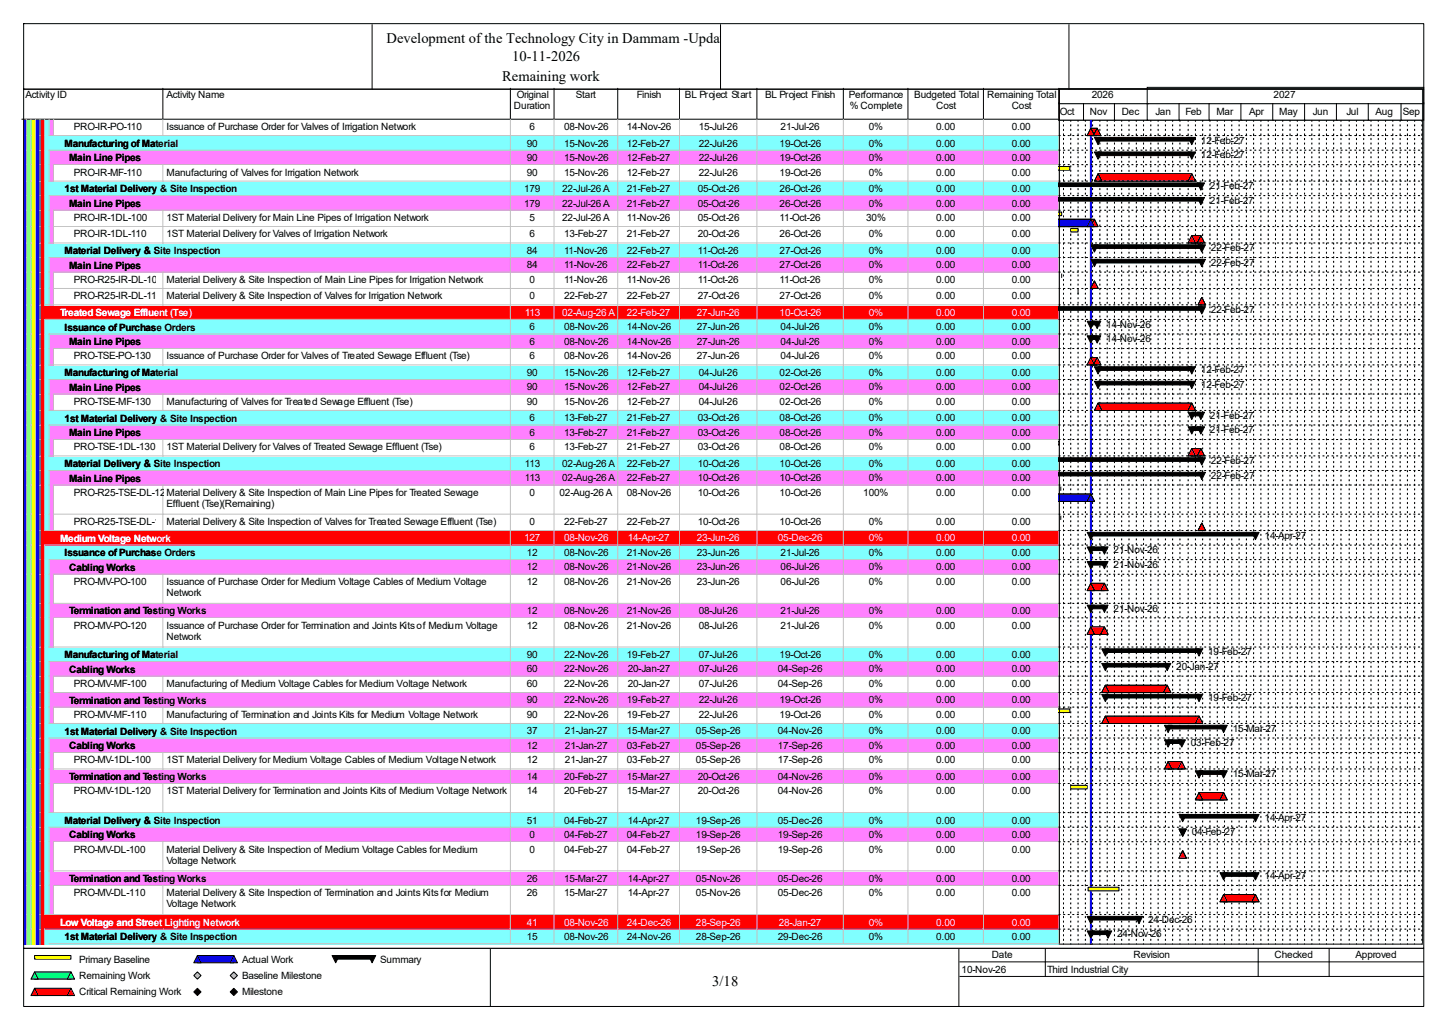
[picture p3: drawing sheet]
<svg xmlns="http://www.w3.org/2000/svg" width="420mm" height="297mm" viewBox="0 0 420 297" stroke-linecap="round" stroke-linejoin="round" font-family="sans-serif">
<defs><g id="words">
<g font-size="4.2">
<text x="112.1" y="12.4">Development of the Technology City in Dammam -Update</text>
<text x="148.5" y="17.7">10-11-2026</text>
<text x="145.5" y="23.5">Remaining work</text>
<text x="206.5" y="285.6">3/18</text>
</g>
<g font-size="2.9">
<text x="7.4" y="28.4">Activity ID</text>
<text x="48.3" y="28.4">Activity Name</text>
<text x="149.8" y="28.4">Original</text>
<text x="166.9" y="28.4">Start</text>
<text x="184.6" y="28.4">Finish</text>
<text x="198.5" y="28.4">BL Project Start</text>
<text x="221.8" y="28.4">BL Project Finish</text>
<text x="246" y="28.4">Performance</text>
<text x="265" y="28.4">Budgeted Total</text>
<text x="286.1" y="28.4">Remaining Total</text>
<text x="316.4" y="28.4">2026</text>
<text x="369.1" y="28.4">2027</text>
<text x="149" y="31.6">Duration</text>
<text x="246.3" y="31.6">% Complete</text>
<text x="271.4" y="31.6">Cost</text>
<text x="293.2" y="31.6">Cost</text>
<text x="307.2" y="33.2">Oct</text>
<text x="315.9" y="33.2">Nov</text>
<text x="325.1" y="33.2">Dec</text>
<text x="334.9" y="33.2">Jan</text>
<text x="343.6" y="33.2">Feb</text>
<text x="352.6" y="33.2">Mar</text>
<text x="362" y="33.2">Apr</text>
<text x="370.8" y="33.2">May</text>
<text x="380.5" y="33.2">Jun</text>
<text x="390.3" y="33.2">Jul</text>
<text x="398.7" y="33.2">Aug</text>
<text x="406.6" y="33.2">Sep</text>
<text x="21.4" y="37.7">PRO-IR-PO-110</text>
<text x="48.3" y="37.7">Issuance of Purchase Order for Valves of Irrigation Network</text>
<text x="153.5" y="37.7">6</text>
<text x="163.5" y="37.7">08-Nov-26</text>
<text x="181.7" y="37.7">14-Nov-26</text>
<text x="202.5" y="37.7">15-Jul-26</text>
<text x="226.2" y="37.7">21-Jul-26</text>
<text x="251.8" y="37.7">0%</text>
<text x="271.4" y="37.7">0.00</text>
<text x="293.2" y="37.7">0.00</text>
<text x="348.1" y="41.7">12-Feb-27</text>
<text x="18.7" y="42.5">Manufacturing of Material</text>
<text x="20" y="46.7">Main Line Pipes</text>
<text x="152.7" y="42.5">90</text>
<text x="152.7" y="46.7">90</text>
<text x="163.5" y="42.5">15-Nov-26</text>
<text x="163.5" y="46.7">15-Nov-26</text>
<text x="181.7" y="42.5">12-Feb-27</text>
<text x="181.7" y="46.7">12-Feb-27</text>
<text x="202.5" y="42.5">22-Jul-26</text>
<text x="202.5" y="46.7">22-Jul-26</text>
<text x="226" y="42.5">19-Oct-26</text>
<text x="226" y="46.7">19-Oct-26</text>
<text x="251.8" y="42.5">0%</text>
<text x="251.8" y="46.7">0%</text>
<text x="271.4" y="42.5">0.00</text>
<text x="271.4" y="46.7">0.00</text>
<text x="293.2" y="42.5">0.00</text>
<text x="293.2" y="46.7">0.00</text>
<text x="348.1" y="45.9">12-Feb-27</text>
<text x="21.4" y="50.9">PRO-IR-MF-110</text>
<text x="48.3" y="50.9">Manufacturing of Valves for Irrigation Network</text>
<text x="152.7" y="50.9">90</text>
<text x="163.5" y="50.9">15-Nov-26</text>
<text x="181.7" y="50.9">12-Feb-27</text>
<text x="202.5" y="50.9">22-Jul-26</text>
<text x="226" y="50.9">19-Oct-26</text>
<text x="251.8" y="50.9">0%</text>
<text x="271.4" y="50.9">0.00</text>
<text x="293.2" y="50.9">0.00</text>
<text x="18.7" y="55.7">1st Material Delivery &amp; Site Inspection</text>
<text x="20" y="59.9">Main Line Pipes</text>
<text x="151.9" y="55.6">179</text>
<text x="151.9" y="59.9">179</text>
<text x="162.9" y="55.6">22-Jul-26 A</text>
<text x="162.9" y="59.9">22-Jul-26 A</text>
<text x="181.7" y="55.6">21-Feb-27</text>
<text x="181.7" y="59.9">21-Feb-27</text>
<text x="202.3" y="55.6">05-Oct-26</text>
<text x="202.3" y="59.9">05-Oct-26</text>
<text x="226" y="55.6">26-Oct-26</text>
<text x="226" y="59.9">26-Oct-26</text>
<text x="251.8" y="55.6">0%</text>
<text x="251.8" y="59.9">0%</text>
<text x="271.4" y="55.6">0.00</text>
<text x="271.4" y="59.9">0.00</text>
<text x="293.2" y="55.6">0.00</text>
<text x="293.2" y="59.9">0.00</text>
<text x="350.7" y="54.8">21-Feb-27</text>
<text x="350.7" y="59.1">21-Feb-27</text>
<text x="21.4" y="64.1">PRO-IR-1DL-100</text>
<text x="48.3" y="64.1">1ST Material Delivery for Main Line Pipes of Irrigation Network</text>
<text x="153.5" y="64.1">5</text>
<text x="162.9" y="64.1">22-Jul-26 A</text>
<text x="181.7" y="64.1">11-Nov-26</text>
<text x="202.3" y="64.1">05-Oct-26</text>
<text x="226" y="64.1">11-Oct-26</text>
<text x="251" y="64.1">30%</text>
<text x="271.4" y="64.1">0.00</text>
<text x="293.2" y="64.1">0.00</text>
<text x="21.4" y="68.8">PRO-IR-1DL-110</text>
<text x="48.3" y="68.8">1ST Material Delivery for Valves of Irrigation Network</text>
<text x="153.5" y="68.8">6</text>
<text x="163.5" y="68.8">13-Feb-27</text>
<text x="181.7" y="68.8">21-Feb-27</text>
<text x="202.3" y="68.8">20-Oct-26</text>
<text x="226" y="68.8">26-Oct-26</text>
<text x="251.8" y="68.8">0%</text>
<text x="271.4" y="68.8">0.00</text>
<text x="293.2" y="68.8">0.00</text>
<text x="18.7" y="73.7">Material Delivery &amp; Site Inspection</text>
<text x="20" y="77.9">Main Line Pipes</text>
<text x="152.7" y="73.6">84</text>
<text x="152.7" y="77.8">84</text>
<text x="163.5" y="73.6">11-Nov-26</text>
<text x="163.5" y="77.8">11-Nov-26</text>
<text x="181.7" y="73.6">22-Feb-27</text>
<text x="181.7" y="77.8">22-Feb-27</text>
<text x="202.3" y="73.6">11-Oct-26</text>
<text x="202.3" y="77.8">11-Oct-26</text>
<text x="226" y="73.6">27-Oct-26</text>
<text x="226" y="77.8">27-Oct-26</text>
<text x="251.8" y="73.6">0%</text>
<text x="251.8" y="77.8">0%</text>
<text x="271.4" y="73.6">0.00</text>
<text x="271.4" y="77.8">0.00</text>
<text x="293.2" y="73.6">0.00</text>
<text x="293.2" y="77.8">0.00</text>
<text x="351" y="72.8">22-Feb-27</text>
<text x="351" y="77">22-Feb-27</text>
<text x="21.4" y="82">PRO-R25-IR-DL-100</text>
<text x="48.3" y="82">Material Delivery &amp; Site Inspection of Main Line Pipes for Irrigation Network</text>
<text x="153.5" y="82">0</text>
<text x="163.5" y="82">11-Nov-26</text>
<text x="181.7" y="82">11-Nov-26</text>
<text x="202.3" y="82">11-Oct-26</text>
<text x="226" y="82">11-Oct-26</text>
<text x="251.8" y="82">0%</text>
<text x="271.4" y="82">0.00</text>
<text x="293.2" y="82">0.00</text>
<text x="21.4" y="86.7">PRO-R25-IR-DL-110</text>
<text x="48.3" y="86.7">Material Delivery &amp; Site Inspection of Valves for Irrigation Network</text>
<text x="153.5" y="86.7">0</text>
<text x="163.5" y="86.7">22-Feb-27</text>
<text x="181.7" y="86.7">22-Feb-27</text>
<text x="202.3" y="86.7">27-Oct-26</text>
<text x="226" y="86.7">27-Oct-26</text>
<text x="251.8" y="86.7">0%</text>
<text x="271.4" y="86.7">0.00</text>
<text x="293.2" y="86.7">0.00</text>
<text x="18.7" y="95.8">Issuance of Purchase Orders</text>
<text x="153.5" y="95.7">6</text>
<text x="163.5" y="95.7">08-Nov-26</text>
<text x="181.7" y="95.7">14-Nov-26</text>
<text x="202" y="95.7">27-Jun-26</text>
<text x="226.2" y="95.7">04-Jul-26</text>
<text x="251.8" y="95.7">0%</text>
<text x="271.4" y="95.7">0.00</text>
<text x="293.2" y="95.7">0.00</text>
<text x="320.6" y="94.9">14-Nov-26</text>
<text x="351" y="90.7">22-Feb-27</text>
<text x="20" y="100">Main Line Pipes</text>
<text x="153.5" y="99.9">6</text>
<text x="163.5" y="99.9">08-Nov-26</text>
<text x="181.7" y="99.9">14-Nov-26</text>
<text x="202" y="99.9">27-Jun-26</text>
<text x="226.2" y="99.9">04-Jul-26</text>
<text x="251.8" y="99.9">0%</text>
<text x="271.4" y="99.9">0.00</text>
<text x="293.2" y="99.9">0.00</text>
<text x="320.6" y="99.1">14-Nov-26</text>
<text x="21.4" y="104.1">PRO-TSE-PO-130</text>
<text x="48.3" y="104.1">Issuance of Purchase Order for Valves of Treated Sewage Effluent (Tse)</text>
<text x="153.5" y="104.1">6</text>
<text x="163.5" y="104.1">08-Nov-26</text>
<text x="181.7" y="104.1">14-Nov-26</text>
<text x="202" y="104.1">27-Jun-26</text>
<text x="226.2" y="104.1">04-Jul-26</text>
<text x="251.8" y="104.1">0%</text>
<text x="271.4" y="104.1">0.00</text>
<text x="293.2" y="104.1">0.00</text>
<text x="18.7" y="109">Manufacturing of Material</text>
<text x="20" y="113.2">Main Line Pipes</text>
<text x="152.7" y="108.9">90</text>
<text x="152.7" y="113.1">90</text>
<text x="163.5" y="108.9">15-Nov-26</text>
<text x="163.5" y="113.1">15-Nov-26</text>
<text x="181.7" y="108.9">12-Feb-27</text>
<text x="181.7" y="113.1">12-Feb-27</text>
<text x="202.5" y="108.9">04-Jul-26</text>
<text x="202.5" y="113.1">04-Jul-26</text>
<text x="226" y="108.9">02-Oct-26</text>
<text x="226" y="113.1">02-Oct-26</text>
<text x="251.8" y="108.9">0%</text>
<text x="251.8" y="113.1">0%</text>
<text x="271.4" y="108.9">0.00</text>
<text x="271.4" y="113.1">0.00</text>
<text x="293.2" y="108.9">0.00</text>
<text x="293.2" y="113.1">0.00</text>
<text x="348.1" y="108.1">12-Feb-27</text>
<text x="348.1" y="112.3">12-Feb-27</text>
<text x="21.4" y="117.3">PRO-TSE-MF-130</text>
<text x="48.3" y="117.3">Manufacturing of Valves for Treated Sewage Effluent (Tse)</text>
<text x="152.7" y="117.3">90</text>
<text x="163.5" y="117.3">15-Nov-26</text>
<text x="181.7" y="117.3">12-Feb-27</text>
<text x="202.5" y="117.3">04-Jul-26</text>
<text x="226" y="117.3">02-Oct-26</text>
<text x="251.8" y="117.3">0%</text>
<text x="271.4" y="117.3">0.00</text>
<text x="293.2" y="117.3">0.00</text>
<text x="18.7" y="122.2">1st Material Delivery &amp; Site Inspection</text>
<text x="153.5" y="122.1">6</text>
<text x="163.5" y="122.1">13-Feb-27</text>
<text x="181.7" y="122.1">21-Feb-27</text>
<text x="202.3" y="122.1">03-Oct-26</text>
<text x="226" y="122.1">08-Oct-26</text>
<text x="251.8" y="122.1">0%</text>
<text x="271.4" y="122.1">0.00</text>
<text x="293.2" y="122.1">0.00</text>
<text x="350.7" y="121.3">21-Feb-27</text>
<text x="350.7" y="125.5">21-Feb-27</text>
<text x="20" y="126.4">Main Line Pipes</text>
<text x="21.4" y="130.5">PRO-TSE-1DL-130</text>
<text x="48.3" y="130.5">1ST Material Delivery for Valves of Treated Sewage Effluent (Tse)</text>
<text x="153.5" y="126.3">6</text>
<text x="153.5" y="130.5">6</text>
<text x="163.5" y="126.3">13-Feb-27</text>
<text x="163.5" y="130.5">13-Feb-27</text>
<text x="181.7" y="126.3">21-Feb-27</text>
<text x="181.7" y="130.5">21-Feb-27</text>
<text x="202.3" y="126.3">03-Oct-26</text>
<text x="202.3" y="130.5">03-Oct-26</text>
<text x="226" y="126.3">08-Oct-26</text>
<text x="226" y="130.5">08-Oct-26</text>
<text x="251.8" y="126.3">0%</text>
<text x="251.8" y="130.5">0%</text>
<text x="271.4" y="126.3">0.00</text>
<text x="271.4" y="130.5">0.00</text>
<text x="293.2" y="126.3">0.00</text>
<text x="293.2" y="130.5">0.00</text>
<text x="18.7" y="135.3">Material Delivery &amp; Site Inspection</text>
<text x="152.1" y="135.3">113</text>
<text x="162.9" y="135.3">02-Aug-26 A</text>
<text x="181.7" y="135.3">22-Feb-27</text>
<text x="202.3" y="135.3">10-Oct-26</text>
<text x="226" y="135.3">10-Oct-26</text>
<text x="251.8" y="135.3">0%</text>
<text x="271.4" y="135.3">0.00</text>
<text x="293.2" y="135.3">0.00</text>
<text x="351" y="134.5">22-Feb-27</text>
<text x="20" y="139.6">Main Line Pipes</text>
<text x="21.4" y="143.7">PRO-R25-TSE-DL-120_R</text>
<text x="48.3" y="143.7">Material Delivery &amp; Site Inspection of Main Line Pipes for Treated Sewage</text>
<text x="152.1" y="139.5">113</text>
<text x="153.5" y="143.7">0</text>
<text x="162.2" y="143.7">02-Aug-26 A</text>
<text x="162.9" y="139.5">02-Aug-26 A</text>
<text x="181.7" y="139.5">22-Feb-27</text>
<text x="181.7" y="143.7">08-Nov-26</text>
<text x="202.3" y="139.5">10-Oct-26</text>
<text x="202.3" y="143.7">10-Oct-26</text>
<text x="226" y="139.5">10-Oct-26</text>
<text x="226" y="143.7">10-Oct-26</text>
<text x="250.2" y="143.7">100%</text>
<text x="251.8" y="139.5">0%</text>
<text x="271.4" y="139.5">0.00</text>
<text x="271.4" y="143.7">0.00</text>
<text x="293.2" y="139.5">0.00</text>
<text x="293.2" y="143.7">0.00</text>
<text x="351" y="138.7">22-Feb-27</text>
<text x="48.3" y="146.9">Effluent (Tse)(Remaining)</text>
<text x="21.4" y="152.1">PRO-R25-TSE-DL-130</text>
<text x="48.3" y="152.1">Material Delivery &amp; Site Inspection of Valves for Treated Sewage Effluent (Tse)</text>
<text x="153.5" y="152.1">0</text>
<text x="163.5" y="152.1">22-Feb-27</text>
<text x="181.7" y="152.1">22-Feb-27</text>
<text x="202.3" y="152.1">10-Oct-26</text>
<text x="226" y="152.1">10-Oct-26</text>
<text x="251.8" y="152.1">0%</text>
<text x="271.4" y="152.1">0.00</text>
<text x="293.2" y="152.1">0.00</text>
<text x="18.7" y="161.2">Issuance of Purchase Orders</text>
<text x="152.7" y="161.1">12</text>
<text x="163.5" y="161.1">08-Nov-26</text>
<text x="181.7" y="161.1">21-Nov-26</text>
<text x="202" y="161.1">23-Jun-26</text>
<text x="226.2" y="161.1">21-Jul-26</text>
<text x="251.8" y="161.1">0%</text>
<text x="271.4" y="161.1">0.00</text>
<text x="293.2" y="161.1">0.00</text>
<text x="322.7" y="160.3">21-Nov-26</text>
<text x="366.5" y="156.1">14-Apr-27</text>
<text x="20" y="165.4">Cabling Works</text>
<text x="152.7" y="165.3">12</text>
<text x="163.5" y="165.3">08-Nov-26</text>
<text x="181.7" y="165.3">21-Nov-26</text>
<text x="202" y="165.3">23-Jun-26</text>
<text x="226.2" y="165.3">06-Jul-26</text>
<text x="251.8" y="165.3">0%</text>
<text x="271.4" y="165.3">0.00</text>
<text x="293.2" y="165.3">0.00</text>
<text x="322.7" y="164.5">21-Nov-26</text>
<text x="21.4" y="169.5">PRO-MV-PO-100</text>
<text x="48.3" y="169.5">Issuance of Purchase Order for Medium Voltage Cables of Medium Voltage</text>
<text x="48.3" y="172.7">Network</text>
<text x="152.7" y="169.5">12</text>
<text x="163.5" y="169.5">08-Nov-26</text>
<text x="181.7" y="169.5">21-Nov-26</text>
<text x="202" y="169.5">23-Jun-26</text>
<text x="226.2" y="169.5">06-Jul-26</text>
<text x="251.8" y="169.5">0%</text>
<text x="271.4" y="169.5">0.00</text>
<text x="293.2" y="169.5">0.00</text>
<text x="20" y="178.1">Termination and Testing Works</text>
<text x="152.7" y="178">12</text>
<text x="163.5" y="178">08-Nov-26</text>
<text x="181.7" y="178">21-Nov-26</text>
<text x="202.5" y="178">08-Jul-26</text>
<text x="226.2" y="178">21-Jul-26</text>
<text x="251.8" y="178">0%</text>
<text x="271.4" y="178">0.00</text>
<text x="293.2" y="178">0.00</text>
<text x="322.7" y="177.2">21-Nov-26</text>
<text x="21.4" y="182.2">PRO-MV-PO-120</text>
<text x="48.3" y="182.2">Issuance of Purchase Order for Termination and Joints Kits of Medium Voltage</text>
<text x="48.3" y="185.4">Network</text>
<text x="152.7" y="182.2">12</text>
<text x="163.5" y="182.2">08-Nov-26</text>
<text x="181.7" y="182.2">21-Nov-26</text>
<text x="202.5" y="182.2">08-Jul-26</text>
<text x="226.2" y="182.2">21-Jul-26</text>
<text x="251.8" y="182.2">0%</text>
<text x="271.4" y="182.2">0.00</text>
<text x="293.2" y="182.2">0.00</text>
<text x="18.7" y="190.7">Manufacturing of Material</text>
<text x="152.7" y="190.6">90</text>
<text x="163.5" y="190.6">22-Nov-26</text>
<text x="181.7" y="190.6">19-Feb-27</text>
<text x="202.5" y="190.6">07-Jul-26</text>
<text x="226" y="190.6">19-Oct-26</text>
<text x="251.8" y="190.6">0%</text>
<text x="271.4" y="190.6">0.00</text>
<text x="293.2" y="190.6">0.00</text>
<text x="350.2" y="189.9">19-Feb-27</text>
<text x="20" y="194.9">Cabling Works</text>
<text x="152.7" y="194.9">60</text>
<text x="163.5" y="194.9">22-Nov-26</text>
<text x="181.9" y="194.9">20-Jan-27</text>
<text x="202.5" y="194.9">07-Jul-26</text>
<text x="225.5" y="194.9">04-Sep-26</text>
<text x="251.8" y="194.9">0%</text>
<text x="271.4" y="194.9">0.00</text>
<text x="293.2" y="194.9">0.00</text>
<text x="341" y="194.1">20-Jan-27</text>
<text x="20" y="203.9">Termination and Testing Works</text>
<text x="21.4" y="199.1">PRO-MV-MF-100</text>
<text x="48.3" y="199.1">Manufacturing of Medium Voltage Cables for Medium Voltage Network</text>
<text x="152.7" y="199.1">60</text>
<text x="152.7" y="203.8">90</text>
<text x="163.5" y="199.1">22-Nov-26</text>
<text x="163.5" y="203.8">22-Nov-26</text>
<text x="181.7" y="203.8">19-Feb-27</text>
<text x="181.9" y="199.1">20-Jan-27</text>
<text x="202.5" y="199.1">07-Jul-26</text>
<text x="202.5" y="203.8">22-Jul-26</text>
<text x="225.5" y="199.1">04-Sep-26</text>
<text x="226" y="203.8">19-Oct-26</text>
<text x="251.8" y="199.1">0%</text>
<text x="251.8" y="203.8">0%</text>
<text x="271.4" y="199.1">0.00</text>
<text x="271.4" y="203.8">0.00</text>
<text x="293.2" y="199.1">0.00</text>
<text x="293.2" y="203.8">0.00</text>
<text x="350.2" y="203">19-Feb-27</text>
<text x="21.4" y="208">PRO-MV-MF-110</text>
<text x="48.3" y="208">Manufacturing of Termination and Joints Kits for Medium Voltage Network</text>
<text x="152.7" y="208">90</text>
<text x="163.5" y="208">22-Nov-26</text>
<text x="181.7" y="208">19-Feb-27</text>
<text x="202.5" y="208">22-Jul-26</text>
<text x="226" y="208">19-Oct-26</text>
<text x="251.8" y="208">0%</text>
<text x="271.4" y="208">0.00</text>
<text x="293.2" y="208">0.00</text>
<text x="18.7" y="212.9">1st Material Delivery &amp; Site Inspection</text>
<text x="152.7" y="212.8">37</text>
<text x="163.7" y="212.8">21-Jan-27</text>
<text x="181.7" y="212.8">15-Mar-27</text>
<text x="201.7" y="212.8">05-Sep-26</text>
<text x="225.5" y="212.8">04-Nov-26</text>
<text x="251.8" y="212.8">0%</text>
<text x="271.4" y="212.8">0.00</text>
<text x="293.2" y="212.8">0.00</text>
<text x="357.3" y="212">15-Mar-27</text>
<text x="20" y="217.1">Cabling Works</text>
<text x="21.4" y="221.2">PRO-MV-1DL-100</text>
<text x="48.3" y="221.2">1ST Material Delivery for Medium Voltage Cables of Medium Voltage Network</text>
<text x="152.7" y="217">12</text>
<text x="152.7" y="221.2">12</text>
<text x="163.7" y="217">21-Jan-27</text>
<text x="163.7" y="221.2">21-Jan-27</text>
<text x="181.7" y="217">03-Feb-27</text>
<text x="181.7" y="221.2">03-Feb-27</text>
<text x="201.7" y="217">05-Sep-26</text>
<text x="201.7" y="221.2">05-Sep-26</text>
<text x="225.5" y="217">17-Sep-26</text>
<text x="225.5" y="221.2">17-Sep-26</text>
<text x="251.8" y="217">0%</text>
<text x="251.8" y="221.2">0%</text>
<text x="271.4" y="217">0.00</text>
<text x="271.4" y="221.2">0.00</text>
<text x="293.2" y="217">0.00</text>
<text x="293.2" y="221.2">0.00</text>
<text x="345.2" y="216.2">03-Feb-27</text>
<text x="20" y="226.1">Termination and Testing Works</text>
<text x="152.7" y="226">14</text>
<text x="163.5" y="226">20-Feb-27</text>
<text x="181.7" y="226">15-Mar-27</text>
<text x="202.3" y="226">20-Oct-26</text>
<text x="225.5" y="226">04-Nov-26</text>
<text x="251.8" y="226">0%</text>
<text x="271.4" y="226">0.00</text>
<text x="293.2" y="226">0.00</text>
<text x="357.3" y="225.2">15-Mar-27</text>
<text x="21.4" y="230.2">PRO-MV-1DL-120</text>
<text x="48.3" y="230.2">1ST Material Delivery for Termination and Joints Kits of Medium Voltage Network</text>
<text x="152.7" y="230.2">14</text>
<text x="163.5" y="230.2">20-Feb-27</text>
<text x="181.7" y="230.2">15-Mar-27</text>
<text x="202.3" y="230.2">20-Oct-26</text>
<text x="225.5" y="230.2">04-Nov-26</text>
<text x="251.8" y="230.2">0%</text>
<text x="271.4" y="230.2">0.00</text>
<text x="293.2" y="230.2">0.00</text>
<text x="18.7" y="238.7">Material Delivery &amp; Site Inspection</text>
<text x="152.7" y="238.6">51</text>
<text x="163.5" y="238.6">04-Feb-27</text>
<text x="181.9" y="238.6">14-Apr-27</text>
<text x="201.7" y="238.6">19-Sep-26</text>
<text x="225.5" y="238.6">05-Dec-26</text>
<text x="251.8" y="238.6">0%</text>
<text x="271.4" y="238.6">0.00</text>
<text x="293.2" y="238.6">0.00</text>
<text x="366.5" y="237.8">14-Apr-27</text>
<text x="20" y="243">Cabling Works</text>
<text x="153.5" y="242.9">0</text>
<text x="163.5" y="242.9">04-Feb-27</text>
<text x="181.7" y="242.9">04-Feb-27</text>
<text x="201.7" y="242.9">19-Sep-26</text>
<text x="225.5" y="242.9">19-Sep-26</text>
<text x="251.8" y="242.9">0%</text>
<text x="271.4" y="242.9">0.00</text>
<text x="293.2" y="242.9">0.00</text>
<text x="345.4" y="242.1">04-Feb-27</text>
<text x="21.4" y="247.1">PRO-MV-DL-100</text>
<text x="48.3" y="247.1">Material Delivery &amp; Site Inspection of Medium Voltage Cables for Medium</text>
<text x="48.3" y="250.2">Voltage Network</text>
<text x="153.5" y="247.1">0</text>
<text x="163.5" y="247.1">04-Feb-27</text>
<text x="181.7" y="247.1">04-Feb-27</text>
<text x="201.7" y="247.1">19-Sep-26</text>
<text x="225.5" y="247.1">19-Sep-26</text>
<text x="251.8" y="247.1">0%</text>
<text x="271.4" y="247.1">0.00</text>
<text x="293.2" y="247.1">0.00</text>
<text x="20" y="255.6">Termination and Testing Works</text>
<text x="152.7" y="255.5">26</text>
<text x="163.5" y="255.5">15-Mar-27</text>
<text x="181.9" y="255.5">14-Apr-27</text>
<text x="201.7" y="255.5">05-Nov-26</text>
<text x="225.5" y="255.5">05-Dec-26</text>
<text x="251.8" y="255.5">0%</text>
<text x="271.4" y="255.5">0.00</text>
<text x="293.2" y="255.5">0.00</text>
<text x="366.5" y="254.7">14-Apr-27</text>
<text x="21.4" y="259.7">PRO-MV-DL-110</text>
<text x="48.3" y="259.7">Material Delivery &amp; Site Inspection of Termination and Joints Kits for Medium</text>
<text x="48.3" y="262.9">Voltage Network</text>
<text x="152.7" y="259.7">26</text>
<text x="163.5" y="259.7">15-Mar-27</text>
<text x="181.9" y="259.7">14-Apr-27</text>
<text x="201.7" y="259.7">05-Nov-26</text>
<text x="225.5" y="259.7">05-Dec-26</text>
<text x="251.8" y="259.7">0%</text>
<text x="271.4" y="259.7">0.00</text>
<text x="293.2" y="259.7">0.00</text>
<text x="332.8" y="267.4">24-Dec-26</text>
<text x="18.7" y="272.5">1st Material Delivery &amp; Site Inspection</text>
<text x="152.7" y="272.4">15</text>
<text x="163.5" y="272.4">08-Nov-26</text>
<text x="181.7" y="272.4">24-Nov-26</text>
<text x="201.7" y="272.4">28-Sep-26</text>
<text x="225.5" y="272.4">29-Dec-26</text>
<text x="251.8" y="272.4">0%</text>
<text x="271.4" y="272.4">0.00</text>
<text x="293.2" y="272.4">0.00</text>
<text x="323.8" y="271.6">24-Nov-26</text>
<text x="22.9" y="279">Primary Baseline</text>
<text x="70.1" y="279">Actual Work</text>
<text x="110.2" y="279">Summary</text>
<text x="278.7" y="281.9">10-Nov-26</text>
<text x="287.4" y="277.7">Date</text>
<text x="303.5" y="281.9">Third Industrial City</text>
<text x="328.5" y="277.7">Revision</text>
<text x="369.4" y="277.7">Checked</text>
<text x="392.9" y="277.7">Approved</text>
<text x="22.9" y="283.7">Remaining Work</text>
<text x="70.1" y="283.7">Baseline Milestone</text>
<text x="22.9" y="288.5">Critical Remaining Work</text>
<text x="70.1" y="288.5">Milestone</text>
</g>
<g font-size="2.9" fill="#fff">
<text x="17.4" y="91.6">Treated Sewage Effluent (Tse)</text>
<text x="152.1" y="91.5">113</text>
<text x="162.9" y="91.5">02-Aug-26 A</text>
<text x="181.7" y="91.5">22-Feb-27</text>
<text x="202" y="91.5">27-Jun-26</text>
<text x="226" y="91.5">10-Oct-26</text>
<text x="251.8" y="91.5">0%</text>
<text x="271.4" y="91.5">0.00</text>
<text x="293.2" y="91.5">0.00</text>
<text x="17.4" y="157">Medium Voltage Network</text>
<text x="151.9" y="156.9">127</text>
<text x="163.5" y="156.9">08-Nov-26</text>
<text x="181.9" y="156.9">14-Apr-27</text>
<text x="202" y="156.9">23-Jun-26</text>
<text x="225.5" y="156.9">05-Dec-26</text>
<text x="251.8" y="156.9">0%</text>
<text x="271.4" y="156.9">0.00</text>
<text x="293.2" y="156.9">0.00</text>
<text x="17.4" y="268.3">Low Voltage and Street Lighting Network</text>
<text x="152.7" y="268.2">41</text>
<text x="163.5" y="268.2">08-Nov-26</text>
<text x="181.7" y="268.2">24-Dec-26</text>
<text x="201.7" y="268.2">28-Sep-26</text>
<text x="225.7" y="268.2">28-Jan-27</text>
<text x="251.8" y="268.2">0%</text>
<text x="271.4" y="268.2">0.00</text>
<text x="293.2" y="268.2">0.00</text>
</g>
</g></defs>
<path d="M47.2 25.6v8.9h-40.9" fill="none" stroke="#000" stroke-width=".29"/>
<path d="M47.5 25.6h100.7v9.2h-100.7z" fill="#fff"/>
<path d="M147.9 25.6v8.9h-100.7" fill="none" stroke="#000" stroke-width=".29"/>
<path d="M148.2 25.6h12.7v9.2h-12.7z" fill="#fff"/>
<path d="M160.6 25.6v8.9h-12.7" fill="none" stroke="#000" stroke-width=".29"/>
<path d="M160.9 25.6h18.4v9.2h-18.4z" fill="#fff"/>
<path d="M179 25.6v8.9h-18.4" fill="none" stroke="#000" stroke-width=".29"/>
<path d="M179.3 25.6h17.9v9.2h-17.9z" fill="#fff"/>
<path d="M197 25.6v8.9h-18" fill="none" stroke="#000" stroke-width=".29"/>
<path d="M197.2 25.6h22.5v9.2h-22.5z" fill="#fff"/>
<path d="M219.4 25.6v8.9h-22.4" fill="none" stroke="#000" stroke-width=".29"/>
<path d="M219.7 25.6h25v9.2h-25z" fill="#fff"/>
<path d="M244.4 25.6v8.9h-25" fill="none" stroke="#000" stroke-width=".29"/>
<path d="M244.7 25.6h18.7v9.2h-18.7z" fill="#fff"/>
<path d="M263.2 25.6v8.9h-18.8" fill="none" stroke="#000" stroke-width=".29"/>
<path d="M263.4 25.6h21.9v9.2h-21.9z" fill="#fff"/>
<path d="M285 25.6v8.9h-21.8" fill="none" stroke="#000" stroke-width=".29"/>
<path d="M285.3 25.6h21.9v9.2h-21.9z" fill="#fff"/>
<path d="M306.9 25.6v8.9h-21.9" fill="none" stroke="#000" stroke-width=".29"/>
<path d="M6.6 34.8h1.3v4.7h-1.3z" fill="#00f"/>
<path d="M7.6 34.5v5.1" fill="none" stroke="#c0c0c0" stroke-width=".29"/>
<path d="M7.9 34.8h1.3v4.7h-1.3z" fill="#80ff80"/>
<path d="M9 34.5v5.1" fill="none" stroke="#c0c0c0" stroke-width=".29"/>
<path d="M9.2 34.8h1.3v4.7h-1.3z" fill="#ff0"/>
<path d="M10.3 34.5v5.1" fill="none" stroke="#c0c0c0" stroke-width=".29"/>
<path d="M10.5 34.8h1.4v4.7h-1.4z" fill="#00f"/>
<path d="M11.6 34.5v5.1" fill="none" stroke="#c0c0c0" stroke-width=".29"/>
<path d="M11.9 34.8h1.3v4.7h-1.3z" fill="#f00"/>
<path d="M12.9 34.5v5.1" fill="none" stroke="#c0c0c0" stroke-width=".29"/>
<path d="M13.2 34.8h1.3v4.7h-1.3z" fill="#80ffff"/>
<path d="M14.2 34.5v5.1" fill="none" stroke="#c0c0c0" stroke-width=".29"/>
<path d="M14.5 34.8h1.3v4.7h-1.3z" fill="#ff80ff"/>
<path d="M14.2 39.3h1.6M15.6 34.5v5.1" fill="none" stroke="#c0c0c0" stroke-width=".29"/>
<path d="M15.8 34.8h31.7v4.7h-31.7z" fill="#fff"/>
<path d="M15.6 39.3h31.9M47.2 34.5v5.1" fill="none" stroke="#c0c0c0" stroke-width=".29"/>
<path d="M47.5 34.8h100.7v4.7h-100.7z" fill="#fff"/>
<path d="M147.9 34.5v4.8h-100.4" fill="none" stroke="#c0c0c0" stroke-width=".29"/>
<path d="M148.2 34.8h12.7v4.7h-12.7z" fill="#fff"/>
<path d="M160.6 34.5v4.8h-12.4" fill="none" stroke="#c0c0c0" stroke-width=".29"/>
<path d="M160.9 34.8h18.4v4.7h-18.4z" fill="#fff"/>
<path d="M179 34.5v4.8h-18.1" fill="none" stroke="#c0c0c0" stroke-width=".29"/>
<path d="M179.3 34.8h17.9v4.7h-17.9z" fill="#fff"/>
<path d="M197 34.5v4.8h-17.7" fill="none" stroke="#c0c0c0" stroke-width=".29"/>
<path d="M197.2 34.8h22.5v4.7h-22.5z" fill="#fff"/>
<path d="M219.4 34.5v4.8h-22.2" fill="none" stroke="#c0c0c0" stroke-width=".29"/>
<path d="M219.7 34.8h25v4.7h-25z" fill="#fff"/>
<path d="M244.4 34.5v4.8h-24.7" fill="none" stroke="#c0c0c0" stroke-width=".29"/>
<path d="M244.7 34.8h18.7v4.7h-18.7z" fill="#fff"/>
<path d="M263.2 34.5v4.8h-18.5" fill="none" stroke="#c0c0c0" stroke-width=".29"/>
<path d="M263.4 34.8h21.9v4.7h-21.9z" fill="#fff"/>
<path d="M285 34.5v4.8h-21.6" fill="none" stroke="#c0c0c0" stroke-width=".29"/>
<path d="M285.3 34.8h21.9v4.7h-21.9z" fill="#fff"/>
<path d="M306.9 34.5v4.8h-21.6" fill="none" stroke="#c0c0c0" stroke-width=".29"/>
<path d="M6.6 39.5h1.3v4.3h-1.3z" fill="#00f"/>
<path d="M7.6 39.3v4.5" fill="none" stroke="#c0c0c0" stroke-width=".29"/>
<path d="M7.9 39.5h1.3v4.3h-1.3z" fill="#80ff80"/>
<path d="M9 39.3v4.5" fill="none" stroke="#c0c0c0" stroke-width=".29"/>
<path d="M9.2 39.5h1.3v4.3h-1.3z" fill="#ff0"/>
<path d="M10.3 39.3v4.5" fill="none" stroke="#c0c0c0" stroke-width=".29"/>
<path d="M10.5 39.5h1.4v4.3h-1.4z" fill="#00f"/>
<path d="M11.6 39.3v4.5" fill="none" stroke="#c0c0c0" stroke-width=".29"/>
<path d="M11.9 39.5h1.3v4.3h-1.3z" fill="#f00"/>
<path d="M12.9 39.3v4.5" fill="none" stroke="#c0c0c0" stroke-width=".29"/>
<path d="M13.2 39.5h34.3v4.3h-34.3z" fill="#80ffff"/>
<path d="M14.2 43.5h33.3" fill="none" stroke="#c0c0c0" stroke-width=".29"/>
<path d="M47.5 39.5h100.7v4.3h-100.7z" fill="#80ffff"/>
<path d="M147.9 39.3v4.2h-100.4" fill="none" stroke="#c0c0c0" stroke-width=".29"/>
<path d="M148.2 39.5h12.7v4.3h-12.7z" fill="#80ffff"/>
<path d="M160.6 39.3v4.2h-12.4" fill="none" stroke="#c0c0c0" stroke-width=".29"/>
<path d="M160.9 39.5h18.4v4.3h-18.4z" fill="#80ffff"/>
<path d="M179 39.3v4.2h-18.1" fill="none" stroke="#c0c0c0" stroke-width=".29"/>
<path d="M179.3 39.5h17.9v4.3h-17.9z" fill="#80ffff"/>
<path d="M197 39.3v4.2h-17.7" fill="none" stroke="#c0c0c0" stroke-width=".29"/>
<path d="M197.2 39.5h22.5v4.3h-22.5z" fill="#80ffff"/>
<path d="M219.4 39.3v4.2h-22.2" fill="none" stroke="#c0c0c0" stroke-width=".29"/>
<path d="M219.7 39.5h25v4.3h-25z" fill="#80ffff"/>
<path d="M244.4 39.3v4.2h-24.7" fill="none" stroke="#c0c0c0" stroke-width=".29"/>
<path d="M244.7 39.5h18.7v4.3h-18.7z" fill="#80ffff"/>
<path d="M263.2 39.3v4.2h-18.5" fill="none" stroke="#c0c0c0" stroke-width=".29"/>
<path d="M263.4 39.5h21.9v4.3h-21.9z" fill="#80ffff"/>
<path d="M285 39.3v4.2h-21.6" fill="none" stroke="#c0c0c0" stroke-width=".29"/>
<path d="M285.3 39.5h21.9v4.3h-21.9z" fill="#80ffff"/>
<path d="M306.9 39.3v4.2h-21.6" fill="none" stroke="#c0c0c0" stroke-width=".29"/>
<path d="M6.6 43.8h1.3v4.2h-1.3z" fill="#00f"/>
<path d="M7.6 43.5v4.5" fill="none" stroke="#c0c0c0" stroke-width=".29"/>
<path d="M7.9 43.8h1.3v4.2h-1.3z" fill="#80ff80"/>
<path d="M9 43.5v4.5" fill="none" stroke="#c0c0c0" stroke-width=".29"/>
<path d="M9.2 43.8h1.3v4.2h-1.3z" fill="#ff0"/>
<path d="M10.3 43.5v4.5" fill="none" stroke="#c0c0c0" stroke-width=".29"/>
<path d="M10.5 43.8h1.4v4.2h-1.4z" fill="#00f"/>
<path d="M11.6 43.5v4.5" fill="none" stroke="#c0c0c0" stroke-width=".29"/>
<path d="M11.9 43.8h1.3v4.2h-1.3z" fill="#f00"/>
<path d="M12.9 43.5v4.5" fill="none" stroke="#c0c0c0" stroke-width=".29"/>
<path d="M13.2 43.8h1.3v4.2h-1.3z" fill="#80ffff"/>
<path d="M14.2 43.5v4.5" fill="none" stroke="#c0c0c0" stroke-width=".29"/>
<path d="M14.5 43.8h33v4.2h-33z" fill="#ff80ff"/>
<path d="M15.6 47.7h31.9" fill="none" stroke="#c0c0c0" stroke-width=".29"/>
<path d="M47.5 43.8h100.7v4.2h-100.7z" fill="#ff80ff"/>
<path d="M147.9 43.5v4.2h-100.4" fill="none" stroke="#c0c0c0" stroke-width=".29"/>
<path d="M148.2 43.8h12.7v4.2h-12.7z" fill="#ff80ff"/>
<path d="M160.6 43.5v4.2h-12.4" fill="none" stroke="#c0c0c0" stroke-width=".29"/>
<path d="M160.9 43.8h18.4v4.2h-18.4z" fill="#ff80ff"/>
<path d="M179 43.5v4.2h-18.1" fill="none" stroke="#c0c0c0" stroke-width=".29"/>
<path d="M179.3 43.8h17.9v4.2h-17.9z" fill="#ff80ff"/>
<path d="M197 43.5v4.2h-17.7" fill="none" stroke="#c0c0c0" stroke-width=".29"/>
<path d="M197.2 43.8h22.5v4.2h-22.5z" fill="#ff80ff"/>
<path d="M219.4 43.5v4.2h-22.2" fill="none" stroke="#c0c0c0" stroke-width=".29"/>
<path d="M219.7 43.8h25v4.2h-25z" fill="#ff80ff"/>
<path d="M244.4 43.5v4.2h-24.7" fill="none" stroke="#c0c0c0" stroke-width=".29"/>
<path d="M244.7 43.8h18.7v4.2h-18.7z" fill="#ff80ff"/>
<path d="M263.2 43.5v4.2h-18.5" fill="none" stroke="#c0c0c0" stroke-width=".29"/>
<path d="M263.4 43.8h21.9v4.2h-21.9z" fill="#ff80ff"/>
<path d="M285 43.5v4.2h-21.6" fill="none" stroke="#c0c0c0" stroke-width=".29"/>
<path d="M285.3 43.8h21.9v4.2h-21.9z" fill="#ff80ff"/>
<path d="M306.9 43.5v4.2h-21.6" fill="none" stroke="#c0c0c0" stroke-width=".29"/>
<path d="M6.6 48h1.3v4.7h-1.3z" fill="#00f"/>
<path d="M7.6 47.7v5" fill="none" stroke="#c0c0c0" stroke-width=".29"/>
<path d="M7.9 48h1.3v4.7h-1.3z" fill="#80ff80"/>
<path d="M9 47.7v5" fill="none" stroke="#c0c0c0" stroke-width=".29"/>
<path d="M9.2 48h1.3v4.7h-1.3z" fill="#ff0"/>
<path d="M10.3 47.7v5" fill="none" stroke="#c0c0c0" stroke-width=".29"/>
<path d="M10.5 48h1.4v4.7h-1.4z" fill="#00f"/>
<path d="M11.6 47.7v5" fill="none" stroke="#c0c0c0" stroke-width=".29"/>
<path d="M11.9 48h1.3v4.7h-1.3z" fill="#f00"/>
<path d="M12.9 47.7v5" fill="none" stroke="#c0c0c0" stroke-width=".29"/>
<path d="M13.2 48h1.3v4.7h-1.3z" fill="#80ffff"/>
<path d="M14.2 47.7v5" fill="none" stroke="#c0c0c0" stroke-width=".29"/>
<path d="M14.5 48h1.3v4.7h-1.3z" fill="#ff80ff"/>
<path d="M14.2 52.5h1.6M15.6 47.7v5" fill="none" stroke="#c0c0c0" stroke-width=".29"/>
<path d="M15.8 48h31.7v4.7h-31.7z" fill="#fff"/>
<path d="M15.6 52.5h31.9M47.2 47.7v5" fill="none" stroke="#c0c0c0" stroke-width=".29"/>
<path d="M47.5 48h100.7v4.7h-100.7z" fill="#fff"/>
<path d="M147.9 47.7v4.8h-100.4" fill="none" stroke="#c0c0c0" stroke-width=".29"/>
<path d="M148.2 48h12.7v4.7h-12.7z" fill="#fff"/>
<path d="M160.6 47.7v4.8h-12.4" fill="none" stroke="#c0c0c0" stroke-width=".29"/>
<path d="M160.9 48h18.4v4.7h-18.4z" fill="#fff"/>
<path d="M179 47.7v4.8h-18.1" fill="none" stroke="#c0c0c0" stroke-width=".29"/>
<path d="M179.3 48h17.9v4.7h-17.9z" fill="#fff"/>
<path d="M197 47.7v4.8h-17.7" fill="none" stroke="#c0c0c0" stroke-width=".29"/>
<path d="M197.2 48h22.5v4.7h-22.5z" fill="#fff"/>
<path d="M219.4 47.7v4.8h-22.2" fill="none" stroke="#c0c0c0" stroke-width=".29"/>
<path d="M219.7 48h25v4.7h-25z" fill="#fff"/>
<path d="M244.4 47.7v4.8h-24.7" fill="none" stroke="#c0c0c0" stroke-width=".29"/>
<path d="M244.7 48h18.7v4.7h-18.7z" fill="#fff"/>
<path d="M263.2 47.7v4.8h-18.5" fill="none" stroke="#c0c0c0" stroke-width=".29"/>
<path d="M263.4 48h21.9v4.7h-21.9z" fill="#fff"/>
<path d="M285 47.7v4.8h-21.6" fill="none" stroke="#c0c0c0" stroke-width=".29"/>
<path d="M285.3 48h21.9v4.7h-21.9z" fill="#fff"/>
<path d="M306.9 47.7v4.8h-21.6" fill="none" stroke="#c0c0c0" stroke-width=".29"/>
<path d="M6.6 52.7h1.3v4.2h-1.3z" fill="#00f"/>
<path d="M7.6 52.5v4.5" fill="none" stroke="#c0c0c0" stroke-width=".29"/>
<path d="M7.9 52.7h1.3v4.2h-1.3z" fill="#80ff80"/>
<path d="M9 52.5v4.5" fill="none" stroke="#c0c0c0" stroke-width=".29"/>
<path d="M9.2 52.7h1.3v4.2h-1.3z" fill="#ff0"/>
<path d="M10.3 52.5v4.5" fill="none" stroke="#c0c0c0" stroke-width=".29"/>
<path d="M10.5 52.7h1.4v4.2h-1.4z" fill="#00f"/>
<path d="M11.6 52.5v4.5" fill="none" stroke="#c0c0c0" stroke-width=".29"/>
<path d="M11.9 52.7h1.3v4.2h-1.3z" fill="#f00"/>
<path d="M12.9 52.5v4.5" fill="none" stroke="#c0c0c0" stroke-width=".29"/>
<path d="M13.2 52.7h34.3v4.2h-34.3z" fill="#80ffff"/>
<path d="M14.2 56.7h33.3" fill="none" stroke="#c0c0c0" stroke-width=".29"/>
<path d="M47.5 52.7h100.7v4.2h-100.7z" fill="#80ffff"/>
<path d="M147.9 52.5v4.2h-100.4" fill="none" stroke="#c0c0c0" stroke-width=".29"/>
<path d="M148.2 52.7h12.7v4.2h-12.7z" fill="#80ffff"/>
<path d="M160.6 52.5v4.2h-12.4" fill="none" stroke="#c0c0c0" stroke-width=".29"/>
<path d="M160.9 52.7h18.4v4.2h-18.4z" fill="#80ffff"/>
<path d="M179 52.5v4.2h-18.1" fill="none" stroke="#c0c0c0" stroke-width=".29"/>
<path d="M179.3 52.7h17.9v4.2h-17.9z" fill="#80ffff"/>
<path d="M197 52.5v4.2h-17.7" fill="none" stroke="#c0c0c0" stroke-width=".29"/>
<path d="M197.2 52.7h22.5v4.2h-22.5z" fill="#80ffff"/>
<path d="M219.4 52.5v4.2h-22.2" fill="none" stroke="#c0c0c0" stroke-width=".29"/>
<path d="M219.7 52.7h25v4.2h-25z" fill="#80ffff"/>
<path d="M244.4 52.5v4.2h-24.7" fill="none" stroke="#c0c0c0" stroke-width=".29"/>
<path d="M244.7 52.7h18.7v4.2h-18.7z" fill="#80ffff"/>
<path d="M263.2 52.5v4.2h-18.5" fill="none" stroke="#c0c0c0" stroke-width=".29"/>
<path d="M263.4 52.7h21.9v4.2h-21.9z" fill="#80ffff"/>
<path d="M285 52.5v4.2h-21.6" fill="none" stroke="#c0c0c0" stroke-width=".29"/>
<path d="M285.3 52.7h21.9v4.2h-21.9z" fill="#80ffff"/>
<path d="M306.9 52.5v4.2h-21.6" fill="none" stroke="#c0c0c0" stroke-width=".29"/>
<path d="M6.6 56.9h1.3v4.3h-1.3z" fill="#00f"/>
<path d="M7.6 56.7v4.5" fill="none" stroke="#c0c0c0" stroke-width=".29"/>
<path d="M7.9 56.9h1.3v4.3h-1.3z" fill="#80ff80"/>
<path d="M9 56.7v4.5" fill="none" stroke="#c0c0c0" stroke-width=".29"/>
<path d="M9.2 56.9h1.3v4.3h-1.3z" fill="#ff0"/>
<path d="M10.3 56.7v4.5" fill="none" stroke="#c0c0c0" stroke-width=".29"/>
<path d="M10.5 56.9h1.4v4.3h-1.4z" fill="#00f"/>
<path d="M11.6 56.7v4.5" fill="none" stroke="#c0c0c0" stroke-width=".29"/>
<path d="M11.9 56.9h1.3v4.3h-1.3z" fill="#f00"/>
<path d="M12.9 56.7v4.5" fill="none" stroke="#c0c0c0" stroke-width=".29"/>
<path d="M13.2 56.9h1.3v4.3h-1.3z" fill="#80ffff"/>
<path d="M14.2 56.7v4.5" fill="none" stroke="#c0c0c0" stroke-width=".29"/>
<path d="M14.5 56.9h33v4.3h-33z" fill="#ff80ff"/>
<path d="M15.6 60.9h31.9" fill="none" stroke="#c0c0c0" stroke-width=".29"/>
<path d="M47.5 56.9h100.7v4.3h-100.7z" fill="#ff80ff"/>
<path d="M147.9 56.7v4.2h-100.4" fill="none" stroke="#c0c0c0" stroke-width=".29"/>
<path d="M148.2 56.9h12.7v4.3h-12.7z" fill="#ff80ff"/>
<path d="M160.6 56.7v4.2h-12.4" fill="none" stroke="#c0c0c0" stroke-width=".29"/>
<path d="M160.9 56.9h18.4v4.3h-18.4z" fill="#ff80ff"/>
<path d="M179 56.7v4.2h-18.1" fill="none" stroke="#c0c0c0" stroke-width=".29"/>
<path d="M179.3 56.9h17.9v4.3h-17.9z" fill="#ff80ff"/>
<path d="M197 56.7v4.2h-17.7" fill="none" stroke="#c0c0c0" stroke-width=".29"/>
<path d="M197.2 56.9h22.5v4.3h-22.5z" fill="#ff80ff"/>
<path d="M219.4 56.7v4.2h-22.2" fill="none" stroke="#c0c0c0" stroke-width=".29"/>
<path d="M219.7 56.9h25v4.3h-25z" fill="#ff80ff"/>
<path d="M244.4 56.7v4.2h-24.7" fill="none" stroke="#c0c0c0" stroke-width=".29"/>
<path d="M244.7 56.9h18.7v4.3h-18.7z" fill="#ff80ff"/>
<path d="M263.2 56.7v4.2h-18.5" fill="none" stroke="#c0c0c0" stroke-width=".29"/>
<path d="M263.4 56.9h21.9v4.3h-21.9z" fill="#ff80ff"/>
<path d="M285 56.7v4.2h-21.6" fill="none" stroke="#c0c0c0" stroke-width=".29"/>
<path d="M285.3 56.9h21.9v4.3h-21.9z" fill="#ff80ff"/>
<path d="M306.9 56.7v4.2h-21.6" fill="none" stroke="#c0c0c0" stroke-width=".29"/>
<path d="M6.6 61.2h1.3v4.7h-1.3z" fill="#00f"/>
<path d="M7.6 60.9v5" fill="none" stroke="#c0c0c0" stroke-width=".29"/>
<path d="M7.9 61.2h1.3v4.7h-1.3z" fill="#80ff80"/>
<path d="M9 60.9v5" fill="none" stroke="#c0c0c0" stroke-width=".29"/>
<path d="M9.2 61.2h1.3v4.7h-1.3z" fill="#ff0"/>
<path d="M10.3 60.9v5" fill="none" stroke="#c0c0c0" stroke-width=".29"/>
<path d="M10.5 61.2h1.4v4.7h-1.4z" fill="#00f"/>
<path d="M11.6 60.9v5" fill="none" stroke="#c0c0c0" stroke-width=".29"/>
<path d="M11.9 61.2h1.3v4.7h-1.3z" fill="#f00"/>
<path d="M12.9 60.9v5" fill="none" stroke="#c0c0c0" stroke-width=".29"/>
<path d="M13.2 61.2h1.3v4.7h-1.3z" fill="#80ffff"/>
<path d="M14.2 60.9v5" fill="none" stroke="#c0c0c0" stroke-width=".29"/>
<path d="M14.5 61.2h1.3v4.7h-1.3z" fill="#ff80ff"/>
<path d="M15.6 60.9v5" fill="none" stroke="#c0c0c0" stroke-width=".29"/>
<path d="M15.8 61.2h31.7v4.7h-31.7z" fill="#fff"/>
<path d="M15.6 65.7h31.9M47.2 60.9v5" fill="none" stroke="#c0c0c0" stroke-width=".29"/>
<path d="M47.5 61.2h100.7v4.7h-100.7z" fill="#fff"/>
<path d="M147.9 60.9v4.8h-100.4" fill="none" stroke="#c0c0c0" stroke-width=".29"/>
<path d="M148.2 61.2h12.7v4.7h-12.7z" fill="#fff"/>
<path d="M160.6 60.9v4.8h-12.4" fill="none" stroke="#c0c0c0" stroke-width=".29"/>
<path d="M160.9 61.2h18.4v4.7h-18.4z" fill="#fff"/>
<path d="M179 60.9v4.8h-18.1" fill="none" stroke="#c0c0c0" stroke-width=".29"/>
<path d="M179.3 61.2h17.9v4.7h-17.9z" fill="#fff"/>
<path d="M197 60.9v4.8h-17.7" fill="none" stroke="#c0c0c0" stroke-width=".29"/>
<path d="M197.2 61.2h22.5v4.7h-22.5z" fill="#fff"/>
<path d="M219.4 60.9v4.8h-22.2" fill="none" stroke="#c0c0c0" stroke-width=".29"/>
<path d="M219.7 61.2h25v4.7h-25z" fill="#fff"/>
<path d="M244.4 60.9v4.8h-24.7" fill="none" stroke="#c0c0c0" stroke-width=".29"/>
<path d="M244.7 61.2h18.7v4.7h-18.7z" fill="#fff"/>
<path d="M263.2 60.9v4.8h-18.5" fill="none" stroke="#c0c0c0" stroke-width=".29"/>
<path d="M263.4 61.2h21.9v4.7h-21.9z" fill="#fff"/>
<path d="M285 60.9v4.8h-21.6" fill="none" stroke="#c0c0c0" stroke-width=".29"/>
<path d="M285.3 61.2h21.9v4.7h-21.9z" fill="#fff"/>
<path d="M306.9 60.9v4.8h-21.6" fill="none" stroke="#c0c0c0" stroke-width=".29"/>
<path d="M6.6 65.9h1.3v4.8h-1.3z" fill="#00f"/>
<path d="M7.6 65.7v5" fill="none" stroke="#c0c0c0" stroke-width=".29"/>
<path d="M7.9 65.9h1.3v4.8h-1.3z" fill="#80ff80"/>
<path d="M9 65.7v5" fill="none" stroke="#c0c0c0" stroke-width=".29"/>
<path d="M9.2 65.9h1.3v4.8h-1.3z" fill="#ff0"/>
<path d="M10.3 65.7v5" fill="none" stroke="#c0c0c0" stroke-width=".29"/>
<path d="M10.5 65.9h1.4v4.8h-1.4z" fill="#00f"/>
<path d="M11.6 65.7v5" fill="none" stroke="#c0c0c0" stroke-width=".29"/>
<path d="M11.9 65.9h1.3v4.8h-1.3z" fill="#f00"/>
<path d="M12.9 65.7v5" fill="none" stroke="#c0c0c0" stroke-width=".29"/>
<path d="M13.2 65.9h1.3v4.8h-1.3z" fill="#80ffff"/>
<path d="M14.2 65.7v5" fill="none" stroke="#c0c0c0" stroke-width=".29"/>
<path d="M14.5 65.9h1.3v4.8h-1.3z" fill="#ff80ff"/>
<path d="M14.2 70.4h1.6M15.6 65.7v5" fill="none" stroke="#c0c0c0" stroke-width=".29"/>
<path d="M15.8 65.9h31.7v4.8h-31.7z" fill="#fff"/>
<path d="M15.6 70.4h31.9M47.2 65.7v5" fill="none" stroke="#c0c0c0" stroke-width=".29"/>
<path d="M47.5 65.9h100.7v4.8h-100.7z" fill="#fff"/>
<path d="M147.9 65.7v4.7h-100.4" fill="none" stroke="#c0c0c0" stroke-width=".29"/>
<path d="M148.2 65.9h12.7v4.8h-12.7z" fill="#fff"/>
<path d="M160.6 65.7v4.7h-12.4" fill="none" stroke="#c0c0c0" stroke-width=".29"/>
<path d="M160.9 65.9h18.4v4.8h-18.4z" fill="#fff"/>
<path d="M179 65.7v4.7h-18.1" fill="none" stroke="#c0c0c0" stroke-width=".29"/>
<path d="M179.3 65.9h17.9v4.8h-17.9z" fill="#fff"/>
<path d="M197 65.7v4.7h-17.7" fill="none" stroke="#c0c0c0" stroke-width=".29"/>
<path d="M197.2 65.9h22.5v4.8h-22.5z" fill="#fff"/>
<path d="M219.4 65.7v4.7h-22.2" fill="none" stroke="#c0c0c0" stroke-width=".29"/>
<path d="M219.7 65.9h25v4.8h-25z" fill="#fff"/>
<path d="M244.4 65.7v4.7h-24.7" fill="none" stroke="#c0c0c0" stroke-width=".29"/>
<path d="M244.7 65.9h18.7v4.8h-18.7z" fill="#fff"/>
<path d="M263.2 65.7v4.7h-18.5" fill="none" stroke="#c0c0c0" stroke-width=".29"/>
<path d="M263.4 65.9h21.9v4.8h-21.9z" fill="#fff"/>
<path d="M285 65.7v4.7h-21.6" fill="none" stroke="#c0c0c0" stroke-width=".29"/>
<path d="M285.3 65.9h21.9v4.8h-21.9z" fill="#fff"/>
<path d="M306.9 65.7v4.7h-21.6" fill="none" stroke="#c0c0c0" stroke-width=".29"/>
<path d="M6.6 70.7h1.3v4.2h-1.3z" fill="#00f"/>
<path d="M7.6 70.4v4.5" fill="none" stroke="#c0c0c0" stroke-width=".29"/>
<path d="M7.9 70.7h1.3v4.2h-1.3z" fill="#80ff80"/>
<path d="M9 70.4v4.5" fill="none" stroke="#c0c0c0" stroke-width=".29"/>
<path d="M9.2 70.7h1.3v4.2h-1.3z" fill="#ff0"/>
<path d="M10.3 70.4v4.5" fill="none" stroke="#c0c0c0" stroke-width=".29"/>
<path d="M10.5 70.7h1.4v4.2h-1.4z" fill="#00f"/>
<path d="M11.6 70.4v4.5" fill="none" stroke="#c0c0c0" stroke-width=".29"/>
<path d="M11.9 70.7h1.3v4.2h-1.3z" fill="#f00"/>
<path d="M12.9 70.4v4.5" fill="none" stroke="#c0c0c0" stroke-width=".29"/>
<path d="M13.2 70.7h34.3v4.2h-34.3z" fill="#80ffff"/>
<path d="M14.2 74.6h33.3" fill="none" stroke="#c0c0c0" stroke-width=".29"/>
<path d="M47.5 70.7h100.7v4.2h-100.7z" fill="#80ffff"/>
<path d="M147.9 70.4v4.2h-100.4" fill="none" stroke="#c0c0c0" stroke-width=".29"/>
<path d="M148.2 70.7h12.7v4.2h-12.7z" fill="#80ffff"/>
<path d="M160.6 70.4v4.2h-12.4" fill="none" stroke="#c0c0c0" stroke-width=".29"/>
<path d="M160.9 70.7h18.4v4.2h-18.4z" fill="#80ffff"/>
<path d="M179 70.4v4.2h-18.1" fill="none" stroke="#c0c0c0" stroke-width=".29"/>
<path d="M179.3 70.7h17.9v4.2h-17.9z" fill="#80ffff"/>
<path d="M197 70.4v4.2h-17.7" fill="none" stroke="#c0c0c0" stroke-width=".29"/>
<path d="M197.2 70.7h22.5v4.2h-22.5z" fill="#80ffff"/>
<path d="M219.4 70.4v4.2h-22.2" fill="none" stroke="#c0c0c0" stroke-width=".29"/>
<path d="M219.7 70.7h25v4.2h-25z" fill="#80ffff"/>
<path d="M244.4 70.4v4.2h-24.7" fill="none" stroke="#c0c0c0" stroke-width=".29"/>
<path d="M244.7 70.7h18.7v4.2h-18.7z" fill="#80ffff"/>
<path d="M263.2 70.4v4.2h-18.5" fill="none" stroke="#c0c0c0" stroke-width=".29"/>
<path d="M263.4 70.7h21.9v4.2h-21.9z" fill="#80ffff"/>
<path d="M285 70.4v4.2h-21.6" fill="none" stroke="#c0c0c0" stroke-width=".29"/>
<path d="M285.3 70.7h21.9v4.2h-21.9z" fill="#80ffff"/>
<path d="M306.9 70.4v4.2h-21.6" fill="none" stroke="#c0c0c0" stroke-width=".29"/>
<path d="M6.6 74.9h1.3v4.2h-1.3z" fill="#00f"/>
<path d="M7.6 74.6v4.5" fill="none" stroke="#c0c0c0" stroke-width=".29"/>
<path d="M7.9 74.9h1.3v4.2h-1.3z" fill="#80ff80"/>
<path d="M9 74.6v4.5" fill="none" stroke="#c0c0c0" stroke-width=".29"/>
<path d="M9.2 74.9h1.3v4.2h-1.3z" fill="#ff0"/>
<path d="M10.3 74.6v4.5" fill="none" stroke="#c0c0c0" stroke-width=".29"/>
<path d="M10.5 74.9h1.4v4.2h-1.4z" fill="#00f"/>
<path d="M11.6 74.6v4.5" fill="none" stroke="#c0c0c0" stroke-width=".29"/>
<path d="M11.9 74.9h1.3v4.2h-1.3z" fill="#f00"/>
<path d="M12.9 74.6v4.5" fill="none" stroke="#c0c0c0" stroke-width=".29"/>
<path d="M13.2 74.9h1.3v4.2h-1.3z" fill="#80ffff"/>
<path d="M14.2 74.6v4.5" fill="none" stroke="#c0c0c0" stroke-width=".29"/>
<path d="M14.5 74.9h33v4.2h-33z" fill="#ff80ff"/>
<path d="M15.6 78.8h31.9" fill="none" stroke="#c0c0c0" stroke-width=".29"/>
<path d="M47.5 74.9h100.7v4.2h-100.7z" fill="#ff80ff"/>
<path d="M147.9 74.6v4.2h-100.4" fill="none" stroke="#c0c0c0" stroke-width=".29"/>
<path d="M148.2 74.9h12.7v4.2h-12.7z" fill="#ff80ff"/>
<path d="M160.6 74.6v4.2h-12.4" fill="none" stroke="#c0c0c0" stroke-width=".29"/>
<path d="M160.9 74.9h18.4v4.2h-18.4z" fill="#ff80ff"/>
<path d="M179 74.6v4.2h-18.1" fill="none" stroke="#c0c0c0" stroke-width=".29"/>
<path d="M179.3 74.9h17.9v4.2h-17.9z" fill="#ff80ff"/>
<path d="M197 74.6v4.2h-17.7" fill="none" stroke="#c0c0c0" stroke-width=".29"/>
<path d="M197.2 74.9h22.5v4.2h-22.5z" fill="#ff80ff"/>
<path d="M219.4 74.6v4.2h-22.2" fill="none" stroke="#c0c0c0" stroke-width=".29"/>
<path d="M219.7 74.9h25v4.2h-25z" fill="#ff80ff"/>
<path d="M244.4 74.6v4.2h-24.7" fill="none" stroke="#c0c0c0" stroke-width=".29"/>
<path d="M244.7 74.9h18.7v4.2h-18.7z" fill="#ff80ff"/>
<path d="M263.2 74.6v4.2h-18.5" fill="none" stroke="#c0c0c0" stroke-width=".29"/>
<path d="M263.4 74.9h21.9v4.2h-21.9z" fill="#ff80ff"/>
<path d="M285 74.6v4.2h-21.6" fill="none" stroke="#c0c0c0" stroke-width=".29"/>
<path d="M285.3 74.9h21.9v4.2h-21.9z" fill="#ff80ff"/>
<path d="M306.9 74.6v4.2h-21.6" fill="none" stroke="#c0c0c0" stroke-width=".29"/>
<path d="M6.6 79.1h1.3v4.8h-1.3z" fill="#00f"/>
<path d="M7.6 78.8v5.1" fill="none" stroke="#c0c0c0" stroke-width=".29"/>
<path d="M7.9 79.1h1.3v4.8h-1.3z" fill="#80ff80"/>
<path d="M9 78.8v5.1" fill="none" stroke="#c0c0c0" stroke-width=".29"/>
<path d="M9.2 79.1h1.3v4.8h-1.3z" fill="#ff0"/>
<path d="M10.3 78.8v5.1" fill="none" stroke="#c0c0c0" stroke-width=".29"/>
<path d="M10.5 79.1h1.4v4.8h-1.4z" fill="#00f"/>
<path d="M11.6 78.8v5.1" fill="none" stroke="#c0c0c0" stroke-width=".29"/>
<path d="M11.9 79.1h1.3v4.8h-1.3z" fill="#f00"/>
<path d="M12.9 78.8v5.1" fill="none" stroke="#c0c0c0" stroke-width=".29"/>
<path d="M13.2 79.1h1.3v4.8h-1.3z" fill="#80ffff"/>
<path d="M14.2 78.8v5.1" fill="none" stroke="#c0c0c0" stroke-width=".29"/>
<path d="M14.5 79.1h1.3v4.8h-1.3z" fill="#ff80ff"/>
<path d="M15.6 78.8v5.1" fill="none" stroke="#c0c0c0" stroke-width=".29"/>
<path d="M15.8 79.1h31.7v4.8h-31.7z" fill="#fff"/>
<path d="M47.2 78.8v5.1M15.6 83.6h31.9" fill="none" stroke="#c0c0c0" stroke-width=".29"/>
<path d="M47.5 79.1h100.7v4.8h-100.7z" fill="#fff"/>
<path d="M147.9 78.8v4.8h-100.4" fill="none" stroke="#c0c0c0" stroke-width=".29"/>
<path d="M148.2 79.1h12.7v4.8h-12.7z" fill="#fff"/>
<path d="M160.6 78.8v4.8h-12.4" fill="none" stroke="#c0c0c0" stroke-width=".29"/>
<path d="M160.9 79.1h18.4v4.8h-18.4z" fill="#fff"/>
<path d="M179 78.8v4.8h-18.1" fill="none" stroke="#c0c0c0" stroke-width=".29"/>
<path d="M179.3 79.1h17.9v4.8h-17.9z" fill="#fff"/>
<path d="M197 78.8v4.8h-17.7" fill="none" stroke="#c0c0c0" stroke-width=".29"/>
<path d="M197.2 79.1h22.5v4.8h-22.5z" fill="#fff"/>
<path d="M219.4 78.8v4.8h-22.2" fill="none" stroke="#c0c0c0" stroke-width=".29"/>
<path d="M219.7 79.1h25v4.8h-25z" fill="#fff"/>
<path d="M244.4 78.8v4.8h-24.7" fill="none" stroke="#c0c0c0" stroke-width=".29"/>
<path d="M244.7 79.1h18.7v4.8h-18.7z" fill="#fff"/>
<path d="M263.2 78.8v4.8h-18.5" fill="none" stroke="#c0c0c0" stroke-width=".29"/>
<path d="M263.4 79.1h21.9v4.8h-21.9z" fill="#fff"/>
<path d="M285 78.8v4.8h-21.6" fill="none" stroke="#c0c0c0" stroke-width=".29"/>
<path d="M285.3 79.1h21.9v4.8h-21.9z" fill="#fff"/>
<path d="M306.9 78.8v4.8h-21.6" fill="none" stroke="#c0c0c0" stroke-width=".29"/>
<path d="M6.6 83.9h1.3v4.7h-1.3z" fill="#00f"/>
<path d="M7.6 83.6v5" fill="none" stroke="#c0c0c0" stroke-width=".29"/>
<path d="M7.9 83.9h1.3v4.7h-1.3z" fill="#80ff80"/>
<path d="M9 83.6v5" fill="none" stroke="#c0c0c0" stroke-width=".29"/>
<path d="M9.2 83.9h1.3v4.7h-1.3z" fill="#ff0"/>
<path d="M10.3 83.6v5" fill="none" stroke="#c0c0c0" stroke-width=".29"/>
<path d="M10.5 83.9h1.4v4.7h-1.4z" fill="#00f"/>
<path d="M11.6 83.6v5" fill="none" stroke="#c0c0c0" stroke-width=".29"/>
<path d="M11.9 83.9h1.3v4.7h-1.3z" fill="#f00"/>
<path d="M12.9 83.6v5" fill="none" stroke="#c0c0c0" stroke-width=".29"/>
<path d="M13.2 83.9h1.3v4.7h-1.3z" fill="#80ffff"/>
<path d="M12.9 88.3h1.6M14.2 83.6v5" fill="none" stroke="#c0c0c0" stroke-width=".29"/>
<path d="M14.5 83.9h1.3v4.7h-1.3z" fill="#ff80ff"/>
<path d="M14.2 88.3h1.6M15.6 83.6v5" fill="none" stroke="#c0c0c0" stroke-width=".29"/>
<path d="M15.8 83.9h31.7v4.7h-31.7z" fill="#fff"/>
<path d="M15.6 88.3h31.9M47.2 83.6v5" fill="none" stroke="#c0c0c0" stroke-width=".29"/>
<path d="M47.5 83.9h100.7v4.7h-100.7z" fill="#fff"/>
<path d="M147.9 83.6v4.7h-100.4" fill="none" stroke="#c0c0c0" stroke-width=".29"/>
<path d="M148.2 83.9h12.7v4.7h-12.7z" fill="#fff"/>
<path d="M160.6 83.6v4.7h-12.4" fill="none" stroke="#c0c0c0" stroke-width=".29"/>
<path d="M160.9 83.9h18.4v4.7h-18.4z" fill="#fff"/>
<path d="M179 83.6v4.7h-18.1" fill="none" stroke="#c0c0c0" stroke-width=".29"/>
<path d="M179.3 83.9h17.9v4.7h-17.9z" fill="#fff"/>
<path d="M197 83.6v4.7h-17.7" fill="none" stroke="#c0c0c0" stroke-width=".29"/>
<path d="M197.2 83.9h22.5v4.7h-22.5z" fill="#fff"/>
<path d="M219.4 83.6v4.7h-22.2" fill="none" stroke="#c0c0c0" stroke-width=".29"/>
<path d="M219.7 83.9h25v4.7h-25z" fill="#fff"/>
<path d="M244.4 83.6v4.7h-24.7" fill="none" stroke="#c0c0c0" stroke-width=".29"/>
<path d="M244.7 83.9h18.7v4.7h-18.7z" fill="#fff"/>
<path d="M263.2 83.6v4.7h-18.5" fill="none" stroke="#c0c0c0" stroke-width=".29"/>
<path d="M263.4 83.9h21.9v4.7h-21.9z" fill="#fff"/>
<path d="M285 83.6v4.7h-21.6" fill="none" stroke="#c0c0c0" stroke-width=".29"/>
<path d="M285.3 83.9h21.9v4.7h-21.9z" fill="#fff"/>
<path d="M306.9 83.6v4.7h-21.6" fill="none" stroke="#c0c0c0" stroke-width=".29"/>
<path d="M6.6 88.6h1.3v4.2h-1.3z" fill="#00f"/>
<path d="M7.6 88.3v4.5" fill="none" stroke="#c0c0c0" stroke-width=".29"/>
<path d="M7.9 88.6h1.3v4.2h-1.3z" fill="#80ff80"/>
<path d="M9 88.3v4.5" fill="none" stroke="#c0c0c0" stroke-width=".29"/>
<path d="M9.2 88.6h1.3v4.2h-1.3z" fill="#ff0"/>
<path d="M10.3 88.3v4.5" fill="none" stroke="#c0c0c0" stroke-width=".29"/>
<path d="M10.5 88.6h1.4v4.2h-1.4z" fill="#00f"/>
<path d="M11.6 88.3v4.5" fill="none" stroke="#c0c0c0" stroke-width=".29"/>
<path d="M11.9 88.6h35.6v4.2h-35.6z" fill="#f00"/>
<path d="M12.9 92.6h34.6" fill="none" stroke="#c0c0c0" stroke-width=".29"/>
<path d="M47.5 88.6h100.7v4.2h-100.7z" fill="#f00"/>
<path d="M147.9 88.3v4.3h-100.4" fill="none" stroke="#c0c0c0" stroke-width=".29"/>
<path d="M148.2 88.6h12.7v4.2h-12.7z" fill="#f00"/>
<path d="M160.6 88.3v4.3h-12.4" fill="none" stroke="#c0c0c0" stroke-width=".29"/>
<path d="M160.9 88.6h18.4v4.2h-18.4z" fill="#f00"/>
<path d="M179 88.3v4.3h-18.1" fill="none" stroke="#c0c0c0" stroke-width=".29"/>
<path d="M179.3 88.6h17.9v4.2h-17.9z" fill="#f00"/>
<path d="M197 88.3v4.3h-17.7" fill="none" stroke="#c0c0c0" stroke-width=".29"/>
<path d="M197.2 88.6h22.5v4.2h-22.5z" fill="#f00"/>
<path d="M219.4 88.3v4.3h-22.2" fill="none" stroke="#c0c0c0" stroke-width=".29"/>
<path d="M219.7 88.6h25v4.2h-25z" fill="#f00"/>
<path d="M244.4 88.3v4.3h-24.7" fill="none" stroke="#c0c0c0" stroke-width=".29"/>
<path d="M244.7 88.6h18.7v4.2h-18.7z" fill="#f00"/>
<path d="M263.2 88.3v4.3h-18.5" fill="none" stroke="#c0c0c0" stroke-width=".29"/>
<path d="M263.4 88.6h21.9v4.2h-21.9z" fill="#f00"/>
<path d="M285 88.3v4.3h-21.6" fill="none" stroke="#c0c0c0" stroke-width=".29"/>
<path d="M285.3 88.6h21.9v4.2h-21.9z" fill="#f00"/>
<path d="M306.9 88.3v4.3h-21.6" fill="none" stroke="#c0c0c0" stroke-width=".29"/>
<path d="M6.6 92.8h1.3v4.2h-1.3z" fill="#00f"/>
<path d="M7.6 92.6v4.4" fill="none" stroke="#c0c0c0" stroke-width=".29"/>
<path d="M7.9 92.8h1.3v4.2h-1.3z" fill="#80ff80"/>
<path d="M9 92.6v4.4" fill="none" stroke="#c0c0c0" stroke-width=".29"/>
<path d="M9.2 92.8h1.3v4.2h-1.3z" fill="#ff0"/>
<path d="M10.3 92.6v4.4" fill="none" stroke="#c0c0c0" stroke-width=".29"/>
<path d="M10.5 92.8h1.4v4.2h-1.4z" fill="#00f"/>
<path d="M11.6 92.6v4.4" fill="none" stroke="#c0c0c0" stroke-width=".29"/>
<path d="M11.9 92.8h1.3v4.2h-1.3z" fill="#f00"/>
<path d="M12.9 92.6v4.4" fill="none" stroke="#c0c0c0" stroke-width=".29"/>
<path d="M13.2 92.8h34.3v4.2h-34.3z" fill="#80ffff"/>
<path d="M14.2 96.8h33.3" fill="none" stroke="#c0c0c0" stroke-width=".29"/>
<path d="M47.5 92.8h100.7v4.2h-100.7z" fill="#80ffff"/>
<path d="M147.9 92.6v4.2h-100.4" fill="none" stroke="#c0c0c0" stroke-width=".29"/>
<path d="M148.2 92.8h12.7v4.2h-12.7z" fill="#80ffff"/>
<path d="M160.6 92.6v4.2h-12.4" fill="none" stroke="#c0c0c0" stroke-width=".29"/>
<path d="M160.9 92.8h18.4v4.2h-18.4z" fill="#80ffff"/>
<path d="M179 92.6v4.2h-18.1" fill="none" stroke="#c0c0c0" stroke-width=".29"/>
<path d="M179.3 92.8h17.9v4.2h-17.9z" fill="#80ffff"/>
<path d="M197 92.6v4.2h-17.7" fill="none" stroke="#c0c0c0" stroke-width=".29"/>
<path d="M197.2 92.8h22.5v4.2h-22.5z" fill="#80ffff"/>
<path d="M219.4 92.6v4.2h-22.2" fill="none" stroke="#c0c0c0" stroke-width=".29"/>
<path d="M219.7 92.8h25v4.2h-25z" fill="#80ffff"/>
<path d="M244.4 92.6v4.2h-24.7" fill="none" stroke="#c0c0c0" stroke-width=".29"/>
<path d="M244.7 92.8h18.7v4.2h-18.7z" fill="#80ffff"/>
<path d="M263.2 92.6v4.2h-18.5" fill="none" stroke="#c0c0c0" stroke-width=".29"/>
<path d="M263.4 92.8h21.9v4.2h-21.9z" fill="#80ffff"/>
<path d="M285 92.6v4.2h-21.6" fill="none" stroke="#c0c0c0" stroke-width=".29"/>
<path d="M285.3 92.8h21.9v4.2h-21.9z" fill="#80ffff"/>
<path d="M306.9 92.6v4.2h-21.6" fill="none" stroke="#c0c0c0" stroke-width=".29"/>
<path d="M6.6 97h1.3v4.3h-1.3z" fill="#00f"/>
<path d="M7.6 96.8v4.5" fill="none" stroke="#c0c0c0" stroke-width=".29"/>
<path d="M7.9 97h1.3v4.3h-1.3z" fill="#80ff80"/>
<path d="M9 96.8v4.5" fill="none" stroke="#c0c0c0" stroke-width=".29"/>
<path d="M9.2 97h1.3v4.3h-1.3z" fill="#ff0"/>
<path d="M10.3 96.8v4.5" fill="none" stroke="#c0c0c0" stroke-width=".29"/>
<path d="M10.5 97h1.4v4.3h-1.4z" fill="#00f"/>
<path d="M11.6 96.8v4.5" fill="none" stroke="#c0c0c0" stroke-width=".29"/>
<path d="M11.9 97h1.3v4.3h-1.3z" fill="#f00"/>
<path d="M12.9 96.8v4.5" fill="none" stroke="#c0c0c0" stroke-width=".29"/>
<path d="M13.2 97h1.3v4.3h-1.3z" fill="#80ffff"/>
<path d="M14.2 96.8v4.5" fill="none" stroke="#c0c0c0" stroke-width=".29"/>
<path d="M14.5 97h33v4.3h-33z" fill="#ff80ff"/>
<path d="M15.6 101h31.9" fill="none" stroke="#c0c0c0" stroke-width=".29"/>
<path d="M47.5 97h100.7v4.3h-100.7z" fill="#ff80ff"/>
<path d="M147.9 96.8v4.2h-100.4" fill="none" stroke="#c0c0c0" stroke-width=".29"/>
<path d="M148.2 97h12.7v4.3h-12.7z" fill="#ff80ff"/>
<path d="M160.6 96.8v4.2h-12.4" fill="none" stroke="#c0c0c0" stroke-width=".29"/>
<path d="M160.9 97h18.4v4.3h-18.4z" fill="#ff80ff"/>
<path d="M179 96.8v4.2h-18.1" fill="none" stroke="#c0c0c0" stroke-width=".29"/>
<path d="M179.3 97h17.9v4.3h-17.9z" fill="#ff80ff"/>
<path d="M197 96.8v4.2h-17.7" fill="none" stroke="#c0c0c0" stroke-width=".29"/>
<path d="M197.2 97h22.5v4.3h-22.5z" fill="#ff80ff"/>
<path d="M219.4 96.8v4.2h-22.2" fill="none" stroke="#c0c0c0" stroke-width=".29"/>
<path d="M219.7 97h25v4.3h-25z" fill="#ff80ff"/>
<path d="M244.4 96.8v4.2h-24.7" fill="none" stroke="#c0c0c0" stroke-width=".29"/>
<path d="M244.7 97h18.7v4.3h-18.7z" fill="#ff80ff"/>
<path d="M263.2 96.8v4.2h-18.5" fill="none" stroke="#c0c0c0" stroke-width=".29"/>
<path d="M263.4 97h21.9v4.3h-21.9z" fill="#ff80ff"/>
<path d="M285 96.8v4.2h-21.6" fill="none" stroke="#c0c0c0" stroke-width=".29"/>
<path d="M285.3 97h21.9v4.3h-21.9z" fill="#ff80ff"/>
<path d="M306.9 96.8v4.2h-21.6" fill="none" stroke="#c0c0c0" stroke-width=".29"/>
<path d="M6.6 101.3h1.3v4.7h-1.3z" fill="#00f"/>
<path d="M7.6 101v5" fill="none" stroke="#c0c0c0" stroke-width=".29"/>
<path d="M7.9 101.3h1.3v4.7h-1.3z" fill="#80ff80"/>
<path d="M9 101v5" fill="none" stroke="#c0c0c0" stroke-width=".29"/>
<path d="M9.2 101.3h1.3v4.7h-1.3z" fill="#ff0"/>
<path d="M10.3 101v5" fill="none" stroke="#c0c0c0" stroke-width=".29"/>
<path d="M10.5 101.3h1.4v4.7h-1.4z" fill="#00f"/>
<path d="M11.6 101v5" fill="none" stroke="#c0c0c0" stroke-width=".29"/>
<path d="M11.9 101.3h1.3v4.7h-1.3z" fill="#f00"/>
<path d="M12.9 101v5" fill="none" stroke="#c0c0c0" stroke-width=".29"/>
<path d="M13.2 101.3h1.3v4.7h-1.3z" fill="#80ffff"/>
<path d="M14.2 101v5" fill="none" stroke="#c0c0c0" stroke-width=".29"/>
<path d="M14.5 101.3h1.3v4.7h-1.3z" fill="#ff80ff"/>
<path d="M14.2 105.7h1.6M15.6 101v5" fill="none" stroke="#c0c0c0" stroke-width=".29"/>
<path d="M15.8 101.3h31.7v4.7h-31.7z" fill="#fff"/>
<path d="M15.6 105.7h31.9M47.2 101v5" fill="none" stroke="#c0c0c0" stroke-width=".29"/>
<path d="M47.5 101.3h100.7v4.7h-100.7z" fill="#fff"/>
<path d="M147.9 101v4.7h-100.4" fill="none" stroke="#c0c0c0" stroke-width=".29"/>
<path d="M148.2 101.3h12.7v4.7h-12.7z" fill="#fff"/>
<path d="M160.6 101v4.7h-12.4" fill="none" stroke="#c0c0c0" stroke-width=".29"/>
<path d="M160.9 101.3h18.4v4.7h-18.4z" fill="#fff"/>
<path d="M179 101v4.7h-18.1" fill="none" stroke="#c0c0c0" stroke-width=".29"/>
<path d="M179.3 101.3h17.9v4.7h-17.9z" fill="#fff"/>
<path d="M197 101v4.7h-17.7" fill="none" stroke="#c0c0c0" stroke-width=".29"/>
<path d="M197.2 101.3h22.5v4.7h-22.5z" fill="#fff"/>
<path d="M219.4 101v4.7h-22.2" fill="none" stroke="#c0c0c0" stroke-width=".29"/>
<path d="M219.7 101.3h25v4.7h-25z" fill="#fff"/>
<path d="M244.4 101v4.7h-24.7" fill="none" stroke="#c0c0c0" stroke-width=".29"/>
<path d="M244.7 101.3h18.7v4.7h-18.7z" fill="#fff"/>
<path d="M263.2 101v4.7h-18.5" fill="none" stroke="#c0c0c0" stroke-width=".29"/>
<path d="M263.4 101.3h21.9v4.7h-21.9z" fill="#fff"/>
<path d="M285 101v4.7h-21.6" fill="none" stroke="#c0c0c0" stroke-width=".29"/>
<path d="M285.3 101.3h21.9v4.7h-21.9z" fill="#fff"/>
<path d="M306.9 101v4.7h-21.6" fill="none" stroke="#c0c0c0" stroke-width=".29"/>
<path d="M6.6 106h1.3v4.2h-1.3z" fill="#00f"/>
<path d="M7.6 105.7v4.5" fill="none" stroke="#c0c0c0" stroke-width=".29"/>
<path d="M7.9 106h1.3v4.2h-1.3z" fill="#80ff80"/>
<path d="M9 105.7v4.5" fill="none" stroke="#c0c0c0" stroke-width=".29"/>
<path d="M9.2 106h1.3v4.2h-1.3z" fill="#ff0"/>
<path d="M10.3 105.7v4.5" fill="none" stroke="#c0c0c0" stroke-width=".29"/>
<path d="M10.5 106h1.4v4.2h-1.4z" fill="#00f"/>
<path d="M11.6 105.7v4.5" fill="none" stroke="#c0c0c0" stroke-width=".29"/>
<path d="M11.9 106h1.3v4.2h-1.3z" fill="#f00"/>
<path d="M12.9 105.7v4.5" fill="none" stroke="#c0c0c0" stroke-width=".29"/>
<path d="M13.2 106h34.3v4.2h-34.3z" fill="#80ffff"/>
<path d="M14.2 110h33.3" fill="none" stroke="#c0c0c0" stroke-width=".29"/>
<path d="M47.5 106h100.7v4.2h-100.7z" fill="#80ffff"/>
<path d="M147.9 105.7v4.3h-100.4" fill="none" stroke="#c0c0c0" stroke-width=".29"/>
<path d="M148.2 106h12.7v4.2h-12.7z" fill="#80ffff"/>
<path d="M160.6 105.7v4.3h-12.4" fill="none" stroke="#c0c0c0" stroke-width=".29"/>
<path d="M160.9 106h18.4v4.2h-18.4z" fill="#80ffff"/>
<path d="M179 105.7v4.3h-18.1" fill="none" stroke="#c0c0c0" stroke-width=".29"/>
<path d="M179.3 106h17.9v4.2h-17.9z" fill="#80ffff"/>
<path d="M197 105.7v4.3h-17.7" fill="none" stroke="#c0c0c0" stroke-width=".29"/>
<path d="M197.2 106h22.5v4.2h-22.5z" fill="#80ffff"/>
<path d="M219.4 105.7v4.3h-22.2" fill="none" stroke="#c0c0c0" stroke-width=".29"/>
<path d="M219.7 106h25v4.2h-25z" fill="#80ffff"/>
<path d="M244.4 105.7v4.3h-24.7" fill="none" stroke="#c0c0c0" stroke-width=".29"/>
<path d="M244.7 106h18.7v4.2h-18.7z" fill="#80ffff"/>
<path d="M263.2 105.7v4.3h-18.5" fill="none" stroke="#c0c0c0" stroke-width=".29"/>
<path d="M263.4 106h21.9v4.2h-21.9z" fill="#80ffff"/>
<path d="M285 105.7v4.3h-21.6" fill="none" stroke="#c0c0c0" stroke-width=".29"/>
<path d="M285.3 106h21.9v4.2h-21.9z" fill="#80ffff"/>
<path d="M306.9 105.7v4.3h-21.6" fill="none" stroke="#c0c0c0" stroke-width=".29"/>
<path d="M6.6 110.2h1.3v4.2h-1.3z" fill="#00f"/>
<path d="M7.6 110v4.4" fill="none" stroke="#c0c0c0" stroke-width=".29"/>
<path d="M7.9 110.2h1.3v4.2h-1.3z" fill="#80ff80"/>
<path d="M9 110v4.4" fill="none" stroke="#c0c0c0" stroke-width=".29"/>
<path d="M9.2 110.2h1.3v4.2h-1.3z" fill="#ff0"/>
<path d="M10.3 110v4.4" fill="none" stroke="#c0c0c0" stroke-width=".29"/>
<path d="M10.5 110.2h1.4v4.2h-1.4z" fill="#00f"/>
<path d="M11.6 110v4.4" fill="none" stroke="#c0c0c0" stroke-width=".29"/>
<path d="M11.9 110.2h1.3v4.2h-1.3z" fill="#f00"/>
<path d="M12.9 110v4.4" fill="none" stroke="#c0c0c0" stroke-width=".29"/>
<path d="M13.2 110.2h1.3v4.2h-1.3z" fill="#80ffff"/>
<path d="M14.2 110v4.4" fill="none" stroke="#c0c0c0" stroke-width=".29"/>
<path d="M14.5 110.2h33v4.2h-33z" fill="#ff80ff"/>
<path d="M15.6 114.2h31.9" fill="none" stroke="#c0c0c0" stroke-width=".29"/>
<path d="M47.5 110.2h100.7v4.2h-100.7z" fill="#ff80ff"/>
<path d="M147.9 110v4.2h-100.4" fill="none" stroke="#c0c0c0" stroke-width=".29"/>
<path d="M148.2 110.2h12.7v4.2h-12.7z" fill="#ff80ff"/>
<path d="M160.6 110v4.2h-12.4" fill="none" stroke="#c0c0c0" stroke-width=".29"/>
<path d="M160.9 110.2h18.4v4.2h-18.4z" fill="#ff80ff"/>
<path d="M179 110v4.2h-18.1" fill="none" stroke="#c0c0c0" stroke-width=".29"/>
<path d="M179.3 110.2h17.9v4.2h-17.9z" fill="#ff80ff"/>
<path d="M197 110v4.2h-17.7" fill="none" stroke="#c0c0c0" stroke-width=".29"/>
<path d="M197.2 110.2h22.5v4.2h-22.5z" fill="#ff80ff"/>
<path d="M219.4 110v4.2h-22.2" fill="none" stroke="#c0c0c0" stroke-width=".29"/>
<path d="M219.7 110.2h25v4.2h-25z" fill="#ff80ff"/>
<path d="M244.4 110v4.2h-24.7" fill="none" stroke="#c0c0c0" stroke-width=".29"/>
<path d="M244.7 110.2h18.7v4.2h-18.7z" fill="#ff80ff"/>
<path d="M263.2 110v4.2h-18.5" fill="none" stroke="#c0c0c0" stroke-width=".29"/>
<path d="M263.4 110.2h21.9v4.2h-21.9z" fill="#ff80ff"/>
<path d="M285 110v4.2h-21.6" fill="none" stroke="#c0c0c0" stroke-width=".29"/>
<path d="M285.3 110.2h21.9v4.2h-21.9z" fill="#ff80ff"/>
<path d="M306.9 110v4.2h-21.6" fill="none" stroke="#c0c0c0" stroke-width=".29"/>
<path d="M6.6 114.4h1.3v4.8h-1.3z" fill="#00f"/>
<path d="M7.6 114.2v5" fill="none" stroke="#c0c0c0" stroke-width=".29"/>
<path d="M7.9 114.4h1.3v4.8h-1.3z" fill="#80ff80"/>
<path d="M9 114.2v5" fill="none" stroke="#c0c0c0" stroke-width=".29"/>
<path d="M9.2 114.4h1.3v4.8h-1.3z" fill="#ff0"/>
<path d="M10.3 114.2v5" fill="none" stroke="#c0c0c0" stroke-width=".29"/>
<path d="M10.5 114.4h1.4v4.8h-1.4z" fill="#00f"/>
<path d="M11.6 114.2v5" fill="none" stroke="#c0c0c0" stroke-width=".29"/>
<path d="M11.9 114.4h1.3v4.8h-1.3z" fill="#f00"/>
<path d="M12.9 114.2v5" fill="none" stroke="#c0c0c0" stroke-width=".29"/>
<path d="M13.2 114.4h1.3v4.8h-1.3z" fill="#80ffff"/>
<path d="M14.2 114.2v5" fill="none" stroke="#c0c0c0" stroke-width=".29"/>
<path d="M14.5 114.4h1.3v4.8h-1.3z" fill="#ff80ff"/>
<path d="M14.2 118.9h1.6M15.6 114.2v5" fill="none" stroke="#c0c0c0" stroke-width=".29"/>
<path d="M15.8 114.4h31.7v4.8h-31.7z" fill="#fff"/>
<path d="M15.6 118.9h31.9M47.2 114.2v5" fill="none" stroke="#c0c0c0" stroke-width=".29"/>
<path d="M47.5 114.4h100.7v4.8h-100.7z" fill="#fff"/>
<path d="M147.9 114.2v4.7h-100.4" fill="none" stroke="#c0c0c0" stroke-width=".29"/>
<path d="M148.2 114.4h12.7v4.8h-12.7z" fill="#fff"/>
<path d="M160.6 114.2v4.7h-12.4" fill="none" stroke="#c0c0c0" stroke-width=".29"/>
<path d="M160.9 114.4h18.4v4.8h-18.4z" fill="#fff"/>
<path d="M179 114.2v4.7h-18.1" fill="none" stroke="#c0c0c0" stroke-width=".29"/>
<path d="M179.3 114.4h17.9v4.8h-17.9z" fill="#fff"/>
<path d="M197 114.2v4.7h-17.7" fill="none" stroke="#c0c0c0" stroke-width=".29"/>
<path d="M197.2 114.4h22.5v4.8h-22.5z" fill="#fff"/>
<path d="M219.4 114.2v4.7h-22.2" fill="none" stroke="#c0c0c0" stroke-width=".29"/>
<path d="M219.7 114.4h25v4.8h-25z" fill="#fff"/>
<path d="M244.4 114.2v4.7h-24.7" fill="none" stroke="#c0c0c0" stroke-width=".29"/>
<path d="M244.7 114.4h18.7v4.8h-18.7z" fill="#fff"/>
<path d="M263.2 114.2v4.7h-18.5" fill="none" stroke="#c0c0c0" stroke-width=".29"/>
<path d="M263.4 114.4h21.9v4.8h-21.9z" fill="#fff"/>
<path d="M285 114.2v4.7h-21.6" fill="none" stroke="#c0c0c0" stroke-width=".29"/>
<path d="M285.3 114.4h21.9v4.8h-21.9z" fill="#fff"/>
<path d="M306.9 114.2v4.7h-21.6" fill="none" stroke="#c0c0c0" stroke-width=".29"/>
<path d="M6.6 119.2h1.3v4.2h-1.3z" fill="#00f"/>
<path d="M7.6 118.9v4.5" fill="none" stroke="#c0c0c0" stroke-width=".29"/>
<path d="M7.9 119.2h1.3v4.2h-1.3z" fill="#80ff80"/>
<path d="M9 118.9v4.5" fill="none" stroke="#c0c0c0" stroke-width=".29"/>
<path d="M9.2 119.2h1.3v4.2h-1.3z" fill="#ff0"/>
<path d="M10.3 118.9v4.5" fill="none" stroke="#c0c0c0" stroke-width=".29"/>
<path d="M10.5 119.2h1.4v4.2h-1.4z" fill="#00f"/>
<path d="M11.6 118.9v4.5" fill="none" stroke="#c0c0c0" stroke-width=".29"/>
<path d="M11.9 119.2h1.3v4.2h-1.3z" fill="#f00"/>
<path d="M12.9 118.9v4.5" fill="none" stroke="#c0c0c0" stroke-width=".29"/>
<path d="M13.2 119.2h34.3v4.2h-34.3z" fill="#80ffff"/>
<path d="M14.2 123.1h33.3" fill="none" stroke="#c0c0c0" stroke-width=".29"/>
<path d="M47.5 119.2h100.7v4.2h-100.7z" fill="#80ffff"/>
<path d="M147.9 118.9v4.2h-100.4" fill="none" stroke="#c0c0c0" stroke-width=".29"/>
<path d="M148.2 119.2h12.7v4.2h-12.7z" fill="#80ffff"/>
<path d="M160.6 118.9v4.2h-12.4" fill="none" stroke="#c0c0c0" stroke-width=".29"/>
<path d="M160.9 119.2h18.4v4.2h-18.4z" fill="#80ffff"/>
<path d="M179 118.9v4.2h-18.1" fill="none" stroke="#c0c0c0" stroke-width=".29"/>
<path d="M179.3 119.2h17.9v4.2h-17.9z" fill="#80ffff"/>
<path d="M197 118.9v4.2h-17.7" fill="none" stroke="#c0c0c0" stroke-width=".29"/>
<path d="M197.2 119.2h22.5v4.2h-22.5z" fill="#80ffff"/>
<path d="M219.4 118.9v4.2h-22.2" fill="none" stroke="#c0c0c0" stroke-width=".29"/>
<path d="M219.7 119.2h25v4.2h-25z" fill="#80ffff"/>
<path d="M244.4 118.9v4.2h-24.7" fill="none" stroke="#c0c0c0" stroke-width=".29"/>
<path d="M244.7 119.2h18.7v4.2h-18.7z" fill="#80ffff"/>
<path d="M263.2 118.9v4.2h-18.5" fill="none" stroke="#c0c0c0" stroke-width=".29"/>
<path d="M263.4 119.2h21.9v4.2h-21.9z" fill="#80ffff"/>
<path d="M285 118.9v4.2h-21.6" fill="none" stroke="#c0c0c0" stroke-width=".29"/>
<path d="M285.3 119.2h21.9v4.2h-21.9z" fill="#80ffff"/>
<path d="M306.9 118.9v4.2h-21.6" fill="none" stroke="#c0c0c0" stroke-width=".29"/>
<path d="M6.6 123.4h1.3v4.2h-1.3z" fill="#00f"/>
<path d="M7.6 123.1v4.5" fill="none" stroke="#c0c0c0" stroke-width=".29"/>
<path d="M7.9 123.4h1.3v4.2h-1.3z" fill="#80ff80"/>
<path d="M9 123.1v4.5" fill="none" stroke="#c0c0c0" stroke-width=".29"/>
<path d="M9.2 123.4h1.3v4.2h-1.3z" fill="#ff0"/>
<path d="M10.3 123.1v4.5" fill="none" stroke="#c0c0c0" stroke-width=".29"/>
<path d="M10.5 123.4h1.4v4.2h-1.4z" fill="#00f"/>
<path d="M11.6 123.1v4.5" fill="none" stroke="#c0c0c0" stroke-width=".29"/>
<path d="M11.9 123.4h1.3v4.2h-1.3z" fill="#f00"/>
<path d="M12.9 123.1v4.5" fill="none" stroke="#c0c0c0" stroke-width=".29"/>
<path d="M13.2 123.4h1.3v4.2h-1.3z" fill="#80ffff"/>
<path d="M14.2 123.1v4.5" fill="none" stroke="#c0c0c0" stroke-width=".29"/>
<path d="M14.5 123.4h33v4.2h-33z" fill="#ff80ff"/>
<path d="M15.6 127.4h31.9" fill="none" stroke="#c0c0c0" stroke-width=".29"/>
<path d="M47.5 123.4h100.7v4.2h-100.7z" fill="#ff80ff"/>
<path d="M147.9 123.1v4.3h-100.4" fill="none" stroke="#c0c0c0" stroke-width=".29"/>
<path d="M148.2 123.4h12.7v4.2h-12.7z" fill="#ff80ff"/>
<path d="M160.6 123.1v4.3h-12.4" fill="none" stroke="#c0c0c0" stroke-width=".29"/>
<path d="M160.9 123.4h18.4v4.2h-18.4z" fill="#ff80ff"/>
<path d="M179 123.1v4.3h-18.1" fill="none" stroke="#c0c0c0" stroke-width=".29"/>
<path d="M179.3 123.4h17.9v4.2h-17.9z" fill="#ff80ff"/>
<path d="M197 123.1v4.3h-17.7" fill="none" stroke="#c0c0c0" stroke-width=".29"/>
<path d="M197.2 123.4h22.5v4.2h-22.5z" fill="#ff80ff"/>
<path d="M219.4 123.1v4.3h-22.2" fill="none" stroke="#c0c0c0" stroke-width=".29"/>
<path d="M219.7 123.4h25v4.2h-25z" fill="#ff80ff"/>
<path d="M244.4 123.1v4.3h-24.7" fill="none" stroke="#c0c0c0" stroke-width=".29"/>
<path d="M244.7 123.4h18.7v4.2h-18.7z" fill="#ff80ff"/>
<path d="M263.2 123.1v4.3h-18.5" fill="none" stroke="#c0c0c0" stroke-width=".29"/>
<path d="M263.4 123.4h21.9v4.2h-21.9z" fill="#ff80ff"/>
<path d="M285 123.1v4.3h-21.6" fill="none" stroke="#c0c0c0" stroke-width=".29"/>
<path d="M285.3 123.4h21.9v4.2h-21.9z" fill="#ff80ff"/>
<path d="M306.9 123.1v4.3h-21.6" fill="none" stroke="#c0c0c0" stroke-width=".29"/>
<path d="M6.6 127.6h1.3v4.8h-1.3z" fill="#00f"/>
<path d="M7.6 127.4v5" fill="none" stroke="#c0c0c0" stroke-width=".29"/>
<path d="M7.9 127.6h1.3v4.8h-1.3z" fill="#80ff80"/>
<path d="M9 127.4v5" fill="none" stroke="#c0c0c0" stroke-width=".29"/>
<path d="M9.2 127.6h1.3v4.8h-1.3z" fill="#ff0"/>
<path d="M10.3 127.4v5" fill="none" stroke="#c0c0c0" stroke-width=".29"/>
<path d="M10.5 127.6h1.4v4.8h-1.4z" fill="#00f"/>
<path d="M11.6 127.4v5" fill="none" stroke="#c0c0c0" stroke-width=".29"/>
<path d="M11.9 127.6h1.3v4.8h-1.3z" fill="#f00"/>
<path d="M12.9 127.4v5" fill="none" stroke="#c0c0c0" stroke-width=".29"/>
<path d="M13.2 127.6h1.3v4.8h-1.3z" fill="#80ffff"/>
<path d="M14.2 127.4v5" fill="none" stroke="#c0c0c0" stroke-width=".29"/>
<path d="M14.5 127.6h1.3v4.8h-1.3z" fill="#ff80ff"/>
<path d="M14.2 132.1h1.6M15.6 127.4v5" fill="none" stroke="#c0c0c0" stroke-width=".29"/>
<path d="M15.8 127.6h31.7v4.8h-31.7z" fill="#fff"/>
<path d="M15.6 132.1h31.9M47.2 127.4v5" fill="none" stroke="#c0c0c0" stroke-width=".29"/>
<path d="M47.5 127.6h100.7v4.8h-100.7z" fill="#fff"/>
<path d="M147.9 127.4v4.7h-100.4" fill="none" stroke="#c0c0c0" stroke-width=".29"/>
<path d="M148.2 127.6h12.7v4.8h-12.7z" fill="#fff"/>
<path d="M160.6 127.4v4.7h-12.4" fill="none" stroke="#c0c0c0" stroke-width=".29"/>
<path d="M160.9 127.6h18.4v4.8h-18.4z" fill="#fff"/>
<path d="M179 127.4v4.7h-18.1" fill="none" stroke="#c0c0c0" stroke-width=".29"/>
<path d="M179.3 127.6h17.9v4.8h-17.9z" fill="#fff"/>
<path d="M197 127.4v4.7h-17.7" fill="none" stroke="#c0c0c0" stroke-width=".29"/>
<path d="M197.2 127.6h22.5v4.8h-22.5z" fill="#fff"/>
<path d="M219.4 127.4v4.7h-22.2" fill="none" stroke="#c0c0c0" stroke-width=".29"/>
<path d="M219.7 127.6h25v4.8h-25z" fill="#fff"/>
<path d="M244.4 127.4v4.7h-24.7" fill="none" stroke="#c0c0c0" stroke-width=".29"/>
<path d="M244.7 127.6h18.7v4.8h-18.7z" fill="#fff"/>
<path d="M263.2 127.4v4.7h-18.5" fill="none" stroke="#c0c0c0" stroke-width=".29"/>
<path d="M263.4 127.6h21.9v4.8h-21.9z" fill="#fff"/>
<path d="M285 127.4v4.7h-21.6" fill="none" stroke="#c0c0c0" stroke-width=".29"/>
<path d="M285.3 127.6h21.9v4.8h-21.9z" fill="#fff"/>
<path d="M306.9 127.4v4.7h-21.6" fill="none" stroke="#c0c0c0" stroke-width=".29"/>
<path d="M6.6 132.4h1.3v4.2h-1.3z" fill="#00f"/>
<path d="M7.6 132.1v4.5" fill="none" stroke="#c0c0c0" stroke-width=".29"/>
<path d="M7.9 132.4h1.3v4.2h-1.3z" fill="#80ff80"/>
<path d="M9 132.1v4.5" fill="none" stroke="#c0c0c0" stroke-width=".29"/>
<path d="M9.2 132.4h1.3v4.2h-1.3z" fill="#ff0"/>
<path d="M10.3 132.1v4.5" fill="none" stroke="#c0c0c0" stroke-width=".29"/>
<path d="M10.5 132.4h1.4v4.2h-1.4z" fill="#00f"/>
<path d="M11.6 132.1v4.5" fill="none" stroke="#c0c0c0" stroke-width=".29"/>
<path d="M11.9 132.4h1.3v4.2h-1.3z" fill="#f00"/>
<path d="M12.9 132.1v4.5" fill="none" stroke="#c0c0c0" stroke-width=".29"/>
<path d="M13.2 132.4h34.3v4.2h-34.3z" fill="#80ffff"/>
<path d="M14.2 136.3h33.3" fill="none" stroke="#c0c0c0" stroke-width=".29"/>
<path d="M47.5 132.4h100.7v4.2h-100.7z" fill="#80ffff"/>
<path d="M147.9 132.1v4.2h-100.4" fill="none" stroke="#c0c0c0" stroke-width=".29"/>
<path d="M148.2 132.4h12.7v4.2h-12.7z" fill="#80ffff"/>
<path d="M160.6 132.1v4.2h-12.4" fill="none" stroke="#c0c0c0" stroke-width=".29"/>
<path d="M160.9 132.4h18.4v4.2h-18.4z" fill="#80ffff"/>
<path d="M179 132.1v4.2h-18.1" fill="none" stroke="#c0c0c0" stroke-width=".29"/>
<path d="M179.3 132.4h17.9v4.2h-17.9z" fill="#80ffff"/>
<path d="M197 132.1v4.2h-17.7" fill="none" stroke="#c0c0c0" stroke-width=".29"/>
<path d="M197.2 132.4h22.5v4.2h-22.5z" fill="#80ffff"/>
<path d="M219.4 132.1v4.2h-22.2" fill="none" stroke="#c0c0c0" stroke-width=".29"/>
<path d="M219.7 132.4h25v4.2h-25z" fill="#80ffff"/>
<path d="M244.4 132.1v4.2h-24.7" fill="none" stroke="#c0c0c0" stroke-width=".29"/>
<path d="M244.7 132.4h18.7v4.2h-18.7z" fill="#80ffff"/>
<path d="M263.2 132.1v4.2h-18.5" fill="none" stroke="#c0c0c0" stroke-width=".29"/>
<path d="M263.4 132.4h21.9v4.2h-21.9z" fill="#80ffff"/>
<path d="M285 132.1v4.2h-21.6" fill="none" stroke="#c0c0c0" stroke-width=".29"/>
<path d="M285.3 132.4h21.9v4.2h-21.9z" fill="#80ffff"/>
<path d="M306.9 132.1v4.2h-21.6" fill="none" stroke="#c0c0c0" stroke-width=".29"/>
<path d="M6.6 136.6h1.3v4.2h-1.3z" fill="#00f"/>
<path d="M7.6 136.3v4.5" fill="none" stroke="#c0c0c0" stroke-width=".29"/>
<path d="M7.9 136.6h1.3v4.2h-1.3z" fill="#80ff80"/>
<path d="M9 136.3v4.5" fill="none" stroke="#c0c0c0" stroke-width=".29"/>
<path d="M9.2 136.6h1.3v4.2h-1.3z" fill="#ff0"/>
<path d="M10.3 136.3v4.5" fill="none" stroke="#c0c0c0" stroke-width=".29"/>
<path d="M10.5 136.6h1.4v4.2h-1.4z" fill="#00f"/>
<path d="M11.6 136.3v4.5" fill="none" stroke="#c0c0c0" stroke-width=".29"/>
<path d="M11.9 136.6h1.3v4.2h-1.3z" fill="#f00"/>
<path d="M12.9 136.3v4.5" fill="none" stroke="#c0c0c0" stroke-width=".29"/>
<path d="M13.2 136.6h1.3v4.2h-1.3z" fill="#80ffff"/>
<path d="M14.2 136.3v4.5" fill="none" stroke="#c0c0c0" stroke-width=".29"/>
<path d="M14.5 136.6h33v4.2h-33z" fill="#ff80ff"/>
<path d="M15.6 140.5h31.9" fill="none" stroke="#c0c0c0" stroke-width=".29"/>
<path d="M47.5 136.6h100.7v4.2h-100.7z" fill="#ff80ff"/>
<path d="M147.9 136.3v4.2h-100.4" fill="none" stroke="#c0c0c0" stroke-width=".29"/>
<path d="M148.2 136.6h12.7v4.2h-12.7z" fill="#ff80ff"/>
<path d="M160.6 136.3v4.2h-12.4" fill="none" stroke="#c0c0c0" stroke-width=".29"/>
<path d="M160.9 136.6h18.4v4.2h-18.4z" fill="#ff80ff"/>
<path d="M179 136.3v4.2h-18.1" fill="none" stroke="#c0c0c0" stroke-width=".29"/>
<path d="M179.3 136.6h17.9v4.2h-17.9z" fill="#ff80ff"/>
<path d="M197 136.3v4.2h-17.7" fill="none" stroke="#c0c0c0" stroke-width=".29"/>
<path d="M197.2 136.6h22.5v4.2h-22.5z" fill="#ff80ff"/>
<path d="M219.4 136.3v4.2h-22.2" fill="none" stroke="#c0c0c0" stroke-width=".29"/>
<path d="M219.7 136.6h25v4.2h-25z" fill="#ff80ff"/>
<path d="M244.4 136.3v4.2h-24.7" fill="none" stroke="#c0c0c0" stroke-width=".29"/>
<path d="M244.7 136.6h18.7v4.2h-18.7z" fill="#ff80ff"/>
<path d="M263.2 136.3v4.2h-18.5" fill="none" stroke="#c0c0c0" stroke-width=".29"/>
<path d="M263.4 136.6h21.9v4.2h-21.9z" fill="#ff80ff"/>
<path d="M285 136.3v4.2h-21.6" fill="none" stroke="#c0c0c0" stroke-width=".29"/>
<path d="M285.3 136.6h21.9v4.2h-21.9z" fill="#ff80ff"/>
<path d="M306.9 136.3v4.2h-21.6" fill="none" stroke="#c0c0c0" stroke-width=".29"/>
<path d="M6.6 140.8h1.3v8.5h-1.3z" fill="#00f"/>
<path d="M7.6 140.5v8.7" fill="none" stroke="#c0c0c0" stroke-width=".29"/>
<path d="M7.9 140.8h1.3v8.5h-1.3z" fill="#80ff80"/>
<path d="M9 140.5v8.7" fill="none" stroke="#c0c0c0" stroke-width=".29"/>
<path d="M9.2 140.8h1.3v8.5h-1.3z" fill="#ff0"/>
<path d="M10.3 140.5v8.7" fill="none" stroke="#c0c0c0" stroke-width=".29"/>
<path d="M10.5 140.8h1.4v8.5h-1.4z" fill="#00f"/>
<path d="M11.6 140.5v8.7" fill="none" stroke="#c0c0c0" stroke-width=".29"/>
<path d="M11.9 140.8h1.3v8.5h-1.3z" fill="#f00"/>
<path d="M12.9 140.5v8.7" fill="none" stroke="#c0c0c0" stroke-width=".29"/>
<path d="M13.2 140.8h1.3v8.5h-1.3z" fill="#80ffff"/>
<path d="M14.2 140.5v8.7" fill="none" stroke="#c0c0c0" stroke-width=".29"/>
<path d="M14.5 140.8h1.3v8.5h-1.3z" fill="#ff80ff"/>
<path d="M15.6 140.5v8.7" fill="none" stroke="#c0c0c0" stroke-width=".29"/>
<path d="M15.8 140.8h31.7v8.5h-31.7z" fill="#fff"/>
<path d="M15.6 149h31.9M47.2 140.5v8.7" fill="none" stroke="#c0c0c0" stroke-width=".29"/>
<path d="M47.5 140.8h100.7v8.5h-100.7z" fill="#fff"/>
<path d="M147.9 140.5v8.5h-100.4" fill="none" stroke="#c0c0c0" stroke-width=".29"/>
<path d="M148.2 140.8h12.7v8.5h-12.7z" fill="#fff"/>
<path d="M160.6 140.5v8.5h-12.4" fill="none" stroke="#c0c0c0" stroke-width=".29"/>
<path d="M160.9 140.8h18.4v8.5h-18.4z" fill="#fff"/>
<path d="M179 140.5v8.5h-18.1" fill="none" stroke="#c0c0c0" stroke-width=".29"/>
<path d="M179.3 140.8h17.9v8.5h-17.9z" fill="#fff"/>
<path d="M197 140.5v8.5h-17.7" fill="none" stroke="#c0c0c0" stroke-width=".29"/>
<path d="M197.2 140.8h22.5v8.5h-22.5z" fill="#fff"/>
<path d="M219.4 140.5v8.5h-22.2" fill="none" stroke="#c0c0c0" stroke-width=".29"/>
<path d="M219.7 140.8h25v8.5h-25z" fill="#fff"/>
<path d="M244.4 140.5v8.5h-24.7" fill="none" stroke="#c0c0c0" stroke-width=".29"/>
<path d="M244.7 140.8h18.7v8.5h-18.7z" fill="#fff"/>
<path d="M263.2 140.5v8.5h-18.5" fill="none" stroke="#c0c0c0" stroke-width=".29"/>
<path d="M263.4 140.8h21.9v8.5h-21.9z" fill="#fff"/>
<path d="M285 140.5v8.5h-21.6" fill="none" stroke="#c0c0c0" stroke-width=".29"/>
<path d="M285.3 140.8h21.9v8.5h-21.9z" fill="#fff"/>
<path d="M306.9 140.5v8.5h-21.6" fill="none" stroke="#c0c0c0" stroke-width=".29"/>
<path d="M6.6 149.3h1.3v4.7h-1.3z" fill="#00f"/>
<path d="M7.6 149v5" fill="none" stroke="#c0c0c0" stroke-width=".29"/>
<path d="M7.9 149.3h1.3v4.7h-1.3z" fill="#80ff80"/>
<path d="M9 149v5" fill="none" stroke="#c0c0c0" stroke-width=".29"/>
<path d="M9.2 149.3h1.3v4.7h-1.3z" fill="#ff0"/>
<path d="M10.3 149v5" fill="none" stroke="#c0c0c0" stroke-width=".29"/>
<path d="M10.5 149.3h1.4v4.7h-1.4z" fill="#00f"/>
<path d="M11.6 149v5" fill="none" stroke="#c0c0c0" stroke-width=".29"/>
<path d="M11.9 149.3h1.3v4.7h-1.3z" fill="#f00"/>
<path d="M12.9 149v5" fill="none" stroke="#c0c0c0" stroke-width=".29"/>
<path d="M13.2 149.3h1.3v4.7h-1.3z" fill="#80ffff"/>
<path d="M12.9 153.7h1.6M14.2 149v5" fill="none" stroke="#c0c0c0" stroke-width=".29"/>
<path d="M14.5 149.3h1.3v4.7h-1.3z" fill="#ff80ff"/>
<path d="M14.2 153.7h1.6M15.6 149v5" fill="none" stroke="#c0c0c0" stroke-width=".29"/>
<path d="M15.8 149.3h31.7v4.7h-31.7z" fill="#fff"/>
<path d="M15.6 153.7h31.9M47.2 149v5" fill="none" stroke="#c0c0c0" stroke-width=".29"/>
<path d="M47.5 149.3h100.7v4.7h-100.7z" fill="#fff"/>
<path d="M147.9 149v4.7h-100.4" fill="none" stroke="#c0c0c0" stroke-width=".29"/>
<path d="M148.2 149.3h12.7v4.7h-12.7z" fill="#fff"/>
<path d="M160.6 149v4.7h-12.4" fill="none" stroke="#c0c0c0" stroke-width=".29"/>
<path d="M160.9 149.3h18.4v4.7h-18.4z" fill="#fff"/>
<path d="M179 149v4.7h-18.1" fill="none" stroke="#c0c0c0" stroke-width=".29"/>
<path d="M179.3 149.3h17.9v4.7h-17.9z" fill="#fff"/>
<path d="M197 149v4.7h-17.7" fill="none" stroke="#c0c0c0" stroke-width=".29"/>
<path d="M197.2 149.3h22.5v4.7h-22.5z" fill="#fff"/>
<path d="M219.4 149v4.7h-22.2" fill="none" stroke="#c0c0c0" stroke-width=".29"/>
<path d="M219.7 149.3h25v4.7h-25z" fill="#fff"/>
<path d="M244.4 149v4.7h-24.7" fill="none" stroke="#c0c0c0" stroke-width=".29"/>
<path d="M244.7 149.3h18.7v4.7h-18.7z" fill="#fff"/>
<path d="M263.2 149v4.7h-18.5" fill="none" stroke="#c0c0c0" stroke-width=".29"/>
<path d="M263.4 149.3h21.9v4.7h-21.9z" fill="#fff"/>
<path d="M285 149v4.7h-21.6" fill="none" stroke="#c0c0c0" stroke-width=".29"/>
<path d="M285.3 149.3h21.9v4.7h-21.9z" fill="#fff"/>
<path d="M306.9 149v4.7h-21.6" fill="none" stroke="#c0c0c0" stroke-width=".29"/>
<path d="M6.6 154h1.3v4.2h-1.3z" fill="#00f"/>
<path d="M7.6 153.7v4.5" fill="none" stroke="#c0c0c0" stroke-width=".29"/>
<path d="M7.9 154h1.3v4.2h-1.3z" fill="#80ff80"/>
<path d="M9 153.7v4.5" fill="none" stroke="#c0c0c0" stroke-width=".29"/>
<path d="M9.2 154h1.3v4.2h-1.3z" fill="#ff0"/>
<path d="M10.3 153.7v4.5" fill="none" stroke="#c0c0c0" stroke-width=".29"/>
<path d="M10.5 154h1.4v4.2h-1.4z" fill="#00f"/>
<path d="M11.6 153.7v4.5" fill="none" stroke="#c0c0c0" stroke-width=".29"/>
<path d="M11.9 154h35.6v4.2h-35.6z" fill="#f00"/>
<path d="M12.9 158h34.6" fill="none" stroke="#c0c0c0" stroke-width=".29"/>
<path d="M47.5 154h100.7v4.2h-100.7z" fill="#f00"/>
<path d="M147.9 153.7v4.3h-100.4" fill="none" stroke="#c0c0c0" stroke-width=".29"/>
<path d="M148.2 154h12.7v4.2h-12.7z" fill="#f00"/>
<path d="M160.6 153.7v4.3h-12.4" fill="none" stroke="#c0c0c0" stroke-width=".29"/>
<path d="M160.9 154h18.4v4.2h-18.4z" fill="#f00"/>
<path d="M179 153.7v4.3h-18.1" fill="none" stroke="#c0c0c0" stroke-width=".29"/>
<path d="M179.3 154h17.9v4.2h-17.9z" fill="#f00"/>
<path d="M197 153.7v4.3h-17.7" fill="none" stroke="#c0c0c0" stroke-width=".29"/>
<path d="M197.2 154h22.5v4.2h-22.5z" fill="#f00"/>
<path d="M219.4 153.7v4.3h-22.2" fill="none" stroke="#c0c0c0" stroke-width=".29"/>
<path d="M219.7 154h25v4.2h-25z" fill="#f00"/>
<path d="M244.4 153.7v4.3h-24.7" fill="none" stroke="#c0c0c0" stroke-width=".29"/>
<path d="M244.7 154h18.7v4.2h-18.7z" fill="#f00"/>
<path d="M263.2 153.7v4.3h-18.5" fill="none" stroke="#c0c0c0" stroke-width=".29"/>
<path d="M263.4 154h21.9v4.2h-21.9z" fill="#f00"/>
<path d="M285 153.7v4.3h-21.6" fill="none" stroke="#c0c0c0" stroke-width=".29"/>
<path d="M285.3 154h21.9v4.2h-21.9z" fill="#f00"/>
<path d="M306.9 153.7v4.3h-21.6" fill="none" stroke="#c0c0c0" stroke-width=".29"/>
<path d="M6.6 158.2h1.3v4.2h-1.3z" fill="#00f"/>
<path d="M7.6 158v4.4" fill="none" stroke="#c0c0c0" stroke-width=".29"/>
<path d="M7.9 158.2h1.3v4.2h-1.3z" fill="#80ff80"/>
<path d="M9 158v4.4" fill="none" stroke="#c0c0c0" stroke-width=".29"/>
<path d="M9.2 158.2h1.3v4.2h-1.3z" fill="#ff0"/>
<path d="M10.3 158v4.4" fill="none" stroke="#c0c0c0" stroke-width=".29"/>
<path d="M10.5 158.2h1.4v4.2h-1.4z" fill="#00f"/>
<path d="M11.6 158v4.4" fill="none" stroke="#c0c0c0" stroke-width=".29"/>
<path d="M11.9 158.2h1.3v4.2h-1.3z" fill="#f00"/>
<path d="M12.9 158v4.4" fill="none" stroke="#c0c0c0" stroke-width=".29"/>
<path d="M13.2 158.2h34.3v4.2h-34.3z" fill="#80ffff"/>
<path d="M14.2 162.2h33.3" fill="none" stroke="#c0c0c0" stroke-width=".29"/>
<path d="M47.5 158.2h100.7v4.2h-100.7z" fill="#80ffff"/>
<path d="M147.9 158v4.2h-100.4" fill="none" stroke="#c0c0c0" stroke-width=".29"/>
<path d="M148.2 158.2h12.7v4.2h-12.7z" fill="#80ffff"/>
<path d="M160.6 158v4.2h-12.4" fill="none" stroke="#c0c0c0" stroke-width=".29"/>
<path d="M160.9 158.2h18.4v4.2h-18.4z" fill="#80ffff"/>
<path d="M179 158v4.2h-18.1" fill="none" stroke="#c0c0c0" stroke-width=".29"/>
<path d="M179.3 158.2h17.9v4.2h-17.9z" fill="#80ffff"/>
<path d="M197 158v4.2h-17.7" fill="none" stroke="#c0c0c0" stroke-width=".29"/>
<path d="M197.2 158.2h22.5v4.2h-22.5z" fill="#80ffff"/>
<path d="M219.4 158v4.2h-22.2" fill="none" stroke="#c0c0c0" stroke-width=".29"/>
<path d="M219.7 158.2h25v4.2h-25z" fill="#80ffff"/>
<path d="M244.4 158v4.2h-24.7" fill="none" stroke="#c0c0c0" stroke-width=".29"/>
<path d="M244.7 158.2h18.7v4.2h-18.7z" fill="#80ffff"/>
<path d="M263.2 158v4.2h-18.5" fill="none" stroke="#c0c0c0" stroke-width=".29"/>
<path d="M263.4 158.2h21.9v4.2h-21.9z" fill="#80ffff"/>
<path d="M285 158v4.2h-21.6" fill="none" stroke="#c0c0c0" stroke-width=".29"/>
<path d="M285.3 158.2h21.9v4.2h-21.9z" fill="#80ffff"/>
<path d="M306.9 158v4.2h-21.6" fill="none" stroke="#c0c0c0" stroke-width=".29"/>
<path d="M6.6 162.4h1.3v4.3h-1.3z" fill="#00f"/>
<path d="M7.6 162.2v4.5" fill="none" stroke="#c0c0c0" stroke-width=".29"/>
<path d="M7.9 162.4h1.3v4.3h-1.3z" fill="#80ff80"/>
<path d="M9 162.2v4.5" fill="none" stroke="#c0c0c0" stroke-width=".29"/>
<path d="M9.2 162.4h1.3v4.3h-1.3z" fill="#ff0"/>
<path d="M10.3 162.2v4.5" fill="none" stroke="#c0c0c0" stroke-width=".29"/>
<path d="M10.5 162.4h1.4v4.3h-1.4z" fill="#00f"/>
<path d="M11.6 162.2v4.5" fill="none" stroke="#c0c0c0" stroke-width=".29"/>
<path d="M11.9 162.4h1.3v4.3h-1.3z" fill="#f00"/>
<path d="M12.9 162.2v4.5" fill="none" stroke="#c0c0c0" stroke-width=".29"/>
<path d="M13.2 162.4h1.3v4.3h-1.3z" fill="#80ffff"/>
<path d="M14.2 162.2v4.5" fill="none" stroke="#c0c0c0" stroke-width=".29"/>
<path d="M14.5 162.4h33v4.3h-33z" fill="#ff80ff"/>
<path d="M15.6 166.4h31.9" fill="none" stroke="#c0c0c0" stroke-width=".29"/>
<path d="M47.5 162.4h100.7v4.3h-100.7z" fill="#ff80ff"/>
<path d="M147.9 162.2v4.2h-100.4" fill="none" stroke="#c0c0c0" stroke-width=".29"/>
<path d="M148.2 162.4h12.7v4.3h-12.7z" fill="#ff80ff"/>
<path d="M160.6 162.2v4.2h-12.4" fill="none" stroke="#c0c0c0" stroke-width=".29"/>
<path d="M160.9 162.4h18.4v4.3h-18.4z" fill="#ff80ff"/>
<path d="M179 162.2v4.2h-18.1" fill="none" stroke="#c0c0c0" stroke-width=".29"/>
<path d="M179.3 162.4h17.9v4.3h-17.9z" fill="#ff80ff"/>
<path d="M197 162.2v4.2h-17.7" fill="none" stroke="#c0c0c0" stroke-width=".29"/>
<path d="M197.2 162.4h22.5v4.3h-22.5z" fill="#ff80ff"/>
<path d="M219.4 162.2v4.2h-22.2" fill="none" stroke="#c0c0c0" stroke-width=".29"/>
<path d="M219.7 162.4h25v4.3h-25z" fill="#ff80ff"/>
<path d="M244.4 162.2v4.2h-24.7" fill="none" stroke="#c0c0c0" stroke-width=".29"/>
<path d="M244.7 162.4h18.7v4.3h-18.7z" fill="#ff80ff"/>
<path d="M263.2 162.2v4.2h-18.5" fill="none" stroke="#c0c0c0" stroke-width=".29"/>
<path d="M263.4 162.4h21.9v4.3h-21.9z" fill="#ff80ff"/>
<path d="M285 162.2v4.2h-21.6" fill="none" stroke="#c0c0c0" stroke-width=".29"/>
<path d="M285.3 162.4h21.9v4.3h-21.9z" fill="#ff80ff"/>
<path d="M306.9 162.2v4.2h-21.6" fill="none" stroke="#c0c0c0" stroke-width=".29"/>
<path d="M6.6 166.7h1.3v8.4h-1.3z" fill="#00f"/>
<path d="M7.6 166.4v8.7" fill="none" stroke="#c0c0c0" stroke-width=".29"/>
<path d="M7.9 166.7h1.3v8.4h-1.3z" fill="#80ff80"/>
<path d="M9 166.4v8.7" fill="none" stroke="#c0c0c0" stroke-width=".29"/>
<path d="M9.2 166.7h1.3v8.4h-1.3z" fill="#ff0"/>
<path d="M10.3 166.4v8.7" fill="none" stroke="#c0c0c0" stroke-width=".29"/>
<path d="M10.5 166.7h1.4v8.4h-1.4z" fill="#00f"/>
<path d="M11.6 166.4v8.7" fill="none" stroke="#c0c0c0" stroke-width=".29"/>
<path d="M11.9 166.7h1.3v8.4h-1.3z" fill="#f00"/>
<path d="M12.9 166.4v8.7" fill="none" stroke="#c0c0c0" stroke-width=".29"/>
<path d="M13.2 166.7h1.3v8.4h-1.3z" fill="#80ffff"/>
<path d="M14.2 166.4v8.7" fill="none" stroke="#c0c0c0" stroke-width=".29"/>
<path d="M14.5 166.7h1.3v8.4h-1.3z" fill="#ff80ff"/>
<path d="M15.6 166.4v8.7" fill="none" stroke="#c0c0c0" stroke-width=".29"/>
<path d="M15.8 166.7h31.7v8.4h-31.7z" fill="#fff"/>
<path d="M15.6 174.8h31.9M47.2 166.4v8.7" fill="none" stroke="#c0c0c0" stroke-width=".29"/>
<path d="M47.5 166.7h100.7v8.4h-100.7z" fill="#fff"/>
<path d="M147.9 166.4v8.4h-100.4" fill="none" stroke="#c0c0c0" stroke-width=".29"/>
<path d="M148.2 166.7h12.7v8.4h-12.7z" fill="#fff"/>
<path d="M160.6 166.4v8.4h-12.4" fill="none" stroke="#c0c0c0" stroke-width=".29"/>
<path d="M160.9 166.7h18.4v8.4h-18.4z" fill="#fff"/>
<path d="M179 166.4v8.4h-18.1" fill="none" stroke="#c0c0c0" stroke-width=".29"/>
<path d="M179.3 166.7h17.9v8.4h-17.9z" fill="#fff"/>
<path d="M197 166.4v8.4h-17.7" fill="none" stroke="#c0c0c0" stroke-width=".29"/>
<path d="M197.2 166.7h22.5v8.4h-22.5z" fill="#fff"/>
<path d="M219.4 166.4v8.4h-22.2" fill="none" stroke="#c0c0c0" stroke-width=".29"/>
<path d="M219.7 166.7h25v8.4h-25z" fill="#fff"/>
<path d="M244.4 166.4v8.4h-24.7" fill="none" stroke="#c0c0c0" stroke-width=".29"/>
<path d="M244.7 166.7h18.7v8.4h-18.7z" fill="#fff"/>
<path d="M263.2 166.4v8.4h-18.5" fill="none" stroke="#c0c0c0" stroke-width=".29"/>
<path d="M263.4 166.7h21.9v8.4h-21.9z" fill="#fff"/>
<path d="M285 166.4v8.4h-21.6" fill="none" stroke="#c0c0c0" stroke-width=".29"/>
<path d="M285.3 166.7h21.9v8.4h-21.9z" fill="#fff"/>
<path d="M306.9 166.4v8.4h-21.6" fill="none" stroke="#c0c0c0" stroke-width=".29"/>
<path d="M6.6 175.1h1.3v4.2h-1.3z" fill="#00f"/>
<path d="M7.6 174.8v4.5" fill="none" stroke="#c0c0c0" stroke-width=".29"/>
<path d="M7.9 175.1h1.3v4.2h-1.3z" fill="#80ff80"/>
<path d="M9 174.8v4.5" fill="none" stroke="#c0c0c0" stroke-width=".29"/>
<path d="M9.2 175.1h1.3v4.2h-1.3z" fill="#ff0"/>
<path d="M10.3 174.8v4.5" fill="none" stroke="#c0c0c0" stroke-width=".29"/>
<path d="M10.5 175.1h1.4v4.2h-1.4z" fill="#00f"/>
<path d="M11.6 174.8v4.5" fill="none" stroke="#c0c0c0" stroke-width=".29"/>
<path d="M11.9 175.1h1.3v4.2h-1.3z" fill="#f00"/>
<path d="M12.9 174.8v4.5" fill="none" stroke="#c0c0c0" stroke-width=".29"/>
<path d="M13.2 175.1h1.3v4.2h-1.3z" fill="#80ffff"/>
<path d="M14.2 174.8v4.5" fill="none" stroke="#c0c0c0" stroke-width=".29"/>
<path d="M14.5 175.1h33v4.2h-33z" fill="#ff80ff"/>
<path d="M15.6 179h31.9" fill="none" stroke="#c0c0c0" stroke-width=".29"/>
<path d="M47.5 175.1h100.7v4.2h-100.7z" fill="#ff80ff"/>
<path d="M147.9 174.8v4.2h-100.4" fill="none" stroke="#c0c0c0" stroke-width=".29"/>
<path d="M148.2 175.1h12.7v4.2h-12.7z" fill="#ff80ff"/>
<path d="M160.6 174.8v4.2h-12.4" fill="none" stroke="#c0c0c0" stroke-width=".29"/>
<path d="M160.9 175.1h18.4v4.2h-18.4z" fill="#ff80ff"/>
<path d="M179 174.8v4.2h-18.1" fill="none" stroke="#c0c0c0" stroke-width=".29"/>
<path d="M179.3 175.1h17.9v4.2h-17.9z" fill="#ff80ff"/>
<path d="M197 174.8v4.2h-17.7" fill="none" stroke="#c0c0c0" stroke-width=".29"/>
<path d="M197.2 175.1h22.5v4.2h-22.5z" fill="#ff80ff"/>
<path d="M219.4 174.8v4.2h-22.2" fill="none" stroke="#c0c0c0" stroke-width=".29"/>
<path d="M219.7 175.1h25v4.2h-25z" fill="#ff80ff"/>
<path d="M244.4 174.8v4.2h-24.7" fill="none" stroke="#c0c0c0" stroke-width=".29"/>
<path d="M244.7 175.1h18.7v4.2h-18.7z" fill="#ff80ff"/>
<path d="M263.2 174.8v4.2h-18.5" fill="none" stroke="#c0c0c0" stroke-width=".29"/>
<path d="M263.4 175.1h21.9v4.2h-21.9z" fill="#ff80ff"/>
<path d="M285 174.8v4.2h-21.6" fill="none" stroke="#c0c0c0" stroke-width=".29"/>
<path d="M285.3 175.1h21.9v4.2h-21.9z" fill="#ff80ff"/>
<path d="M306.9 174.8v4.2h-21.6" fill="none" stroke="#c0c0c0" stroke-width=".29"/>
<path d="M6.6 179.3h1.3v8.4h-1.3z" fill="#00f"/>
<path d="M7.6 179v8.7" fill="none" stroke="#c0c0c0" stroke-width=".29"/>
<path d="M7.9 179.3h1.3v8.4h-1.3z" fill="#80ff80"/>
<path d="M9 179v8.7" fill="none" stroke="#c0c0c0" stroke-width=".29"/>
<path d="M9.2 179.3h1.3v8.4h-1.3z" fill="#ff0"/>
<path d="M10.3 179v8.7" fill="none" stroke="#c0c0c0" stroke-width=".29"/>
<path d="M10.5 179.3h1.4v8.4h-1.4z" fill="#00f"/>
<path d="M11.6 179v8.7" fill="none" stroke="#c0c0c0" stroke-width=".29"/>
<path d="M11.9 179.3h1.3v8.4h-1.3z" fill="#f00"/>
<path d="M12.9 179v8.7" fill="none" stroke="#c0c0c0" stroke-width=".29"/>
<path d="M13.2 179.3h1.3v8.4h-1.3z" fill="#80ffff"/>
<path d="M14.2 179v8.7" fill="none" stroke="#c0c0c0" stroke-width=".29"/>
<path d="M14.5 179.3h1.3v8.4h-1.3z" fill="#ff80ff"/>
<path d="M15.6 179v8.7M14.2 187.5h1.6" fill="none" stroke="#c0c0c0" stroke-width=".29"/>
<path d="M15.8 179.3h31.7v8.4h-31.7z" fill="#fff"/>
<path d="M47.2 179v8.7M15.6 187.5h31.9" fill="none" stroke="#c0c0c0" stroke-width=".29"/>
<path d="M47.5 179.3h100.7v8.4h-100.7z" fill="#fff"/>
<path d="M147.9 179v8.5h-100.4" fill="none" stroke="#c0c0c0" stroke-width=".29"/>
<path d="M148.2 179.3h12.7v8.4h-12.7z" fill="#fff"/>
<path d="M160.6 179v8.5h-12.4" fill="none" stroke="#c0c0c0" stroke-width=".29"/>
<path d="M160.9 179.3h18.4v8.4h-18.4z" fill="#fff"/>
<path d="M179 179v8.5h-18.1" fill="none" stroke="#c0c0c0" stroke-width=".29"/>
<path d="M179.3 179.3h17.9v8.4h-17.9z" fill="#fff"/>
<path d="M197 179v8.5h-17.7" fill="none" stroke="#c0c0c0" stroke-width=".29"/>
<path d="M197.2 179.3h22.5v8.4h-22.5z" fill="#fff"/>
<path d="M219.4 179v8.5h-22.2" fill="none" stroke="#c0c0c0" stroke-width=".29"/>
<path d="M219.7 179.3h25v8.4h-25z" fill="#fff"/>
<path d="M244.4 179v8.5h-24.7" fill="none" stroke="#c0c0c0" stroke-width=".29"/>
<path d="M244.7 179.3h18.7v8.4h-18.7z" fill="#fff"/>
<path d="M263.2 179v8.5h-18.5" fill="none" stroke="#c0c0c0" stroke-width=".29"/>
<path d="M263.4 179.3h21.9v8.4h-21.9z" fill="#fff"/>
<path d="M285 179v8.5h-21.6" fill="none" stroke="#c0c0c0" stroke-width=".29"/>
<path d="M285.3 179.3h21.9v8.4h-21.9z" fill="#fff"/>
<path d="M306.9 179v8.5h-21.6" fill="none" stroke="#c0c0c0" stroke-width=".29"/>
<path d="M6.6 187.7h1.3v4.3h-1.3z" fill="#00f"/>
<path d="M7.6 187.5v4.5" fill="none" stroke="#c0c0c0" stroke-width=".29"/>
<path d="M7.9 187.7h1.3v4.3h-1.3z" fill="#80ff80"/>
<path d="M9 187.5v4.5" fill="none" stroke="#c0c0c0" stroke-width=".29"/>
<path d="M9.2 187.7h1.3v4.3h-1.3z" fill="#ff0"/>
<path d="M10.3 187.5v4.5" fill="none" stroke="#c0c0c0" stroke-width=".29"/>
<path d="M10.5 187.7h1.4v4.3h-1.4z" fill="#00f"/>
<path d="M11.6 187.5v4.5" fill="none" stroke="#c0c0c0" stroke-width=".29"/>
<path d="M11.9 187.7h1.3v4.3h-1.3z" fill="#f00"/>
<path d="M12.9 187.5v4.5" fill="none" stroke="#c0c0c0" stroke-width=".29"/>
<path d="M13.2 187.7h34.3v4.3h-34.3z" fill="#80ffff"/>
<path d="M14.2 191.7h33.3" fill="none" stroke="#c0c0c0" stroke-width=".29"/>
<path d="M47.5 187.7h100.7v4.3h-100.7z" fill="#80ffff"/>
<path d="M147.9 187.5v4.2h-100.4" fill="none" stroke="#c0c0c0" stroke-width=".29"/>
<path d="M148.2 187.7h12.7v4.3h-12.7z" fill="#80ffff"/>
<path d="M160.6 187.5v4.2h-12.4" fill="none" stroke="#c0c0c0" stroke-width=".29"/>
<path d="M160.9 187.7h18.4v4.3h-18.4z" fill="#80ffff"/>
<path d="M179 187.5v4.2h-18.1" fill="none" stroke="#c0c0c0" stroke-width=".29"/>
<path d="M179.3 187.7h17.9v4.3h-17.9z" fill="#80ffff"/>
<path d="M197 187.5v4.2h-17.7" fill="none" stroke="#c0c0c0" stroke-width=".29"/>
<path d="M197.2 187.7h22.5v4.3h-22.5z" fill="#80ffff"/>
<path d="M219.4 187.5v4.2h-22.2" fill="none" stroke="#c0c0c0" stroke-width=".29"/>
<path d="M219.7 187.7h25v4.3h-25z" fill="#80ffff"/>
<path d="M244.4 187.5v4.2h-24.7" fill="none" stroke="#c0c0c0" stroke-width=".29"/>
<path d="M244.7 187.7h18.7v4.3h-18.7z" fill="#80ffff"/>
<path d="M263.2 187.5v4.2h-18.5" fill="none" stroke="#c0c0c0" stroke-width=".29"/>
<path d="M263.4 187.7h21.9v4.3h-21.9z" fill="#80ffff"/>
<path d="M285 187.5v4.2h-21.6" fill="none" stroke="#c0c0c0" stroke-width=".29"/>
<path d="M285.3 187.7h21.9v4.3h-21.9z" fill="#80ffff"/>
<path d="M306.9 187.5v4.2h-21.6" fill="none" stroke="#c0c0c0" stroke-width=".29"/>
<path d="M6.6 192h1.3v4.2h-1.3z" fill="#00f"/>
<path d="M7.6 191.7v4.5" fill="none" stroke="#c0c0c0" stroke-width=".29"/>
<path d="M7.9 192h1.3v4.2h-1.3z" fill="#80ff80"/>
<path d="M9 191.7v4.5" fill="none" stroke="#c0c0c0" stroke-width=".29"/>
<path d="M9.2 192h1.3v4.2h-1.3z" fill="#ff0"/>
<path d="M10.3 191.7v4.5" fill="none" stroke="#c0c0c0" stroke-width=".29"/>
<path d="M10.5 192h1.4v4.2h-1.4z" fill="#00f"/>
<path d="M11.6 191.7v4.5" fill="none" stroke="#c0c0c0" stroke-width=".29"/>
<path d="M11.9 192h1.3v4.2h-1.3z" fill="#f00"/>
<path d="M12.9 191.7v4.5" fill="none" stroke="#c0c0c0" stroke-width=".29"/>
<path d="M13.2 192h1.3v4.2h-1.3z" fill="#80ffff"/>
<path d="M14.2 191.7v4.5" fill="none" stroke="#c0c0c0" stroke-width=".29"/>
<path d="M14.5 192h33v4.2h-33z" fill="#ff80ff"/>
<path d="M15.6 195.9h31.9" fill="none" stroke="#c0c0c0" stroke-width=".29"/>
<path d="M47.5 192h100.7v4.2h-100.7z" fill="#ff80ff"/>
<path d="M147.9 191.7v4.2h-100.4" fill="none" stroke="#c0c0c0" stroke-width=".29"/>
<path d="M148.2 192h12.7v4.2h-12.7z" fill="#ff80ff"/>
<path d="M160.6 191.7v4.2h-12.4" fill="none" stroke="#c0c0c0" stroke-width=".29"/>
<path d="M160.9 192h18.4v4.2h-18.4z" fill="#ff80ff"/>
<path d="M179 191.7v4.2h-18.1" fill="none" stroke="#c0c0c0" stroke-width=".29"/>
<path d="M179.3 192h17.9v4.2h-17.9z" fill="#ff80ff"/>
<path d="M197 191.7v4.2h-17.7" fill="none" stroke="#c0c0c0" stroke-width=".29"/>
<path d="M197.2 192h22.5v4.2h-22.5z" fill="#ff80ff"/>
<path d="M219.4 191.7v4.2h-22.2" fill="none" stroke="#c0c0c0" stroke-width=".29"/>
<path d="M219.7 192h25v4.2h-25z" fill="#ff80ff"/>
<path d="M244.4 191.7v4.2h-24.7" fill="none" stroke="#c0c0c0" stroke-width=".29"/>
<path d="M244.7 192h18.7v4.2h-18.7z" fill="#ff80ff"/>
<path d="M263.2 191.7v4.2h-18.5" fill="none" stroke="#c0c0c0" stroke-width=".29"/>
<path d="M263.4 192h21.9v4.2h-21.9z" fill="#ff80ff"/>
<path d="M285 191.7v4.2h-21.6" fill="none" stroke="#c0c0c0" stroke-width=".29"/>
<path d="M285.3 192h21.9v4.2h-21.9z" fill="#ff80ff"/>
<path d="M306.9 191.7v4.2h-21.6" fill="none" stroke="#c0c0c0" stroke-width=".29"/>
<path d="M6.6 196.2h1.3v4.7h-1.3z" fill="#00f"/>
<path d="M7.6 195.9v5" fill="none" stroke="#c0c0c0" stroke-width=".29"/>
<path d="M7.9 196.2h1.3v4.7h-1.3z" fill="#80ff80"/>
<path d="M9 195.9v5" fill="none" stroke="#c0c0c0" stroke-width=".29"/>
<path d="M9.2 196.2h1.3v4.7h-1.3z" fill="#ff0"/>
<path d="M10.3 195.9v5" fill="none" stroke="#c0c0c0" stroke-width=".29"/>
<path d="M10.5 196.2h1.4v4.7h-1.4z" fill="#00f"/>
<path d="M11.6 195.9v5" fill="none" stroke="#c0c0c0" stroke-width=".29"/>
<path d="M11.9 196.2h1.3v4.7h-1.3z" fill="#f00"/>
<path d="M12.9 195.9v5" fill="none" stroke="#c0c0c0" stroke-width=".29"/>
<path d="M13.2 196.2h1.3v4.7h-1.3z" fill="#80ffff"/>
<path d="M14.2 195.9v5" fill="none" stroke="#c0c0c0" stroke-width=".29"/>
<path d="M14.5 196.2h1.3v4.7h-1.3z" fill="#ff80ff"/>
<path d="M15.6 195.9v5" fill="none" stroke="#c0c0c0" stroke-width=".29"/>
<path d="M15.8 196.2h31.7v4.7h-31.7z" fill="#fff"/>
<path d="M47.2 195.9v5M15.6 200.7h31.9" fill="none" stroke="#c0c0c0" stroke-width=".29"/>
<path d="M47.5 196.2h100.7v4.7h-100.7z" fill="#fff"/>
<path d="M147.9 195.9v4.8h-100.4" fill="none" stroke="#c0c0c0" stroke-width=".29"/>
<path d="M148.2 196.2h12.7v4.7h-12.7z" fill="#fff"/>
<path d="M160.6 195.9v4.8h-12.4" fill="none" stroke="#c0c0c0" stroke-width=".29"/>
<path d="M160.9 196.2h18.4v4.7h-18.4z" fill="#fff"/>
<path d="M179 195.9v4.8h-18.1" fill="none" stroke="#c0c0c0" stroke-width=".29"/>
<path d="M179.3 196.2h17.9v4.7h-17.9z" fill="#fff"/>
<path d="M197 195.9v4.8h-17.7" fill="none" stroke="#c0c0c0" stroke-width=".29"/>
<path d="M197.2 196.2h22.5v4.7h-22.5z" fill="#fff"/>
<path d="M219.4 195.9v4.8h-22.2" fill="none" stroke="#c0c0c0" stroke-width=".29"/>
<path d="M219.7 196.2h25v4.7h-25z" fill="#fff"/>
<path d="M244.4 195.9v4.8h-24.7" fill="none" stroke="#c0c0c0" stroke-width=".29"/>
<path d="M244.7 196.2h18.7v4.7h-18.7z" fill="#fff"/>
<path d="M263.2 195.9v4.8h-18.5" fill="none" stroke="#c0c0c0" stroke-width=".29"/>
<path d="M263.4 196.2h21.9v4.7h-21.9z" fill="#fff"/>
<path d="M285 195.9v4.8h-21.6" fill="none" stroke="#c0c0c0" stroke-width=".29"/>
<path d="M285.3 196.2h21.9v4.7h-21.9z" fill="#fff"/>
<path d="M306.9 195.9v4.8h-21.6" fill="none" stroke="#c0c0c0" stroke-width=".29"/>
<path d="M6.6 200.9h1.3v4.2h-1.3z" fill="#00f"/>
<path d="M7.6 200.7v4.4" fill="none" stroke="#c0c0c0" stroke-width=".29"/>
<path d="M7.9 200.9h1.3v4.2h-1.3z" fill="#80ff80"/>
<path d="M9 200.7v4.4" fill="none" stroke="#c0c0c0" stroke-width=".29"/>
<path d="M9.2 200.9h1.3v4.2h-1.3z" fill="#ff0"/>
<path d="M10.3 200.7v4.4" fill="none" stroke="#c0c0c0" stroke-width=".29"/>
<path d="M10.5 200.9h1.4v4.2h-1.4z" fill="#00f"/>
<path d="M11.6 200.7v4.4" fill="none" stroke="#c0c0c0" stroke-width=".29"/>
<path d="M11.9 200.9h1.3v4.2h-1.3z" fill="#f00"/>
<path d="M12.9 200.7v4.4" fill="none" stroke="#c0c0c0" stroke-width=".29"/>
<path d="M13.2 200.9h1.3v4.2h-1.3z" fill="#80ffff"/>
<path d="M14.2 200.7v4.4" fill="none" stroke="#c0c0c0" stroke-width=".29"/>
<path d="M14.5 200.9h33v4.2h-33z" fill="#ff80ff"/>
<path d="M15.6 204.9h31.9" fill="none" stroke="#c0c0c0" stroke-width=".29"/>
<path d="M47.5 200.9h100.7v4.2h-100.7z" fill="#ff80ff"/>
<path d="M147.9 200.7v4.2h-100.4" fill="none" stroke="#c0c0c0" stroke-width=".29"/>
<path d="M148.2 200.9h12.7v4.2h-12.7z" fill="#ff80ff"/>
<path d="M160.6 200.7v4.2h-12.4" fill="none" stroke="#c0c0c0" stroke-width=".29"/>
<path d="M160.9 200.9h18.4v4.2h-18.4z" fill="#ff80ff"/>
<path d="M179 200.7v4.2h-18.1" fill="none" stroke="#c0c0c0" stroke-width=".29"/>
<path d="M179.3 200.9h17.9v4.2h-17.9z" fill="#ff80ff"/>
<path d="M197 200.7v4.2h-17.7" fill="none" stroke="#c0c0c0" stroke-width=".29"/>
<path d="M197.2 200.9h22.5v4.2h-22.5z" fill="#ff80ff"/>
<path d="M219.4 200.7v4.2h-22.2" fill="none" stroke="#c0c0c0" stroke-width=".29"/>
<path d="M219.7 200.9h25v4.2h-25z" fill="#ff80ff"/>
<path d="M244.4 200.7v4.2h-24.7" fill="none" stroke="#c0c0c0" stroke-width=".29"/>
<path d="M244.7 200.9h18.7v4.2h-18.7z" fill="#ff80ff"/>
<path d="M263.2 200.7v4.2h-18.5" fill="none" stroke="#c0c0c0" stroke-width=".29"/>
<path d="M263.4 200.9h21.9v4.2h-21.9z" fill="#ff80ff"/>
<path d="M285 200.7v4.2h-21.6" fill="none" stroke="#c0c0c0" stroke-width=".29"/>
<path d="M285.3 200.9h21.9v4.2h-21.9z" fill="#ff80ff"/>
<path d="M306.9 200.7v4.2h-21.6" fill="none" stroke="#c0c0c0" stroke-width=".29"/>
<path d="M6.6 205.1h1.3v4.8h-1.3z" fill="#00f"/>
<path d="M7.6 204.9v5" fill="none" stroke="#c0c0c0" stroke-width=".29"/>
<path d="M7.9 205.1h1.3v4.8h-1.3z" fill="#80ff80"/>
<path d="M9 204.9v5" fill="none" stroke="#c0c0c0" stroke-width=".29"/>
<path d="M9.2 205.1h1.3v4.8h-1.3z" fill="#ff0"/>
<path d="M10.3 204.9v5" fill="none" stroke="#c0c0c0" stroke-width=".29"/>
<path d="M10.5 205.1h1.4v4.8h-1.4z" fill="#00f"/>
<path d="M11.6 204.9v5" fill="none" stroke="#c0c0c0" stroke-width=".29"/>
<path d="M11.9 205.1h1.3v4.8h-1.3z" fill="#f00"/>
<path d="M12.9 204.9v5" fill="none" stroke="#c0c0c0" stroke-width=".29"/>
<path d="M13.2 205.1h1.3v4.8h-1.3z" fill="#80ffff"/>
<path d="M14.2 204.9v5" fill="none" stroke="#c0c0c0" stroke-width=".29"/>
<path d="M14.5 205.1h1.3v4.8h-1.3z" fill="#ff80ff"/>
<path d="M14.2 209.6h1.6M15.6 204.9v5" fill="none" stroke="#c0c0c0" stroke-width=".29"/>
<path d="M15.8 205.1h31.7v4.8h-31.7z" fill="#fff"/>
<path d="M15.6 209.6h31.9M47.2 204.9v5" fill="none" stroke="#c0c0c0" stroke-width=".29"/>
<path d="M47.5 205.1h100.7v4.8h-100.7z" fill="#fff"/>
<path d="M147.9 204.9v4.7h-100.4" fill="none" stroke="#c0c0c0" stroke-width=".29"/>
<path d="M148.2 205.1h12.7v4.8h-12.7z" fill="#fff"/>
<path d="M160.6 204.9v4.7h-12.4" fill="none" stroke="#c0c0c0" stroke-width=".29"/>
<path d="M160.9 205.1h18.4v4.8h-18.4z" fill="#fff"/>
<path d="M179 204.9v4.7h-18.1" fill="none" stroke="#c0c0c0" stroke-width=".29"/>
<path d="M179.3 205.1h17.9v4.8h-17.9z" fill="#fff"/>
<path d="M197 204.9v4.7h-17.7" fill="none" stroke="#c0c0c0" stroke-width=".29"/>
<path d="M197.2 205.1h22.5v4.8h-22.5z" fill="#fff"/>
<path d="M219.4 204.9v4.7h-22.2" fill="none" stroke="#c0c0c0" stroke-width=".29"/>
<path d="M219.7 205.1h25v4.8h-25z" fill="#fff"/>
<path d="M244.4 204.9v4.7h-24.7" fill="none" stroke="#c0c0c0" stroke-width=".29"/>
<path d="M244.7 205.1h18.7v4.8h-18.7z" fill="#fff"/>
<path d="M263.2 204.9v4.7h-18.5" fill="none" stroke="#c0c0c0" stroke-width=".29"/>
<path d="M263.4 205.1h21.9v4.8h-21.9z" fill="#fff"/>
<path d="M285 204.9v4.7h-21.6" fill="none" stroke="#c0c0c0" stroke-width=".29"/>
<path d="M285.3 205.1h21.9v4.8h-21.9z" fill="#fff"/>
<path d="M306.9 204.9v4.7h-21.6" fill="none" stroke="#c0c0c0" stroke-width=".29"/>
<path d="M6.6 209.9h1.3v4.2h-1.3z" fill="#00f"/>
<path d="M7.6 209.6v4.5" fill="none" stroke="#c0c0c0" stroke-width=".29"/>
<path d="M7.9 209.9h1.3v4.2h-1.3z" fill="#80ff80"/>
<path d="M9 209.6v4.5" fill="none" stroke="#c0c0c0" stroke-width=".29"/>
<path d="M9.2 209.9h1.3v4.2h-1.3z" fill="#ff0"/>
<path d="M10.3 209.6v4.5" fill="none" stroke="#c0c0c0" stroke-width=".29"/>
<path d="M10.5 209.9h1.4v4.2h-1.4z" fill="#00f"/>
<path d="M11.6 209.6v4.5" fill="none" stroke="#c0c0c0" stroke-width=".29"/>
<path d="M11.9 209.9h1.3v4.2h-1.3z" fill="#f00"/>
<path d="M12.9 209.6v4.5" fill="none" stroke="#c0c0c0" stroke-width=".29"/>
<path d="M13.2 209.9h34.3v4.2h-34.3z" fill="#80ffff"/>
<path d="M14.2 213.9h33.3" fill="none" stroke="#c0c0c0" stroke-width=".29"/>
<path d="M47.5 209.9h100.7v4.2h-100.7z" fill="#80ffff"/>
<path d="M147.9 209.6v4.3h-100.4" fill="none" stroke="#c0c0c0" stroke-width=".29"/>
<path d="M148.2 209.9h12.7v4.2h-12.7z" fill="#80ffff"/>
<path d="M160.6 209.6v4.3h-12.4" fill="none" stroke="#c0c0c0" stroke-width=".29"/>
<path d="M160.9 209.9h18.4v4.2h-18.4z" fill="#80ffff"/>
<path d="M179 209.6v4.3h-18.1" fill="none" stroke="#c0c0c0" stroke-width=".29"/>
<path d="M179.3 209.9h17.9v4.2h-17.9z" fill="#80ffff"/>
<path d="M197 209.6v4.3h-17.7" fill="none" stroke="#c0c0c0" stroke-width=".29"/>
<path d="M197.2 209.9h22.5v4.2h-22.5z" fill="#80ffff"/>
<path d="M219.4 209.6v4.3h-22.2" fill="none" stroke="#c0c0c0" stroke-width=".29"/>
<path d="M219.7 209.9h25v4.2h-25z" fill="#80ffff"/>
<path d="M244.4 209.6v4.3h-24.7" fill="none" stroke="#c0c0c0" stroke-width=".29"/>
<path d="M244.7 209.9h18.7v4.2h-18.7z" fill="#80ffff"/>
<path d="M263.2 209.6v4.3h-18.5" fill="none" stroke="#c0c0c0" stroke-width=".29"/>
<path d="M263.4 209.9h21.9v4.2h-21.9z" fill="#80ffff"/>
<path d="M285 209.6v4.3h-21.6" fill="none" stroke="#c0c0c0" stroke-width=".29"/>
<path d="M285.3 209.9h21.9v4.2h-21.9z" fill="#80ffff"/>
<path d="M306.9 209.6v4.3h-21.6" fill="none" stroke="#c0c0c0" stroke-width=".29"/>
<path d="M6.6 214.1h1.3v4.3h-1.3z" fill="#00f"/>
<path d="M7.6 213.9v4.4" fill="none" stroke="#c0c0c0" stroke-width=".29"/>
<path d="M7.9 214.1h1.3v4.3h-1.3z" fill="#80ff80"/>
<path d="M9 213.9v4.4" fill="none" stroke="#c0c0c0" stroke-width=".29"/>
<path d="M9.2 214.1h1.3v4.3h-1.3z" fill="#ff0"/>
<path d="M10.3 213.9v4.4" fill="none" stroke="#c0c0c0" stroke-width=".29"/>
<path d="M10.5 214.1h1.4v4.3h-1.4z" fill="#00f"/>
<path d="M11.6 213.9v4.4" fill="none" stroke="#c0c0c0" stroke-width=".29"/>
<path d="M11.9 214.1h1.3v4.3h-1.3z" fill="#f00"/>
<path d="M12.9 213.9v4.4" fill="none" stroke="#c0c0c0" stroke-width=".29"/>
<path d="M13.2 214.1h1.3v4.3h-1.3z" fill="#80ffff"/>
<path d="M14.2 213.9v4.4" fill="none" stroke="#c0c0c0" stroke-width=".29"/>
<path d="M14.5 214.1h33v4.3h-33z" fill="#ff80ff"/>
<path d="M15.6 218.1h31.9" fill="none" stroke="#c0c0c0" stroke-width=".29"/>
<path d="M47.5 214.1h100.7v4.3h-100.7z" fill="#ff80ff"/>
<path d="M147.9 213.9v4.2h-100.4" fill="none" stroke="#c0c0c0" stroke-width=".29"/>
<path d="M148.2 214.1h12.7v4.3h-12.7z" fill="#ff80ff"/>
<path d="M160.6 213.9v4.2h-12.4" fill="none" stroke="#c0c0c0" stroke-width=".29"/>
<path d="M160.9 214.1h18.4v4.3h-18.4z" fill="#ff80ff"/>
<path d="M179 213.9v4.2h-18.1" fill="none" stroke="#c0c0c0" stroke-width=".29"/>
<path d="M179.3 214.1h17.9v4.3h-17.9z" fill="#ff80ff"/>
<path d="M197 213.9v4.2h-17.7" fill="none" stroke="#c0c0c0" stroke-width=".29"/>
<path d="M197.2 214.1h22.5v4.3h-22.5z" fill="#ff80ff"/>
<path d="M219.4 213.9v4.2h-22.2" fill="none" stroke="#c0c0c0" stroke-width=".29"/>
<path d="M219.7 214.1h25v4.3h-25z" fill="#ff80ff"/>
<path d="M244.4 213.9v4.2h-24.7" fill="none" stroke="#c0c0c0" stroke-width=".29"/>
<path d="M244.7 214.1h18.7v4.3h-18.7z" fill="#ff80ff"/>
<path d="M263.2 213.9v4.2h-18.5" fill="none" stroke="#c0c0c0" stroke-width=".29"/>
<path d="M263.4 214.1h21.9v4.3h-21.9z" fill="#ff80ff"/>
<path d="M285 213.9v4.2h-21.6" fill="none" stroke="#c0c0c0" stroke-width=".29"/>
<path d="M285.3 214.1h21.9v4.3h-21.9z" fill="#ff80ff"/>
<path d="M306.9 213.9v4.2h-21.6" fill="none" stroke="#c0c0c0" stroke-width=".29"/>
<path d="M6.6 218.4h1.3v4.7h-1.3z" fill="#00f"/>
<path d="M7.6 218.1v5" fill="none" stroke="#c0c0c0" stroke-width=".29"/>
<path d="M7.9 218.4h1.3v4.7h-1.3z" fill="#80ff80"/>
<path d="M9 218.1v5" fill="none" stroke="#c0c0c0" stroke-width=".29"/>
<path d="M9.2 218.4h1.3v4.7h-1.3z" fill="#ff0"/>
<path d="M10.3 218.1v5" fill="none" stroke="#c0c0c0" stroke-width=".29"/>
<path d="M10.5 218.4h1.4v4.7h-1.4z" fill="#00f"/>
<path d="M11.6 218.1v5" fill="none" stroke="#c0c0c0" stroke-width=".29"/>
<path d="M11.9 218.4h1.3v4.7h-1.3z" fill="#f00"/>
<path d="M12.9 218.1v5" fill="none" stroke="#c0c0c0" stroke-width=".29"/>
<path d="M13.2 218.4h1.3v4.7h-1.3z" fill="#80ffff"/>
<path d="M14.2 218.1v5" fill="none" stroke="#c0c0c0" stroke-width=".29"/>
<path d="M14.5 218.4h1.3v4.7h-1.3z" fill="#ff80ff"/>
<path d="M15.6 218.1v5" fill="none" stroke="#c0c0c0" stroke-width=".29"/>
<path d="M15.8 218.4h31.7v4.7h-31.7z" fill="#fff"/>
<path d="M47.2 218.1v5M15.6 222.8h31.9" fill="none" stroke="#c0c0c0" stroke-width=".29"/>
<path d="M47.5 218.4h100.7v4.7h-100.7z" fill="#fff"/>
<path d="M147.9 218.1v4.7h-100.4" fill="none" stroke="#c0c0c0" stroke-width=".29"/>
<path d="M148.2 218.4h12.7v4.7h-12.7z" fill="#fff"/>
<path d="M160.6 218.1v4.7h-12.4" fill="none" stroke="#c0c0c0" stroke-width=".29"/>
<path d="M160.9 218.4h18.4v4.7h-18.4z" fill="#fff"/>
<path d="M179 218.1v4.7h-18.1" fill="none" stroke="#c0c0c0" stroke-width=".29"/>
<path d="M179.3 218.4h17.9v4.7h-17.9z" fill="#fff"/>
<path d="M197 218.1v4.7h-17.7" fill="none" stroke="#c0c0c0" stroke-width=".29"/>
<path d="M197.2 218.4h22.5v4.7h-22.5z" fill="#fff"/>
<path d="M219.4 218.1v4.7h-22.2" fill="none" stroke="#c0c0c0" stroke-width=".29"/>
<path d="M219.7 218.4h25v4.7h-25z" fill="#fff"/>
<path d="M244.4 218.1v4.7h-24.7" fill="none" stroke="#c0c0c0" stroke-width=".29"/>
<path d="M244.7 218.4h18.7v4.7h-18.7z" fill="#fff"/>
<path d="M263.2 218.1v4.7h-18.5" fill="none" stroke="#c0c0c0" stroke-width=".29"/>
<path d="M263.4 218.4h21.9v4.7h-21.9z" fill="#fff"/>
<path d="M285 218.1v4.7h-21.6" fill="none" stroke="#c0c0c0" stroke-width=".29"/>
<path d="M285.3 218.4h21.9v4.7h-21.9z" fill="#fff"/>
<path d="M306.9 218.1v4.7h-21.6" fill="none" stroke="#c0c0c0" stroke-width=".29"/>
<path d="M6.6 223.1h1.3v4.2h-1.3z" fill="#00f"/>
<path d="M7.6 222.8v4.5" fill="none" stroke="#c0c0c0" stroke-width=".29"/>
<path d="M7.9 223.1h1.3v4.2h-1.3z" fill="#80ff80"/>
<path d="M9 222.8v4.5" fill="none" stroke="#c0c0c0" stroke-width=".29"/>
<path d="M9.2 223.1h1.3v4.2h-1.3z" fill="#ff0"/>
<path d="M10.3 222.8v4.5" fill="none" stroke="#c0c0c0" stroke-width=".29"/>
<path d="M10.5 223.1h1.4v4.2h-1.4z" fill="#00f"/>
<path d="M11.6 222.8v4.5" fill="none" stroke="#c0c0c0" stroke-width=".29"/>
<path d="M11.9 223.1h1.3v4.2h-1.3z" fill="#f00"/>
<path d="M12.9 222.8v4.5" fill="none" stroke="#c0c0c0" stroke-width=".29"/>
<path d="M13.2 223.1h1.3v4.2h-1.3z" fill="#80ffff"/>
<path d="M14.2 222.8v4.5" fill="none" stroke="#c0c0c0" stroke-width=".29"/>
<path d="M14.5 223.1h33v4.2h-33z" fill="#ff80ff"/>
<path d="M15.6 227h31.9" fill="none" stroke="#c0c0c0" stroke-width=".29"/>
<path d="M47.5 223.1h100.7v4.2h-100.7z" fill="#ff80ff"/>
<path d="M147.9 222.8v4.2h-100.4" fill="none" stroke="#c0c0c0" stroke-width=".29"/>
<path d="M148.2 223.1h12.7v4.2h-12.7z" fill="#ff80ff"/>
<path d="M160.6 222.8v4.2h-12.4" fill="none" stroke="#c0c0c0" stroke-width=".29"/>
<path d="M160.9 223.1h18.4v4.2h-18.4z" fill="#ff80ff"/>
<path d="M179 222.8v4.2h-18.1" fill="none" stroke="#c0c0c0" stroke-width=".29"/>
<path d="M179.3 223.1h17.9v4.2h-17.9z" fill="#ff80ff"/>
<path d="M197 222.8v4.2h-17.7" fill="none" stroke="#c0c0c0" stroke-width=".29"/>
<path d="M197.2 223.1h22.5v4.2h-22.5z" fill="#ff80ff"/>
<path d="M219.4 222.8v4.2h-22.2" fill="none" stroke="#c0c0c0" stroke-width=".29"/>
<path d="M219.7 223.1h25v4.2h-25z" fill="#ff80ff"/>
<path d="M244.4 222.8v4.2h-24.7" fill="none" stroke="#c0c0c0" stroke-width=".29"/>
<path d="M244.7 223.1h18.7v4.2h-18.7z" fill="#ff80ff"/>
<path d="M263.2 222.8v4.2h-18.5" fill="none" stroke="#c0c0c0" stroke-width=".29"/>
<path d="M263.4 223.1h21.9v4.2h-21.9z" fill="#ff80ff"/>
<path d="M285 222.8v4.2h-21.6" fill="none" stroke="#c0c0c0" stroke-width=".29"/>
<path d="M285.3 223.1h21.9v4.2h-21.9z" fill="#ff80ff"/>
<path d="M306.9 222.8v4.2h-21.6" fill="none" stroke="#c0c0c0" stroke-width=".29"/>
<path d="M6.6 227.3h1.3v8.5h-1.3z" fill="#00f"/>
<path d="M7.6 227v8.7" fill="none" stroke="#c0c0c0" stroke-width=".29"/>
<path d="M7.9 227.3h1.3v8.5h-1.3z" fill="#80ff80"/>
<path d="M9 227v8.7" fill="none" stroke="#c0c0c0" stroke-width=".29"/>
<path d="M9.2 227.3h1.3v8.5h-1.3z" fill="#ff0"/>
<path d="M10.3 227v8.7" fill="none" stroke="#c0c0c0" stroke-width=".29"/>
<path d="M10.5 227.3h1.4v8.5h-1.4z" fill="#00f"/>
<path d="M11.6 227v8.7" fill="none" stroke="#c0c0c0" stroke-width=".29"/>
<path d="M11.9 227.3h1.3v8.5h-1.3z" fill="#f00"/>
<path d="M12.9 227v8.7" fill="none" stroke="#c0c0c0" stroke-width=".29"/>
<path d="M13.2 227.3h1.3v8.5h-1.3z" fill="#80ffff"/>
<path d="M14.2 227v8.7" fill="none" stroke="#c0c0c0" stroke-width=".29"/>
<path d="M14.5 227.3h1.3v8.5h-1.3z" fill="#ff80ff"/>
<path d="M14.2 235.5h1.6M15.6 227v8.7" fill="none" stroke="#c0c0c0" stroke-width=".29"/>
<path d="M15.8 227.3h31.7v8.5h-31.7z" fill="#fff"/>
<path d="M15.6 235.5h31.9M47.2 227v8.7" fill="none" stroke="#c0c0c0" stroke-width=".29"/>
<path d="M47.5 227.3h100.7v8.5h-100.7z" fill="#fff"/>
<path d="M147.9 227v8.5h-100.4" fill="none" stroke="#c0c0c0" stroke-width=".29"/>
<path d="M148.2 227.3h12.7v8.5h-12.7z" fill="#fff"/>
<path d="M160.6 227v8.5h-12.4" fill="none" stroke="#c0c0c0" stroke-width=".29"/>
<path d="M160.9 227.3h18.4v8.5h-18.4z" fill="#fff"/>
<path d="M179 227v8.5h-18.1" fill="none" stroke="#c0c0c0" stroke-width=".29"/>
<path d="M179.3 227.3h17.9v8.5h-17.9z" fill="#fff"/>
<path d="M197 227v8.5h-17.7" fill="none" stroke="#c0c0c0" stroke-width=".29"/>
<path d="M197.2 227.3h22.5v8.5h-22.5z" fill="#fff"/>
<path d="M219.4 227v8.5h-22.2" fill="none" stroke="#c0c0c0" stroke-width=".29"/>
<path d="M219.7 227.3h25v8.5h-25z" fill="#fff"/>
<path d="M244.4 227v8.5h-24.7" fill="none" stroke="#c0c0c0" stroke-width=".29"/>
<path d="M244.7 227.3h18.7v8.5h-18.7z" fill="#fff"/>
<path d="M263.2 227v8.5h-18.5" fill="none" stroke="#c0c0c0" stroke-width=".29"/>
<path d="M263.4 227.3h21.9v8.5h-21.9z" fill="#fff"/>
<path d="M285 227v8.5h-21.6" fill="none" stroke="#c0c0c0" stroke-width=".29"/>
<path d="M285.3 227.3h21.9v8.5h-21.9z" fill="#fff"/>
<path d="M306.9 227v8.5h-21.6" fill="none" stroke="#c0c0c0" stroke-width=".29"/>
<path d="M6.6 235.8h1.3v4.1h-1.3z" fill="#00f"/>
<path d="M7.6 235.5v4.5" fill="none" stroke="#c0c0c0" stroke-width=".29"/>
<path d="M7.9 235.8h1.3v4.1h-1.3z" fill="#80ff80"/>
<path d="M9 235.5v4.5" fill="none" stroke="#c0c0c0" stroke-width=".29"/>
<path d="M9.2 235.8h1.3v4.1h-1.3z" fill="#ff0"/>
<path d="M10.3 235.5v4.5" fill="none" stroke="#c0c0c0" stroke-width=".29"/>
<path d="M10.5 235.8h1.4v4.1h-1.4z" fill="#00f"/>
<path d="M11.6 235.5v4.5" fill="none" stroke="#c0c0c0" stroke-width=".29"/>
<path d="M11.9 235.8h1.3v4.1h-1.3z" fill="#f00"/>
<path d="M12.9 235.5v4.5" fill="none" stroke="#c0c0c0" stroke-width=".29"/>
<path d="M13.2 235.8h34.3v4.1h-34.3z" fill="#80ffff"/>
<path d="M14.2 239.7h33.3" fill="none" stroke="#c0c0c0" stroke-width=".29"/>
<path d="M47.5 235.8h100.7v4.1h-100.7z" fill="#80ffff"/>
<path d="M147.9 235.5v4.2h-100.4" fill="none" stroke="#c0c0c0" stroke-width=".29"/>
<path d="M148.2 235.8h12.7v4.1h-12.7z" fill="#80ffff"/>
<path d="M160.6 235.5v4.2h-12.4" fill="none" stroke="#c0c0c0" stroke-width=".29"/>
<path d="M160.9 235.8h18.4v4.1h-18.4z" fill="#80ffff"/>
<path d="M179 235.5v4.2h-18.1" fill="none" stroke="#c0c0c0" stroke-width=".29"/>
<path d="M179.3 235.8h17.9v4.1h-17.9z" fill="#80ffff"/>
<path d="M197 235.5v4.2h-17.7" fill="none" stroke="#c0c0c0" stroke-width=".29"/>
<path d="M197.2 235.8h22.5v4.1h-22.5z" fill="#80ffff"/>
<path d="M219.4 235.5v4.2h-22.2" fill="none" stroke="#c0c0c0" stroke-width=".29"/>
<path d="M219.7 235.8h25v4.1h-25z" fill="#80ffff"/>
<path d="M244.4 235.5v4.2h-24.7" fill="none" stroke="#c0c0c0" stroke-width=".29"/>
<path d="M244.7 235.8h18.7v4.1h-18.7z" fill="#80ffff"/>
<path d="M263.2 235.5v4.2h-18.5" fill="none" stroke="#c0c0c0" stroke-width=".29"/>
<path d="M263.4 235.8h21.9v4.1h-21.9z" fill="#80ffff"/>
<path d="M285 235.5v4.2h-21.6" fill="none" stroke="#c0c0c0" stroke-width=".29"/>
<path d="M285.3 235.8h21.9v4.1h-21.9z" fill="#80ffff"/>
<path d="M306.9 235.5v4.2h-21.6" fill="none" stroke="#c0c0c0" stroke-width=".29"/>
<path d="M6.6 239.9h1.3v4.3h-1.3z" fill="#00f"/>
<path d="M7.6 239.7v4.5" fill="none" stroke="#c0c0c0" stroke-width=".29"/>
<path d="M7.9 239.9h1.3v4.3h-1.3z" fill="#80ff80"/>
<path d="M9 239.7v4.5" fill="none" stroke="#c0c0c0" stroke-width=".29"/>
<path d="M9.2 239.9h1.3v4.3h-1.3z" fill="#ff0"/>
<path d="M10.3 239.7v4.5" fill="none" stroke="#c0c0c0" stroke-width=".29"/>
<path d="M10.5 239.9h1.4v4.3h-1.4z" fill="#00f"/>
<path d="M11.6 239.7v4.5" fill="none" stroke="#c0c0c0" stroke-width=".29"/>
<path d="M11.9 239.9h1.3v4.3h-1.3z" fill="#f00"/>
<path d="M12.9 239.7v4.5" fill="none" stroke="#c0c0c0" stroke-width=".29"/>
<path d="M13.2 239.9h1.3v4.3h-1.3z" fill="#80ffff"/>
<path d="M14.2 239.7v4.5" fill="none" stroke="#c0c0c0" stroke-width=".29"/>
<path d="M14.5 239.9h33v4.3h-33z" fill="#ff80ff"/>
<path d="M15.6 243.9h31.9" fill="none" stroke="#c0c0c0" stroke-width=".29"/>
<path d="M47.5 239.9h100.7v4.3h-100.7z" fill="#ff80ff"/>
<path d="M147.9 239.7v4.2h-100.4" fill="none" stroke="#c0c0c0" stroke-width=".29"/>
<path d="M148.2 239.9h12.7v4.3h-12.7z" fill="#ff80ff"/>
<path d="M160.6 239.7v4.2h-12.4" fill="none" stroke="#c0c0c0" stroke-width=".29"/>
<path d="M160.9 239.9h18.4v4.3h-18.4z" fill="#ff80ff"/>
<path d="M179 239.7v4.2h-18.1" fill="none" stroke="#c0c0c0" stroke-width=".29"/>
<path d="M179.3 239.9h17.9v4.3h-17.9z" fill="#ff80ff"/>
<path d="M197 239.7v4.2h-17.7" fill="none" stroke="#c0c0c0" stroke-width=".29"/>
<path d="M197.2 239.9h22.5v4.3h-22.5z" fill="#ff80ff"/>
<path d="M219.4 239.7v4.2h-22.2" fill="none" stroke="#c0c0c0" stroke-width=".29"/>
<path d="M219.7 239.9h25v4.3h-25z" fill="#ff80ff"/>
<path d="M244.4 239.7v4.2h-24.7" fill="none" stroke="#c0c0c0" stroke-width=".29"/>
<path d="M244.7 239.9h18.7v4.3h-18.7z" fill="#ff80ff"/>
<path d="M263.2 239.7v4.2h-18.5" fill="none" stroke="#c0c0c0" stroke-width=".29"/>
<path d="M263.4 239.9h21.9v4.3h-21.9z" fill="#ff80ff"/>
<path d="M285 239.7v4.2h-21.6" fill="none" stroke="#c0c0c0" stroke-width=".29"/>
<path d="M285.3 239.9h21.9v4.3h-21.9z" fill="#ff80ff"/>
<path d="M306.9 239.7v4.2h-21.6" fill="none" stroke="#c0c0c0" stroke-width=".29"/>
<path d="M6.6 244.2h1.3v8.4h-1.3z" fill="#00f"/>
<path d="M7.6 243.9v8.7" fill="none" stroke="#c0c0c0" stroke-width=".29"/>
<path d="M7.9 244.2h1.3v8.4h-1.3z" fill="#80ff80"/>
<path d="M9 243.9v8.7" fill="none" stroke="#c0c0c0" stroke-width=".29"/>
<path d="M9.2 244.2h1.3v8.4h-1.3z" fill="#ff0"/>
<path d="M10.3 243.9v8.7" fill="none" stroke="#c0c0c0" stroke-width=".29"/>
<path d="M10.5 244.2h1.4v8.4h-1.4z" fill="#00f"/>
<path d="M11.6 243.9v8.7" fill="none" stroke="#c0c0c0" stroke-width=".29"/>
<path d="M11.9 244.2h1.3v8.4h-1.3z" fill="#f00"/>
<path d="M12.9 243.9v8.7" fill="none" stroke="#c0c0c0" stroke-width=".29"/>
<path d="M13.2 244.2h1.3v8.4h-1.3z" fill="#80ffff"/>
<path d="M14.2 243.9v8.7" fill="none" stroke="#c0c0c0" stroke-width=".29"/>
<path d="M14.5 244.2h1.3v8.4h-1.3z" fill="#ff80ff"/>
<path d="M15.6 243.9v8.7" fill="none" stroke="#c0c0c0" stroke-width=".29"/>
<path d="M15.8 244.2h31.7v8.4h-31.7z" fill="#fff"/>
<path d="M15.6 252.4h31.9M47.2 243.9v8.7" fill="none" stroke="#c0c0c0" stroke-width=".29"/>
<path d="M47.5 244.2h100.7v8.4h-100.7z" fill="#fff"/>
<path d="M147.9 243.9v8.5h-100.4" fill="none" stroke="#c0c0c0" stroke-width=".29"/>
<path d="M148.2 244.2h12.7v8.4h-12.7z" fill="#fff"/>
<path d="M160.6 243.9v8.5h-12.4" fill="none" stroke="#c0c0c0" stroke-width=".29"/>
<path d="M160.9 244.2h18.4v8.4h-18.4z" fill="#fff"/>
<path d="M179 243.9v8.5h-18.1" fill="none" stroke="#c0c0c0" stroke-width=".29"/>
<path d="M179.3 244.2h17.9v8.4h-17.9z" fill="#fff"/>
<path d="M197 243.9v8.5h-17.7" fill="none" stroke="#c0c0c0" stroke-width=".29"/>
<path d="M197.2 244.2h22.5v8.4h-22.5z" fill="#fff"/>
<path d="M219.4 243.9v8.5h-22.2" fill="none" stroke="#c0c0c0" stroke-width=".29"/>
<path d="M219.7 244.2h25v8.4h-25z" fill="#fff"/>
<path d="M244.4 243.9v8.5h-24.7" fill="none" stroke="#c0c0c0" stroke-width=".29"/>
<path d="M244.7 244.2h18.7v8.4h-18.7z" fill="#fff"/>
<path d="M263.2 243.9v8.5h-18.5" fill="none" stroke="#c0c0c0" stroke-width=".29"/>
<path d="M263.4 244.2h21.9v8.4h-21.9z" fill="#fff"/>
<path d="M285 243.9v8.5h-21.6" fill="none" stroke="#c0c0c0" stroke-width=".29"/>
<path d="M285.3 244.2h21.9v8.4h-21.9z" fill="#fff"/>
<path d="M306.9 243.9v8.5h-21.6" fill="none" stroke="#c0c0c0" stroke-width=".29"/>
<path d="M6.6 252.6h1.3v4.2h-1.3z" fill="#00f"/>
<path d="M7.6 252.4v4.4" fill="none" stroke="#c0c0c0" stroke-width=".29"/>
<path d="M7.9 252.6h1.3v4.2h-1.3z" fill="#80ff80"/>
<path d="M9 252.4v4.4" fill="none" stroke="#c0c0c0" stroke-width=".29"/>
<path d="M9.2 252.6h1.3v4.2h-1.3z" fill="#ff0"/>
<path d="M10.3 252.4v4.4" fill="none" stroke="#c0c0c0" stroke-width=".29"/>
<path d="M10.5 252.6h1.4v4.2h-1.4z" fill="#00f"/>
<path d="M11.6 252.4v4.4" fill="none" stroke="#c0c0c0" stroke-width=".29"/>
<path d="M11.9 252.6h1.3v4.2h-1.3z" fill="#f00"/>
<path d="M12.9 252.4v4.4" fill="none" stroke="#c0c0c0" stroke-width=".29"/>
<path d="M13.2 252.6h1.3v4.2h-1.3z" fill="#80ffff"/>
<path d="M14.2 252.4v4.4" fill="none" stroke="#c0c0c0" stroke-width=".29"/>
<path d="M14.5 252.6h33v4.2h-33z" fill="#ff80ff"/>
<path d="M15.6 256.6h31.9" fill="none" stroke="#c0c0c0" stroke-width=".29"/>
<path d="M47.5 252.6h100.7v4.2h-100.7z" fill="#ff80ff"/>
<path d="M147.9 252.4v4.2h-100.4" fill="none" stroke="#c0c0c0" stroke-width=".29"/>
<path d="M148.2 252.6h12.7v4.2h-12.7z" fill="#ff80ff"/>
<path d="M160.6 252.4v4.2h-12.4" fill="none" stroke="#c0c0c0" stroke-width=".29"/>
<path d="M160.9 252.6h18.4v4.2h-18.4z" fill="#ff80ff"/>
<path d="M179 252.4v4.2h-18.1" fill="none" stroke="#c0c0c0" stroke-width=".29"/>
<path d="M179.3 252.6h17.9v4.2h-17.9z" fill="#ff80ff"/>
<path d="M197 252.4v4.2h-17.7" fill="none" stroke="#c0c0c0" stroke-width=".29"/>
<path d="M197.2 252.6h22.5v4.2h-22.5z" fill="#ff80ff"/>
<path d="M219.4 252.4v4.2h-22.2" fill="none" stroke="#c0c0c0" stroke-width=".29"/>
<path d="M219.7 252.6h25v4.2h-25z" fill="#ff80ff"/>
<path d="M244.4 252.4v4.2h-24.7" fill="none" stroke="#c0c0c0" stroke-width=".29"/>
<path d="M244.7 252.6h18.7v4.2h-18.7z" fill="#ff80ff"/>
<path d="M263.2 252.4v4.2h-18.5" fill="none" stroke="#c0c0c0" stroke-width=".29"/>
<path d="M263.4 252.6h21.9v4.2h-21.9z" fill="#ff80ff"/>
<path d="M285 252.4v4.2h-21.6" fill="none" stroke="#c0c0c0" stroke-width=".29"/>
<path d="M285.3 252.6h21.9v4.2h-21.9z" fill="#ff80ff"/>
<path d="M306.9 252.4v4.2h-21.6" fill="none" stroke="#c0c0c0" stroke-width=".29"/>
<path d="M6.6 256.8h1.3v8.5h-1.3z" fill="#00f"/>
<path d="M7.6 256.6v8.7" fill="none" stroke="#c0c0c0" stroke-width=".29"/>
<path d="M7.9 256.8h1.3v8.5h-1.3z" fill="#80ff80"/>
<path d="M9 256.6v8.7" fill="none" stroke="#c0c0c0" stroke-width=".29"/>
<path d="M9.2 256.8h1.3v8.5h-1.3z" fill="#ff0"/>
<path d="M10.3 256.6v8.7" fill="none" stroke="#c0c0c0" stroke-width=".29"/>
<path d="M10.5 256.8h1.4v8.5h-1.4z" fill="#00f"/>
<path d="M11.6 256.6v8.7" fill="none" stroke="#c0c0c0" stroke-width=".29"/>
<path d="M11.9 256.8h1.3v8.5h-1.3z" fill="#f00"/>
<path d="M12.9 256.6v8.7" fill="none" stroke="#c0c0c0" stroke-width=".29"/>
<path d="M13.2 256.8h1.3v8.5h-1.3z" fill="#80ffff"/>
<path d="M14.2 256.6v8.7M12.9 265h1.6" fill="none" stroke="#c0c0c0" stroke-width=".29"/>
<path d="M14.5 256.8h1.3v8.5h-1.3z" fill="#ff80ff"/>
<path d="M15.6 256.6v8.7M14.2 265h1.6" fill="none" stroke="#c0c0c0" stroke-width=".29"/>
<path d="M15.8 256.8h31.7v8.5h-31.7z" fill="#fff"/>
<path d="M47.2 256.6v8.7M15.6 265h31.9" fill="none" stroke="#c0c0c0" stroke-width=".29"/>
<path d="M47.5 256.8h100.7v8.5h-100.7z" fill="#fff"/>
<path d="M147.9 256.6v8.4h-100.4" fill="none" stroke="#c0c0c0" stroke-width=".29"/>
<path d="M148.2 256.8h12.7v8.5h-12.7z" fill="#fff"/>
<path d="M160.6 256.6v8.4h-12.4" fill="none" stroke="#c0c0c0" stroke-width=".29"/>
<path d="M160.9 256.8h18.4v8.5h-18.4z" fill="#fff"/>
<path d="M179 256.6v8.4h-18.1" fill="none" stroke="#c0c0c0" stroke-width=".29"/>
<path d="M179.3 256.8h17.9v8.5h-17.9z" fill="#fff"/>
<path d="M197 256.6v8.4h-17.7" fill="none" stroke="#c0c0c0" stroke-width=".29"/>
<path d="M197.2 256.8h22.5v8.5h-22.5z" fill="#fff"/>
<path d="M219.4 256.6v8.4h-22.2" fill="none" stroke="#c0c0c0" stroke-width=".29"/>
<path d="M219.7 256.8h25v8.5h-25z" fill="#fff"/>
<path d="M244.4 256.6v8.4h-24.7" fill="none" stroke="#c0c0c0" stroke-width=".29"/>
<path d="M244.7 256.8h18.7v8.5h-18.7z" fill="#fff"/>
<path d="M263.2 256.6v8.4h-18.5" fill="none" stroke="#c0c0c0" stroke-width=".29"/>
<path d="M263.4 256.8h21.9v8.5h-21.9z" fill="#fff"/>
<path d="M285 256.6v8.4h-21.6" fill="none" stroke="#c0c0c0" stroke-width=".29"/>
<path d="M285.3 256.8h21.9v8.5h-21.9z" fill="#fff"/>
<path d="M306.9 256.6v8.4h-21.6" fill="none" stroke="#c0c0c0" stroke-width=".29"/>
<path d="M6.6 265.3h1.3v4.2h-1.3z" fill="#00f"/>
<path d="M7.6 265v4.5" fill="none" stroke="#c0c0c0" stroke-width=".29"/>
<path d="M7.9 265.3h1.3v4.2h-1.3z" fill="#80ff80"/>
<path d="M9 265v4.5" fill="none" stroke="#c0c0c0" stroke-width=".29"/>
<path d="M9.2 265.3h1.3v4.2h-1.3z" fill="#ff0"/>
<path d="M10.3 265v4.5" fill="none" stroke="#c0c0c0" stroke-width=".29"/>
<path d="M10.5 265.3h1.4v4.2h-1.4z" fill="#00f"/>
<path d="M11.6 265v4.5" fill="none" stroke="#c0c0c0" stroke-width=".29"/>
<path d="M11.9 265.3h35.6v4.2h-35.6z" fill="#f00"/>
<path d="M12.9 269.2h34.6" fill="none" stroke="#c0c0c0" stroke-width=".29"/>
<path d="M47.5 265.3h100.7v4.2h-100.7z" fill="#f00"/>
<path d="M147.9 265v4.2h-100.4" fill="none" stroke="#c0c0c0" stroke-width=".29"/>
<path d="M148.2 265.3h12.7v4.2h-12.7z" fill="#f00"/>
<path d="M160.6 265v4.2h-12.4" fill="none" stroke="#c0c0c0" stroke-width=".29"/>
<path d="M160.9 265.3h18.4v4.2h-18.4z" fill="#f00"/>
<path d="M179 265v4.2h-18.1" fill="none" stroke="#c0c0c0" stroke-width=".29"/>
<path d="M179.3 265.3h17.9v4.2h-17.9z" fill="#f00"/>
<path d="M197 265v4.2h-17.7" fill="none" stroke="#c0c0c0" stroke-width=".29"/>
<path d="M197.2 265.3h22.5v4.2h-22.5z" fill="#f00"/>
<path d="M219.4 265v4.2h-22.2" fill="none" stroke="#c0c0c0" stroke-width=".29"/>
<path d="M219.7 265.3h25v4.2h-25z" fill="#f00"/>
<path d="M244.4 265v4.2h-24.7" fill="none" stroke="#c0c0c0" stroke-width=".29"/>
<path d="M244.7 265.3h18.7v4.2h-18.7z" fill="#f00"/>
<path d="M263.2 265v4.2h-18.5" fill="none" stroke="#c0c0c0" stroke-width=".29"/>
<path d="M263.4 265.3h21.9v4.2h-21.9z" fill="#f00"/>
<path d="M285 265v4.2h-21.6" fill="none" stroke="#c0c0c0" stroke-width=".29"/>
<path d="M285.3 265.3h21.9v4.2h-21.9z" fill="#f00"/>
<path d="M306.9 265v4.2h-21.6" fill="none" stroke="#c0c0c0" stroke-width=".29"/>
<path d="M6.6 269.5h1.3v4.2h-1.3z" fill="#00f"/>
<path d="M7.6 269.2v4.5" fill="none" stroke="#c0c0c0" stroke-width=".29"/>
<path d="M7.9 269.5h1.3v4.2h-1.3z" fill="#80ff80"/>
<path d="M9 269.2v4.5" fill="none" stroke="#c0c0c0" stroke-width=".29"/>
<path d="M9.2 269.5h1.3v4.2h-1.3z" fill="#ff0"/>
<path d="M10.3 269.2v4.5" fill="none" stroke="#c0c0c0" stroke-width=".29"/>
<path d="M10.5 269.5h1.4v4.2h-1.4z" fill="#00f"/>
<path d="M11.6 269.2v4.5" fill="none" stroke="#c0c0c0" stroke-width=".29"/>
<path d="M11.9 269.5h1.3v4.2h-1.3z" fill="#f00"/>
<path d="M12.9 269.2v4.5" fill="none" stroke="#c0c0c0" stroke-width=".29"/>
<path d="M13.2 269.5h34.3v4.2h-34.3z" fill="#80ffff"/>
<path d="M14.2 273.4h33.3" fill="none" stroke="#c0c0c0" stroke-width=".29"/>
<path d="M47.5 269.5h100.7v4.2h-100.7z" fill="#80ffff"/>
<path d="M147.9 269.2v4.2h-100.4" fill="none" stroke="#c0c0c0" stroke-width=".29"/>
<path d="M148.2 269.5h12.7v4.2h-12.7z" fill="#80ffff"/>
<path d="M160.6 269.2v4.2h-12.4" fill="none" stroke="#c0c0c0" stroke-width=".29"/>
<path d="M160.9 269.5h18.4v4.2h-18.4z" fill="#80ffff"/>
<path d="M179 269.2v4.2h-18.1" fill="none" stroke="#c0c0c0" stroke-width=".29"/>
<path d="M179.3 269.5h17.9v4.2h-17.9z" fill="#80ffff"/>
<path d="M197 269.2v4.2h-17.7" fill="none" stroke="#c0c0c0" stroke-width=".29"/>
<path d="M197.2 269.5h22.5v4.2h-22.5z" fill="#80ffff"/>
<path d="M219.4 269.2v4.2h-22.2" fill="none" stroke="#c0c0c0" stroke-width=".29"/>
<path d="M219.7 269.5h25v4.2h-25z" fill="#80ffff"/>
<path d="M244.4 269.2v4.2h-24.7" fill="none" stroke="#c0c0c0" stroke-width=".29"/>
<path d="M244.7 269.5h18.7v4.2h-18.7z" fill="#80ffff"/>
<path d="M263.2 269.2v4.2h-18.5" fill="none" stroke="#c0c0c0" stroke-width=".29"/>
<path d="M263.4 269.5h21.9v4.2h-21.9z" fill="#80ffff"/>
<path d="M285 269.2v4.2h-21.6" fill="none" stroke="#c0c0c0" stroke-width=".29"/>
<path d="M285.3 269.5h21.9v4.2h-21.9z" fill="#80ffff"/>
<path d="M306.9 269.2v4.2h-21.6" fill="none" stroke="#c0c0c0" stroke-width=".29"/>
<path d="M306.9 25.6h105.5v248.1h-105.5z" fill="#fff"/>
<path d="M306.9 25.5h105.2v9.3h-105.2z" fill-rule="evenodd" fill="#fff" stroke="#000" stroke-width=".29"/>
<g fill="none" stroke="#000" stroke-width=".29">
<path d="M308.3 34.8v.5M308.3 36.1v.6M308.3 37.4v.6M308.3 38.8v.5M310.4 34.8v.5M310.4 36.1v.6M310.4 37.4v.6M310.4 38.8v.5M312.5 34.8v.5M312.5 36.1v.6M312.5 37.4v.6M312.5 38.8v.5"/>
<path d="M314.6 34.8v.5M314.6 36.1v.6M314.6 37.4v.6M314.6 38.8v.5M316.7 34.8v.5M316.7 36.1v.6M316.7 37.4v.6M316.7 38.8v.5M318.8 34.8v.5M318.8 36.1v.6M318.8 37.4v.6M318.8 38.8v.5"/>
<path d="M320.9 34.8v.5M320.9 36.1v.6M320.9 37.4v.6M320.9 38.8v.5M323 34.8v.5M323 36.1v.6M323 37.4v.6M323 38.8v.5M325.1 34.8v.5M325.1 36.1v.6M325.1 37.4v.6M325.1 38.8v.5"/>
<path d="M327.2 34.8v.5M327.2 36.1v.6M327.2 37.4v.6M327.2 38.8v.5M329.3 34.8v.5M329.3 36.1v.6M329.3 37.4v.6M329.3 38.8v.5M331.5 34.8v.5M331.5 36.1v.6M331.5 37.4v.6M331.5 38.8v.5"/>
<path d="M333.6 34.8v.5M333.6 36.1v.6M333.6 37.4v.6M333.6 38.8v.5M335.7 34.8v.5M335.7 36.1v.6M335.7 37.4v.6M335.7 38.8v.5M337.8 34.8v.5M337.8 36.1v.6M337.8 37.4v.6M337.8 38.8v.5"/>
<path d="M339.9 34.8v.5M339.9 36.1v.6M339.9 37.4v.6M339.9 38.8v.5M342 34.8v.5M342 36.1v.6M342 37.4v.6M342 38.8v.5M344.4 34.8v.5M344.4 36.1v.6M344.4 37.4v.6M344.4 38.8v.5"/>
<path d="M346.5 34.8v.5M346.5 36.1v.6M346.5 37.4v.6M346.5 38.8v.5M348.6 34.8v.5M348.6 36.1v.6M348.6 37.4v.6M348.6 38.8v.5M350.7 34.8v.5M350.7 36.1v.6M350.7 37.4v.6M350.7 38.8v.5"/>
<path d="M352.8 34.8v.5M352.8 36.1v.6M352.8 37.4v.6M352.8 38.8v.5M354.9 34.8v.5M354.9 36.1v.6M354.9 37.4v.6M354.9 38.8v.5M357 34.8v.5M357 36.1v.6M357 37.4v.6M357 38.8v.5"/>
<path d="M359.1 34.8v.5M359.1 36.1v.6M359.1 37.4v.6M359.1 38.8v.5M361.3 34.8v.5M361.3 36.1v.6M361.3 37.4v.6M361.3 38.8v.5M363.4 34.8v.5M363.4 36.1v.6M363.4 37.4v.6M363.4 38.8v.5"/>
<path d="M365.5 34.8v.5M365.5 36.1v.6M365.5 37.4v.6M365.5 38.8v.5M367.6 34.8v.5M367.6 36.1v.6M367.6 37.4v.6M367.6 38.8v.5M369.7 34.8v.5M369.7 36.1v.6M369.7 37.4v.6M369.7 38.8v.5"/>
<path d="M371.8 34.8v.5M371.8 36.1v.6M371.8 37.4v.6M371.8 38.8v.5M373.9 34.8v.5M373.9 36.1v.6M373.9 37.4v.6M373.9 38.8v.5M376 34.8v.5M376 36.1v.6M376 37.4v.6M376 38.8v.5"/>
<path d="M378.1 34.8v.5M378.1 36.1v.6M378.1 37.4v.6M378.1 38.8v.5M380.2 34.8v.5M380.2 36.1v.6M380.2 37.4v.6M380.2 38.8v.5M382.3 34.8v.5M382.3 36.1v.6M382.3 37.4v.6M382.3 38.8v.5"/>
<path d="M384.5 34.8v.5M384.5 36.1v.6M384.5 37.4v.6M384.5 38.8v.5M386.6 34.8v.5M386.6 36.1v.6M386.6 37.4v.6M386.6 38.8v.5M388.7 34.8v.5M388.7 36.1v.6M388.7 37.4v.6M388.7 38.8v.5"/>
<path d="M391.1 34.8v.5M391.1 36.1v.6M391.1 37.4v.6M391.1 38.8v.5M393.2 34.8v.5M393.2 36.1v.6M393.2 37.4v.6M393.2 38.8v.5M395.3 34.8v.5M395.3 36.1v.6M395.3 37.4v.6M395.3 38.8v.5"/>
<path d="M397.4 34.8v.5M397.4 36.1v.6M397.4 37.4v.6M397.4 38.8v.5M399.5 34.8v.5M399.5 36.1v.6M399.5 37.4v.6M399.5 38.8v.5M401.6 34.8v.5M401.6 36.1v.6M401.6 37.4v.6M401.6 38.8v.5"/>
<path d="M403.7 34.8v.5M403.7 36.1v.6M403.7 37.4v.6M403.7 38.8v.5M405.8 34.8v.5M405.8 36.1v.6M405.8 37.4v.6M405.8 38.8v.5M407.9 34.8v.5M407.9 36.1v.6M407.9 37.4v.6M407.9 38.8v.5"/>
<path d="M410 34.8v.5M410 36.1v.6M410 37.4v.6M410 38.8v.5M412.1 34.8v.5M412.1 36.1v.6M412.1 37.4v.6M412.1 38.8v.5M308.3 40.1v.5M308.3 41.4v.5M308.3 42.7v.5M308.3 44v.6"/>
<path d="M308.3 45.4v.5M308.3 46.7v.5M308.3 48v.5M308.3 49.3v.5M308.3 50.6v.6M308.3 51.9v.6M308.3 53.3v.5M308.3 54.6v.5M308.3 55.9v.5M308.3 57.2v.5M308.3 58.5v.6M308.3 59.9v.5"/>
<path d="M310.4 40.1v.5M310.4 41.4v.5M310.4 42.7v.5M310.4 44v.6M310.4 45.4v.5M310.4 46.7v.5M310.4 48v.5M310.4 49.3v.5M310.4 50.6v.6M310.4 51.9v.6M310.4 53.3v.5M310.4 54.6v.5"/>
<path d="M310.4 55.9v.5M310.4 57.2v.5M310.4 58.5v.6M310.4 59.9v.5M312.5 40.1v.5M312.5 41.4v.5M312.5 42.7v.5M312.5 44v.6M312.5 45.4v.5M312.5 46.7v.5M312.5 48v.5M312.5 49.3v.5"/>
<path d="M312.5 50.6v.6M312.5 51.9v.6M312.5 53.3v.5M312.5 54.6v.5M312.5 55.9v.5M312.5 57.2v.5M312.5 58.5v.6M312.5 59.9v.5M314.6 40.1v.5M314.6 41.4v.5M314.6 42.7v.5M314.6 44v.6"/>
<path d="M314.6 45.4v.5M314.6 46.7v.5M314.6 48v.5M314.6 49.3v.5M314.6 50.6v.6M314.6 51.9v.6M314.6 53.3v.5M314.6 54.6v.5M314.6 55.9v.5M314.6 57.2v.5M314.6 58.5v.6M314.6 59.9v.5"/>
<path d="M316.7 40.1v.5M316.7 41.4v.5M316.7 42.7v.5M316.7 44v.6M316.7 45.4v.5M316.7 46.7v.5M316.7 48v.5M316.7 49.3v.5M316.7 50.6v.6M316.7 51.9v.6M316.7 53.3v.5M316.7 54.6v.5"/>
<path d="M316.7 55.9v.5M316.7 57.2v.5M316.7 58.5v.6M316.7 59.9v.5M318.8 40.1v.5M318.8 41.4v.5M318.8 42.7v.5M318.8 44v.6M318.8 45.4v.5M318.8 46.7v.5M318.8 48v.5M318.8 49.3v.5"/>
<path d="M318.8 50.6v.6M318.8 51.9v.6M318.8 53.3v.5M318.8 54.6v.5M318.8 55.9v.5M318.8 57.2v.5M318.8 58.5v.6M318.8 59.9v.5M320.9 40.1v.5M320.9 41.4v.5M320.9 42.7v.5M320.9 44v.6"/>
<path d="M320.9 45.4v.5M320.9 46.7v.5M320.9 48v.5M320.9 49.3v.5M320.9 50.6v.6M320.9 51.9v.6M320.9 53.3v.5M320.9 54.6v.5M320.9 55.9v.5M320.9 57.2v.5M320.9 58.5v.6M320.9 59.9v.5"/>
<path d="M323 40.1v.5M323 41.4v.5M323 42.7v.5M323 44v.6M323 45.4v.5M323 46.7v.5M323 48v.5M323 49.3v.5M323 50.6v.6M323 51.9v.6M323 53.3v.5M323 54.6v.5"/>
<path d="M323 55.9v.5M323 57.2v.5M323 58.5v.6M323 59.9v.5M325.1 40.1v.5M325.1 41.4v.5M325.1 42.7v.5M325.1 44v.6M325.1 45.4v.5M325.1 46.7v.5M325.1 48v.5M325.1 49.3v.5"/>
<path d="M325.1 50.6v.6M325.1 51.9v.6M325.1 53.3v.5M325.1 54.6v.5M325.1 55.9v.5M325.1 57.2v.5M325.1 58.5v.6M325.1 59.9v.5M327.2 40.1v.5M327.2 41.4v.5M327.2 42.7v.5M327.2 44v.6"/>
<path d="M327.2 45.4v.5M327.2 46.7v.5M327.2 48v.5M327.2 49.3v.5M327.2 50.6v.6M327.2 51.9v.6M327.2 53.3v.5M327.2 54.6v.5M327.2 55.9v.5M327.2 57.2v.5M327.2 58.5v.6M327.2 59.9v.5"/>
<path d="M329.3 40.1v.5M329.3 41.4v.5M329.3 42.7v.5M329.3 44v.6M329.3 45.4v.5M329.3 46.7v.5M329.3 48v.5M329.3 49.3v.5M329.3 50.6v.6M329.3 51.9v.6M329.3 53.3v.5M329.3 54.6v.5"/>
<path d="M329.3 55.9v.5M329.3 57.2v.5M329.3 58.5v.6M329.3 59.9v.5M331.5 40.1v.5M331.5 41.4v.5M331.5 42.7v.5M331.5 44v.6M331.5 45.4v.5M331.5 46.7v.5M331.5 48v.5M331.5 49.3v.5"/>
<path d="M331.5 50.6v.6M331.5 51.9v.6M331.5 53.3v.5M331.5 54.6v.5M331.5 55.9v.5M331.5 57.2v.5M331.5 58.5v.6M331.5 59.9v.5M333.6 40.1v.5M333.6 41.4v.5M333.6 42.7v.5M333.6 44v.6"/>
<path d="M333.6 45.4v.5M333.6 46.7v.5M333.6 48v.5M333.6 49.3v.5M333.6 50.6v.6M333.6 51.9v.6M333.6 53.3v.5M333.6 54.6v.5M333.6 55.9v.5M333.6 57.2v.5M333.6 58.5v.6M333.6 59.9v.5"/>
<path d="M335.7 40.1v.5M335.7 41.4v.5M335.7 42.7v.5M335.7 44v.6M335.7 45.4v.5M335.7 46.7v.5M335.7 48v.5M335.7 49.3v.5M335.7 50.6v.6M335.7 51.9v.6M335.7 53.3v.5M335.7 54.6v.5"/>
<path d="M335.7 55.9v.5M335.7 57.2v.5M335.7 58.5v.6M335.7 59.9v.5M337.8 40.1v.5M337.8 41.4v.5M337.8 42.7v.5M337.8 44v.6M337.8 45.4v.5M337.8 46.7v.5M337.8 48v.5M337.8 49.3v.5"/>
<path d="M337.8 50.6v.6M337.8 51.9v.6M337.8 53.3v.5M337.8 54.6v.5M337.8 55.9v.5M337.8 57.2v.5M337.8 58.5v.6M337.8 59.9v.5M339.9 40.1v.5M339.9 41.4v.5M339.9 42.7v.5M339.9 44v.6"/>
<path d="M339.9 45.4v.5M339.9 46.7v.5M339.9 48v.5M339.9 49.3v.5M339.9 50.6v.6M339.9 51.9v.6M339.9 53.3v.5M339.9 54.6v.5M339.9 55.9v.5M339.9 57.2v.5M339.9 58.5v.6M339.9 59.9v.5"/>
<path d="M342 40.1v.5M342 41.4v.5M342 42.7v.5M342 44v.6M342 45.4v.5M342 46.7v.5M342 48v.5M342 49.3v.5M342 50.6v.6M342 51.9v.6M342 53.3v.5M342 54.6v.5"/>
<path d="M342 55.9v.5M342 57.2v.5M342 58.5v.6M342 59.9v.5M344.4 40.1v.5M344.4 41.4v.5M344.4 42.7v.5M344.4 44v.6M344.4 45.4v.5M344.4 46.7v.5M344.4 48v.5M344.4 49.3v.5"/>
<path d="M344.4 50.6v.6M344.4 51.9v.6M344.4 53.3v.5M344.4 54.6v.5M344.4 55.9v.5M344.4 57.2v.5M344.4 58.5v.6M344.4 59.9v.5M346.5 40.1v.5M346.5 41.4v.5M346.5 42.7v.5M346.5 44v.6"/>
<path d="M346.5 45.4v.5M346.5 46.7v.5M346.5 48v.5M346.5 49.3v.5M346.5 50.6v.6M346.5 51.9v.6M346.5 53.3v.5M346.5 54.6v.5M346.5 55.9v.5M346.5 57.2v.5M346.5 58.5v.6M346.5 59.9v.5"/>
<path d="M348.6 40.1v.5M348.6 41.4v.5M348.6 42.7v.5M348.6 44v.6M348.6 45.4v.5M348.6 46.7v.5M348.6 48v.5M348.6 49.3v.5M348.6 50.6v.6M348.6 51.9v.6M348.6 53.3v.5M348.6 54.6v.5"/>
<path d="M348.6 55.9v.5M348.6 57.2v.5M348.6 58.5v.6M348.6 59.9v.5M350.7 40.1v.5M350.7 41.4v.5M350.7 42.7v.5M350.7 44v.6M350.7 45.4v.5M350.7 46.7v.5M350.7 48v.5M350.7 49.3v.5"/>
<path d="M350.7 50.6v.6M350.7 51.9v.6M350.7 53.3v.5M350.7 54.6v.5M350.7 55.9v.5M350.7 57.2v.5M350.7 58.5v.6M350.7 59.9v.5M352.8 40.1v.5M352.8 41.4v.5M352.8 42.7v.5M352.8 44v.6"/>
<path d="M352.8 45.4v.5M352.8 46.7v.5M352.8 48v.5M352.8 49.3v.5M352.8 50.6v.6M352.8 51.9v.6M352.8 53.3v.5M352.8 54.6v.5M352.8 55.9v.5M352.8 57.2v.5M352.8 58.5v.6M352.8 59.9v.5"/>
<path d="M354.9 40.1v.5M354.9 41.4v.5M354.9 42.7v.5M354.9 44v.6M354.9 45.4v.5M354.9 46.7v.5M354.9 48v.5M354.9 49.3v.5M354.9 50.6v.6M354.9 51.9v.6M354.9 53.3v.5M354.9 54.6v.5"/>
<path d="M354.9 55.9v.5M354.9 57.2v.5M354.9 58.5v.6M354.9 59.9v.5M357 40.1v.5M357 41.4v.5M357 42.7v.5M357 44v.6M357 45.4v.5M357 46.7v.5M357 48v.5M357 49.3v.5"/>
<path d="M357 50.6v.6M357 51.9v.6M357 53.3v.5M357 54.6v.5M357 55.9v.5M357 57.2v.5M357 58.5v.6M357 59.9v.5M359.1 40.1v.5M359.1 41.4v.5M359.1 42.7v.5M359.1 44v.6"/>
<path d="M359.1 45.4v.5M359.1 46.7v.5M359.1 48v.5M359.1 49.3v.5M359.1 50.6v.6M359.1 51.9v.6M359.1 53.3v.5M359.1 54.6v.5M359.1 55.9v.5M359.1 57.2v.5M359.1 58.5v.6M359.1 59.9v.5"/>
<path d="M361.3 40.1v.5M361.3 41.4v.5M361.3 42.7v.5M361.3 44v.6M361.3 45.4v.5M361.3 46.7v.5M361.3 48v.5M361.3 49.3v.5M361.3 50.6v.6M361.3 51.9v.6M361.3 53.3v.5M361.3 54.6v.5"/>
<path d="M361.3 55.9v.5M361.3 57.2v.5M361.3 58.5v.6M361.3 59.9v.5M363.4 40.1v.5M363.4 41.4v.5M363.4 42.7v.5M363.4 44v.6M363.4 45.4v.5M363.4 46.7v.5M363.4 48v.5M363.4 49.3v.5"/>
<path d="M363.4 50.6v.6M363.4 51.9v.6M363.4 53.3v.5M363.4 54.6v.5M363.4 55.9v.5M363.4 57.2v.5M363.4 58.5v.6M363.4 59.9v.5M365.5 40.1v.5M365.5 41.4v.5M365.5 42.7v.5M365.5 44v.6"/>
<path d="M365.5 45.4v.5M365.5 46.7v.5M365.5 48v.5M365.5 49.3v.5M365.5 50.6v.6M365.5 51.9v.6M365.5 53.3v.5M365.5 54.6v.5M365.5 55.9v.5M365.5 57.2v.5M365.5 58.5v.6M365.5 59.9v.5"/>
<path d="M367.6 40.1v.5M367.6 41.4v.5M367.6 42.7v.5M367.6 44v.6M367.6 45.4v.5M367.6 46.7v.5M367.6 48v.5M367.6 49.3v.5M367.6 50.6v.6M367.6 51.9v.6M367.6 53.3v.5M367.6 54.6v.5"/>
<path d="M367.6 55.9v.5M367.6 57.2v.5M367.6 58.5v.6M367.6 59.9v.5M369.7 40.1v.5M369.7 41.4v.5M369.7 42.7v.5M369.7 44v.6M369.7 45.4v.5M369.7 46.7v.5M369.7 48v.5M369.7 49.3v.5"/>
<path d="M369.7 50.6v.6M369.7 51.9v.6M369.7 53.3v.5M369.7 54.6v.5M369.7 55.9v.5M369.7 57.2v.5M369.7 58.5v.6M369.7 59.9v.5M371.8 40.1v.5M371.8 41.4v.5M371.8 42.7v.5M371.8 44v.6"/>
<path d="M371.8 45.4v.5M371.8 46.7v.5M371.8 48v.5M371.8 49.3v.5M371.8 50.6v.6M371.8 51.9v.6M371.8 53.3v.5M371.8 54.6v.5M371.8 55.9v.5M371.8 57.2v.5M371.8 58.5v.6M371.8 59.9v.5"/>
<path d="M373.9 40.1v.5M373.9 41.4v.5M373.9 42.7v.5M373.9 44v.6M373.9 45.4v.5M373.9 46.7v.5M373.9 48v.5M373.9 49.3v.5M373.9 50.6v.6M373.9 51.9v.6M373.9 53.3v.5M373.9 54.6v.5"/>
<path d="M373.9 55.9v.5M373.9 57.2v.5M373.9 58.5v.6M373.9 59.9v.5M376 40.1v.5M376 41.4v.5M376 42.7v.5M376 44v.6M376 45.4v.5M376 46.7v.5M376 48v.5M376 49.3v.5"/>
<path d="M376 50.6v.6M376 51.9v.6M376 53.3v.5M376 54.6v.5M376 55.9v.5M376 57.2v.5M376 58.5v.6M376 59.9v.5M378.1 40.1v.5M378.1 41.4v.5M378.1 42.7v.5M378.1 44v.6"/>
<path d="M378.1 45.4v.5M378.1 46.7v.5M378.1 48v.5M378.1 49.3v.5M378.1 50.6v.6M378.1 51.9v.6M378.1 53.3v.5M378.1 54.6v.5M378.1 55.9v.5M378.1 57.2v.5M378.1 58.5v.6M378.1 59.9v.5"/>
<path d="M380.2 40.1v.5M380.2 41.4v.5M380.2 42.7v.5M380.2 44v.6M380.2 45.4v.5M380.2 46.7v.5M380.2 48v.5M380.2 49.3v.5M380.2 50.6v.6M380.2 51.9v.6M380.2 53.3v.5M380.2 54.6v.5"/>
<path d="M380.2 55.9v.5M380.2 57.2v.5M380.2 58.5v.6M380.2 59.9v.5M382.3 40.1v.5M382.3 41.4v.5M382.3 42.7v.5M382.3 44v.6M382.3 45.4v.5M382.3 46.7v.5M382.3 48v.5M382.3 49.3v.5"/>
<path d="M382.3 50.6v.6M382.3 51.9v.6M382.3 53.3v.5M382.3 54.6v.5M382.3 55.9v.5M382.3 57.2v.5M382.3 58.5v.6M382.3 59.9v.5M384.5 40.1v.5M384.5 41.4v.5M384.5 42.7v.5M384.5 44v.6"/>
<path d="M384.5 45.4v.5M384.5 46.7v.5M384.5 48v.5M384.5 49.3v.5M384.5 50.6v.6M384.5 51.9v.6M384.5 53.3v.5M384.5 54.6v.5M384.5 55.9v.5M384.5 57.2v.5M384.5 58.5v.6M384.5 59.9v.5"/>
<path d="M386.6 40.1v.5M386.6 41.4v.5M386.6 42.7v.5M386.6 44v.6M386.6 45.4v.5M386.6 46.7v.5M386.6 48v.5M386.6 49.3v.5M386.6 50.6v.6M386.6 51.9v.6M386.6 53.3v.5M386.6 54.6v.5"/>
<path d="M386.6 55.9v.5M386.6 57.2v.5M386.6 58.5v.6M386.6 59.9v.5M388.7 40.1v.5M388.7 41.4v.5M388.7 42.7v.5M388.7 44v.6M388.7 45.4v.5M388.7 46.7v.5M388.7 48v.5M388.7 49.3v.5"/>
<path d="M388.7 50.6v.6M388.7 51.9v.6M388.7 53.3v.5M388.7 54.6v.5M388.7 55.9v.5M388.7 57.2v.5M388.7 58.5v.6M388.7 59.9v.5M391.1 40.1v.5M391.1 41.4v.5M391.1 42.7v.5M391.1 44v.6"/>
<path d="M391.1 45.4v.5M391.1 46.7v.5M391.1 48v.5M391.1 49.3v.5M391.1 50.6v.6M391.1 51.9v.6M391.1 53.3v.5M391.1 54.6v.5M391.1 55.9v.5M391.1 57.2v.5M391.1 58.5v.6M391.1 59.9v.5"/>
<path d="M393.2 40.1v.5M393.2 41.4v.5M393.2 42.7v.5M393.2 44v.6M393.2 45.4v.5M393.2 46.7v.5M393.2 48v.5M393.2 49.3v.5M393.2 50.6v.6M393.2 51.9v.6M393.2 53.3v.5M393.2 54.6v.5"/>
<path d="M393.2 55.9v.5M393.2 57.2v.5M393.2 58.5v.6M393.2 59.9v.5M395.3 40.1v.5M395.3 41.4v.5M395.3 42.7v.5M395.3 44v.6M395.3 45.4v.5M395.3 46.7v.5M395.3 48v.5M395.3 49.3v.5"/>
<path d="M395.3 50.6v.6M395.3 51.9v.6M395.3 53.3v.5M395.3 54.6v.5M395.3 55.9v.5M395.3 57.2v.5M395.3 58.5v.6M395.3 59.9v.5M397.4 40.1v.5M397.4 41.4v.5M397.4 42.7v.5M397.4 44v.6"/>
<path d="M397.4 45.4v.5M397.4 46.7v.5M397.4 48v.5M397.4 49.3v.5M397.4 50.6v.6M397.4 51.9v.6M397.4 53.3v.5M397.4 54.6v.5M397.4 55.9v.5M397.4 57.2v.5M397.4 58.5v.6M397.4 59.9v.5"/>
<path d="M399.5 40.1v.5M399.5 41.4v.5M399.5 42.7v.5M399.5 44v.6M399.5 45.4v.5M399.5 46.7v.5M399.5 48v.5M399.5 49.3v.5M399.5 50.6v.6M399.5 51.9v.6M399.5 53.3v.5M399.5 54.6v.5"/>
<path d="M399.5 55.9v.5M399.5 57.2v.5M399.5 58.5v.6M399.5 59.9v.5M401.6 40.1v.5M401.6 41.4v.5M401.6 42.7v.5M401.6 44v.6M401.6 45.4v.5M401.6 46.7v.5M401.6 48v.5M401.6 49.3v.5"/>
<path d="M401.6 50.6v.6M401.6 51.9v.6M401.6 53.3v.5M401.6 54.6v.5M401.6 55.9v.5M401.6 57.2v.5M401.6 58.5v.6M401.6 59.9v.5M403.7 40.1v.5M403.7 41.4v.5M403.7 42.7v.5M403.7 44v.6"/>
<path d="M403.7 45.4v.5M403.7 46.7v.5M403.7 48v.5M403.7 49.3v.5M403.7 50.6v.6M403.7 51.9v.6M403.7 53.3v.5M403.7 54.6v.5M403.7 55.9v.5M403.7 57.2v.5M403.7 58.5v.6M403.7 59.9v.5"/>
<path d="M405.8 40.1v.5M405.8 41.4v.5M405.8 42.7v.5M405.8 44v.6M405.8 45.4v.5M405.8 46.7v.5M405.8 48v.5M405.8 49.3v.5M405.8 50.6v.6M405.8 51.9v.6M405.8 53.3v.5M405.8 54.6v.5"/>
<path d="M405.8 55.9v.5M405.8 57.2v.5M405.8 58.5v.6M405.8 59.9v.5M407.9 40.1v.5M407.9 41.4v.5M407.9 42.7v.5M407.9 44v.6M407.9 45.4v.5M407.9 46.7v.5M407.9 48v.5M407.9 49.3v.5"/>
<path d="M407.9 50.6v.6M407.9 51.9v.6M407.9 53.3v.5M407.9 54.6v.5M407.9 55.9v.5M407.9 57.2v.5M407.9 58.5v.6M407.9 59.9v.5M410 40.1v.5M410 41.4v.5M410 42.7v.5M410 44v.6"/>
<path d="M410 45.4v.5M410 46.7v.5M410 48v.5M410 49.3v.5M410 50.6v.6M410 51.9v.6M410 53.3v.5M410 54.6v.5M410 55.9v.5M410 57.2v.5M410 58.5v.6M410 59.9v.5"/>
<path d="M412.1 40.1v.5M412.1 41.4v.5M412.1 42.7v.5M412.1 44v.6M412.1 45.4v.5M412.1 46.7v.5M412.1 48v.5M412.1 49.3v.5M412.1 50.6v.6M412.1 51.9v.6M412.1 53.3v.5M412.1 54.6v.5"/>
<path d="M412.1 55.9v.5M412.1 57.2v.5M412.1 58.5v.6M412.1 59.9v.5M308.3 61.2v.5M308.3 62.5v.5M308.3 63.8v.5M308.3 65.1v.6M308.3 66.5v.5M308.3 67.8v.5M308.3 69.1v.5M308.3 70.4v.5"/>
<path d="M308.3 71.7v.5M308.3 73v.6M308.3 74.4v.5M308.3 75.7v.5M308.3 77v.5M308.3 78.3v.5M308.3 79.6v.6M310.4 61.2v.5M310.4 62.5v.5M310.4 63.8v.5M310.4 65.1v.6M310.4 66.5v.5"/>
<path d="M310.4 67.8v.5M310.4 69.1v.5M310.4 70.4v.5M310.4 71.7v.5M310.4 73v.6M310.4 74.4v.5M310.4 75.7v.5M310.4 77v.5M310.4 78.3v.5M310.4 79.6v.6M312.5 61.2v.5M312.5 62.5v.5"/>
<path d="M312.5 63.8v.5M312.5 65.1v.6M312.5 66.5v.5M312.5 67.8v.5M312.5 69.1v.5M312.5 70.4v.5M312.5 71.7v.5M312.5 73v.6M312.5 74.4v.5M312.5 75.7v.5M312.5 77v.5M312.5 78.3v.5"/>
<path d="M312.5 79.6v.6M314.6 61.2v.5M314.6 62.5v.5M314.6 63.8v.5M314.6 65.1v.6M314.6 66.5v.5M314.6 67.8v.5M314.6 69.1v.5M314.6 70.4v.5M314.6 71.7v.5M314.6 73v.6M314.6 74.4v.5"/>
<path d="M314.6 75.7v.5M314.6 77v.5M314.6 78.3v.5M314.6 79.6v.6M316.7 61.2v.5M316.7 62.5v.5M316.7 63.8v.5M316.7 65.1v.6M316.7 66.5v.5M316.7 67.8v.5M316.7 69.1v.5M316.7 70.4v.5"/>
<path d="M316.7 71.7v.5M316.7 73v.6M316.7 74.4v.5M316.7 75.7v.5M316.7 77v.5M316.7 78.3v.5M316.7 79.6v.6M318.8 61.2v.5M318.8 62.5v.5M318.8 63.8v.5M318.8 65.1v.6M318.8 66.5v.5"/>
<path d="M318.8 67.8v.5M318.8 69.1v.5M318.8 70.4v.5M318.8 71.7v.5M318.8 73v.6M318.8 74.4v.5M318.8 75.7v.5M318.8 77v.5M318.8 78.3v.5M318.8 79.6v.6M320.9 61.2v.5M320.9 62.5v.5"/>
<path d="M320.9 63.8v.5M320.9 65.1v.6M320.9 66.5v.5M320.9 67.8v.5M320.9 69.1v.5M320.9 70.4v.5M320.9 71.7v.5M320.9 73v.6M320.9 74.4v.5M320.9 75.7v.5M320.9 77v.5M320.9 78.3v.5"/>
<path d="M320.9 79.6v.6M323 61.2v.5M323 62.5v.5M323 63.8v.5M323 65.1v.6M323 66.5v.5M323 67.8v.5M323 69.1v.5M323 70.4v.5M323 71.7v.5M323 73v.6M323 74.4v.5"/>
<path d="M323 75.7v.5M323 77v.5M323 78.3v.5M323 79.6v.6M325.1 61.2v.5M325.1 62.5v.5M325.1 63.8v.5M325.1 65.1v.6M325.1 66.5v.5M325.1 67.8v.5M325.1 69.1v.5M325.1 70.4v.5"/>
<path d="M325.1 71.7v.5M325.1 73v.6M325.1 74.4v.5M325.1 75.7v.5M325.1 77v.5M325.1 78.3v.5M325.1 79.6v.6M327.2 61.2v.5M327.2 62.5v.5M327.2 63.8v.5M327.2 65.1v.6M327.2 66.5v.5"/>
<path d="M327.2 67.8v.5M327.2 69.1v.5M327.2 70.4v.5M327.2 71.7v.5M327.2 73v.6M327.2 74.4v.5M327.2 75.7v.5M327.2 77v.5M327.2 78.3v.5M327.2 79.6v.6M329.3 61.2v.5M329.3 62.5v.5"/>
<path d="M329.3 63.8v.5M329.3 65.1v.6M329.3 66.5v.5M329.3 67.8v.5M329.3 69.1v.5M329.3 70.4v.5M329.3 71.7v.5M329.3 73v.6M329.3 74.4v.5M329.3 75.7v.5M329.3 77v.5M329.3 78.3v.5"/>
<path d="M329.3 79.6v.6M331.5 61.2v.5M331.5 62.5v.5M331.5 63.8v.5M331.5 65.1v.6M331.5 66.5v.5M331.5 67.8v.5M331.5 69.1v.5M331.5 70.4v.5M331.5 71.7v.5M331.5 73v.6M331.5 74.4v.5"/>
<path d="M331.5 75.7v.5M331.5 77v.5M331.5 78.3v.5M331.5 79.6v.6M333.6 61.2v.5M333.6 62.5v.5M333.6 63.8v.5M333.6 65.1v.6M333.6 66.5v.5M333.6 67.8v.5M333.6 69.1v.5M333.6 70.4v.5"/>
<path d="M333.6 71.7v.5M333.6 73v.6M333.6 74.4v.5M333.6 75.7v.5M333.6 77v.5M333.6 78.3v.5M333.6 79.6v.6M335.7 61.2v.5M335.7 62.5v.5M335.7 63.8v.5M335.7 65.1v.6M335.7 66.5v.5"/>
<path d="M335.7 67.8v.5M335.7 69.1v.5M335.7 70.4v.5M335.7 71.7v.5M335.7 73v.6M335.7 74.4v.5M335.7 75.7v.5M335.7 77v.5M335.7 78.3v.5M335.7 79.6v.6M337.8 61.2v.5M337.8 62.5v.5"/>
<path d="M337.8 63.8v.5M337.8 65.1v.6M337.8 66.5v.5M337.8 67.8v.5M337.8 69.1v.5M337.8 70.4v.5M337.8 71.7v.5M337.8 73v.6M337.8 74.4v.5M337.8 75.7v.5M337.8 77v.5M337.8 78.3v.5"/>
<path d="M337.8 79.6v.6M339.9 61.2v.5M339.9 62.5v.5M339.9 63.8v.5M339.9 65.1v.6M339.9 66.5v.5M339.9 67.8v.5M339.9 69.1v.5M339.9 70.4v.5M339.9 71.7v.5M339.9 73v.6M339.9 74.4v.5"/>
<path d="M339.9 75.7v.5M339.9 77v.5M339.9 78.3v.5M339.9 79.6v.6M342 61.2v.5M342 62.5v.5M342 63.8v.5M342 65.1v.6M342 66.5v.5M342 67.8v.5M342 69.1v.5M342 70.4v.5"/>
<path d="M342 71.7v.5M342 73v.6M342 74.4v.5M342 75.7v.5M342 77v.5M342 78.3v.5M342 79.6v.6M344.4 61.2v.5M344.4 62.5v.5M344.4 63.8v.5M344.4 65.1v.6M344.4 66.5v.5"/>
<path d="M344.4 67.8v.5M344.4 69.1v.5M344.4 70.4v.5M344.4 71.7v.5M344.4 73v.6M344.4 74.4v.5M344.4 75.7v.5M344.4 77v.5M344.4 78.3v.5M344.4 79.6v.6M346.5 61.2v.5M346.5 62.5v.5"/>
<path d="M346.5 63.8v.5M346.5 65.1v.6M346.5 66.5v.5M346.5 67.8v.5M346.5 69.1v.5M346.5 70.4v.5M346.5 71.7v.5M346.5 73v.6M346.5 74.4v.5M346.5 75.7v.5M346.5 77v.5M346.5 78.3v.5"/>
<path d="M346.5 79.6v.6M348.6 61.2v.5M348.6 62.5v.5M348.6 63.8v.5M348.6 65.1v.6M348.6 66.5v.5M348.6 67.8v.5M348.6 69.1v.5M348.6 70.4v.5M348.6 71.7v.5M348.6 73v.6M348.6 74.4v.5"/>
<path d="M348.6 75.7v.5M348.6 77v.5M348.6 78.3v.5M348.6 79.6v.6M350.7 61.2v.5M350.7 62.5v.5M350.7 63.8v.5M350.7 65.1v.6M350.7 66.5v.5M350.7 67.8v.5M350.7 69.1v.5M350.7 70.4v.5"/>
<path d="M350.7 71.7v.5M350.7 73v.6M350.7 74.4v.5M350.7 75.7v.5M350.7 77v.5M350.7 78.3v.5M350.7 79.6v.6M352.8 61.2v.5M352.8 62.5v.5M352.8 63.8v.5M352.8 65.1v.6M352.8 66.5v.5"/>
<path d="M352.8 67.8v.5M352.8 69.1v.5M352.8 70.4v.5M352.8 71.7v.5M352.8 73v.6M352.8 74.4v.5M352.8 75.7v.5M352.8 77v.5M352.8 78.3v.5M352.8 79.6v.6M354.9 61.2v.5M354.9 62.5v.5"/>
<path d="M354.9 63.8v.5M354.9 65.1v.6M354.9 66.5v.5M354.9 67.8v.5M354.9 69.1v.5M354.9 70.4v.5M354.9 71.7v.5M354.9 73v.6M354.9 74.4v.5M354.9 75.7v.5M354.9 77v.5M354.9 78.3v.5"/>
<path d="M354.9 79.6v.6M357 61.2v.5M357 62.5v.5M357 63.8v.5M357 65.1v.6M357 66.5v.5M357 67.8v.5M357 69.1v.5M357 70.4v.5M357 71.7v.5M357 73v.6M357 74.4v.5"/>
<path d="M357 75.7v.5M357 77v.5M357 78.3v.5M357 79.6v.6M359.1 61.2v.5M359.1 62.5v.5M359.1 63.8v.5M359.1 65.1v.6M359.1 66.5v.5M359.1 67.8v.5M359.1 69.1v.5M359.1 70.4v.5"/>
<path d="M359.1 71.7v.5M359.1 73v.6M359.1 74.4v.5M359.1 75.7v.5M359.1 77v.5M359.1 78.3v.5M359.1 79.6v.6M361.3 61.2v.5M361.3 62.5v.5M361.3 63.8v.5M361.3 65.1v.6M361.3 66.5v.5"/>
<path d="M361.3 67.8v.5M361.3 69.1v.5M361.3 70.4v.5M361.3 71.7v.5M361.3 73v.6M361.3 74.4v.5M361.3 75.7v.5M361.3 77v.5M361.3 78.3v.5M361.3 79.6v.6M363.4 61.2v.5M363.4 62.5v.5"/>
<path d="M363.4 63.8v.5M363.4 65.1v.6M363.4 66.5v.5M363.4 67.8v.5M363.4 69.1v.5M363.4 70.4v.5M363.4 71.7v.5M363.4 73v.6M363.4 74.4v.5M363.4 75.7v.5M363.4 77v.5M363.4 78.3v.5"/>
<path d="M363.4 79.6v.6M365.5 61.2v.5M365.5 62.5v.5M365.5 63.8v.5M365.5 65.1v.6M365.5 66.5v.5M365.5 67.8v.5M365.5 69.1v.5M365.5 70.4v.5M365.5 71.7v.5M365.5 73v.6M365.5 74.4v.5"/>
<path d="M365.5 75.7v.5M365.5 77v.5M365.5 78.3v.5M365.5 79.6v.6M367.6 61.2v.5M367.6 62.5v.5M367.6 63.8v.5M367.6 65.1v.6M367.6 66.5v.5M367.6 67.8v.5M367.6 69.1v.5M367.6 70.4v.5"/>
<path d="M367.6 71.7v.5M367.6 73v.6M367.6 74.4v.5M367.6 75.7v.5M367.6 77v.5M367.6 78.3v.5M367.6 79.6v.6M369.7 61.2v.5M369.7 62.5v.5M369.7 63.8v.5M369.7 65.1v.6M369.7 66.5v.5"/>
<path d="M369.7 67.8v.5M369.7 69.1v.5M369.7 70.4v.5M369.7 71.7v.5M369.7 73v.6M369.7 74.4v.5M369.7 75.7v.5M369.7 77v.5M369.7 78.3v.5M369.7 79.6v.6M371.8 61.2v.5M371.8 62.5v.5"/>
<path d="M371.8 63.8v.5M371.8 65.1v.6M371.8 66.5v.5M371.8 67.8v.5M371.8 69.1v.5M371.8 70.4v.5M371.8 71.7v.5M371.8 73v.6M371.8 74.4v.5M371.8 75.7v.5M371.8 77v.5M371.8 78.3v.5"/>
<path d="M371.8 79.6v.6M373.9 61.2v.5M373.9 62.5v.5M373.9 63.8v.5M373.9 65.1v.6M373.9 66.5v.5M373.9 67.8v.5M373.9 69.1v.5M373.9 70.4v.5M373.9 71.7v.5M373.9 73v.6M373.9 74.4v.5"/>
<path d="M373.9 75.7v.5M373.9 77v.5M373.9 78.3v.5M373.9 79.6v.6M376 61.2v.5M376 62.5v.5M376 63.8v.5M376 65.1v.6M376 66.5v.5M376 67.8v.5M376 69.1v.5M376 70.4v.5"/>
<path d="M376 71.7v.5M376 73v.6M376 74.4v.5M376 75.7v.5M376 77v.5M376 78.3v.5M376 79.6v.6M378.1 61.2v.5M378.1 62.5v.5M378.1 63.8v.5M378.1 65.1v.6M378.1 66.5v.5"/>
<path d="M378.1 67.8v.5M378.1 69.1v.5M378.1 70.4v.5M378.1 71.7v.5M378.1 73v.6M378.1 74.4v.5M378.1 75.7v.5M378.1 77v.5M378.1 78.3v.5M378.1 79.6v.6M380.2 61.2v.5M380.2 62.5v.5"/>
<path d="M380.2 63.8v.5M380.2 65.1v.6M380.2 66.5v.5M380.2 67.8v.5M380.2 69.1v.5M380.2 70.4v.5M380.2 71.7v.5M380.2 73v.6M380.2 74.4v.5M380.2 75.7v.5M380.2 77v.5M380.2 78.3v.5"/>
<path d="M380.2 79.6v.6M382.3 61.2v.5M382.3 62.5v.5M382.3 63.8v.5M382.3 65.1v.6M382.3 66.5v.5M382.3 67.8v.5M382.3 69.1v.5M382.3 70.4v.5M382.3 71.7v.5M382.3 73v.6M382.3 74.4v.5"/>
<path d="M382.3 75.7v.5M382.3 77v.5M382.3 78.3v.5M382.3 79.6v.6M384.5 61.2v.5M384.5 62.5v.5M384.5 63.8v.5M384.5 65.1v.6M384.5 66.5v.5M384.5 67.8v.5M384.5 69.1v.5M384.5 70.4v.5"/>
<path d="M384.5 71.7v.5M384.5 73v.6M384.5 74.4v.5M384.5 75.7v.5M384.5 77v.5M384.5 78.3v.5M384.5 79.6v.6M386.6 61.2v.5M386.6 62.5v.5M386.6 63.8v.5M386.6 65.1v.6M386.6 66.5v.5"/>
<path d="M386.6 67.8v.5M386.6 69.1v.5M386.6 70.4v.5M386.6 71.7v.5M386.6 73v.6M386.6 74.4v.5M386.6 75.7v.5M386.6 77v.5M386.6 78.3v.5M386.6 79.6v.6M388.7 61.2v.5M388.7 62.5v.5"/>
<path d="M388.7 63.8v.5M388.7 65.1v.6M388.7 66.5v.5M388.7 67.8v.5M388.7 69.1v.5M388.7 70.4v.5M388.7 71.7v.5M388.7 73v.6M388.7 74.4v.5M388.7 75.7v.5M388.7 77v.5M388.7 78.3v.5"/>
<path d="M388.7 79.6v.6M391.1 61.2v.5M391.1 62.5v.5M391.1 63.8v.5M391.1 65.1v.6M391.1 66.5v.5M391.1 67.8v.5M391.1 69.1v.5M391.1 70.4v.5M391.1 71.7v.5M391.1 73v.6M391.1 74.4v.5"/>
<path d="M391.1 75.7v.5M391.1 77v.5M391.1 78.3v.5M391.1 79.6v.6M393.2 61.2v.5M393.2 62.5v.5M393.2 63.8v.5M393.2 65.1v.6M393.2 66.5v.5M393.2 67.8v.5M393.2 69.1v.5M393.2 70.4v.5"/>
<path d="M393.2 71.7v.5M393.2 73v.6M393.2 74.4v.5M393.2 75.7v.5M393.2 77v.5M393.2 78.3v.5M393.2 79.6v.6M395.3 61.2v.5M395.3 62.5v.5M395.3 63.8v.5M395.3 65.1v.6M395.3 66.5v.5"/>
<path d="M395.3 67.8v.5M395.3 69.1v.5M395.3 70.4v.5M395.3 71.7v.5M395.3 73v.6M395.3 74.4v.5M395.3 75.7v.5M395.3 77v.5M395.3 78.3v.5M395.3 79.6v.6M397.4 61.2v.5M397.4 62.5v.5"/>
<path d="M397.4 63.8v.5M397.4 65.1v.6M397.4 66.5v.5M397.4 67.8v.5M397.4 69.1v.5M397.4 70.4v.5M397.4 71.7v.5M397.4 73v.6M397.4 74.4v.5M397.4 75.7v.5M397.4 77v.5M397.4 78.3v.5"/>
<path d="M397.4 79.6v.6M399.5 61.2v.5M399.5 62.5v.5M399.5 63.8v.5M399.5 65.1v.6M399.5 66.5v.5M399.5 67.8v.5M399.5 69.1v.5M399.5 70.4v.5M399.5 71.7v.5M399.5 73v.6M399.5 74.4v.5"/>
<path d="M399.5 75.7v.5M399.5 77v.5M399.5 78.3v.5M399.5 79.6v.6M401.6 61.2v.5M401.6 62.5v.5M401.6 63.8v.5M401.6 65.1v.6M401.6 66.5v.5M401.6 67.8v.5M401.6 69.1v.5M401.6 70.4v.5"/>
<path d="M401.6 71.7v.5M401.6 73v.6M401.6 74.4v.5M401.6 75.7v.5M401.6 77v.5M401.6 78.3v.5M401.6 79.6v.6M403.7 61.2v.5M403.7 62.5v.5M403.7 63.8v.5M403.7 65.1v.6M403.7 66.5v.5"/>
<path d="M403.7 67.8v.5M403.7 69.1v.5M403.7 70.4v.5M403.7 71.7v.5M403.7 73v.6M403.7 74.4v.5M403.7 75.7v.5M403.7 77v.5M403.7 78.3v.5M403.7 79.6v.6M405.8 61.2v.5M405.8 62.5v.5"/>
<path d="M405.8 63.8v.5M405.8 65.1v.6M405.8 66.5v.5M405.8 67.8v.5M405.8 69.1v.5M405.8 70.4v.5M405.8 71.7v.5M405.8 73v.6M405.8 74.4v.5M405.8 75.7v.5M405.8 77v.5M405.8 78.3v.5"/>
<path d="M405.8 79.6v.6M407.9 61.2v.5M407.9 62.5v.5M407.9 63.8v.5M407.9 65.1v.6M407.9 66.5v.5M407.9 67.8v.5M407.9 69.1v.5M407.9 70.4v.5M407.9 71.7v.5M407.9 73v.6M407.9 74.4v.5"/>
<path d="M407.9 75.7v.5M407.9 77v.5M407.9 78.3v.5M407.9 79.6v.6M410 61.2v.5M410 62.5v.5M410 63.8v.5M410 65.1v.6M410 66.5v.5M410 67.8v.5M410 69.1v.5M410 70.4v.5"/>
<path d="M410 71.7v.5M410 73v.6M410 74.4v.5M410 75.7v.5M410 77v.5M410 78.3v.5M410 79.6v.6M412.1 61.2v.5M412.1 62.5v.5M412.1 63.8v.5M412.1 65.1v.6M412.1 66.5v.5"/>
<path d="M412.1 67.8v.5M412.1 69.1v.5M412.1 70.4v.5M412.1 71.7v.5M412.1 73v.6M412.1 74.4v.5M412.1 75.7v.5M412.1 77v.5M412.1 78.3v.5M412.1 79.6v.6M308.3 81v.5M308.3 82.3v.5"/>
<path d="M308.3 83.6v.5M308.3 84.9v.5M308.3 86.2v.6M308.3 87.5v.6M308.3 88.9v.5M308.3 90.2v.5M308.3 91.5v.5M308.3 92.8v.5M308.3 94.1v.6M308.3 95.5v.5M308.3 96.8v.5M308.3 98.1v.5"/>
<path d="M308.3 99.4v.5M310.4 81v.5M310.4 82.3v.5M310.4 83.6v.5M310.4 84.9v.5M310.4 86.2v.6M310.4 87.5v.6M310.4 88.9v.5M310.4 90.2v.5M310.4 91.5v.5M310.4 92.8v.5M310.4 94.1v.6"/>
<path d="M310.4 95.5v.5M310.4 96.8v.5M310.4 98.1v.5M310.4 99.4v.5M312.5 81v.5M312.5 82.3v.5M312.5 83.6v.5M312.5 84.9v.5M312.5 86.2v.6M312.5 87.5v.6M312.5 88.9v.5M312.5 90.2v.5"/>
<path d="M312.5 91.5v.5M312.5 92.8v.5M312.5 94.1v.6M312.5 95.5v.5M312.5 96.8v.5M312.5 98.1v.5M312.5 99.4v.5M314.6 81v.5M314.6 82.3v.5M314.6 83.6v.5M314.6 84.9v.5M314.6 86.2v.6"/>
<path d="M314.6 87.5v.6M314.6 88.9v.5M314.6 90.2v.5M314.6 91.5v.5M314.6 92.8v.5M314.6 94.1v.6M314.6 95.5v.5M314.6 96.8v.5M314.6 98.1v.5M314.6 99.4v.5M316.7 81v.5M316.7 82.3v.5"/>
<path d="M316.7 83.6v.5M316.7 84.9v.5M316.7 86.2v.6M316.7 87.5v.6M316.7 88.9v.5M316.7 90.2v.5M316.7 91.5v.5M316.7 92.8v.5M316.7 94.1v.6M316.7 95.5v.5M316.7 96.8v.5M316.7 98.1v.5"/>
<path d="M316.7 99.4v.5M318.8 81v.5M318.8 82.3v.5M318.8 83.6v.5M318.8 84.9v.5M318.8 86.2v.6M318.8 87.5v.6M318.8 88.9v.5M318.8 90.2v.5M318.8 91.5v.5M318.8 92.8v.5M318.8 94.1v.6"/>
<path d="M318.8 95.5v.5M318.8 96.8v.5M318.8 98.1v.5M318.8 99.4v.5M320.9 81v.5M320.9 82.3v.5M320.9 83.6v.5M320.9 84.9v.5M320.9 86.2v.6M320.9 87.5v.6M320.9 88.9v.5M320.9 90.2v.5"/>
<path d="M320.9 91.5v.5M320.9 92.8v.5M320.9 94.1v.6M320.9 95.5v.5M320.9 96.8v.5M320.9 98.1v.5M320.9 99.4v.5M323 81v.5M323 82.3v.5M323 83.6v.5M323 84.9v.5M323 86.2v.6"/>
<path d="M323 87.5v.6M323 88.9v.5M323 90.2v.5M323 91.5v.5M323 92.8v.5M323 94.1v.6M323 95.5v.5M323 96.8v.5M323 98.1v.5M323 99.4v.5M325.1 81v.5M325.1 82.3v.5"/>
<path d="M325.1 83.6v.5M325.1 84.9v.5M325.1 86.2v.6M325.1 87.5v.6M325.1 88.9v.5M325.1 90.2v.5M325.1 91.5v.5M325.1 92.8v.5M325.1 94.1v.6M325.1 95.5v.5M325.1 96.8v.5M325.1 98.1v.5"/>
<path d="M325.1 99.4v.5M327.2 81v.5M327.2 82.3v.5M327.2 83.6v.5M327.2 84.9v.5M327.2 86.2v.6M327.2 87.5v.6M327.2 88.9v.5M327.2 90.2v.5M327.2 91.5v.5M327.2 92.8v.5M327.2 94.1v.6"/>
<path d="M327.2 95.5v.5M327.2 96.8v.5M327.2 98.1v.5M327.2 99.4v.5M329.3 81v.5M329.3 82.3v.5M329.3 83.6v.5M329.3 84.9v.5M329.3 86.2v.6M329.3 87.5v.6M329.3 88.9v.5M329.3 90.2v.5"/>
<path d="M329.3 91.5v.5M329.3 92.8v.5M329.3 94.1v.6M329.3 95.5v.5M329.3 96.8v.5M329.3 98.1v.5M329.3 99.4v.5M331.5 81v.5M331.5 82.3v.5M331.5 83.6v.5M331.5 84.9v.5M331.5 86.2v.6"/>
<path d="M331.5 87.5v.6M331.5 88.9v.5M331.5 90.2v.5M331.5 91.5v.5M331.5 92.8v.5M331.5 94.1v.6M331.5 95.5v.5M331.5 96.8v.5M331.5 98.1v.5M331.5 99.4v.5M333.6 81v.5M333.6 82.3v.5"/>
<path d="M333.6 83.6v.5M333.6 84.9v.5M333.6 86.2v.6M333.6 87.5v.6M333.6 88.9v.5M333.6 90.2v.5M333.6 91.5v.5M333.6 92.8v.5M333.6 94.1v.6M333.6 95.5v.5M333.6 96.8v.5M333.6 98.1v.5"/>
<path d="M333.6 99.4v.5M335.7 81v.5M335.7 82.3v.5M335.7 83.6v.5M335.7 84.9v.5M335.7 86.2v.6M335.7 87.5v.6M335.7 88.9v.5M335.7 90.2v.5M335.7 91.5v.5M335.7 92.8v.5M335.7 94.1v.6"/>
<path d="M335.7 95.5v.5M335.7 96.8v.5M335.7 98.1v.5M335.7 99.4v.5M337.8 81v.5M337.8 82.3v.5M337.8 83.6v.5M337.8 84.9v.5M337.8 86.2v.6M337.8 87.5v.6M337.8 88.9v.5M337.8 90.2v.5"/>
<path d="M337.8 91.5v.5M337.8 92.8v.5M337.8 94.1v.6M337.8 95.5v.5M337.8 96.8v.5M337.8 98.1v.5M337.8 99.4v.5M339.9 81v.5M339.9 82.3v.5M339.9 83.6v.5M339.9 84.9v.5M339.9 86.2v.6"/>
<path d="M339.9 87.5v.6M339.9 88.9v.5M339.9 90.2v.5M339.9 91.5v.5M339.9 92.8v.5M339.9 94.1v.6M339.9 95.5v.5M339.9 96.8v.5M339.9 98.1v.5M339.9 99.4v.5M342 81v.5M342 82.3v.5"/>
<path d="M342 83.6v.5M342 84.9v.5M342 86.2v.6M342 87.5v.6M342 88.9v.5M342 90.2v.5M342 91.5v.5M342 92.8v.5M342 94.1v.6M342 95.5v.5M342 96.8v.5M342 98.1v.5"/>
<path d="M342 99.4v.5M344.4 81v.5M344.4 82.3v.5M344.4 83.6v.5M344.4 84.9v.5M344.4 86.2v.6M344.4 87.5v.6M344.4 88.9v.5M344.4 90.2v.5M344.4 91.5v.5M344.4 92.8v.5M344.4 94.1v.6"/>
<path d="M344.4 95.5v.5M344.4 96.8v.5M344.4 98.1v.5M344.4 99.4v.5M346.5 81v.5M346.5 82.3v.5M346.5 83.6v.5M346.5 84.9v.5M346.5 86.2v.6M346.5 87.5v.6M346.5 88.9v.5M346.5 90.2v.5"/>
<path d="M346.5 91.5v.5M346.5 92.8v.5M346.5 94.1v.6M346.5 95.5v.5M346.5 96.8v.5M346.5 98.1v.5M346.5 99.4v.5M348.6 81v.5M348.6 82.3v.5M348.6 83.6v.5M348.6 84.9v.5M348.6 86.2v.6"/>
<path d="M348.6 87.5v.6M348.6 88.9v.5M348.6 90.2v.5M348.6 91.5v.5M348.6 92.8v.5M348.6 94.1v.6M348.6 95.5v.5M348.6 96.8v.5M348.6 98.1v.5M348.6 99.4v.5M350.7 81v.5M350.7 82.3v.5"/>
<path d="M350.7 83.6v.5M350.7 84.9v.5M350.7 86.2v.6M350.7 87.5v.6M350.7 88.9v.5M350.7 90.2v.5M350.7 91.5v.5M350.7 92.8v.5M350.7 94.1v.6M350.7 95.5v.5M350.7 96.8v.5M350.7 98.1v.5"/>
<path d="M350.7 99.4v.5M352.8 81v.5M352.8 82.3v.5M352.8 83.6v.5M352.8 84.9v.5M352.8 86.2v.6M352.8 87.5v.6M352.8 88.9v.5M352.8 90.2v.5M352.8 91.5v.5M352.8 92.8v.5M352.8 94.1v.6"/>
<path d="M352.8 95.5v.5M352.8 96.8v.5M352.8 98.1v.5M352.8 99.4v.5M354.9 81v.5M354.9 82.3v.5M354.9 83.6v.5M354.9 84.9v.5M354.9 86.2v.6M354.9 87.5v.6M354.9 88.9v.5M354.9 90.2v.5"/>
<path d="M354.9 91.5v.5M354.9 92.8v.5M354.9 94.1v.6M354.9 95.5v.5M354.9 96.8v.5M354.9 98.1v.5M354.9 99.4v.5M357 81v.5M357 82.3v.5M357 83.6v.5M357 84.9v.5M357 86.2v.6"/>
<path d="M357 87.5v.6M357 88.9v.5M357 90.2v.5M357 91.5v.5M357 92.8v.5M357 94.1v.6M357 95.5v.5M357 96.8v.5M357 98.1v.5M357 99.4v.5M359.1 81v.5M359.1 82.3v.5"/>
<path d="M359.1 83.6v.5M359.1 84.9v.5M359.1 86.2v.6M359.1 87.5v.6M359.1 88.9v.5M359.1 90.2v.5M359.1 91.5v.5M359.1 92.8v.5M359.1 94.1v.6M359.1 95.5v.5M359.1 96.8v.5M359.1 98.1v.5"/>
<path d="M359.1 99.4v.5M361.3 81v.5M361.3 82.3v.5M361.3 83.6v.5M361.3 84.9v.5M361.3 86.2v.6M361.3 87.5v.6M361.3 88.9v.5M361.3 90.2v.5M361.3 91.5v.5M361.3 92.8v.5M361.3 94.1v.6"/>
<path d="M361.3 95.5v.5M361.3 96.8v.5M361.3 98.1v.5M361.3 99.4v.5M363.4 81v.5M363.4 82.3v.5M363.4 83.6v.5M363.4 84.9v.5M363.4 86.2v.6M363.4 87.5v.6M363.4 88.9v.5M363.4 90.2v.5"/>
<path d="M363.4 91.5v.5M363.4 92.8v.5M363.4 94.1v.6M363.4 95.5v.5M363.4 96.8v.5M363.4 98.1v.5M363.4 99.4v.5M365.5 81v.5M365.5 82.3v.5M365.5 83.6v.5M365.5 84.9v.5M365.5 86.2v.6"/>
<path d="M365.5 87.5v.6M365.5 88.9v.5M365.5 90.2v.5M365.5 91.5v.5M365.5 92.8v.5M365.5 94.1v.6M365.5 95.5v.5M365.5 96.8v.5M365.5 98.1v.5M365.5 99.4v.5M367.6 81v.5M367.6 82.3v.5"/>
<path d="M367.6 83.6v.5M367.6 84.9v.5M367.6 86.2v.6M367.6 87.5v.6M367.6 88.9v.5M367.6 90.2v.5M367.6 91.5v.5M367.6 92.8v.5M367.6 94.1v.6M367.6 95.5v.5M367.6 96.8v.5M367.6 98.1v.5"/>
<path d="M367.6 99.4v.5M369.7 81v.5M369.7 82.3v.5M369.7 83.6v.5M369.7 84.9v.5M369.7 86.2v.6M369.7 87.5v.6M369.7 88.9v.5M369.7 90.2v.5M369.7 91.5v.5M369.7 92.8v.5M369.7 94.1v.6"/>
<path d="M369.7 95.5v.5M369.7 96.8v.5M369.7 98.1v.5M369.7 99.4v.5M371.8 81v.5M371.8 82.3v.5M371.8 83.6v.5M371.8 84.9v.5M371.8 86.2v.6M371.8 87.5v.6M371.8 88.9v.5M371.8 90.2v.5"/>
<path d="M371.8 91.5v.5M371.8 92.8v.5M371.8 94.1v.6M371.8 95.5v.5M371.8 96.8v.5M371.8 98.1v.5M371.8 99.4v.5M373.9 81v.5M373.9 82.3v.5M373.9 83.6v.5M373.9 84.9v.5M373.9 86.2v.6"/>
<path d="M373.9 87.5v.6M373.9 88.9v.5M373.9 90.2v.5M373.9 91.5v.5M373.9 92.8v.5M373.9 94.1v.6M373.9 95.5v.5M373.9 96.8v.5M373.9 98.1v.5M373.9 99.4v.5M376 81v.5M376 82.3v.5"/>
<path d="M376 83.6v.5M376 84.9v.5M376 86.2v.6M376 87.5v.6M376 88.9v.5M376 90.2v.5M376 91.5v.5M376 92.8v.5M376 94.1v.6M376 95.5v.5M376 96.8v.5M376 98.1v.5"/>
<path d="M376 99.4v.5M378.1 81v.5M378.1 82.3v.5M378.1 83.6v.5M378.1 84.9v.5M378.1 86.2v.6M378.1 87.5v.6M378.1 88.9v.5M378.1 90.2v.5M378.1 91.5v.5M378.1 92.8v.5M378.1 94.1v.6"/>
<path d="M378.1 95.5v.5M378.1 96.8v.5M378.1 98.1v.5M378.1 99.4v.5M380.2 81v.5M380.2 82.3v.5M380.2 83.6v.5M380.2 84.9v.5M380.2 86.2v.6M380.2 87.5v.6M380.2 88.9v.5M380.2 90.2v.5"/>
<path d="M380.2 91.5v.5M380.2 92.8v.5M380.2 94.1v.6M380.2 95.5v.5M380.2 96.8v.5M380.2 98.1v.5M380.2 99.4v.5M382.3 81v.5M382.3 82.3v.5M382.3 83.6v.5M382.3 84.9v.5M382.3 86.2v.6"/>
<path d="M382.3 87.5v.6M382.3 88.9v.5M382.3 90.2v.5M382.3 91.5v.5M382.3 92.8v.5M382.3 94.1v.6M382.3 95.5v.5M382.3 96.8v.5M382.3 98.1v.5M382.3 99.4v.5M384.5 81v.5M384.5 82.3v.5"/>
<path d="M384.5 83.6v.5M384.5 84.9v.5M384.5 86.2v.6M384.5 87.5v.6M384.5 88.9v.5M384.5 90.2v.5M384.5 91.5v.5M384.5 92.8v.5M384.5 94.1v.6M384.5 95.5v.5M384.5 96.8v.5M384.5 98.1v.5"/>
<path d="M384.5 99.4v.5M386.6 81v.5M386.6 82.3v.5M386.6 83.6v.5M386.6 84.9v.5M386.6 86.2v.6M386.6 87.5v.6M386.6 88.9v.5M386.6 90.2v.5M386.6 91.5v.5M386.6 92.8v.5M386.6 94.1v.6"/>
<path d="M386.6 95.5v.5M386.6 96.8v.5M386.6 98.1v.5M386.6 99.4v.5M388.7 81v.5M388.7 82.3v.5M388.7 83.6v.5M388.7 84.9v.5M388.7 86.2v.6M388.7 87.5v.6M388.7 88.9v.5M388.7 90.2v.5"/>
<path d="M388.7 91.5v.5M388.7 92.8v.5M388.7 94.1v.6M388.7 95.5v.5M388.7 96.8v.5M388.7 98.1v.5M388.7 99.4v.5M391.1 81v.5M391.1 82.3v.5M391.1 83.6v.5M391.1 84.9v.5M391.1 86.2v.6"/>
<path d="M391.1 87.5v.6M391.1 88.9v.5M391.1 90.2v.5M391.1 91.5v.5M391.1 92.8v.5M391.1 94.1v.6M391.1 95.5v.5M391.1 96.8v.5M391.1 98.1v.5M391.1 99.4v.5M393.2 81v.5M393.2 82.3v.5"/>
<path d="M393.2 83.6v.5M393.2 84.9v.5M393.2 86.2v.6M393.2 87.5v.6M393.2 88.9v.5M393.2 90.2v.5M393.2 91.5v.5M393.2 92.8v.5M393.2 94.1v.6M393.2 95.5v.5M393.2 96.8v.5M393.2 98.1v.5"/>
<path d="M393.2 99.4v.5M395.3 81v.5M395.3 82.3v.5M395.3 83.6v.5M395.3 84.9v.5M395.3 86.2v.6M395.3 87.5v.6M395.3 88.9v.5M395.3 90.2v.5M395.3 91.5v.5M395.3 92.8v.5M395.3 94.1v.6"/>
<path d="M395.3 95.5v.5M395.3 96.8v.5M395.3 98.1v.5M395.3 99.4v.5M397.4 81v.5M397.4 82.3v.5M397.4 83.6v.5M397.4 84.9v.5M397.4 86.2v.6M397.4 87.5v.6M397.4 88.9v.5M397.4 90.2v.5"/>
<path d="M397.4 91.5v.5M397.4 92.8v.5M397.4 94.1v.6M397.4 95.5v.5M397.4 96.8v.5M397.4 98.1v.5M397.4 99.4v.5M399.5 81v.5M399.5 82.3v.5M399.5 83.6v.5M399.5 84.9v.5M399.5 86.2v.6"/>
<path d="M399.5 87.5v.6M399.5 88.9v.5M399.5 90.2v.5M399.5 91.5v.5M399.5 92.8v.5M399.5 94.1v.6M399.5 95.5v.5M399.5 96.8v.5M399.5 98.1v.5M399.5 99.4v.5M401.6 81v.5M401.6 82.3v.5"/>
<path d="M401.6 83.6v.5M401.6 84.9v.5M401.6 86.2v.6M401.6 87.5v.6M401.6 88.9v.5M401.6 90.2v.5M401.6 91.5v.5M401.6 92.8v.5M401.6 94.1v.6M401.6 95.5v.5M401.6 96.8v.5M401.6 98.1v.5"/>
<path d="M401.6 99.4v.5M403.7 81v.5M403.7 82.3v.5M403.7 83.6v.5M403.7 84.9v.5M403.7 86.2v.6M403.7 87.5v.6M403.7 88.9v.5M403.7 90.2v.5M403.7 91.5v.5M403.7 92.8v.5M403.7 94.1v.6"/>
<path d="M403.7 95.5v.5M403.7 96.8v.5M403.7 98.1v.5M403.7 99.4v.5M405.8 81v.5M405.8 82.3v.5M405.8 83.6v.5M405.8 84.9v.5M405.8 86.2v.6M405.8 87.5v.6M405.8 88.9v.5M405.8 90.2v.5"/>
<path d="M405.8 91.5v.5M405.8 92.8v.5M405.8 94.1v.6M405.8 95.5v.5M405.8 96.8v.5M405.8 98.1v.5M405.8 99.4v.5M407.9 81v.5M407.9 82.3v.5M407.9 83.6v.5M407.9 84.9v.5M407.9 86.2v.6"/>
<path d="M407.9 87.5v.6M407.9 88.9v.5M407.9 90.2v.5M407.9 91.5v.5M407.9 92.8v.5M407.9 94.1v.6M407.9 95.5v.5M407.9 96.8v.5M407.9 98.1v.5M407.9 99.4v.5M410 81v.5M410 82.3v.5"/>
<path d="M410 83.6v.5M410 84.9v.5M410 86.2v.6M410 87.5v.6M410 88.9v.5M410 90.2v.5M410 91.5v.5M410 92.8v.5M410 94.1v.6M410 95.5v.5M410 96.8v.5M410 98.1v.5"/>
<path d="M410 99.4v.5M412.1 81v.5M412.1 82.3v.5M412.1 83.6v.5M412.1 84.9v.5M412.1 86.2v.6M412.1 87.5v.6M412.1 88.9v.5M412.1 90.2v.5M412.1 91.5v.5M412.1 92.8v.5M412.1 94.1v.6"/>
<path d="M412.1 95.5v.5M412.1 96.8v.5M412.1 98.1v.5M412.1 99.4v.5M308.3 100.7v.6M308.3 102v.6M308.3 103.4v.5M308.3 104.7v.5M308.3 106v.5M308.3 107.3v.5M308.3 108.6v.6M308.3 110v.5"/>
<path d="M308.3 111.3v.5M308.3 112.6v.5M308.3 113.9v.5M308.3 115.2v.6M308.3 116.6v.5M308.3 117.9v.5M308.3 119.2v.5M310.4 100.7v.6M310.4 102v.6M310.4 103.4v.5M310.4 104.7v.5M310.4 106v.5"/>
<path d="M310.4 107.3v.5M310.4 108.6v.6M310.4 110v.5M310.4 111.3v.5M310.4 112.6v.5M310.4 113.9v.5M310.4 115.2v.6M310.4 116.6v.5M310.4 117.9v.5M310.4 119.2v.5M312.5 100.7v.6M312.5 102v.6"/>
<path d="M312.5 103.4v.5M312.5 104.7v.5M312.5 106v.5M312.5 107.3v.5M312.5 108.6v.6M312.5 110v.5M312.5 111.3v.5M312.5 112.6v.5M312.5 113.9v.5M312.5 115.2v.6M312.5 116.6v.5M312.5 117.9v.5"/>
<path d="M312.5 119.2v.5M314.6 100.7v.6M314.6 102v.6M314.6 103.4v.5M314.6 104.7v.5M314.6 106v.5M314.6 107.3v.5M314.6 108.6v.6M314.6 110v.5M314.6 111.3v.5M314.6 112.6v.5M314.6 113.9v.5"/>
<path d="M314.6 115.2v.6M314.6 116.6v.5M314.6 117.9v.5M314.6 119.2v.5M316.7 100.7v.6M316.7 102v.6M316.7 103.4v.5M316.7 104.7v.5M316.7 106v.5M316.7 107.3v.5M316.7 108.6v.6M316.7 110v.5"/>
<path d="M316.7 111.3v.5M316.7 112.6v.5M316.7 113.9v.5M316.7 115.2v.6M316.7 116.6v.5M316.7 117.9v.5M316.7 119.2v.5M318.8 100.7v.6M318.8 102v.6M318.8 103.4v.5M318.8 104.7v.5M318.8 106v.5"/>
<path d="M318.8 107.3v.5M318.8 108.6v.6M318.8 110v.5M318.8 111.3v.5M318.8 112.6v.5M318.8 113.9v.5M318.8 115.2v.6M318.8 116.6v.5M318.8 117.9v.5M318.8 119.2v.5M320.9 100.7v.6M320.9 102v.6"/>
<path d="M320.9 103.4v.5M320.9 104.7v.5M320.9 106v.5M320.9 107.3v.5M320.9 108.6v.6M320.9 110v.5M320.9 111.3v.5M320.9 112.6v.5M320.9 113.9v.5M320.9 115.2v.6M320.9 116.6v.5M320.9 117.9v.5"/>
<path d="M320.9 119.2v.5M323 100.7v.6M323 102v.6M323 103.4v.5M323 104.7v.5M323 106v.5M323 107.3v.5M323 108.6v.6M323 110v.5M323 111.3v.5M323 112.6v.5M323 113.9v.5"/>
<path d="M323 115.2v.6M323 116.6v.5M323 117.9v.5M323 119.2v.5M325.1 100.7v.6M325.1 102v.6M325.1 103.4v.5M325.1 104.7v.5M325.1 106v.5M325.1 107.3v.5M325.1 108.6v.6M325.1 110v.5"/>
<path d="M325.1 111.3v.5M325.1 112.6v.5M325.1 113.9v.5M325.1 115.2v.6M325.1 116.6v.5M325.1 117.9v.5M325.1 119.2v.5M327.2 100.7v.6M327.2 102v.6M327.2 103.4v.5M327.2 104.7v.5M327.2 106v.5"/>
<path d="M327.2 107.3v.5M327.2 108.6v.6M327.2 110v.5M327.2 111.3v.5M327.2 112.6v.5M327.2 113.9v.5M327.2 115.2v.6M327.2 116.6v.5M327.2 117.9v.5M327.2 119.2v.5M329.3 100.7v.6M329.3 102v.6"/>
<path d="M329.3 103.4v.5M329.3 104.7v.5M329.3 106v.5M329.3 107.3v.5M329.3 108.6v.6M329.3 110v.5M329.3 111.3v.5M329.3 112.6v.5M329.3 113.9v.5M329.3 115.2v.6M329.3 116.6v.5M329.3 117.9v.5"/>
<path d="M329.3 119.2v.5M331.5 100.7v.6M331.5 102v.6M331.5 103.4v.5M331.5 104.7v.5M331.5 106v.5M331.5 107.3v.5M331.5 108.6v.6M331.5 110v.5M331.5 111.3v.5M331.5 112.6v.5M331.5 113.9v.5"/>
<path d="M331.5 115.2v.6M331.5 116.6v.5M331.5 117.9v.5M331.5 119.2v.5M333.6 100.7v.6M333.6 102v.6M333.6 103.4v.5M333.6 104.7v.5M333.6 106v.5M333.6 107.3v.5M333.6 108.6v.6M333.6 110v.5"/>
<path d="M333.6 111.3v.5M333.6 112.6v.5M333.6 113.9v.5M333.6 115.2v.6M333.6 116.6v.5M333.6 117.9v.5M333.6 119.2v.5M335.7 100.7v.6M335.7 102v.6M335.7 103.4v.5M335.7 104.7v.5M335.7 106v.5"/>
<path d="M335.7 107.3v.5M335.7 108.6v.6M335.7 110v.5M335.7 111.3v.5M335.7 112.6v.5M335.7 113.9v.5M335.7 115.2v.6M335.7 116.6v.5M335.7 117.9v.5M335.7 119.2v.5M337.8 100.7v.6M337.8 102v.6"/>
<path d="M337.8 103.4v.5M337.8 104.7v.5M337.8 106v.5M337.8 107.3v.5M337.8 108.6v.6M337.8 110v.5M337.8 111.3v.5M337.8 112.6v.5M337.8 113.9v.5M337.8 115.2v.6M337.8 116.6v.5M337.8 117.9v.5"/>
<path d="M337.8 119.2v.5M339.9 100.7v.6M339.9 102v.6M339.9 103.4v.5M339.9 104.7v.5M339.9 106v.5M339.9 107.3v.5M339.9 108.6v.6M339.9 110v.5M339.9 111.3v.5M339.9 112.6v.5M339.9 113.9v.5"/>
<path d="M339.9 115.2v.6M339.9 116.6v.5M339.9 117.9v.5M339.9 119.2v.5M342 100.7v.6M342 102v.6M342 103.4v.5M342 104.7v.5M342 106v.5M342 107.3v.5M342 108.6v.6M342 110v.5"/>
<path d="M342 111.3v.5M342 112.6v.5M342 113.9v.5M342 115.2v.6M342 116.6v.5M342 117.9v.5M342 119.2v.5M344.4 100.7v.6M344.4 102v.6M344.4 103.4v.5M344.4 104.7v.5M344.4 106v.5"/>
<path d="M344.4 107.3v.5M344.4 108.6v.6M344.4 110v.5M344.4 111.3v.5M344.4 112.6v.5M344.4 113.9v.5M344.4 115.2v.6M344.4 116.6v.5M344.4 117.9v.5M344.4 119.2v.5M346.5 100.7v.6M346.5 102v.6"/>
<path d="M346.5 103.4v.5M346.5 104.7v.5M346.5 106v.5M346.5 107.3v.5M346.5 108.6v.6M346.5 110v.5M346.5 111.3v.5M346.5 112.6v.5M346.5 113.9v.5M346.5 115.2v.6M346.5 116.6v.5M346.5 117.9v.5"/>
<path d="M346.5 119.2v.5M348.6 100.7v.6M348.6 102v.6M348.6 103.4v.5M348.6 104.7v.5M348.6 106v.5M348.6 107.3v.5M348.6 108.6v.6M348.6 110v.5M348.6 111.3v.5M348.6 112.6v.5M348.6 113.9v.5"/>
<path d="M348.6 115.2v.6M348.6 116.6v.5M348.6 117.9v.5M348.6 119.2v.5M350.7 100.7v.6M350.7 102v.6M350.7 103.4v.5M350.7 104.7v.5M350.7 106v.5M350.7 107.3v.5M350.7 108.6v.6M350.7 110v.5"/>
<path d="M350.7 111.3v.5M350.7 112.6v.5M350.7 113.9v.5M350.7 115.2v.6M350.7 116.6v.5M350.7 117.9v.5M350.7 119.2v.5M352.8 100.7v.6M352.8 102v.6M352.8 103.4v.5M352.8 104.7v.5M352.8 106v.5"/>
<path d="M352.8 107.3v.5M352.8 108.6v.6M352.8 110v.5M352.8 111.3v.5M352.8 112.6v.5M352.8 113.9v.5M352.8 115.2v.6M352.8 116.6v.5M352.8 117.9v.5M352.8 119.2v.5M354.9 100.7v.6M354.9 102v.6"/>
<path d="M354.9 103.4v.5M354.9 104.7v.5M354.9 106v.5M354.9 107.3v.5M354.9 108.6v.6M354.9 110v.5M354.9 111.3v.5M354.9 112.6v.5M354.9 113.9v.5M354.9 115.2v.6M354.9 116.6v.5M354.9 117.9v.5"/>
<path d="M354.9 119.2v.5M357 100.7v.6M357 102v.6M357 103.4v.5M357 104.7v.5M357 106v.5M357 107.3v.5M357 108.6v.6M357 110v.5M357 111.3v.5M357 112.6v.5M357 113.9v.5"/>
<path d="M357 115.2v.6M357 116.6v.5M357 117.9v.5M357 119.2v.5M359.1 100.7v.6M359.1 102v.6M359.1 103.4v.5M359.1 104.7v.5M359.1 106v.5M359.1 107.3v.5M359.1 108.6v.6M359.1 110v.5"/>
<path d="M359.1 111.3v.5M359.1 112.6v.5M359.1 113.9v.5M359.1 115.2v.6M359.1 116.6v.5M359.1 117.9v.5M359.1 119.2v.5M361.3 100.7v.6M361.3 102v.6M361.3 103.4v.5M361.3 104.7v.5M361.3 106v.5"/>
<path d="M361.3 107.3v.5M361.3 108.6v.6M361.3 110v.5M361.3 111.3v.5M361.3 112.6v.5M361.3 113.9v.5M361.3 115.2v.6M361.3 116.6v.5M361.3 117.9v.5M361.3 119.2v.5M363.4 100.7v.6M363.4 102v.6"/>
<path d="M363.4 103.4v.5M363.4 104.7v.5M363.4 106v.5M363.4 107.3v.5M363.4 108.6v.6M363.4 110v.5M363.4 111.3v.5M363.4 112.6v.5M363.4 113.9v.5M363.4 115.2v.6M363.4 116.6v.5M363.4 117.9v.5"/>
<path d="M363.4 119.2v.5M365.5 100.7v.6M365.5 102v.6M365.5 103.4v.5M365.5 104.7v.5M365.5 106v.5M365.5 107.3v.5M365.5 108.6v.6M365.5 110v.5M365.5 111.3v.5M365.5 112.6v.5M365.5 113.9v.5"/>
<path d="M365.5 115.2v.6M365.5 116.6v.5M365.5 117.9v.5M365.5 119.2v.5M367.6 100.7v.6M367.6 102v.6M367.6 103.4v.5M367.6 104.7v.5M367.6 106v.5M367.6 107.3v.5M367.6 108.6v.6M367.6 110v.5"/>
<path d="M367.6 111.3v.5M367.6 112.6v.5M367.6 113.9v.5M367.6 115.2v.6M367.6 116.6v.5M367.6 117.9v.5M367.6 119.2v.5M369.7 100.7v.6M369.7 102v.6M369.7 103.4v.5M369.7 104.7v.5M369.7 106v.5"/>
<path d="M369.7 107.3v.5M369.7 108.6v.6M369.7 110v.5M369.7 111.3v.5M369.7 112.6v.5M369.7 113.9v.5M369.7 115.2v.6M369.7 116.6v.5M369.7 117.9v.5M369.7 119.2v.5M371.8 100.7v.6M371.8 102v.6"/>
<path d="M371.8 103.4v.5M371.8 104.7v.5M371.8 106v.5M371.8 107.3v.5M371.8 108.6v.6M371.8 110v.5M371.8 111.3v.5M371.8 112.6v.5M371.8 113.9v.5M371.8 115.2v.6M371.8 116.6v.5M371.8 117.9v.5"/>
<path d="M371.8 119.2v.5M373.9 100.7v.6M373.9 102v.6M373.9 103.4v.5M373.9 104.7v.5M373.9 106v.5M373.9 107.3v.5M373.9 108.6v.6M373.9 110v.5M373.9 111.3v.5M373.9 112.6v.5M373.9 113.9v.5"/>
<path d="M373.9 115.2v.6M373.9 116.6v.5M373.9 117.9v.5M373.9 119.2v.5M376 100.7v.6M376 102v.6M376 103.4v.5M376 104.7v.5M376 106v.5M376 107.3v.5M376 108.6v.6M376 110v.5"/>
<path d="M376 111.3v.5M376 112.6v.5M376 113.9v.5M376 115.2v.6M376 116.6v.5M376 117.9v.5M376 119.2v.5M378.1 100.7v.6M378.1 102v.6M378.1 103.4v.5M378.1 104.7v.5M378.1 106v.5"/>
<path d="M378.1 107.3v.5M378.1 108.6v.6M378.1 110v.5M378.1 111.3v.5M378.1 112.6v.5M378.1 113.9v.5M378.1 115.2v.6M378.1 116.6v.5M378.1 117.9v.5M378.1 119.2v.5M380.2 100.7v.6M380.2 102v.6"/>
<path d="M380.2 103.4v.5M380.2 104.7v.5M380.2 106v.5M380.2 107.3v.5M380.2 108.6v.6M380.2 110v.5M380.2 111.3v.5M380.2 112.6v.5M380.2 113.9v.5M380.2 115.2v.6M380.2 116.6v.5M380.2 117.9v.5"/>
<path d="M380.2 119.2v.5M382.3 100.7v.6M382.3 102v.6M382.3 103.4v.5M382.3 104.7v.5M382.3 106v.5M382.3 107.3v.5M382.3 108.6v.6M382.3 110v.5M382.3 111.3v.5M382.3 112.6v.5M382.3 113.9v.5"/>
<path d="M382.3 115.2v.6M382.3 116.6v.5M382.3 117.9v.5M382.3 119.2v.5M384.5 100.7v.6M384.5 102v.6M384.5 103.4v.5M384.5 104.7v.5M384.5 106v.5M384.5 107.3v.5M384.5 108.6v.6M384.5 110v.5"/>
<path d="M384.5 111.3v.5M384.5 112.6v.5M384.5 113.9v.5M384.5 115.2v.6M384.5 116.6v.5M384.5 117.9v.5M384.5 119.2v.5M386.6 100.7v.6M386.6 102v.6M386.6 103.4v.5M386.6 104.7v.5M386.6 106v.5"/>
<path d="M386.6 107.3v.5M386.6 108.6v.6M386.6 110v.5M386.6 111.3v.5M386.6 112.6v.5M386.6 113.9v.5M386.6 115.2v.6M386.6 116.6v.5M386.6 117.9v.5M386.6 119.2v.5M388.7 100.7v.6M388.7 102v.6"/>
<path d="M388.7 103.4v.5M388.7 104.7v.5M388.7 106v.5M388.7 107.3v.5M388.7 108.6v.6M388.7 110v.5M388.7 111.3v.5M388.7 112.6v.5M388.7 113.9v.5M388.7 115.2v.6M388.7 116.6v.5M388.7 117.9v.5"/>
<path d="M388.7 119.2v.5M391.1 100.7v.6M391.1 102v.6M391.1 103.4v.5M391.1 104.7v.5M391.1 106v.5M391.1 107.3v.5M391.1 108.6v.6M391.1 110v.5M391.1 111.3v.5M391.1 112.6v.5M391.1 113.9v.5"/>
<path d="M391.1 115.2v.6M391.1 116.6v.5M391.1 117.9v.5M391.1 119.2v.5M393.2 100.7v.6M393.2 102v.6M393.2 103.4v.5M393.2 104.7v.5M393.2 106v.5M393.2 107.3v.5M393.2 108.6v.6M393.2 110v.5"/>
<path d="M393.2 111.3v.5M393.2 112.6v.5M393.2 113.9v.5M393.2 115.2v.6M393.2 116.6v.5M393.2 117.9v.5M393.2 119.2v.5M395.3 100.7v.6M395.3 102v.6M395.3 103.4v.5M395.3 104.7v.5M395.3 106v.5"/>
<path d="M395.3 107.3v.5M395.3 108.6v.6M395.3 110v.5M395.3 111.3v.5M395.3 112.6v.5M395.3 113.9v.5M395.3 115.2v.6M395.3 116.6v.5M395.3 117.9v.5M395.3 119.2v.5M397.4 100.7v.6M397.4 102v.6"/>
<path d="M397.4 103.4v.5M397.4 104.7v.5M397.4 106v.5M397.4 107.3v.5M397.4 108.6v.6M397.4 110v.5M397.4 111.3v.5M397.4 112.6v.5M397.4 113.9v.5M397.4 115.2v.6M397.4 116.6v.5M397.4 117.9v.5"/>
<path d="M397.4 119.2v.5M399.5 100.7v.6M399.5 102v.6M399.5 103.4v.5M399.5 104.7v.5M399.5 106v.5M399.5 107.3v.5M399.5 108.6v.6M399.5 110v.5M399.5 111.3v.5M399.5 112.6v.5M399.5 113.9v.5"/>
<path d="M399.5 115.2v.6M399.5 116.6v.5M399.5 117.9v.5M399.5 119.2v.5M401.6 100.7v.6M401.6 102v.6M401.6 103.4v.5M401.6 104.7v.5M401.6 106v.5M401.6 107.3v.5M401.6 108.6v.6M401.6 110v.5"/>
<path d="M401.6 111.3v.5M401.6 112.6v.5M401.6 113.9v.5M401.6 115.2v.6M401.6 116.6v.5M401.6 117.9v.5M401.6 119.2v.5M403.7 100.7v.6M403.7 102v.6M403.7 103.4v.5M403.7 104.7v.5M403.7 106v.5"/>
<path d="M403.7 107.3v.5M403.7 108.6v.6M403.7 110v.5M403.7 111.3v.5M403.7 112.6v.5M403.7 113.9v.5M403.7 115.2v.6M403.7 116.6v.5M403.7 117.9v.5M403.7 119.2v.5M405.8 100.7v.6M405.8 102v.6"/>
<path d="M405.8 103.4v.5M405.8 104.7v.5M405.8 106v.5M405.8 107.3v.5M405.8 108.6v.6M405.8 110v.5M405.8 111.3v.5M405.8 112.6v.5M405.8 113.9v.5M405.8 115.2v.6M405.8 116.6v.5M405.8 117.9v.5"/>
<path d="M405.8 119.2v.5M407.9 100.7v.6M407.9 102v.6M407.9 103.4v.5M407.9 104.7v.5M407.9 106v.5M407.9 107.3v.5M407.9 108.6v.6M407.9 110v.5M407.9 111.3v.5M407.9 112.6v.5M407.9 113.9v.5"/>
<path d="M407.9 115.2v.6M407.9 116.6v.5M407.9 117.9v.5M407.9 119.2v.5M410 100.7v.6M410 102v.6M410 103.4v.5M410 104.7v.5M410 106v.5M410 107.3v.5M410 108.6v.6M410 110v.5"/>
<path d="M410 111.3v.5M410 112.6v.5M410 113.9v.5M410 115.2v.6M410 116.6v.5M410 117.9v.5M410 119.2v.5M412.1 100.7v.6M412.1 102v.6M412.1 103.4v.5M412.1 104.7v.5M412.1 106v.5"/>
<path d="M412.1 107.3v.5M412.1 108.6v.6M412.1 110v.5M412.1 111.3v.5M412.1 112.6v.5M412.1 113.9v.5M412.1 115.2v.6M412.1 116.6v.5M412.1 117.9v.5M412.1 119.2v.5M308.3 120.5v.5M308.3 121.8v.6"/>
<path d="M308.3 123.1v.6M308.3 124.5v.5M308.3 125.8v.5M308.3 127.1v.5M308.3 128.4v.5M308.3 129.7v.6M308.3 131.1v.5M308.3 132.4v.5M308.3 133.7v.5M308.3 135v.5M308.3 136.3v.6M308.3 137.6v.6"/>
<path d="M308.3 139v.5M310.4 120.5v.5M310.4 121.8v.6M310.4 123.1v.6M310.4 124.5v.5M310.4 125.8v.5M310.4 127.1v.5M310.4 128.4v.5M310.4 129.7v.6M310.4 131.1v.5M310.4 132.4v.5M310.4 133.7v.5"/>
<path d="M310.4 135v.5M310.4 136.3v.6M310.4 137.6v.6M310.4 139v.5M312.5 120.5v.5M312.5 121.8v.6M312.5 123.1v.6M312.5 124.5v.5M312.5 125.8v.5M312.5 127.1v.5M312.5 128.4v.5M312.5 129.7v.6"/>
<path d="M312.5 131.1v.5M312.5 132.4v.5M312.5 133.7v.5M312.5 135v.5M312.5 136.3v.6M312.5 137.6v.6M312.5 139v.5M314.6 120.5v.5M314.6 121.8v.6M314.6 123.1v.6M314.6 124.5v.5M314.6 125.8v.5"/>
<path d="M314.6 127.1v.5M314.6 128.4v.5M314.6 129.7v.6M314.6 131.1v.5M314.6 132.4v.5M314.6 133.7v.5M314.6 135v.5M314.6 136.3v.6M314.6 137.6v.6M314.6 139v.5M316.7 120.5v.5M316.7 121.8v.6"/>
<path d="M316.7 123.1v.6M316.7 124.5v.5M316.7 125.8v.5M316.7 127.1v.5M316.7 128.4v.5M316.7 129.7v.6M316.7 131.1v.5M316.7 132.4v.5M316.7 133.7v.5M316.7 135v.5M316.7 136.3v.6M316.7 137.6v.6"/>
<path d="M316.7 139v.5M318.8 120.5v.5M318.8 121.8v.6M318.8 123.1v.6M318.8 124.5v.5M318.8 125.8v.5M318.8 127.1v.5M318.8 128.4v.5M318.8 129.7v.6M318.8 131.1v.5M318.8 132.4v.5M318.8 133.7v.5"/>
<path d="M318.8 135v.5M318.8 136.3v.6M318.8 137.6v.6M318.8 139v.5M320.9 120.5v.5M320.9 121.8v.6M320.9 123.1v.6M320.9 124.5v.5M320.9 125.8v.5M320.9 127.1v.5M320.9 128.4v.5M320.9 129.7v.6"/>
<path d="M320.9 131.1v.5M320.9 132.4v.5M320.9 133.7v.5M320.9 135v.5M320.9 136.3v.6M320.9 137.6v.6M320.9 139v.5M323 120.5v.5M323 121.8v.6M323 123.1v.6M323 124.5v.5M323 125.8v.5"/>
<path d="M323 127.1v.5M323 128.4v.5M323 129.7v.6M323 131.1v.5M323 132.4v.5M323 133.7v.5M323 135v.5M323 136.3v.6M323 137.6v.6M323 139v.5M325.1 120.5v.5M325.1 121.8v.6"/>
<path d="M325.1 123.1v.6M325.1 124.5v.5M325.1 125.8v.5M325.1 127.1v.5M325.1 128.4v.5M325.1 129.7v.6M325.1 131.1v.5M325.1 132.4v.5M325.1 133.7v.5M325.1 135v.5M325.1 136.3v.6M325.1 137.6v.6"/>
<path d="M325.1 139v.5M327.2 120.5v.5M327.2 121.8v.6M327.2 123.1v.6M327.2 124.5v.5M327.2 125.8v.5M327.2 127.1v.5M327.2 128.4v.5M327.2 129.7v.6M327.2 131.1v.5M327.2 132.4v.5M327.2 133.7v.5"/>
<path d="M327.2 135v.5M327.2 136.3v.6M327.2 137.6v.6M327.2 139v.5M329.3 120.5v.5M329.3 121.8v.6M329.3 123.1v.6M329.3 124.5v.5M329.3 125.8v.5M329.3 127.1v.5M329.3 128.4v.5M329.3 129.7v.6"/>
<path d="M329.3 131.1v.5M329.3 132.4v.5M329.3 133.7v.5M329.3 135v.5M329.3 136.3v.6M329.3 137.6v.6M329.3 139v.5M331.5 120.5v.5M331.5 121.8v.6M331.5 123.1v.6M331.5 124.5v.5M331.5 125.8v.5"/>
<path d="M331.5 127.1v.5M331.5 128.4v.5M331.5 129.7v.6M331.5 131.1v.5M331.5 132.4v.5M331.5 133.7v.5M331.5 135v.5M331.5 136.3v.6M331.5 137.6v.6M331.5 139v.5M333.6 120.5v.5M333.6 121.8v.6"/>
<path d="M333.6 123.1v.6M333.6 124.5v.5M333.6 125.8v.5M333.6 127.1v.5M333.6 128.4v.5M333.6 129.7v.6M333.6 131.1v.5M333.6 132.4v.5M333.6 133.7v.5M333.6 135v.5M333.6 136.3v.6M333.6 137.6v.6"/>
<path d="M333.6 139v.5M335.7 120.5v.5M335.7 121.8v.6M335.7 123.1v.6M335.7 124.5v.5M335.7 125.8v.5M335.7 127.1v.5M335.7 128.4v.5M335.7 129.7v.6M335.7 131.1v.5M335.7 132.4v.5M335.7 133.7v.5"/>
<path d="M335.7 135v.5M335.7 136.3v.6M335.7 137.6v.6M335.7 139v.5M337.8 120.5v.5M337.8 121.8v.6M337.8 123.1v.6M337.8 124.5v.5M337.8 125.8v.5M337.8 127.1v.5M337.8 128.4v.5M337.8 129.7v.6"/>
<path d="M337.8 131.1v.5M337.8 132.4v.5M337.8 133.7v.5M337.8 135v.5M337.8 136.3v.6M337.8 137.6v.6M337.8 139v.5M339.9 120.5v.5M339.9 121.8v.6M339.9 123.1v.6M339.9 124.5v.5M339.9 125.8v.5"/>
<path d="M339.9 127.1v.5M339.9 128.4v.5M339.9 129.7v.6M339.9 131.1v.5M339.9 132.4v.5M339.9 133.7v.5M339.9 135v.5M339.9 136.3v.6M339.9 137.6v.6M339.9 139v.5M342 120.5v.5M342 121.8v.6"/>
<path d="M342 123.1v.6M342 124.5v.5M342 125.8v.5M342 127.1v.5M342 128.4v.5M342 129.7v.6M342 131.1v.5M342 132.4v.5M342 133.7v.5M342 135v.5M342 136.3v.6M342 137.6v.6"/>
<path d="M342 139v.5M344.4 120.5v.5M344.4 121.8v.6M344.4 123.1v.6M344.4 124.5v.5M344.4 125.8v.5M344.4 127.1v.5M344.4 128.4v.5M344.4 129.7v.6M344.4 131.1v.5M344.4 132.4v.5M344.4 133.7v.5"/>
<path d="M344.4 135v.5M344.4 136.3v.6M344.4 137.6v.6M344.4 139v.5M346.5 120.5v.5M346.5 121.8v.6M346.5 123.1v.6M346.5 124.5v.5M346.5 125.8v.5M346.5 127.1v.5M346.5 128.4v.5M346.5 129.7v.6"/>
<path d="M346.5 131.1v.5M346.5 132.4v.5M346.5 133.7v.5M346.5 135v.5M346.5 136.3v.6M346.5 137.6v.6M346.5 139v.5M348.6 120.5v.5M348.6 121.8v.6M348.6 123.1v.6M348.6 124.5v.5M348.6 125.8v.5"/>
<path d="M348.6 127.1v.5M348.6 128.4v.5M348.6 129.7v.6M348.6 131.1v.5M348.6 132.4v.5M348.6 133.7v.5M348.6 135v.5M348.6 136.3v.6M348.6 137.6v.6M348.6 139v.5M350.7 120.5v.5M350.7 121.8v.6"/>
<path d="M350.7 123.1v.6M350.7 124.5v.5M350.7 125.8v.5M350.7 127.1v.5M350.7 128.4v.5M350.7 129.7v.6M350.7 131.1v.5M350.7 132.4v.5M350.7 133.7v.5M350.7 135v.5M350.7 136.3v.6M350.7 137.6v.6"/>
<path d="M350.7 139v.5M352.8 120.5v.5M352.8 121.8v.6M352.8 123.1v.6M352.8 124.5v.5M352.8 125.8v.5M352.8 127.1v.5M352.8 128.4v.5M352.8 129.7v.6M352.8 131.1v.5M352.8 132.4v.5M352.8 133.7v.5"/>
<path d="M352.8 135v.5M352.8 136.3v.6M352.8 137.6v.6M352.8 139v.5M354.9 120.5v.5M354.9 121.8v.6M354.9 123.1v.6M354.9 124.5v.5M354.9 125.8v.5M354.9 127.1v.5M354.9 128.4v.5M354.9 129.7v.6"/>
<path d="M354.9 131.1v.5M354.9 132.4v.5M354.9 133.7v.5M354.9 135v.5M354.9 136.3v.6M354.9 137.6v.6M354.9 139v.5M357 120.5v.5M357 121.8v.6M357 123.1v.6M357 124.5v.5M357 125.8v.5"/>
<path d="M357 127.1v.5M357 128.4v.5M357 129.7v.6M357 131.1v.5M357 132.4v.5M357 133.7v.5M357 135v.5M357 136.3v.6M357 137.6v.6M357 139v.5M359.1 120.5v.5M359.1 121.8v.6"/>
<path d="M359.1 123.1v.6M359.1 124.5v.5M359.1 125.8v.5M359.1 127.1v.5M359.1 128.4v.5M359.1 129.7v.6M359.1 131.1v.5M359.1 132.4v.5M359.1 133.7v.5M359.1 135v.5M359.1 136.3v.6M359.1 137.6v.6"/>
<path d="M359.1 139v.5M361.3 120.5v.5M361.3 121.8v.6M361.3 123.1v.6M361.3 124.5v.5M361.3 125.8v.5M361.3 127.1v.5M361.3 128.4v.5M361.3 129.7v.6M361.3 131.1v.5M361.3 132.4v.5M361.3 133.7v.5"/>
<path d="M361.3 135v.5M361.3 136.3v.6M361.3 137.6v.6M361.3 139v.5M363.4 120.5v.5M363.4 121.8v.6M363.4 123.1v.6M363.4 124.5v.5M363.4 125.8v.5M363.4 127.1v.5M363.4 128.4v.5M363.4 129.7v.6"/>
<path d="M363.4 131.1v.5M363.4 132.4v.5M363.4 133.7v.5M363.4 135v.5M363.4 136.3v.6M363.4 137.6v.6M363.4 139v.5M365.5 120.5v.5M365.5 121.8v.6M365.5 123.1v.6M365.5 124.5v.5M365.5 125.8v.5"/>
<path d="M365.5 127.1v.5M365.5 128.4v.5M365.5 129.7v.6M365.5 131.1v.5M365.5 132.4v.5M365.5 133.7v.5M365.5 135v.5M365.5 136.3v.6M365.5 137.6v.6M365.5 139v.5M367.6 120.5v.5M367.6 121.8v.6"/>
<path d="M367.6 123.1v.6M367.6 124.5v.5M367.6 125.8v.5M367.6 127.1v.5M367.6 128.4v.5M367.6 129.7v.6M367.6 131.1v.5M367.6 132.4v.5M367.6 133.7v.5M367.6 135v.5M367.6 136.3v.6M367.6 137.6v.6"/>
<path d="M367.6 139v.5M369.7 120.5v.5M369.7 121.8v.6M369.7 123.1v.6M369.7 124.5v.5M369.7 125.8v.5M369.7 127.1v.5M369.7 128.4v.5M369.7 129.7v.6M369.7 131.1v.5M369.7 132.4v.5M369.7 133.7v.5"/>
<path d="M369.7 135v.5M369.7 136.3v.6M369.7 137.6v.6M369.7 139v.5M371.8 120.5v.5M371.8 121.8v.6M371.8 123.1v.6M371.8 124.5v.5M371.8 125.8v.5M371.8 127.1v.5M371.8 128.4v.5M371.8 129.7v.6"/>
<path d="M371.8 131.1v.5M371.8 132.4v.5M371.8 133.7v.5M371.8 135v.5M371.8 136.3v.6M371.8 137.6v.6M371.8 139v.5M373.9 120.5v.5M373.9 121.8v.6M373.9 123.1v.6M373.9 124.5v.5M373.9 125.8v.5"/>
<path d="M373.9 127.1v.5M373.9 128.4v.5M373.9 129.7v.6M373.9 131.1v.5M373.9 132.4v.5M373.9 133.7v.5M373.9 135v.5M373.9 136.3v.6M373.9 137.6v.6M373.9 139v.5M376 120.5v.5M376 121.8v.6"/>
<path d="M376 123.1v.6M376 124.5v.5M376 125.8v.5M376 127.1v.5M376 128.4v.5M376 129.7v.6M376 131.1v.5M376 132.4v.5M376 133.7v.5M376 135v.5M376 136.3v.6M376 137.6v.6"/>
<path d="M376 139v.5M378.1 120.5v.5M378.1 121.8v.6M378.1 123.1v.6M378.1 124.5v.5M378.1 125.8v.5M378.1 127.1v.5M378.1 128.4v.5M378.1 129.7v.6M378.1 131.1v.5M378.1 132.4v.5M378.1 133.7v.5"/>
<path d="M378.1 135v.5M378.1 136.3v.6M378.1 137.6v.6M378.1 139v.5M380.2 120.5v.5M380.2 121.8v.6M380.2 123.1v.6M380.2 124.5v.5M380.2 125.8v.5M380.2 127.1v.5M380.2 128.4v.5M380.2 129.7v.6"/>
<path d="M380.2 131.1v.5M380.2 132.4v.5M380.2 133.7v.5M380.2 135v.5M380.2 136.3v.6M380.2 137.6v.6M380.2 139v.5M382.3 120.5v.5M382.3 121.8v.6M382.3 123.1v.6M382.3 124.5v.5M382.3 125.8v.5"/>
<path d="M382.3 127.1v.5M382.3 128.4v.5M382.3 129.7v.6M382.3 131.1v.5M382.3 132.4v.5M382.3 133.7v.5M382.3 135v.5M382.3 136.3v.6M382.3 137.6v.6M382.3 139v.5M384.5 120.5v.5M384.5 121.8v.6"/>
<path d="M384.5 123.1v.6M384.5 124.5v.5M384.5 125.8v.5M384.5 127.1v.5M384.5 128.4v.5M384.5 129.7v.6M384.5 131.1v.5M384.5 132.4v.5M384.5 133.7v.5M384.5 135v.5M384.5 136.3v.6M384.5 137.6v.6"/>
<path d="M384.5 139v.5M386.6 120.5v.5M386.6 121.8v.6M386.6 123.1v.6M386.6 124.5v.5M386.6 125.8v.5M386.6 127.1v.5M386.6 128.4v.5M386.6 129.7v.6M386.6 131.1v.5M386.6 132.4v.5M386.6 133.7v.5"/>
<path d="M386.6 135v.5M386.6 136.3v.6M386.6 137.6v.6M386.6 139v.5M388.7 120.5v.5M388.7 121.8v.6M388.7 123.1v.6M388.7 124.5v.5M388.7 125.8v.5M388.7 127.1v.5M388.7 128.4v.5M388.7 129.7v.6"/>
<path d="M388.7 131.1v.5M388.7 132.4v.5M388.7 133.7v.5M388.7 135v.5M388.7 136.3v.6M388.7 137.6v.6M388.7 139v.5M391.1 120.5v.5M391.1 121.8v.6M391.1 123.1v.6M391.1 124.5v.5M391.1 125.8v.5"/>
<path d="M391.1 127.1v.5M391.1 128.4v.5M391.1 129.7v.6M391.1 131.1v.5M391.1 132.4v.5M391.1 133.7v.5M391.1 135v.5M391.1 136.3v.6M391.1 137.6v.6M391.1 139v.5M393.2 120.5v.5M393.2 121.8v.6"/>
<path d="M393.2 123.1v.6M393.2 124.5v.5M393.2 125.8v.5M393.2 127.1v.5M393.2 128.4v.5M393.2 129.7v.6M393.2 131.1v.5M393.2 132.4v.5M393.2 133.7v.5M393.2 135v.5M393.2 136.3v.6M393.2 137.6v.6"/>
<path d="M393.2 139v.5M395.3 120.5v.5M395.3 121.8v.6M395.3 123.1v.6M395.3 124.5v.5M395.3 125.8v.5M395.3 127.1v.5M395.3 128.4v.5M395.3 129.7v.6M395.3 131.1v.5M395.3 132.4v.5M395.3 133.7v.5"/>
<path d="M395.3 135v.5M395.3 136.3v.6M395.3 137.6v.6M395.3 139v.5M397.4 120.5v.5M397.4 121.8v.6M397.4 123.1v.6M397.4 124.5v.5M397.4 125.8v.5M397.4 127.1v.5M397.4 128.4v.5M397.4 129.7v.6"/>
<path d="M397.4 131.1v.5M397.4 132.4v.5M397.4 133.7v.5M397.4 135v.5M397.4 136.3v.6M397.4 137.6v.6M397.4 139v.5M399.5 120.5v.5M399.5 121.8v.6M399.5 123.1v.6M399.5 124.5v.5M399.5 125.8v.5"/>
<path d="M399.5 127.1v.5M399.5 128.4v.5M399.5 129.7v.6M399.5 131.1v.5M399.5 132.4v.5M399.5 133.7v.5M399.5 135v.5M399.5 136.3v.6M399.5 137.6v.6M399.5 139v.5M401.6 120.5v.5M401.6 121.8v.6"/>
<path d="M401.6 123.1v.6M401.6 124.5v.5M401.6 125.8v.5M401.6 127.1v.5M401.6 128.4v.5M401.6 129.7v.6M401.6 131.1v.5M401.6 132.4v.5M401.6 133.7v.5M401.6 135v.5M401.6 136.3v.6M401.6 137.6v.6"/>
<path d="M401.6 139v.5M403.7 120.5v.5M403.7 121.8v.6M403.7 123.1v.6M403.7 124.5v.5M403.7 125.8v.5M403.7 127.1v.5M403.7 128.4v.5M403.7 129.7v.6M403.7 131.1v.5M403.7 132.4v.5M403.7 133.7v.5"/>
<path d="M403.7 135v.5M403.7 136.3v.6M403.7 137.6v.6M403.7 139v.5M405.8 120.5v.5M405.8 121.8v.6M405.8 123.1v.6M405.8 124.5v.5M405.8 125.8v.5M405.8 127.1v.5M405.8 128.4v.5M405.8 129.7v.6"/>
<path d="M405.8 131.1v.5M405.8 132.4v.5M405.8 133.7v.5M405.8 135v.5M405.8 136.3v.6M405.8 137.6v.6M405.8 139v.5M407.9 120.5v.5M407.9 121.8v.6M407.9 123.1v.6M407.9 124.5v.5M407.9 125.8v.5"/>
<path d="M407.9 127.1v.5M407.9 128.4v.5M407.9 129.7v.6M407.9 131.1v.5M407.9 132.4v.5M407.9 133.7v.5M407.9 135v.5M407.9 136.3v.6M407.9 137.6v.6M407.9 139v.5M410 120.5v.5M410 121.8v.6"/>
<path d="M410 123.1v.6M410 124.5v.5M410 125.8v.5M410 127.1v.5M410 128.4v.5M410 129.7v.6M410 131.1v.5M410 132.4v.5M410 133.7v.5M410 135v.5M410 136.3v.6M410 137.6v.6"/>
<path d="M410 139v.5M412.1 120.5v.5M412.1 121.8v.6M412.1 123.1v.6M412.1 124.5v.5M412.1 125.8v.5M412.1 127.1v.5M412.1 128.4v.5M412.1 129.7v.6M412.1 131.1v.5M412.1 132.4v.5M412.1 133.7v.5"/>
<path d="M412.1 135v.5M412.1 136.3v.6M412.1 137.6v.6M412.1 139v.5M308.3 140.3v.5M308.3 141.6v.5M308.3 142.9v.5M308.3 144.2v.6M308.3 145.6v.5M308.3 146.9v.5M308.3 148.2v.5M308.3 149.5v.5"/>
<path d="M308.3 150.8v.6M308.3 152.1v.6M308.3 153.5v.5M308.3 154.8v.5M308.3 156.1v.5M308.3 157.4v.6M308.3 158.7v.6M310.4 140.3v.5M310.4 141.6v.5M310.4 142.9v.5M310.4 144.2v.6M310.4 145.6v.5"/>
<path d="M310.4 146.9v.5M310.4 148.2v.5M310.4 149.5v.5M310.4 150.8v.6M310.4 152.1v.6M310.4 153.5v.5M310.4 154.8v.5M310.4 156.1v.5M310.4 157.4v.6M310.4 158.7v.6M312.5 140.3v.5M312.5 141.6v.5"/>
<path d="M312.5 142.9v.5M312.5 144.2v.6M312.5 145.6v.5M312.5 146.9v.5M312.5 148.2v.5M312.5 149.5v.5M312.5 150.8v.6M312.5 152.1v.6M312.5 153.5v.5M312.5 154.8v.5M312.5 156.1v.5M312.5 157.4v.6"/>
<path d="M312.5 158.7v.6M314.6 140.3v.5M314.6 141.6v.5M314.6 142.9v.5M314.6 144.2v.6M314.6 145.6v.5M314.6 146.9v.5M314.6 148.2v.5M314.6 149.5v.5M314.6 150.8v.6M314.6 152.1v.6M314.6 153.5v.5"/>
<path d="M314.6 154.8v.5M314.6 156.1v.5M314.6 157.4v.6M314.6 158.7v.6M316.7 140.3v.5M316.7 141.6v.5M316.7 142.9v.5M316.7 144.2v.6M316.7 145.6v.5M316.7 146.9v.5M316.7 148.2v.5M316.7 149.5v.5"/>
<path d="M316.7 150.8v.6M316.7 152.1v.6M316.7 153.5v.5M316.7 154.8v.5M316.7 156.1v.5M316.7 157.4v.6M316.7 158.7v.6M318.8 140.3v.5M318.8 141.6v.5M318.8 142.9v.5M318.8 144.2v.6M318.8 145.6v.5"/>
<path d="M318.8 146.9v.5M318.8 148.2v.5M318.8 149.5v.5M318.8 150.8v.6M318.8 152.1v.6M318.8 153.5v.5M318.8 154.8v.5M318.8 156.1v.5M318.8 157.4v.6M318.8 158.7v.6M320.9 140.3v.5M320.9 141.6v.5"/>
<path d="M320.9 142.9v.5M320.9 144.2v.6M320.9 145.6v.5M320.9 146.9v.5M320.9 148.2v.5M320.9 149.5v.5M320.9 150.8v.6M320.9 152.1v.6M320.9 153.5v.5M320.9 154.8v.5M320.9 156.1v.5M320.9 157.4v.6"/>
<path d="M320.9 158.7v.6M323 140.3v.5M323 141.6v.5M323 142.9v.5M323 144.2v.6M323 145.6v.5M323 146.9v.5M323 148.2v.5M323 149.5v.5M323 150.8v.6M323 152.1v.6M323 153.5v.5"/>
<path d="M323 154.8v.5M323 156.1v.5M323 157.4v.6M323 158.7v.6M325.1 140.3v.5M325.1 141.6v.5M325.1 142.9v.5M325.1 144.2v.6M325.1 145.6v.5M325.1 146.9v.5M325.1 148.2v.5M325.1 149.5v.5"/>
<path d="M325.1 150.8v.6M325.1 152.1v.6M325.1 153.5v.5M325.1 154.8v.5M325.1 156.1v.5M325.1 157.4v.6M325.1 158.7v.6M327.2 140.3v.5M327.2 141.6v.5M327.2 142.9v.5M327.2 144.2v.6M327.2 145.6v.5"/>
<path d="M327.2 146.9v.5M327.2 148.2v.5M327.2 149.5v.5M327.2 150.8v.6M327.2 152.1v.6M327.2 153.5v.5M327.2 154.8v.5M327.2 156.1v.5M327.2 157.4v.6M327.2 158.7v.6M329.3 140.3v.5M329.3 141.6v.5"/>
<path d="M329.3 142.9v.5M329.3 144.2v.6M329.3 145.6v.5M329.3 146.9v.5M329.3 148.2v.5M329.3 149.5v.5M329.3 150.8v.6M329.3 152.1v.6M329.3 153.5v.5M329.3 154.8v.5M329.3 156.1v.5M329.3 157.4v.6"/>
<path d="M329.3 158.7v.6M331.5 140.3v.5M331.5 141.6v.5M331.5 142.9v.5M331.5 144.2v.6M331.5 145.6v.5M331.5 146.9v.5M331.5 148.2v.5M331.5 149.5v.5M331.5 150.8v.6M331.5 152.1v.6M331.5 153.5v.5"/>
<path d="M331.5 154.8v.5M331.5 156.1v.5M331.5 157.4v.6M331.5 158.7v.6M333.6 140.3v.5M333.6 141.6v.5M333.6 142.9v.5M333.6 144.2v.6M333.6 145.6v.5M333.6 146.9v.5M333.6 148.2v.5M333.6 149.5v.5"/>
<path d="M333.6 150.8v.6M333.6 152.1v.6M333.6 153.5v.5M333.6 154.8v.5M333.6 156.1v.5M333.6 157.4v.6M333.6 158.7v.6M335.7 140.3v.5M335.7 141.6v.5M335.7 142.9v.5M335.7 144.2v.6M335.7 145.6v.5"/>
<path d="M335.7 146.9v.5M335.7 148.2v.5M335.7 149.5v.5M335.7 150.8v.6M335.7 152.1v.6M335.7 153.5v.5M335.7 154.8v.5M335.7 156.1v.5M335.7 157.4v.6M335.7 158.7v.6M337.8 140.3v.5M337.8 141.6v.5"/>
<path d="M337.8 142.9v.5M337.8 144.2v.6M337.8 145.6v.5M337.8 146.9v.5M337.8 148.2v.5M337.8 149.5v.5M337.8 150.8v.6M337.8 152.1v.6M337.8 153.5v.5M337.8 154.8v.5M337.8 156.1v.5M337.8 157.4v.6"/>
<path d="M337.8 158.7v.6M339.9 140.3v.5M339.9 141.6v.5M339.9 142.9v.5M339.9 144.2v.6M339.9 145.6v.5M339.9 146.9v.5M339.9 148.2v.5M339.9 149.5v.5M339.9 150.8v.6M339.9 152.1v.6M339.9 153.5v.5"/>
<path d="M339.9 154.8v.5M339.9 156.1v.5M339.9 157.4v.6M339.9 158.7v.6M342 140.3v.5M342 141.6v.5M342 142.9v.5M342 144.2v.6M342 145.6v.5M342 146.9v.5M342 148.2v.5M342 149.5v.5"/>
<path d="M342 150.8v.6M342 152.1v.6M342 153.5v.5M342 154.8v.5M342 156.1v.5M342 157.4v.6M342 158.7v.6M344.4 140.3v.5M344.4 141.6v.5M344.4 142.9v.5M344.4 144.2v.6M344.4 145.6v.5"/>
<path d="M344.4 146.9v.5M344.4 148.2v.5M344.4 149.5v.5M344.4 150.8v.6M344.4 152.1v.6M344.4 153.5v.5M344.4 154.8v.5M344.4 156.1v.5M344.4 157.4v.6M344.4 158.7v.6M346.5 140.3v.5M346.5 141.6v.5"/>
<path d="M346.5 142.9v.5M346.5 144.2v.6M346.5 145.6v.5M346.5 146.9v.5M346.5 148.2v.5M346.5 149.5v.5M346.5 150.8v.6M346.5 152.1v.6M346.5 153.5v.5M346.5 154.8v.5M346.5 156.1v.5M346.5 157.4v.6"/>
<path d="M346.5 158.7v.6M348.6 140.3v.5M348.6 141.6v.5M348.6 142.9v.5M348.6 144.2v.6M348.6 145.6v.5M348.6 146.9v.5M348.6 148.2v.5M348.6 149.5v.5M348.6 150.8v.6M348.6 152.1v.6M348.6 153.5v.5"/>
<path d="M348.6 154.8v.5M348.6 156.1v.5M348.6 157.4v.6M348.6 158.7v.6M350.7 140.3v.5M350.7 141.6v.5M350.7 142.9v.5M350.7 144.2v.6M350.7 145.6v.5M350.7 146.9v.5M350.7 148.2v.5M350.7 149.5v.5"/>
<path d="M350.7 150.8v.6M350.7 152.1v.6M350.7 153.5v.5M350.7 154.8v.5M350.7 156.1v.5M350.7 157.4v.6M350.7 158.7v.6M352.8 140.3v.5M352.8 141.6v.5M352.8 142.9v.5M352.8 144.2v.6M352.8 145.6v.5"/>
<path d="M352.8 146.9v.5M352.8 148.2v.5M352.8 149.5v.5M352.8 150.8v.6M352.8 152.1v.6M352.8 153.5v.5M352.8 154.8v.5M352.8 156.1v.5M352.8 157.4v.6M352.8 158.7v.6M354.9 140.3v.5M354.9 141.6v.5"/>
<path d="M354.9 142.9v.5M354.9 144.2v.6M354.9 145.6v.5M354.9 146.9v.5M354.9 148.2v.5M354.9 149.5v.5M354.9 150.8v.6M354.9 152.1v.6M354.9 153.5v.5M354.9 154.8v.5M354.9 156.1v.5M354.9 157.4v.6"/>
<path d="M354.9 158.7v.6M357 140.3v.5M357 141.6v.5M357 142.9v.5M357 144.2v.6M357 145.6v.5M357 146.9v.5M357 148.2v.5M357 149.5v.5M357 150.8v.6M357 152.1v.6M357 153.5v.5"/>
<path d="M357 154.8v.5M357 156.1v.5M357 157.4v.6M357 158.7v.6M359.1 140.3v.5M359.1 141.6v.5M359.1 142.9v.5M359.1 144.2v.6M359.1 145.6v.5M359.1 146.9v.5M359.1 148.2v.5M359.1 149.5v.5"/>
<path d="M359.1 150.8v.6M359.1 152.1v.6M359.1 153.5v.5M359.1 154.8v.5M359.1 156.1v.5M359.1 157.4v.6M359.1 158.7v.6M361.3 140.3v.5M361.3 141.6v.5M361.3 142.9v.5M361.3 144.2v.6M361.3 145.6v.5"/>
<path d="M361.3 146.9v.5M361.3 148.2v.5M361.3 149.5v.5M361.3 150.8v.6M361.3 152.1v.6M361.3 153.5v.5M361.3 154.8v.5M361.3 156.1v.5M361.3 157.4v.6M361.3 158.7v.6M363.4 140.3v.5M363.4 141.6v.5"/>
<path d="M363.4 142.9v.5M363.4 144.2v.6M363.4 145.6v.5M363.4 146.9v.5M363.4 148.2v.5M363.4 149.5v.5M363.4 150.8v.6M363.4 152.1v.6M363.4 153.5v.5M363.4 154.8v.5M363.4 156.1v.5M363.4 157.4v.6"/>
<path d="M363.4 158.7v.6M365.5 140.3v.5M365.5 141.6v.5M365.5 142.9v.5M365.5 144.2v.6M365.5 145.6v.5M365.5 146.9v.5M365.5 148.2v.5M365.5 149.5v.5M365.5 150.8v.6M365.5 152.1v.6M365.5 153.5v.5"/>
<path d="M365.5 154.8v.5M365.5 156.1v.5M365.5 157.4v.6M365.5 158.7v.6M367.6 140.3v.5M367.6 141.6v.5M367.6 142.9v.5M367.6 144.2v.6M367.6 145.6v.5M367.6 146.9v.5M367.6 148.2v.5M367.6 149.5v.5"/>
<path d="M367.6 150.8v.6M367.6 152.1v.6M367.6 153.5v.5M367.6 154.8v.5M367.6 156.1v.5M367.6 157.4v.6M367.6 158.7v.6M369.7 140.3v.5M369.7 141.6v.5M369.7 142.9v.5M369.7 144.2v.6M369.7 145.6v.5"/>
<path d="M369.7 146.9v.5M369.7 148.2v.5M369.7 149.5v.5M369.7 150.8v.6M369.7 152.1v.6M369.7 153.5v.5M369.7 154.8v.5M369.7 156.1v.5M369.7 157.4v.6M369.7 158.7v.6M371.8 140.3v.5M371.8 141.6v.5"/>
<path d="M371.8 142.9v.5M371.8 144.2v.6M371.8 145.6v.5M371.8 146.9v.5M371.8 148.2v.5M371.8 149.5v.5M371.8 150.8v.6M371.8 152.1v.6M371.8 153.5v.5M371.8 154.8v.5M371.8 156.1v.5M371.8 157.4v.6"/>
<path d="M371.8 158.7v.6M373.9 140.3v.5M373.9 141.6v.5M373.9 142.9v.5M373.9 144.2v.6M373.9 145.6v.5M373.9 146.9v.5M373.9 148.2v.5M373.9 149.5v.5M373.9 150.8v.6M373.9 152.1v.6M373.9 153.5v.5"/>
<path d="M373.9 154.8v.5M373.9 156.1v.5M373.9 157.4v.6M373.9 158.7v.6M376 140.3v.5M376 141.6v.5M376 142.9v.5M376 144.2v.6M376 145.6v.5M376 146.9v.5M376 148.2v.5M376 149.5v.5"/>
<path d="M376 150.8v.6M376 152.1v.6M376 153.5v.5M376 154.8v.5M376 156.1v.5M376 157.4v.6M376 158.7v.6M378.1 140.3v.5M378.1 141.6v.5M378.1 142.9v.5M378.1 144.2v.6M378.1 145.6v.5"/>
<path d="M378.1 146.9v.5M378.1 148.2v.5M378.1 149.5v.5M378.1 150.8v.6M378.1 152.1v.6M378.1 153.5v.5M378.1 154.8v.5M378.1 156.1v.5M378.1 157.4v.6M378.1 158.7v.6M380.2 140.3v.5M380.2 141.6v.5"/>
<path d="M380.2 142.9v.5M380.2 144.2v.6M380.2 145.6v.5M380.2 146.9v.5M380.2 148.2v.5M380.2 149.5v.5M380.2 150.8v.6M380.2 152.1v.6M380.2 153.5v.5M380.2 154.8v.5M380.2 156.1v.5M380.2 157.4v.6"/>
<path d="M380.2 158.7v.6M382.3 140.3v.5M382.3 141.6v.5M382.3 142.9v.5M382.3 144.2v.6M382.3 145.6v.5M382.3 146.9v.5M382.3 148.2v.5M382.3 149.5v.5M382.3 150.8v.6M382.3 152.1v.6M382.3 153.5v.5"/>
<path d="M382.3 154.8v.5M382.3 156.1v.5M382.3 157.4v.6M382.3 158.7v.6M384.5 140.3v.5M384.5 141.6v.5M384.5 142.9v.5M384.5 144.2v.6M384.5 145.6v.5M384.5 146.9v.5M384.5 148.2v.5M384.5 149.5v.5"/>
<path d="M384.5 150.8v.6M384.5 152.1v.6M384.5 153.5v.5M384.5 154.8v.5M384.5 156.1v.5M384.5 157.4v.6M384.5 158.7v.6M386.6 140.3v.5M386.6 141.6v.5M386.6 142.9v.5M386.6 144.2v.6M386.6 145.6v.5"/>
<path d="M386.6 146.9v.5M386.6 148.2v.5M386.6 149.5v.5M386.6 150.8v.6M386.6 152.1v.6M386.6 153.5v.5M386.6 154.8v.5M386.6 156.1v.5M386.6 157.4v.6M386.6 158.7v.6M388.7 140.3v.5M388.7 141.6v.5"/>
<path d="M388.7 142.9v.5M388.7 144.2v.6M388.7 145.6v.5M388.7 146.9v.5M388.7 148.2v.5M388.7 149.5v.5M388.7 150.8v.6M388.7 152.1v.6M388.7 153.5v.5M388.7 154.8v.5M388.7 156.1v.5M388.7 157.4v.6"/>
<path d="M388.7 158.7v.6M391.1 140.3v.5M391.1 141.6v.5M391.1 142.9v.5M391.1 144.2v.6M391.1 145.6v.5M391.1 146.9v.5M391.1 148.2v.5M391.1 149.5v.5M391.1 150.8v.6M391.1 152.1v.6M391.1 153.5v.5"/>
<path d="M391.1 154.8v.5M391.1 156.1v.5M391.1 157.4v.6M391.1 158.7v.6M393.2 140.3v.5M393.2 141.6v.5M393.2 142.9v.5M393.2 144.2v.6M393.2 145.6v.5M393.2 146.9v.5M393.2 148.2v.5M393.2 149.5v.5"/>
<path d="M393.2 150.8v.6M393.2 152.1v.6M393.2 153.5v.5M393.2 154.8v.5M393.2 156.1v.5M393.2 157.4v.6M393.2 158.7v.6M395.3 140.3v.5M395.3 141.6v.5M395.3 142.9v.5M395.3 144.2v.6M395.3 145.6v.5"/>
<path d="M395.3 146.9v.5M395.3 148.2v.5M395.3 149.5v.5M395.3 150.8v.6M395.3 152.1v.6M395.3 153.5v.5M395.3 154.8v.5M395.3 156.1v.5M395.3 157.4v.6M395.3 158.7v.6M397.4 140.3v.5M397.4 141.6v.5"/>
<path d="M397.4 142.9v.5M397.4 144.2v.6M397.4 145.6v.5M397.4 146.9v.5M397.4 148.2v.5M397.4 149.5v.5M397.4 150.8v.6M397.4 152.1v.6M397.4 153.5v.5M397.4 154.8v.5M397.4 156.1v.5M397.4 157.4v.6"/>
<path d="M397.4 158.7v.6M399.5 140.3v.5M399.5 141.6v.5M399.5 142.9v.5M399.5 144.2v.6M399.5 145.6v.5M399.5 146.9v.5M399.5 148.2v.5M399.5 149.5v.5M399.5 150.8v.6M399.5 152.1v.6M399.5 153.5v.5"/>
<path d="M399.5 154.8v.5M399.5 156.1v.5M399.5 157.4v.6M399.5 158.7v.6M401.6 140.3v.5M401.6 141.6v.5M401.6 142.9v.5M401.6 144.2v.6M401.6 145.6v.5M401.6 146.9v.5M401.6 148.2v.5M401.6 149.5v.5"/>
<path d="M401.6 150.8v.6M401.6 152.1v.6M401.6 153.5v.5M401.6 154.8v.5M401.6 156.1v.5M401.6 157.4v.6M401.6 158.7v.6M403.7 140.3v.5M403.7 141.6v.5M403.7 142.9v.5M403.7 144.2v.6M403.7 145.6v.5"/>
<path d="M403.7 146.9v.5M403.7 148.2v.5M403.7 149.5v.5M403.7 150.8v.6M403.7 152.1v.6M403.7 153.5v.5M403.7 154.8v.5M403.7 156.1v.5M403.7 157.4v.6M403.7 158.7v.6M405.8 140.3v.5M405.8 141.6v.5"/>
<path d="M405.8 142.9v.5M405.8 144.2v.6M405.8 145.6v.5M405.8 146.9v.5M405.8 148.2v.5M405.8 149.5v.5M405.8 150.8v.6M405.8 152.1v.6M405.8 153.5v.5M405.8 154.8v.5M405.8 156.1v.5M405.8 157.4v.6"/>
<path d="M405.8 158.7v.6M407.9 140.3v.5M407.9 141.6v.5M407.9 142.9v.5M407.9 144.2v.6M407.9 145.6v.5M407.9 146.9v.5M407.9 148.2v.5M407.9 149.5v.5M407.9 150.8v.6M407.9 152.1v.6M407.9 153.5v.5"/>
<path d="M407.9 154.8v.5M407.9 156.1v.5M407.9 157.4v.6M407.9 158.7v.6M410 140.3v.5M410 141.6v.5M410 142.9v.5M410 144.2v.6M410 145.6v.5M410 146.9v.5M410 148.2v.5M410 149.5v.5"/>
<path d="M410 150.8v.6M410 152.1v.6M410 153.5v.5M410 154.8v.5M410 156.1v.5M410 157.4v.6M410 158.7v.6M412.1 140.3v.5M412.1 141.6v.5M412.1 142.9v.5M412.1 144.2v.6M412.1 145.6v.5"/>
<path d="M412.1 146.9v.5M412.1 148.2v.5M412.1 149.5v.5M412.1 150.8v.6M412.1 152.1v.6M412.1 153.5v.5M412.1 154.8v.5M412.1 156.1v.5M412.1 157.4v.6M412.1 158.7v.6M308.3 160.1v.5M308.3 161.4v.5"/>
<path d="M308.3 162.7v.5M308.3 164v.5M308.3 165.3v.6M308.3 166.7v.5M308.3 168v.5M308.3 169.3v.5M308.3 170.6v.5M308.3 171.9v.6M308.3 173.2v.6M308.3 174.6v.5M308.3 175.9v.5M308.3 177.2v.5"/>
<path d="M308.3 178.5v.5M308.3 179.8v.6M310.4 160.1v.5M310.4 161.4v.5M310.4 162.7v.5M310.4 164v.5M310.4 165.3v.6M310.4 166.7v.5M310.4 168v.5M310.4 169.3v.5M310.4 170.6v.5M310.4 171.9v.6"/>
<path d="M310.4 173.2v.6M310.4 174.6v.5M310.4 175.9v.5M310.4 177.2v.5M310.4 178.5v.5M310.4 179.8v.6M312.5 160.1v.5M312.5 161.4v.5M312.5 162.7v.5M312.5 164v.5M312.5 165.3v.6M312.5 166.7v.5"/>
<path d="M312.5 168v.5M312.5 169.3v.5M312.5 170.6v.5M312.5 171.9v.6M312.5 173.2v.6M312.5 174.6v.5M312.5 175.9v.5M312.5 177.2v.5M312.5 178.5v.5M312.5 179.8v.6M314.6 160.1v.5M314.6 161.4v.5"/>
<path d="M314.6 162.7v.5M314.6 164v.5M314.6 165.3v.6M314.6 166.7v.5M314.6 168v.5M314.6 169.3v.5M314.6 170.6v.5M314.6 171.9v.6M314.6 173.2v.6M314.6 174.6v.5M314.6 175.9v.5M314.6 177.2v.5"/>
<path d="M314.6 178.5v.5M314.6 179.8v.6M316.7 160.1v.5M316.7 161.4v.5M316.7 162.7v.5M316.7 164v.5M316.7 165.3v.6M316.7 166.7v.5M316.7 168v.5M316.7 169.3v.5M316.7 170.6v.5M316.7 171.9v.6"/>
<path d="M316.7 173.2v.6M316.7 174.6v.5M316.7 175.9v.5M316.7 177.2v.5M316.7 178.5v.5M316.7 179.8v.6M318.8 160.1v.5M318.8 161.4v.5M318.8 162.7v.5M318.8 164v.5M318.8 165.3v.6M318.8 166.7v.5"/>
<path d="M318.8 168v.5M318.8 169.3v.5M318.8 170.6v.5M318.8 171.9v.6M318.8 173.2v.6M318.8 174.6v.5M318.8 175.9v.5M318.8 177.2v.5M318.8 178.5v.5M318.8 179.8v.6M320.9 160.1v.5M320.9 161.4v.5"/>
<path d="M320.9 162.7v.5M320.9 164v.5M320.9 165.3v.6M320.9 166.7v.5M320.9 168v.5M320.9 169.3v.5M320.9 170.6v.5M320.9 171.9v.6M320.9 173.2v.6M320.9 174.6v.5M320.9 175.9v.5M320.9 177.2v.5"/>
<path d="M320.9 178.5v.5M320.9 179.8v.6M323 160.1v.5M323 161.4v.5M323 162.7v.5M323 164v.5M323 165.3v.6M323 166.7v.5M323 168v.5M323 169.3v.5M323 170.6v.5M323 171.9v.6"/>
<path d="M323 173.2v.6M323 174.6v.5M323 175.9v.5M323 177.2v.5M323 178.5v.5M323 179.8v.6M325.1 160.1v.5M325.1 161.4v.5M325.1 162.7v.5M325.1 164v.5M325.1 165.3v.6M325.1 166.7v.5"/>
<path d="M325.1 168v.5M325.1 169.3v.5M325.1 170.6v.5M325.1 171.9v.6M325.1 173.2v.6M325.1 174.6v.5M325.1 175.9v.5M325.1 177.2v.5M325.1 178.5v.5M325.1 179.8v.6M327.2 160.1v.5M327.2 161.4v.5"/>
<path d="M327.2 162.7v.5M327.2 164v.5M327.2 165.3v.6M327.2 166.7v.5M327.2 168v.5M327.2 169.3v.5M327.2 170.6v.5M327.2 171.9v.6M327.2 173.2v.6M327.2 174.6v.5M327.2 175.9v.5M327.2 177.2v.5"/>
<path d="M327.2 178.5v.5M327.2 179.8v.6M329.3 160.1v.5M329.3 161.4v.5M329.3 162.7v.5M329.3 164v.5M329.3 165.3v.6M329.3 166.7v.5M329.3 168v.5M329.3 169.3v.5M329.3 170.6v.5M329.3 171.9v.6"/>
<path d="M329.3 173.2v.6M329.3 174.6v.5M329.3 175.9v.5M329.3 177.2v.5M329.3 178.5v.5M329.3 179.8v.6M331.5 160.1v.5M331.5 161.4v.5M331.5 162.7v.5M331.5 164v.5M331.5 165.3v.6M331.5 166.7v.5"/>
<path d="M331.5 168v.5M331.5 169.3v.5M331.5 170.6v.5M331.5 171.9v.6M331.5 173.2v.6M331.5 174.6v.5M331.5 175.9v.5M331.5 177.2v.5M331.5 178.5v.5M331.5 179.8v.6M333.6 160.1v.5M333.6 161.4v.5"/>
<path d="M333.6 162.7v.5M333.6 164v.5M333.6 165.3v.6M333.6 166.7v.5M333.6 168v.5M333.6 169.3v.5M333.6 170.6v.5M333.6 171.9v.6M333.6 173.2v.6M333.6 174.6v.5M333.6 175.9v.5M333.6 177.2v.5"/>
<path d="M333.6 178.5v.5M333.6 179.8v.6M335.7 160.1v.5M335.7 161.4v.5M335.7 162.7v.5M335.7 164v.5M335.7 165.3v.6M335.7 166.7v.5M335.7 168v.5M335.7 169.3v.5M335.7 170.6v.5M335.7 171.9v.6"/>
<path d="M335.7 173.2v.6M335.7 174.6v.5M335.7 175.9v.5M335.7 177.2v.5M335.7 178.5v.5M335.7 179.8v.6M337.8 160.1v.5M337.8 161.4v.5M337.8 162.7v.5M337.8 164v.5M337.8 165.3v.6M337.8 166.7v.5"/>
<path d="M337.8 168v.5M337.8 169.3v.5M337.8 170.6v.5M337.8 171.9v.6M337.8 173.2v.6M337.8 174.6v.5M337.8 175.9v.5M337.8 177.2v.5M337.8 178.5v.5M337.8 179.8v.6M339.9 160.1v.5M339.9 161.4v.5"/>
<path d="M339.9 162.7v.5M339.9 164v.5M339.9 165.3v.6M339.9 166.7v.5M339.9 168v.5M339.9 169.3v.5M339.9 170.6v.5M339.9 171.9v.6M339.9 173.2v.6M339.9 174.6v.5M339.9 175.9v.5M339.9 177.2v.5"/>
<path d="M339.9 178.5v.5M339.9 179.8v.6M342 160.1v.5M342 161.4v.5M342 162.7v.5M342 164v.5M342 165.3v.6M342 166.7v.5M342 168v.5M342 169.3v.5M342 170.6v.5M342 171.9v.6"/>
<path d="M342 173.2v.6M342 174.6v.5M342 175.9v.5M342 177.2v.5M342 178.5v.5M342 179.8v.6M344.4 160.1v.5M344.4 161.4v.5M344.4 162.7v.5M344.4 164v.5M344.4 165.3v.6M344.4 166.7v.5"/>
<path d="M344.4 168v.5M344.4 169.3v.5M344.4 170.6v.5M344.4 171.9v.6M344.4 173.2v.6M344.4 174.6v.5M344.4 175.9v.5M344.4 177.2v.5M344.4 178.5v.5M344.4 179.8v.6M346.5 160.1v.5M346.5 161.4v.5"/>
<path d="M346.5 162.7v.5M346.5 164v.5M346.5 165.3v.6M346.5 166.7v.5M346.5 168v.5M346.5 169.3v.5M346.5 170.6v.5M346.5 171.9v.6M346.5 173.2v.6M346.5 174.6v.5M346.5 175.9v.5M346.5 177.2v.5"/>
<path d="M346.5 178.5v.5M346.5 179.8v.6M348.6 160.1v.5M348.6 161.4v.5M348.6 162.7v.5M348.6 164v.5M348.6 165.3v.6M348.6 166.7v.5M348.6 168v.5M348.6 169.3v.5M348.6 170.6v.5M348.6 171.9v.6"/>
<path d="M348.6 173.2v.6M348.6 174.6v.5M348.6 175.9v.5M348.6 177.2v.5M348.6 178.5v.5M348.6 179.8v.6M350.7 160.1v.5M350.7 161.4v.5M350.7 162.7v.5M350.7 164v.5M350.7 165.3v.6M350.7 166.7v.5"/>
<path d="M350.7 168v.5M350.7 169.3v.5M350.7 170.6v.5M350.7 171.9v.6M350.7 173.2v.6M350.7 174.6v.5M350.7 175.9v.5M350.7 177.2v.5M350.7 178.5v.5M350.7 179.8v.6M352.8 160.1v.5M352.8 161.4v.5"/>
<path d="M352.8 162.7v.5M352.8 164v.5M352.8 165.3v.6M352.8 166.7v.5M352.8 168v.5M352.8 169.3v.5M352.8 170.6v.5M352.8 171.9v.6M352.8 173.2v.6M352.8 174.6v.5M352.8 175.9v.5M352.8 177.2v.5"/>
<path d="M352.8 178.5v.5M352.8 179.8v.6M354.9 160.1v.5M354.9 161.4v.5M354.9 162.7v.5M354.9 164v.5M354.9 165.3v.6M354.9 166.7v.5M354.9 168v.5M354.9 169.3v.5M354.9 170.6v.5M354.9 171.9v.6"/>
<path d="M354.9 173.2v.6M354.9 174.6v.5M354.9 175.9v.5M354.9 177.2v.5M354.9 178.5v.5M354.9 179.8v.6M357 160.1v.5M357 161.4v.5M357 162.7v.5M357 164v.5M357 165.3v.6M357 166.7v.5"/>
<path d="M357 168v.5M357 169.3v.5M357 170.6v.5M357 171.9v.6M357 173.2v.6M357 174.6v.5M357 175.9v.5M357 177.2v.5M357 178.5v.5M357 179.8v.6M359.1 160.1v.5M359.1 161.4v.5"/>
<path d="M359.1 162.7v.5M359.1 164v.5M359.1 165.3v.6M359.1 166.7v.5M359.1 168v.5M359.1 169.3v.5M359.1 170.6v.5M359.1 171.9v.6M359.1 173.2v.6M359.1 174.6v.5M359.1 175.9v.5M359.1 177.2v.5"/>
<path d="M359.1 178.5v.5M359.1 179.8v.6M361.3 160.1v.5M361.3 161.4v.5M361.3 162.7v.5M361.3 164v.5M361.3 165.3v.6M361.3 166.7v.5M361.3 168v.5M361.3 169.3v.5M361.3 170.6v.5M361.3 171.9v.6"/>
<path d="M361.3 173.2v.6M361.3 174.6v.5M361.3 175.9v.5M361.3 177.2v.5M361.3 178.5v.5M361.3 179.8v.6M363.4 160.1v.5M363.4 161.4v.5M363.4 162.7v.5M363.4 164v.5M363.4 165.3v.6M363.4 166.7v.5"/>
<path d="M363.4 168v.5M363.4 169.3v.5M363.4 170.6v.5M363.4 171.9v.6M363.4 173.2v.6M363.4 174.6v.5M363.4 175.9v.5M363.4 177.2v.5M363.4 178.5v.5M363.4 179.8v.6M365.5 160.1v.5M365.5 161.4v.5"/>
<path d="M365.5 162.7v.5M365.5 164v.5M365.5 165.3v.6M365.5 166.7v.5M365.5 168v.5M365.5 169.3v.5M365.5 170.6v.5M365.5 171.9v.6M365.5 173.2v.6M365.5 174.6v.5M365.5 175.9v.5M365.5 177.2v.5"/>
<path d="M365.5 178.5v.5M365.5 179.8v.6M367.6 160.1v.5M367.6 161.4v.5M367.6 162.7v.5M367.6 164v.5M367.6 165.3v.6M367.6 166.7v.5M367.6 168v.5M367.6 169.3v.5M367.6 170.6v.5M367.6 171.9v.6"/>
<path d="M367.6 173.2v.6M367.6 174.6v.5M367.6 175.9v.5M367.6 177.2v.5M367.6 178.5v.5M367.6 179.8v.6M369.7 160.1v.5M369.7 161.4v.5M369.7 162.7v.5M369.7 164v.5M369.7 165.3v.6M369.7 166.7v.5"/>
<path d="M369.7 168v.5M369.7 169.3v.5M369.7 170.6v.5M369.7 171.9v.6M369.7 173.2v.6M369.7 174.6v.5M369.7 175.9v.5M369.7 177.2v.5M369.7 178.5v.5M369.7 179.8v.6M371.8 160.1v.5M371.8 161.4v.5"/>
<path d="M371.8 162.7v.5M371.8 164v.5M371.8 165.3v.6M371.8 166.7v.5M371.8 168v.5M371.8 169.3v.5M371.8 170.6v.5M371.8 171.9v.6M371.8 173.2v.6M371.8 174.6v.5M371.8 175.9v.5M371.8 177.2v.5"/>
<path d="M371.8 178.5v.5M371.8 179.8v.6M373.9 160.1v.5M373.9 161.4v.5M373.9 162.7v.5M373.9 164v.5M373.9 165.3v.6M373.9 166.7v.5M373.9 168v.5M373.9 169.3v.5M373.9 170.6v.5M373.9 171.9v.6"/>
<path d="M373.9 173.2v.6M373.9 174.6v.5M373.9 175.9v.5M373.9 177.2v.5M373.9 178.5v.5M373.9 179.8v.6M376 160.1v.5M376 161.4v.5M376 162.7v.5M376 164v.5M376 165.3v.6M376 166.7v.5"/>
<path d="M376 168v.5M376 169.3v.5M376 170.6v.5M376 171.9v.6M376 173.2v.6M376 174.6v.5M376 175.9v.5M376 177.2v.5M376 178.5v.5M376 179.8v.6M378.1 160.1v.5M378.1 161.4v.5"/>
<path d="M378.1 162.7v.5M378.1 164v.5M378.1 165.3v.6M378.1 166.7v.5M378.1 168v.5M378.1 169.3v.5M378.1 170.6v.5M378.1 171.9v.6M378.1 173.2v.6M378.1 174.6v.5M378.1 175.9v.5M378.1 177.2v.5"/>
<path d="M378.1 178.5v.5M378.1 179.8v.6M380.2 160.1v.5M380.2 161.4v.5M380.2 162.7v.5M380.2 164v.5M380.2 165.3v.6M380.2 166.7v.5M380.2 168v.5M380.2 169.3v.5M380.2 170.6v.5M380.2 171.9v.6"/>
<path d="M380.2 173.2v.6M380.2 174.6v.5M380.2 175.9v.5M380.2 177.2v.5M380.2 178.5v.5M380.2 179.8v.6M382.3 160.1v.5M382.3 161.4v.5M382.3 162.7v.5M382.3 164v.5M382.3 165.3v.6M382.3 166.7v.5"/>
<path d="M382.3 168v.5M382.3 169.3v.5M382.3 170.6v.5M382.3 171.9v.6M382.3 173.2v.6M382.3 174.6v.5M382.3 175.9v.5M382.3 177.2v.5M382.3 178.5v.5M382.3 179.8v.6M384.5 160.1v.5M384.5 161.4v.5"/>
<path d="M384.5 162.7v.5M384.5 164v.5M384.5 165.3v.6M384.5 166.7v.5M384.5 168v.5M384.5 169.3v.5M384.5 170.6v.5M384.5 171.9v.6M384.5 173.2v.6M384.5 174.6v.5M384.5 175.9v.5M384.5 177.2v.5"/>
<path d="M384.5 178.5v.5M384.5 179.8v.6M386.6 160.1v.5M386.6 161.4v.5M386.6 162.7v.5M386.6 164v.5M386.6 165.3v.6M386.6 166.7v.5M386.6 168v.5M386.6 169.3v.5M386.6 170.6v.5M386.6 171.9v.6"/>
<path d="M386.6 173.2v.6M386.6 174.6v.5M386.6 175.9v.5M386.6 177.2v.5M386.6 178.5v.5M386.6 179.8v.6M388.7 160.1v.5M388.7 161.4v.5M388.7 162.7v.5M388.7 164v.5M388.7 165.3v.6M388.7 166.7v.5"/>
<path d="M388.7 168v.5M388.7 169.3v.5M388.7 170.6v.5M388.7 171.9v.6M388.7 173.2v.6M388.7 174.6v.5M388.7 175.9v.5M388.7 177.2v.5M388.7 178.5v.5M388.7 179.8v.6M391.1 160.1v.5M391.1 161.4v.5"/>
<path d="M391.1 162.7v.5M391.1 164v.5M391.1 165.3v.6M391.1 166.7v.5M391.1 168v.5M391.1 169.3v.5M391.1 170.6v.5M391.1 171.9v.6M391.1 173.2v.6M391.1 174.6v.5M391.1 175.9v.5M391.1 177.2v.5"/>
<path d="M391.1 178.5v.5M391.1 179.8v.6M393.2 160.1v.5M393.2 161.4v.5M393.2 162.7v.5M393.2 164v.5M393.2 165.3v.6M393.2 166.7v.5M393.2 168v.5M393.2 169.3v.5M393.2 170.6v.5M393.2 171.9v.6"/>
<path d="M393.2 173.2v.6M393.2 174.6v.5M393.2 175.9v.5M393.2 177.2v.5M393.2 178.5v.5M393.2 179.8v.6M395.3 160.1v.5M395.3 161.4v.5M395.3 162.7v.5M395.3 164v.5M395.3 165.3v.6M395.3 166.7v.5"/>
<path d="M395.3 168v.5M395.3 169.3v.5M395.3 170.6v.5M395.3 171.9v.6M395.3 173.2v.6M395.3 174.6v.5M395.3 175.9v.5M395.3 177.2v.5M395.3 178.5v.5M395.3 179.8v.6M397.4 160.1v.5M397.4 161.4v.5"/>
<path d="M397.4 162.7v.5M397.4 164v.5M397.4 165.3v.6M397.4 166.7v.5M397.4 168v.5M397.4 169.3v.5M397.4 170.6v.5M397.4 171.9v.6M397.4 173.2v.6M397.4 174.6v.5M397.4 175.9v.5M397.4 177.2v.5"/>
<path d="M397.4 178.5v.5M397.4 179.8v.6M399.5 160.1v.5M399.5 161.4v.5M399.5 162.7v.5M399.5 164v.5M399.5 165.3v.6M399.5 166.7v.5M399.5 168v.5M399.5 169.3v.5M399.5 170.6v.5M399.5 171.9v.6"/>
<path d="M399.5 173.2v.6M399.5 174.6v.5M399.5 175.9v.5M399.5 177.2v.5M399.5 178.5v.5M399.5 179.8v.6M401.6 160.1v.5M401.6 161.4v.5M401.6 162.7v.5M401.6 164v.5M401.6 165.3v.6M401.6 166.7v.5"/>
<path d="M401.6 168v.5M401.6 169.3v.5M401.6 170.6v.5M401.6 171.9v.6M401.6 173.2v.6M401.6 174.6v.5M401.6 175.9v.5M401.6 177.2v.5M401.6 178.5v.5M401.6 179.8v.6M403.7 160.1v.5M403.7 161.4v.5"/>
<path d="M403.7 162.7v.5M403.7 164v.5M403.7 165.3v.6M403.7 166.7v.5M403.7 168v.5M403.7 169.3v.5M403.7 170.6v.5M403.7 171.9v.6M403.7 173.2v.6M403.7 174.6v.5M403.7 175.9v.5M403.7 177.2v.5"/>
<path d="M403.7 178.5v.5M403.7 179.8v.6M405.8 160.1v.5M405.8 161.4v.5M405.8 162.7v.5M405.8 164v.5M405.8 165.3v.6M405.8 166.7v.5M405.8 168v.5M405.8 169.3v.5M405.8 170.6v.5M405.8 171.9v.6"/>
<path d="M405.8 173.2v.6M405.8 174.6v.5M405.8 175.9v.5M405.8 177.2v.5M405.8 178.5v.5M405.8 179.8v.6M407.9 160.1v.5M407.9 161.4v.5M407.9 162.7v.5M407.9 164v.5M407.9 165.3v.6M407.9 166.7v.5"/>
<path d="M407.9 168v.5M407.9 169.3v.5M407.9 170.6v.5M407.9 171.9v.6M407.9 173.2v.6M407.9 174.6v.5M407.9 175.9v.5M407.9 177.2v.5M407.9 178.5v.5M407.9 179.8v.6M410 160.1v.5M410 161.4v.5"/>
<path d="M410 162.7v.5M410 164v.5M410 165.3v.6M410 166.7v.5M410 168v.5M410 169.3v.5M410 170.6v.5M410 171.9v.6M410 173.2v.6M410 174.6v.5M410 175.9v.5M410 177.2v.5"/>
<path d="M410 178.5v.5M410 179.8v.6M412.1 160.1v.5M412.1 161.4v.5M412.1 162.7v.5M412.1 164v.5M412.1 165.3v.6M412.1 166.7v.5M412.1 168v.5M412.1 169.3v.5M412.1 170.6v.5M412.1 171.9v.6"/>
<path d="M412.1 173.2v.6M412.1 174.6v.5M412.1 175.9v.5M412.1 177.2v.5M412.1 178.5v.5M412.1 179.8v.6M308.3 181.2v.5M308.3 182.5v.5M308.3 183.8v.5M308.3 185.1v.5M308.3 186.4v.6M308.3 187.7v.6"/>
<path d="M308.3 189.1v.5M308.3 190.4v.5M308.3 191.7v.5M308.3 193v.5M308.3 194.3v.6M308.3 195.7v.5M308.3 197v.5M308.3 198.3v.5M308.3 199.6v.5M310.4 181.2v.5M310.4 182.5v.5M310.4 183.8v.5"/>
<path d="M310.4 185.1v.5M310.4 186.4v.6M310.4 187.7v.6M310.4 189.1v.5M310.4 190.4v.5M310.4 191.7v.5M310.4 193v.5M310.4 194.3v.6M310.4 195.7v.5M310.4 197v.5M310.4 198.3v.5M310.4 199.6v.5"/>
<path d="M312.5 181.2v.5M312.5 182.5v.5M312.5 183.8v.5M312.5 185.1v.5M312.5 186.4v.6M312.5 187.7v.6M312.5 189.1v.5M312.5 190.4v.5M312.5 191.7v.5M312.5 193v.5M312.5 194.3v.6M312.5 195.7v.5"/>
<path d="M312.5 197v.5M312.5 198.3v.5M312.5 199.6v.5M314.6 181.2v.5M314.6 182.5v.5M314.6 183.8v.5M314.6 185.1v.5M314.6 186.4v.6M314.6 187.7v.6M314.6 189.1v.5M314.6 190.4v.5M314.6 191.7v.5"/>
<path d="M314.6 193v.5M314.6 194.3v.6M314.6 195.7v.5M314.6 197v.5M314.6 198.3v.5M314.6 199.6v.5M316.7 181.2v.5M316.7 182.5v.5M316.7 183.8v.5M316.7 185.1v.5M316.7 186.4v.6M316.7 187.7v.6"/>
<path d="M316.7 189.1v.5M316.7 190.4v.5M316.7 191.7v.5M316.7 193v.5M316.7 194.3v.6M316.7 195.7v.5M316.7 197v.5M316.7 198.3v.5M316.7 199.6v.5M318.8 181.2v.5M318.8 182.5v.5M318.8 183.8v.5"/>
<path d="M318.8 185.1v.5M318.8 186.4v.6M318.8 187.7v.6M318.8 189.1v.5M318.8 190.4v.5M318.8 191.7v.5M318.8 193v.5M318.8 194.3v.6M318.8 195.7v.5M318.8 197v.5M318.8 198.3v.5M318.8 199.6v.5"/>
<path d="M320.9 181.2v.5M320.9 182.5v.5M320.9 183.8v.5M320.9 185.1v.5M320.9 186.4v.6M320.9 187.7v.6M320.9 189.1v.5M320.9 190.4v.5M320.9 191.7v.5M320.9 193v.5M320.9 194.3v.6M320.9 195.7v.5"/>
<path d="M320.9 197v.5M320.9 198.3v.5M320.9 199.6v.5M323 181.2v.5M323 182.5v.5M323 183.8v.5M323 185.1v.5M323 186.4v.6M323 187.7v.6M323 189.1v.5M323 190.4v.5M323 191.7v.5"/>
<path d="M323 193v.5M323 194.3v.6M323 195.7v.5M323 197v.5M323 198.3v.5M323 199.6v.5M325.1 181.2v.5M325.1 182.5v.5M325.1 183.8v.5M325.1 185.1v.5M325.1 186.4v.6M325.1 187.7v.6"/>
<path d="M325.1 189.1v.5M325.1 190.4v.5M325.1 191.7v.5M325.1 193v.5M325.1 194.3v.6M325.1 195.7v.5M325.1 197v.5M325.1 198.3v.5M325.1 199.6v.5M327.2 181.2v.5M327.2 182.5v.5M327.2 183.8v.5"/>
<path d="M327.2 185.1v.5M327.2 186.4v.6M327.2 187.7v.6M327.2 189.1v.5M327.2 190.4v.5M327.2 191.7v.5M327.2 193v.5M327.2 194.3v.6M327.2 195.7v.5M327.2 197v.5M327.2 198.3v.5M327.2 199.6v.5"/>
<path d="M329.3 181.2v.5M329.3 182.5v.5M329.3 183.8v.5M329.3 185.1v.5M329.3 186.4v.6M329.3 187.7v.6M329.3 189.1v.5M329.3 190.4v.5M329.3 191.7v.5M329.3 193v.5M329.3 194.3v.6M329.3 195.7v.5"/>
<path d="M329.3 197v.5M329.3 198.3v.5M329.3 199.6v.5M331.5 181.2v.5M331.5 182.5v.5M331.5 183.8v.5M331.5 185.1v.5M331.5 186.4v.6M331.5 187.7v.6M331.5 189.1v.5M331.5 190.4v.5M331.5 191.7v.5"/>
<path d="M331.5 193v.5M331.5 194.3v.6M331.5 195.7v.5M331.5 197v.5M331.5 198.3v.5M331.5 199.6v.5M333.6 181.2v.5M333.6 182.5v.5M333.6 183.8v.5M333.6 185.1v.5M333.6 186.4v.6M333.6 187.7v.6"/>
<path d="M333.6 189.1v.5M333.6 190.4v.5M333.6 191.7v.5M333.6 193v.5M333.6 194.3v.6M333.6 195.7v.5M333.6 197v.5M333.6 198.3v.5M333.6 199.6v.5M335.7 181.2v.5M335.7 182.5v.5M335.7 183.8v.5"/>
<path d="M335.7 185.1v.5M335.7 186.4v.6M335.7 187.7v.6M335.7 189.1v.5M335.7 190.4v.5M335.7 191.7v.5M335.7 193v.5M335.7 194.3v.6M335.7 195.7v.5M335.7 197v.5M335.7 198.3v.5M335.7 199.6v.5"/>
<path d="M337.8 181.2v.5M337.8 182.5v.5M337.8 183.8v.5M337.8 185.1v.5M337.8 186.4v.6M337.8 187.7v.6M337.8 189.1v.5M337.8 190.4v.5M337.8 191.7v.5M337.8 193v.5M337.8 194.3v.6M337.8 195.7v.5"/>
<path d="M337.8 197v.5M337.8 198.3v.5M337.8 199.6v.5M339.9 181.2v.5M339.9 182.5v.5M339.9 183.8v.5M339.9 185.1v.5M339.9 186.4v.6M339.9 187.7v.6M339.9 189.1v.5M339.9 190.4v.5M339.9 191.7v.5"/>
<path d="M339.9 193v.5M339.9 194.3v.6M339.9 195.7v.5M339.9 197v.5M339.9 198.3v.5M339.9 199.6v.5M342 181.2v.5M342 182.5v.5M342 183.8v.5M342 185.1v.5M342 186.4v.6M342 187.7v.6"/>
<path d="M342 189.1v.5M342 190.4v.5M342 191.7v.5M342 193v.5M342 194.3v.6M342 195.7v.5M342 197v.5M342 198.3v.5M342 199.6v.5M344.4 181.2v.5M344.4 182.5v.5M344.4 183.8v.5"/>
<path d="M344.4 185.1v.5M344.4 186.4v.6M344.4 187.7v.6M344.4 189.1v.5M344.4 190.4v.5M344.4 191.7v.5M344.4 193v.5M344.4 194.3v.6M344.4 195.7v.5M344.4 197v.5M344.4 198.3v.5M344.4 199.6v.5"/>
<path d="M346.5 181.2v.5M346.5 182.5v.5M346.5 183.8v.5M346.5 185.1v.5M346.5 186.4v.6M346.5 187.7v.6M346.5 189.1v.5M346.5 190.4v.5M346.5 191.7v.5M346.5 193v.5M346.5 194.3v.6M346.5 195.7v.5"/>
<path d="M346.5 197v.5M346.5 198.3v.5M346.5 199.6v.5M348.6 181.2v.5M348.6 182.5v.5M348.6 183.8v.5M348.6 185.1v.5M348.6 186.4v.6M348.6 187.7v.6M348.6 189.1v.5M348.6 190.4v.5M348.6 191.7v.5"/>
<path d="M348.6 193v.5M348.6 194.3v.6M348.6 195.7v.5M348.6 197v.5M348.6 198.3v.5M348.6 199.6v.5M350.7 181.2v.5M350.7 182.5v.5M350.7 183.8v.5M350.7 185.1v.5M350.7 186.4v.6M350.7 187.7v.6"/>
<path d="M350.7 189.1v.5M350.7 190.4v.5M350.7 191.7v.5M350.7 193v.5M350.7 194.3v.6M350.7 195.7v.5M350.7 197v.5M350.7 198.3v.5M350.7 199.6v.5M352.8 181.2v.5M352.8 182.5v.5M352.8 183.8v.5"/>
<path d="M352.8 185.1v.5M352.8 186.4v.6M352.8 187.7v.6M352.8 189.1v.5M352.8 190.4v.5M352.8 191.7v.5M352.8 193v.5M352.8 194.3v.6M352.8 195.7v.5M352.8 197v.5M352.8 198.3v.5M352.8 199.6v.5"/>
<path d="M354.9 181.2v.5M354.9 182.5v.5M354.9 183.8v.5M354.9 185.1v.5M354.9 186.4v.6M354.9 187.7v.6M354.9 189.1v.5M354.9 190.4v.5M354.9 191.7v.5M354.9 193v.5M354.9 194.3v.6M354.9 195.7v.5"/>
<path d="M354.9 197v.5M354.9 198.3v.5M354.9 199.6v.5M357 181.2v.5M357 182.5v.5M357 183.8v.5M357 185.1v.5M357 186.4v.6M357 187.7v.6M357 189.1v.5M357 190.4v.5M357 191.7v.5"/>
<path d="M357 193v.5M357 194.3v.6M357 195.7v.5M357 197v.5M357 198.3v.5M357 199.6v.5M359.1 181.2v.5M359.1 182.5v.5M359.1 183.8v.5M359.1 185.1v.5M359.1 186.4v.6M359.1 187.7v.6"/>
<path d="M359.1 189.1v.5M359.1 190.4v.5M359.1 191.7v.5M359.1 193v.5M359.1 194.3v.6M359.1 195.7v.5M359.1 197v.5M359.1 198.3v.5M359.1 199.6v.5M361.3 181.2v.5M361.3 182.5v.5M361.3 183.8v.5"/>
<path d="M361.3 185.1v.5M361.3 186.4v.6M361.3 187.7v.6M361.3 189.1v.5M361.3 190.4v.5M361.3 191.7v.5M361.3 193v.5M361.3 194.3v.6M361.3 195.7v.5M361.3 197v.5M361.3 198.3v.5M361.3 199.6v.5"/>
<path d="M363.4 181.2v.5M363.4 182.5v.5M363.4 183.8v.5M363.4 185.1v.5M363.4 186.4v.6M363.4 187.7v.6M363.4 189.1v.5M363.4 190.4v.5M363.4 191.7v.5M363.4 193v.5M363.4 194.3v.6M363.4 195.7v.5"/>
<path d="M363.4 197v.5M363.4 198.3v.5M363.4 199.6v.5M365.5 181.2v.5M365.5 182.5v.5M365.5 183.8v.5M365.5 185.1v.5M365.5 186.4v.6M365.5 187.7v.6M365.5 189.1v.5M365.5 190.4v.5M365.5 191.7v.5"/>
<path d="M365.5 193v.5M365.5 194.3v.6M365.5 195.7v.5M365.5 197v.5M365.5 198.3v.5M365.5 199.6v.5M367.6 181.2v.5M367.6 182.5v.5M367.6 183.8v.5M367.6 185.1v.5M367.6 186.4v.6M367.6 187.7v.6"/>
<path d="M367.6 189.1v.5M367.6 190.4v.5M367.6 191.7v.5M367.6 193v.5M367.6 194.3v.6M367.6 195.7v.5M367.6 197v.5M367.6 198.3v.5M367.6 199.6v.5M369.7 181.2v.5M369.7 182.5v.5M369.7 183.8v.5"/>
<path d="M369.7 185.1v.5M369.7 186.4v.6M369.7 187.7v.6M369.7 189.1v.5M369.7 190.4v.5M369.7 191.7v.5M369.7 193v.5M369.7 194.3v.6M369.7 195.7v.5M369.7 197v.5M369.7 198.3v.5M369.7 199.6v.5"/>
<path d="M371.8 181.2v.5M371.8 182.5v.5M371.8 183.8v.5M371.8 185.1v.5M371.8 186.4v.6M371.8 187.7v.6M371.8 189.1v.5M371.8 190.4v.5M371.8 191.7v.5M371.8 193v.5M371.8 194.3v.6M371.8 195.7v.5"/>
<path d="M371.8 197v.5M371.8 198.3v.5M371.8 199.6v.5M373.9 181.2v.5M373.9 182.5v.5M373.9 183.8v.5M373.9 185.1v.5M373.9 186.4v.6M373.9 187.7v.6M373.9 189.1v.5M373.9 190.4v.5M373.9 191.7v.5"/>
<path d="M373.9 193v.5M373.9 194.3v.6M373.9 195.7v.5M373.9 197v.5M373.9 198.3v.5M373.9 199.6v.5M376 181.2v.5M376 182.5v.5M376 183.8v.5M376 185.1v.5M376 186.4v.6M376 187.7v.6"/>
<path d="M376 189.1v.5M376 190.4v.5M376 191.7v.5M376 193v.5M376 194.3v.6M376 195.7v.5M376 197v.5M376 198.3v.5M376 199.6v.5M378.1 181.2v.5M378.1 182.5v.5M378.1 183.8v.5"/>
<path d="M378.1 185.1v.5M378.1 186.4v.6M378.1 187.7v.6M378.1 189.1v.5M378.1 190.4v.5M378.1 191.7v.5M378.1 193v.5M378.1 194.3v.6M378.1 195.7v.5M378.1 197v.5M378.1 198.3v.5M378.1 199.6v.5"/>
<path d="M380.2 181.2v.5M380.2 182.5v.5M380.2 183.8v.5M380.2 185.1v.5M380.2 186.4v.6M380.2 187.7v.6M380.2 189.1v.5M380.2 190.4v.5M380.2 191.7v.5M380.2 193v.5M380.2 194.3v.6M380.2 195.7v.5"/>
<path d="M380.2 197v.5M380.2 198.3v.5M380.2 199.6v.5M382.3 181.2v.5M382.3 182.5v.5M382.3 183.8v.5M382.3 185.1v.5M382.3 186.4v.6M382.3 187.7v.6M382.3 189.1v.5M382.3 190.4v.5M382.3 191.7v.5"/>
<path d="M382.3 193v.5M382.3 194.3v.6M382.3 195.7v.5M382.3 197v.5M382.3 198.3v.5M382.3 199.6v.5M384.5 181.2v.5M384.5 182.5v.5M384.5 183.8v.5M384.5 185.1v.5M384.5 186.4v.6M384.5 187.7v.6"/>
<path d="M384.5 189.1v.5M384.5 190.4v.5M384.5 191.7v.5M384.5 193v.5M384.5 194.3v.6M384.5 195.7v.5M384.5 197v.5M384.5 198.3v.5M384.5 199.6v.5M386.6 181.2v.5M386.6 182.5v.5M386.6 183.8v.5"/>
<path d="M386.6 185.1v.5M386.6 186.4v.6M386.6 187.7v.6M386.6 189.1v.5M386.6 190.4v.5M386.6 191.7v.5M386.6 193v.5M386.6 194.3v.6M386.6 195.7v.5M386.6 197v.5M386.6 198.3v.5M386.6 199.6v.5"/>
<path d="M388.7 181.2v.5M388.7 182.5v.5M388.7 183.8v.5M388.7 185.1v.5M388.7 186.4v.6M388.7 187.7v.6M388.7 189.1v.5M388.7 190.4v.5M388.7 191.7v.5M388.7 193v.5M388.7 194.3v.6M388.7 195.7v.5"/>
<path d="M388.7 197v.5M388.7 198.3v.5M388.7 199.6v.5M391.1 181.2v.5M391.1 182.5v.5M391.1 183.8v.5M391.1 185.1v.5M391.1 186.4v.6M391.1 187.7v.6M391.1 189.1v.5M391.1 190.4v.5M391.1 191.7v.5"/>
<path d="M391.1 193v.5M391.1 194.3v.6M391.1 195.7v.5M391.1 197v.5M391.1 198.3v.5M391.1 199.6v.5M393.2 181.2v.5M393.2 182.5v.5M393.2 183.8v.5M393.2 185.1v.5M393.2 186.4v.6M393.2 187.7v.6"/>
<path d="M393.2 189.1v.5M393.2 190.4v.5M393.2 191.7v.5M393.2 193v.5M393.2 194.3v.6M393.2 195.7v.5M393.2 197v.5M393.2 198.3v.5M393.2 199.6v.5M395.3 181.2v.5M395.3 182.5v.5M395.3 183.8v.5"/>
<path d="M395.3 185.1v.5M395.3 186.4v.6M395.3 187.7v.6M395.3 189.1v.5M395.3 190.4v.5M395.3 191.7v.5M395.3 193v.5M395.3 194.3v.6M395.3 195.7v.5M395.3 197v.5M395.3 198.3v.5M395.3 199.6v.5"/>
<path d="M397.4 181.2v.5M397.4 182.5v.5M397.4 183.8v.5M397.4 185.1v.5M397.4 186.4v.6M397.4 187.7v.6M397.4 189.1v.5M397.4 190.4v.5M397.4 191.7v.5M397.4 193v.5M397.4 194.3v.6M397.4 195.7v.5"/>
<path d="M397.4 197v.5M397.4 198.3v.5M397.4 199.6v.5M399.5 181.2v.5M399.5 182.5v.5M399.5 183.8v.5M399.5 185.1v.5M399.5 186.4v.6M399.5 187.7v.6M399.5 189.1v.5M399.5 190.4v.5M399.5 191.7v.5"/>
<path d="M399.5 193v.5M399.5 194.3v.6M399.5 195.7v.5M399.5 197v.5M399.5 198.3v.5M399.5 199.6v.5M401.6 181.2v.5M401.6 182.5v.5M401.6 183.8v.5M401.6 185.1v.5M401.6 186.4v.6M401.6 187.7v.6"/>
<path d="M401.6 189.1v.5M401.6 190.4v.5M401.6 191.7v.5M401.6 193v.5M401.6 194.3v.6M401.6 195.7v.5M401.6 197v.5M401.6 198.3v.5M401.6 199.6v.5M403.7 181.2v.5M403.7 182.5v.5M403.7 183.8v.5"/>
<path d="M403.7 185.1v.5M403.7 186.4v.6M403.7 187.7v.6M403.7 189.1v.5M403.7 190.4v.5M403.7 191.7v.5M403.7 193v.5M403.7 194.3v.6M403.7 195.7v.5M403.7 197v.5M403.7 198.3v.5M403.7 199.6v.5"/>
<path d="M405.8 181.2v.5M405.8 182.5v.5M405.8 183.8v.5M405.8 185.1v.5M405.8 186.4v.6M405.8 187.7v.6M405.8 189.1v.5M405.8 190.4v.5M405.8 191.7v.5M405.8 193v.5M405.8 194.3v.6M405.8 195.7v.5"/>
<path d="M405.8 197v.5M405.8 198.3v.5M405.8 199.6v.5M407.9 181.2v.5M407.9 182.5v.5M407.9 183.8v.5M407.9 185.1v.5M407.9 186.4v.6M407.9 187.7v.6M407.9 189.1v.5M407.9 190.4v.5M407.9 191.7v.5"/>
<path d="M407.9 193v.5M407.9 194.3v.6M407.9 195.7v.5M407.9 197v.5M407.9 198.3v.5M407.9 199.6v.5M410 181.2v.5M410 182.5v.5M410 183.8v.5M410 185.1v.5M410 186.4v.6M410 187.7v.6"/>
<path d="M410 189.1v.5M410 190.4v.5M410 191.7v.5M410 193v.5M410 194.3v.6M410 195.7v.5M410 197v.5M410 198.3v.5M410 199.6v.5M412.1 181.2v.5M412.1 182.5v.5M412.1 183.8v.5"/>
<path d="M412.1 185.1v.5M412.1 186.4v.6M412.1 187.7v.6M412.1 189.1v.5M412.1 190.4v.5M412.1 191.7v.5M412.1 193v.5M412.1 194.3v.6M412.1 195.7v.5M412.1 197v.5M412.1 198.3v.5M412.1 199.6v.5"/>
<path d="M308.3 200.9v.6M308.3 202.3v.5M308.3 203.6v.5M308.3 204.9v.5M308.3 206.2v.5M308.3 207.5v.6M308.3 208.8v.6M308.3 210.2v.5M308.3 211.5v.5M308.3 212.8v.5M308.3 214.1v.5M308.3 215.4v.6"/>
<path d="M308.3 216.8v.5M308.3 218.1v.5M308.3 219.4v.5M310.4 200.9v.6M310.4 202.3v.5M310.4 203.6v.5M310.4 204.9v.5M310.4 206.2v.5M310.4 207.5v.6M310.4 208.8v.6M310.4 210.2v.5M310.4 211.5v.5"/>
<path d="M310.4 212.8v.5M310.4 214.1v.5M310.4 215.4v.6M310.4 216.8v.5M310.4 218.1v.5M310.4 219.4v.5M312.5 200.9v.6M312.5 202.3v.5M312.5 203.6v.5M312.5 204.9v.5M312.5 206.2v.5M312.5 207.5v.6"/>
<path d="M312.5 208.8v.6M312.5 210.2v.5M312.5 211.5v.5M312.5 212.8v.5M312.5 214.1v.5M312.5 215.4v.6M312.5 216.8v.5M312.5 218.1v.5M312.5 219.4v.5M314.6 200.9v.6M314.6 202.3v.5M314.6 203.6v.5"/>
<path d="M314.6 204.9v.5M314.6 206.2v.5M314.6 207.5v.6M314.6 208.8v.6M314.6 210.2v.5M314.6 211.5v.5M314.6 212.8v.5M314.6 214.1v.5M314.6 215.4v.6M314.6 216.8v.5M314.6 218.1v.5M314.6 219.4v.5"/>
<path d="M316.7 200.9v.6M316.7 202.3v.5M316.7 203.6v.5M316.7 204.9v.5M316.7 206.2v.5M316.7 207.5v.6M316.7 208.8v.6M316.7 210.2v.5M316.7 211.5v.5M316.7 212.8v.5M316.7 214.1v.5M316.7 215.4v.6"/>
<path d="M316.7 216.8v.5M316.7 218.1v.5M316.7 219.4v.5M318.8 200.9v.6M318.8 202.3v.5M318.8 203.6v.5M318.8 204.9v.5M318.8 206.2v.5M318.8 207.5v.6M318.8 208.8v.6M318.8 210.2v.5M318.8 211.5v.5"/>
<path d="M318.8 212.8v.5M318.8 214.1v.5M318.8 215.4v.6M318.8 216.8v.5M318.8 218.1v.5M318.8 219.4v.5M320.9 200.9v.6M320.9 202.3v.5M320.9 203.6v.5M320.9 204.9v.5M320.9 206.2v.5M320.9 207.5v.6"/>
<path d="M320.9 208.8v.6M320.9 210.2v.5M320.9 211.5v.5M320.9 212.8v.5M320.9 214.1v.5M320.9 215.4v.6M320.9 216.8v.5M320.9 218.1v.5M320.9 219.4v.5M323 200.9v.6M323 202.3v.5M323 203.6v.5"/>
<path d="M323 204.9v.5M323 206.2v.5M323 207.5v.6M323 208.8v.6M323 210.2v.5M323 211.5v.5M323 212.8v.5M323 214.1v.5M323 215.4v.6M323 216.8v.5M323 218.1v.5M323 219.4v.5"/>
<path d="M325.1 200.9v.6M325.1 202.3v.5M325.1 203.6v.5M325.1 204.9v.5M325.1 206.2v.5M325.1 207.5v.6M325.1 208.8v.6M325.1 210.2v.5M325.1 211.5v.5M325.1 212.8v.5M325.1 214.1v.5M325.1 215.4v.6"/>
<path d="M325.1 216.8v.5M325.1 218.1v.5M325.1 219.4v.5M327.2 200.9v.6M327.2 202.3v.5M327.2 203.6v.5M327.2 204.9v.5M327.2 206.2v.5M327.2 207.5v.6M327.2 208.8v.6M327.2 210.2v.5M327.2 211.5v.5"/>
<path d="M327.2 212.8v.5M327.2 214.1v.5M327.2 215.4v.6M327.2 216.8v.5M327.2 218.1v.5M327.2 219.4v.5M329.3 200.9v.6M329.3 202.3v.5M329.3 203.6v.5M329.3 204.9v.5M329.3 206.2v.5M329.3 207.5v.6"/>
<path d="M329.3 208.8v.6M329.3 210.2v.5M329.3 211.5v.5M329.3 212.8v.5M329.3 214.1v.5M329.3 215.4v.6M329.3 216.8v.5M329.3 218.1v.5M329.3 219.4v.5M331.5 200.9v.6M331.5 202.3v.5M331.5 203.6v.5"/>
<path d="M331.5 204.9v.5M331.5 206.2v.5M331.5 207.5v.6M331.5 208.8v.6M331.5 210.2v.5M331.5 211.5v.5M331.5 212.8v.5M331.5 214.1v.5M331.5 215.4v.6M331.5 216.8v.5M331.5 218.1v.5M331.5 219.4v.5"/>
<path d="M333.6 200.9v.6M333.6 202.3v.5M333.6 203.6v.5M333.6 204.9v.5M333.6 206.2v.5M333.6 207.5v.6M333.6 208.8v.6M333.6 210.2v.5M333.6 211.5v.5M333.6 212.8v.5M333.6 214.1v.5M333.6 215.4v.6"/>
<path d="M333.6 216.8v.5M333.6 218.1v.5M333.6 219.4v.5M335.7 200.9v.6M335.7 202.3v.5M335.7 203.6v.5M335.7 204.9v.5M335.7 206.2v.5M335.7 207.5v.6M335.7 208.8v.6M335.7 210.2v.5M335.7 211.5v.5"/>
<path d="M335.7 212.8v.5M335.7 214.1v.5M335.7 215.4v.6M335.7 216.8v.5M335.7 218.1v.5M335.7 219.4v.5M337.8 200.9v.6M337.8 202.3v.5M337.8 203.6v.5M337.8 204.9v.5M337.8 206.2v.5M337.8 207.5v.6"/>
<path d="M337.8 208.8v.6M337.8 210.2v.5M337.8 211.5v.5M337.8 212.8v.5M337.8 214.1v.5M337.8 215.4v.6M337.8 216.8v.5M337.8 218.1v.5M337.8 219.4v.5M339.9 200.9v.6M339.9 202.3v.5M339.9 203.6v.5"/>
<path d="M339.9 204.9v.5M339.9 206.2v.5M339.9 207.5v.6M339.9 208.8v.6M339.9 210.2v.5M339.9 211.5v.5M339.9 212.8v.5M339.9 214.1v.5M339.9 215.4v.6M339.9 216.8v.5M339.9 218.1v.5M339.9 219.4v.5"/>
<path d="M342 200.9v.6M342 202.3v.5M342 203.6v.5M342 204.9v.5M342 206.2v.5M342 207.5v.6M342 208.8v.6M342 210.2v.5M342 211.5v.5M342 212.8v.5M342 214.1v.5M342 215.4v.6"/>
<path d="M342 216.8v.5M342 218.1v.5M342 219.4v.5M344.4 200.9v.6M344.4 202.3v.5M344.4 203.6v.5M344.4 204.9v.5M344.4 206.2v.5M344.4 207.5v.6M344.4 208.8v.6M344.4 210.2v.5M344.4 211.5v.5"/>
<path d="M344.4 212.8v.5M344.4 214.1v.5M344.4 215.4v.6M344.4 216.8v.5M344.4 218.1v.5M344.4 219.4v.5M346.5 200.9v.6M346.5 202.3v.5M346.5 203.6v.5M346.5 204.9v.5M346.5 206.2v.5M346.5 207.5v.6"/>
<path d="M346.5 208.8v.6M346.5 210.2v.5M346.5 211.5v.5M346.5 212.8v.5M346.5 214.1v.5M346.5 215.4v.6M346.5 216.8v.5M346.5 218.1v.5M346.5 219.4v.5M348.6 200.9v.6M348.6 202.3v.5M348.6 203.6v.5"/>
<path d="M348.6 204.9v.5M348.6 206.2v.5M348.6 207.5v.6M348.6 208.8v.6M348.6 210.2v.5M348.6 211.5v.5M348.6 212.8v.5M348.6 214.1v.5M348.6 215.4v.6M348.6 216.8v.5M348.6 218.1v.5M348.6 219.4v.5"/>
<path d="M350.7 200.9v.6M350.7 202.3v.5M350.7 203.6v.5M350.7 204.9v.5M350.7 206.2v.5M350.7 207.5v.6M350.7 208.8v.6M350.7 210.2v.5M350.7 211.5v.5M350.7 212.8v.5M350.7 214.1v.5M350.7 215.4v.6"/>
<path d="M350.7 216.8v.5M350.7 218.1v.5M350.7 219.4v.5M352.8 200.9v.6M352.8 202.3v.5M352.8 203.6v.5M352.8 204.9v.5M352.8 206.2v.5M352.8 207.5v.6M352.8 208.8v.6M352.8 210.2v.5M352.8 211.5v.5"/>
<path d="M352.8 212.8v.5M352.8 214.1v.5M352.8 215.4v.6M352.8 216.8v.5M352.8 218.1v.5M352.8 219.4v.5M354.9 200.9v.6M354.9 202.3v.5M354.9 203.6v.5M354.9 204.9v.5M354.9 206.2v.5M354.9 207.5v.6"/>
<path d="M354.9 208.8v.6M354.9 210.2v.5M354.9 211.5v.5M354.9 212.8v.5M354.9 214.1v.5M354.9 215.4v.6M354.9 216.8v.5M354.9 218.1v.5M354.9 219.4v.5M357 200.9v.6M357 202.3v.5M357 203.6v.5"/>
<path d="M357 204.9v.5M357 206.2v.5M357 207.5v.6M357 208.8v.6M357 210.2v.5M357 211.5v.5M357 212.8v.5M357 214.1v.5M357 215.4v.6M357 216.8v.5M357 218.1v.5M357 219.4v.5"/>
<path d="M359.1 200.9v.6M359.1 202.3v.5M359.1 203.6v.5M359.1 204.9v.5M359.1 206.2v.5M359.1 207.5v.6M359.1 208.8v.6M359.1 210.2v.5M359.1 211.5v.5M359.1 212.8v.5M359.1 214.1v.5M359.1 215.4v.6"/>
<path d="M359.1 216.8v.5M359.1 218.1v.5M359.1 219.4v.5M361.3 200.9v.6M361.3 202.3v.5M361.3 203.6v.5M361.3 204.9v.5M361.3 206.2v.5M361.3 207.5v.6M361.3 208.8v.6M361.3 210.2v.5M361.3 211.5v.5"/>
<path d="M361.3 212.8v.5M361.3 214.1v.5M361.3 215.4v.6M361.3 216.8v.5M361.3 218.1v.5M361.3 219.4v.5M363.4 200.9v.6M363.4 202.3v.5M363.4 203.6v.5M363.4 204.9v.5M363.4 206.2v.5M363.4 207.5v.6"/>
<path d="M363.4 208.8v.6M363.4 210.2v.5M363.4 211.5v.5M363.4 212.8v.5M363.4 214.1v.5M363.4 215.4v.6M363.4 216.8v.5M363.4 218.1v.5M363.4 219.4v.5M365.5 200.9v.6M365.5 202.3v.5M365.5 203.6v.5"/>
<path d="M365.5 204.9v.5M365.5 206.2v.5M365.5 207.5v.6M365.5 208.8v.6M365.5 210.2v.5M365.5 211.5v.5M365.5 212.8v.5M365.5 214.1v.5M365.5 215.4v.6M365.5 216.8v.5M365.5 218.1v.5M365.5 219.4v.5"/>
<path d="M367.6 200.9v.6M367.6 202.3v.5M367.6 203.6v.5M367.6 204.9v.5M367.6 206.2v.5M367.6 207.5v.6M367.6 208.8v.6M367.6 210.2v.5M367.6 211.5v.5M367.6 212.8v.5M367.6 214.1v.5M367.6 215.4v.6"/>
<path d="M367.6 216.8v.5M367.6 218.1v.5M367.6 219.4v.5M369.7 200.9v.6M369.7 202.3v.5M369.7 203.6v.5M369.7 204.9v.5M369.7 206.2v.5M369.7 207.5v.6M369.7 208.8v.6M369.7 210.2v.5M369.7 211.5v.5"/>
<path d="M369.7 212.8v.5M369.7 214.1v.5M369.7 215.4v.6M369.7 216.8v.5M369.7 218.1v.5M369.7 219.4v.5M371.8 200.9v.6M371.8 202.3v.5M371.8 203.6v.5M371.8 204.9v.5M371.8 206.2v.5M371.8 207.5v.6"/>
<path d="M371.8 208.8v.6M371.8 210.2v.5M371.8 211.5v.5M371.8 212.8v.5M371.8 214.1v.5M371.8 215.4v.6M371.8 216.8v.5M371.8 218.1v.5M371.8 219.4v.5M373.9 200.9v.6M373.9 202.3v.5M373.9 203.6v.5"/>
<path d="M373.9 204.9v.5M373.9 206.2v.5M373.9 207.5v.6M373.9 208.8v.6M373.9 210.2v.5M373.9 211.5v.5M373.9 212.8v.5M373.9 214.1v.5M373.9 215.4v.6M373.9 216.8v.5M373.9 218.1v.5M373.9 219.4v.5"/>
<path d="M376 200.9v.6M376 202.3v.5M376 203.6v.5M376 204.9v.5M376 206.2v.5M376 207.5v.6M376 208.8v.6M376 210.2v.5M376 211.5v.5M376 212.8v.5M376 214.1v.5M376 215.4v.6"/>
<path d="M376 216.8v.5M376 218.1v.5M376 219.4v.5M378.1 200.9v.6M378.1 202.3v.5M378.1 203.6v.5M378.1 204.9v.5M378.1 206.2v.5M378.1 207.5v.6M378.1 208.8v.6M378.1 210.2v.5M378.1 211.5v.5"/>
<path d="M378.1 212.8v.5M378.1 214.1v.5M378.1 215.4v.6M378.1 216.8v.5M378.1 218.1v.5M378.1 219.4v.5M380.2 200.9v.6M380.2 202.3v.5M380.2 203.6v.5M380.2 204.9v.5M380.2 206.2v.5M380.2 207.5v.6"/>
<path d="M380.2 208.8v.6M380.2 210.2v.5M380.2 211.5v.5M380.2 212.8v.5M380.2 214.1v.5M380.2 215.4v.6M380.2 216.8v.5M380.2 218.1v.5M380.2 219.4v.5M382.3 200.9v.6M382.3 202.3v.5M382.3 203.6v.5"/>
<path d="M382.3 204.9v.5M382.3 206.2v.5M382.3 207.5v.6M382.3 208.8v.6M382.3 210.2v.5M382.3 211.5v.5M382.3 212.8v.5M382.3 214.1v.5M382.3 215.4v.6M382.3 216.8v.5M382.3 218.1v.5M382.3 219.4v.5"/>
<path d="M384.5 200.9v.6M384.5 202.3v.5M384.5 203.6v.5M384.5 204.9v.5M384.5 206.2v.5M384.5 207.5v.6M384.5 208.8v.6M384.5 210.2v.5M384.5 211.5v.5M384.5 212.8v.5M384.5 214.1v.5M384.5 215.4v.6"/>
<path d="M384.5 216.8v.5M384.5 218.1v.5M384.5 219.4v.5M386.6 200.9v.6M386.6 202.3v.5M386.6 203.6v.5M386.6 204.9v.5M386.6 206.2v.5M386.6 207.5v.6M386.6 208.8v.6M386.6 210.2v.5M386.6 211.5v.5"/>
<path d="M386.6 212.8v.5M386.6 214.1v.5M386.6 215.4v.6M386.6 216.8v.5M386.6 218.1v.5M386.6 219.4v.5M388.7 200.9v.6M388.7 202.3v.5M388.7 203.6v.5M388.7 204.9v.5M388.7 206.2v.5M388.7 207.5v.6"/>
<path d="M388.7 208.8v.6M388.7 210.2v.5M388.7 211.5v.5M388.7 212.8v.5M388.7 214.1v.5M388.7 215.4v.6M388.7 216.8v.5M388.7 218.1v.5M388.7 219.4v.5M391.1 200.9v.6M391.1 202.3v.5M391.1 203.6v.5"/>
<path d="M391.1 204.9v.5M391.1 206.2v.5M391.1 207.5v.6M391.1 208.8v.6M391.1 210.2v.5M391.1 211.5v.5M391.1 212.8v.5M391.1 214.1v.5M391.1 215.4v.6M391.1 216.8v.5M391.1 218.1v.5M391.1 219.4v.5"/>
<path d="M393.2 200.9v.6M393.2 202.3v.5M393.2 203.6v.5M393.2 204.9v.5M393.2 206.2v.5M393.2 207.5v.6M393.2 208.8v.6M393.2 210.2v.5M393.2 211.5v.5M393.2 212.8v.5M393.2 214.1v.5M393.2 215.4v.6"/>
<path d="M393.2 216.8v.5M393.2 218.1v.5M393.2 219.4v.5M395.3 200.9v.6M395.3 202.3v.5M395.3 203.6v.5M395.3 204.9v.5M395.3 206.2v.5M395.3 207.5v.6M395.3 208.8v.6M395.3 210.2v.5M395.3 211.5v.5"/>
<path d="M395.3 212.8v.5M395.3 214.1v.5M395.3 215.4v.6M395.3 216.8v.5M395.3 218.1v.5M395.3 219.4v.5M397.4 200.9v.6M397.4 202.3v.5M397.4 203.6v.5M397.4 204.9v.5M397.4 206.2v.5M397.4 207.5v.6"/>
<path d="M397.4 208.8v.6M397.4 210.2v.5M397.4 211.5v.5M397.4 212.8v.5M397.4 214.1v.5M397.4 215.4v.6M397.4 216.8v.5M397.4 218.1v.5M397.4 219.4v.5M399.5 200.9v.6M399.5 202.3v.5M399.5 203.6v.5"/>
<path d="M399.5 204.9v.5M399.5 206.2v.5M399.5 207.5v.6M399.5 208.8v.6M399.5 210.2v.5M399.5 211.5v.5M399.5 212.8v.5M399.5 214.1v.5M399.5 215.4v.6M399.5 216.8v.5M399.5 218.1v.5M399.5 219.4v.5"/>
<path d="M401.6 200.9v.6M401.6 202.3v.5M401.6 203.6v.5M401.6 204.9v.5M401.6 206.2v.5M401.6 207.5v.6M401.6 208.8v.6M401.6 210.2v.5M401.6 211.5v.5M401.6 212.8v.5M401.6 214.1v.5M401.6 215.4v.6"/>
<path d="M401.6 216.8v.5M401.6 218.1v.5M401.6 219.4v.5M403.7 200.9v.6M403.7 202.3v.5M403.7 203.6v.5M403.7 204.9v.5M403.7 206.2v.5M403.7 207.5v.6M403.7 208.8v.6M403.7 210.2v.5M403.7 211.5v.5"/>
<path d="M403.7 212.8v.5M403.7 214.1v.5M403.7 215.4v.6M403.7 216.8v.5M403.7 218.1v.5M403.7 219.4v.5M405.8 200.9v.6M405.8 202.3v.5M405.8 203.6v.5M405.8 204.9v.5M405.8 206.2v.5M405.8 207.5v.6"/>
<path d="M405.8 208.8v.6M405.8 210.2v.5M405.8 211.5v.5M405.8 212.8v.5M405.8 214.1v.5M405.8 215.4v.6M405.8 216.8v.5M405.8 218.1v.5M405.8 219.4v.5M407.9 200.9v.6M407.9 202.3v.5M407.9 203.6v.5"/>
<path d="M407.9 204.9v.5M407.9 206.2v.5M407.9 207.5v.6M407.9 208.8v.6M407.9 210.2v.5M407.9 211.5v.5M407.9 212.8v.5M407.9 214.1v.5M407.9 215.4v.6M407.9 216.8v.5M407.9 218.1v.5M407.9 219.4v.5"/>
<path d="M410 200.9v.6M410 202.3v.5M410 203.6v.5M410 204.9v.5M410 206.2v.5M410 207.5v.6M410 208.8v.6M410 210.2v.5M410 211.5v.5M410 212.8v.5M410 214.1v.5M410 215.4v.6"/>
<path d="M410 216.8v.5M410 218.1v.5M410 219.4v.5M412.1 200.9v.6M412.1 202.3v.5M412.1 203.6v.5M412.1 204.9v.5M412.1 206.2v.5M412.1 207.5v.6M412.1 208.8v.6M412.1 210.2v.5M412.1 211.5v.5"/>
<path d="M412.1 212.8v.5M412.1 214.1v.5M412.1 215.4v.6M412.1 216.8v.5M412.1 218.1v.5M412.1 219.4v.5M308.3 220.7v.5M308.3 222v.6M308.3 223.3v.6M308.3 224.7v.5M308.3 226v.5M308.3 227.3v.5"/>
<path d="M308.3 228.6v.5M308.3 229.9v.6M308.3 231.3v.5M308.3 232.6v.5M308.3 233.9v.5M308.3 235.2v.5M308.3 236.5v.6M308.3 237.8v.6M308.3 239.2v.5M310.4 220.7v.5M310.4 222v.6M310.4 223.3v.6"/>
<path d="M310.4 224.7v.5M310.4 226v.5M310.4 227.3v.5M310.4 228.6v.5M310.4 229.9v.6M310.4 231.3v.5M310.4 232.6v.5M310.4 233.9v.5M310.4 235.2v.5M310.4 236.5v.6M310.4 237.8v.6M310.4 239.2v.5"/>
<path d="M312.5 220.7v.5M312.5 222v.6M312.5 223.3v.6M312.5 224.7v.5M312.5 226v.5M312.5 227.3v.5M312.5 228.6v.5M312.5 229.9v.6M312.5 231.3v.5M312.5 232.6v.5M312.5 233.9v.5M312.5 235.2v.5"/>
<path d="M312.5 236.5v.6M312.5 237.8v.6M312.5 239.2v.5M314.6 220.7v.5M314.6 222v.6M314.6 223.3v.6M314.6 224.7v.5M314.6 226v.5M314.6 227.3v.5M314.6 228.6v.5M314.6 229.9v.6M314.6 231.3v.5"/>
<path d="M314.6 232.6v.5M314.6 233.9v.5M314.6 235.2v.5M314.6 236.5v.6M314.6 237.8v.6M314.6 239.2v.5M316.7 220.7v.5M316.7 222v.6M316.7 223.3v.6M316.7 224.7v.5M316.7 226v.5M316.7 227.3v.5"/>
<path d="M316.7 228.6v.5M316.7 229.9v.6M316.7 231.3v.5M316.7 232.6v.5M316.7 233.9v.5M316.7 235.2v.5M316.7 236.5v.6M316.7 237.8v.6M316.7 239.2v.5M318.8 220.7v.5M318.8 222v.6M318.8 223.3v.6"/>
<path d="M318.8 224.7v.5M318.8 226v.5M318.8 227.3v.5M318.8 228.6v.5M318.8 229.9v.6M318.8 231.3v.5M318.8 232.6v.5M318.8 233.9v.5M318.8 235.2v.5M318.8 236.5v.6M318.8 237.8v.6M318.8 239.2v.5"/>
<path d="M320.9 220.7v.5M320.9 222v.6M320.9 223.3v.6M320.9 224.7v.5M320.9 226v.5M320.9 227.3v.5M320.9 228.6v.5M320.9 229.9v.6M320.9 231.3v.5M320.9 232.6v.5M320.9 233.9v.5M320.9 235.2v.5"/>
<path d="M320.9 236.5v.6M320.9 237.8v.6M320.9 239.2v.5M323 220.7v.5M323 222v.6M323 223.3v.6M323 224.7v.5M323 226v.5M323 227.3v.5M323 228.6v.5M323 229.9v.6M323 231.3v.5"/>
<path d="M323 232.6v.5M323 233.9v.5M323 235.2v.5M323 236.5v.6M323 237.8v.6M323 239.2v.5M325.1 220.7v.5M325.1 222v.6M325.1 223.3v.6M325.1 224.7v.5M325.1 226v.5M325.1 227.3v.5"/>
<path d="M325.1 228.6v.5M325.1 229.9v.6M325.1 231.3v.5M325.1 232.6v.5M325.1 233.9v.5M325.1 235.2v.5M325.1 236.5v.6M325.1 237.8v.6M325.1 239.2v.5M327.2 220.7v.5M327.2 222v.6M327.2 223.3v.6"/>
<path d="M327.2 224.7v.5M327.2 226v.5M327.2 227.3v.5M327.2 228.6v.5M327.2 229.9v.6M327.2 231.3v.5M327.2 232.6v.5M327.2 233.9v.5M327.2 235.2v.5M327.2 236.5v.6M327.2 237.8v.6M327.2 239.2v.5"/>
<path d="M329.3 220.7v.5M329.3 222v.6M329.3 223.3v.6M329.3 224.7v.5M329.3 226v.5M329.3 227.3v.5M329.3 228.6v.5M329.3 229.9v.6M329.3 231.3v.5M329.3 232.6v.5M329.3 233.9v.5M329.3 235.2v.5"/>
<path d="M329.3 236.5v.6M329.3 237.8v.6M329.3 239.2v.5M331.5 220.7v.5M331.5 222v.6M331.5 223.3v.6M331.5 224.7v.5M331.5 226v.5M331.5 227.3v.5M331.5 228.6v.5M331.5 229.9v.6M331.5 231.3v.5"/>
<path d="M331.5 232.6v.5M331.5 233.9v.5M331.5 235.2v.5M331.5 236.5v.6M331.5 237.8v.6M331.5 239.2v.5M333.6 220.7v.5M333.6 222v.6M333.6 223.3v.6M333.6 224.7v.5M333.6 226v.5M333.6 227.3v.5"/>
<path d="M333.6 228.6v.5M333.6 229.9v.6M333.6 231.3v.5M333.6 232.6v.5M333.6 233.9v.5M333.6 235.2v.5M333.6 236.5v.6M333.6 237.8v.6M333.6 239.2v.5M335.7 220.7v.5M335.7 222v.6M335.7 223.3v.6"/>
<path d="M335.7 224.7v.5M335.7 226v.5M335.7 227.3v.5M335.7 228.6v.5M335.7 229.9v.6M335.7 231.3v.5M335.7 232.6v.5M335.7 233.9v.5M335.7 235.2v.5M335.7 236.5v.6M335.7 237.8v.6M335.7 239.2v.5"/>
<path d="M337.8 220.7v.5M337.8 222v.6M337.8 223.3v.6M337.8 224.7v.5M337.8 226v.5M337.8 227.3v.5M337.8 228.6v.5M337.8 229.9v.6M337.8 231.3v.5M337.8 232.6v.5M337.8 233.9v.5M337.8 235.2v.5"/>
<path d="M337.8 236.5v.6M337.8 237.8v.6M337.8 239.2v.5M339.9 220.7v.5M339.9 222v.6M339.9 223.3v.6M339.9 224.7v.5M339.9 226v.5M339.9 227.3v.5M339.9 228.6v.5M339.9 229.9v.6M339.9 231.3v.5"/>
<path d="M339.9 232.6v.5M339.9 233.9v.5M339.9 235.2v.5M339.9 236.5v.6M339.9 237.8v.6M339.9 239.2v.5M342 220.7v.5M342 222v.6M342 223.3v.6M342 224.7v.5M342 226v.5M342 227.3v.5"/>
<path d="M342 228.6v.5M342 229.9v.6M342 231.3v.5M342 232.6v.5M342 233.9v.5M342 235.2v.5M342 236.5v.6M342 237.8v.6M342 239.2v.5M344.4 220.7v.5M344.4 222v.6M344.4 223.3v.6"/>
<path d="M344.4 224.7v.5M344.4 226v.5M344.4 227.3v.5M344.4 228.6v.5M344.4 229.9v.6M344.4 231.3v.5M344.4 232.6v.5M344.4 233.9v.5M344.4 235.2v.5M344.4 236.5v.6M344.4 237.8v.6M344.4 239.2v.5"/>
<path d="M346.5 220.7v.5M346.5 222v.6M346.5 223.3v.6M346.5 224.7v.5M346.5 226v.5M346.5 227.3v.5M346.5 228.6v.5M346.5 229.9v.6M346.5 231.3v.5M346.5 232.6v.5M346.5 233.9v.5M346.5 235.2v.5"/>
<path d="M346.5 236.5v.6M346.5 237.8v.6M346.5 239.2v.5M348.6 220.7v.5M348.6 222v.6M348.6 223.3v.6M348.6 224.7v.5M348.6 226v.5M348.6 227.3v.5M348.6 228.6v.5M348.6 229.9v.6M348.6 231.3v.5"/>
<path d="M348.6 232.6v.5M348.6 233.9v.5M348.6 235.2v.5M348.6 236.5v.6M348.6 237.8v.6M348.6 239.2v.5M350.7 220.7v.5M350.7 222v.6M350.7 223.3v.6M350.7 224.7v.5M350.7 226v.5M350.7 227.3v.5"/>
<path d="M350.7 228.6v.5M350.7 229.9v.6M350.7 231.3v.5M350.7 232.6v.5M350.7 233.9v.5M350.7 235.2v.5M350.7 236.5v.6M350.7 237.8v.6M350.7 239.2v.5M352.8 220.7v.5M352.8 222v.6M352.8 223.3v.6"/>
<path d="M352.8 224.7v.5M352.8 226v.5M352.8 227.3v.5M352.8 228.6v.5M352.8 229.9v.6M352.8 231.3v.5M352.8 232.6v.5M352.8 233.9v.5M352.8 235.2v.5M352.8 236.5v.6M352.8 237.8v.6M352.8 239.2v.5"/>
<path d="M354.9 220.7v.5M354.9 222v.6M354.9 223.3v.6M354.9 224.7v.5M354.9 226v.5M354.9 227.3v.5M354.9 228.6v.5M354.9 229.9v.6M354.9 231.3v.5M354.9 232.6v.5M354.9 233.9v.5M354.9 235.2v.5"/>
<path d="M354.9 236.5v.6M354.9 237.8v.6M354.9 239.2v.5M357 220.7v.5M357 222v.6M357 223.3v.6M357 224.7v.5M357 226v.5M357 227.3v.5M357 228.6v.5M357 229.9v.6M357 231.3v.5"/>
<path d="M357 232.6v.5M357 233.9v.5M357 235.2v.5M357 236.5v.6M357 237.8v.6M357 239.2v.5M359.1 220.7v.5M359.1 222v.6M359.1 223.3v.6M359.1 224.7v.5M359.1 226v.5M359.1 227.3v.5"/>
<path d="M359.1 228.6v.5M359.1 229.9v.6M359.1 231.3v.5M359.1 232.6v.5M359.1 233.9v.5M359.1 235.2v.5M359.1 236.5v.6M359.1 237.8v.6M359.1 239.2v.5M361.3 220.7v.5M361.3 222v.6M361.3 223.3v.6"/>
<path d="M361.3 224.7v.5M361.3 226v.5M361.3 227.3v.5M361.3 228.6v.5M361.3 229.9v.6M361.3 231.3v.5M361.3 232.6v.5M361.3 233.9v.5M361.3 235.2v.5M361.3 236.5v.6M361.3 237.8v.6M361.3 239.2v.5"/>
<path d="M363.4 220.7v.5M363.4 222v.6M363.4 223.3v.6M363.4 224.7v.5M363.4 226v.5M363.4 227.3v.5M363.4 228.6v.5M363.4 229.9v.6M363.4 231.3v.5M363.4 232.6v.5M363.4 233.9v.5M363.4 235.2v.5"/>
<path d="M363.4 236.5v.6M363.4 237.8v.6M363.4 239.2v.5M365.5 220.7v.5M365.5 222v.6M365.5 223.3v.6M365.5 224.7v.5M365.5 226v.5M365.5 227.3v.5M365.5 228.6v.5M365.5 229.9v.6M365.5 231.3v.5"/>
<path d="M365.5 232.6v.5M365.5 233.9v.5M365.5 235.2v.5M365.5 236.5v.6M365.5 237.8v.6M365.5 239.2v.5M367.6 220.7v.5M367.6 222v.6M367.6 223.3v.6M367.6 224.7v.5M367.6 226v.5M367.6 227.3v.5"/>
<path d="M367.6 228.6v.5M367.6 229.9v.6M367.6 231.3v.5M367.6 232.6v.5M367.6 233.9v.5M367.6 235.2v.5M367.6 236.5v.6M367.6 237.8v.6M367.6 239.2v.5M369.7 220.7v.5M369.7 222v.6M369.7 223.3v.6"/>
<path d="M369.7 224.7v.5M369.7 226v.5M369.7 227.3v.5M369.7 228.6v.5M369.7 229.9v.6M369.7 231.3v.5M369.7 232.6v.5M369.7 233.9v.5M369.7 235.2v.5M369.7 236.5v.6M369.7 237.8v.6M369.7 239.2v.5"/>
<path d="M371.8 220.7v.5M371.8 222v.6M371.8 223.3v.6M371.8 224.7v.5M371.8 226v.5M371.8 227.3v.5M371.8 228.6v.5M371.8 229.9v.6M371.8 231.3v.5M371.8 232.6v.5M371.8 233.9v.5M371.8 235.2v.5"/>
<path d="M371.8 236.5v.6M371.8 237.8v.6M371.8 239.2v.5M373.9 220.7v.5M373.9 222v.6M373.9 223.3v.6M373.9 224.7v.5M373.9 226v.5M373.9 227.3v.5M373.9 228.6v.5M373.9 229.9v.6M373.9 231.3v.5"/>
<path d="M373.9 232.6v.5M373.9 233.9v.5M373.9 235.2v.5M373.9 236.5v.6M373.9 237.8v.6M373.9 239.2v.5M376 220.7v.5M376 222v.6M376 223.3v.6M376 224.7v.5M376 226v.5M376 227.3v.5"/>
<path d="M376 228.6v.5M376 229.9v.6M376 231.3v.5M376 232.6v.5M376 233.9v.5M376 235.2v.5M376 236.5v.6M376 237.8v.6M376 239.2v.5M378.1 220.7v.5M378.1 222v.6M378.1 223.3v.6"/>
<path d="M378.1 224.7v.5M378.1 226v.5M378.1 227.3v.5M378.1 228.6v.5M378.1 229.9v.6M378.1 231.3v.5M378.1 232.6v.5M378.1 233.9v.5M378.1 235.2v.5M378.1 236.5v.6M378.1 237.8v.6M378.1 239.2v.5"/>
<path d="M380.2 220.7v.5M380.2 222v.6M380.2 223.3v.6M380.2 224.7v.5M380.2 226v.5M380.2 227.3v.5M380.2 228.6v.5M380.2 229.9v.6M380.2 231.3v.5M380.2 232.6v.5M380.2 233.9v.5M380.2 235.2v.5"/>
<path d="M380.2 236.5v.6M380.2 237.8v.6M380.2 239.2v.5M382.3 220.7v.5M382.3 222v.6M382.3 223.3v.6M382.3 224.7v.5M382.3 226v.5M382.3 227.3v.5M382.3 228.6v.5M382.3 229.9v.6M382.3 231.3v.5"/>
<path d="M382.3 232.6v.5M382.3 233.9v.5M382.3 235.2v.5M382.3 236.5v.6M382.3 237.8v.6M382.3 239.2v.5M384.5 220.7v.5M384.5 222v.6M384.5 223.3v.6M384.5 224.7v.5M384.5 226v.5M384.5 227.3v.5"/>
<path d="M384.5 228.6v.5M384.5 229.9v.6M384.5 231.3v.5M384.5 232.6v.5M384.5 233.9v.5M384.5 235.2v.5M384.5 236.5v.6M384.5 237.8v.6M384.5 239.2v.5M386.6 220.7v.5M386.6 222v.6M386.6 223.3v.6"/>
<path d="M386.6 224.7v.5M386.6 226v.5M386.6 227.3v.5M386.6 228.6v.5M386.6 229.9v.6M386.6 231.3v.5M386.6 232.6v.5M386.6 233.9v.5M386.6 235.2v.5M386.6 236.5v.6M386.6 237.8v.6M386.6 239.2v.5"/>
<path d="M388.7 220.7v.5M388.7 222v.6M388.7 223.3v.6M388.7 224.7v.5M388.7 226v.5M388.7 227.3v.5M388.7 228.6v.5M388.7 229.9v.6M388.7 231.3v.5M388.7 232.6v.5M388.7 233.9v.5M388.7 235.2v.5"/>
<path d="M388.7 236.5v.6M388.7 237.8v.6M388.7 239.2v.5M391.1 220.7v.5M391.1 222v.6M391.1 223.3v.6M391.1 224.7v.5M391.1 226v.5M391.1 227.3v.5M391.1 228.6v.5M391.1 229.9v.6M391.1 231.3v.5"/>
<path d="M391.1 232.6v.5M391.1 233.9v.5M391.1 235.2v.5M391.1 236.5v.6M391.1 237.8v.6M391.1 239.2v.5M393.2 220.7v.5M393.2 222v.6M393.2 223.3v.6M393.2 224.7v.5M393.2 226v.5M393.2 227.3v.5"/>
<path d="M393.2 228.6v.5M393.2 229.9v.6M393.2 231.3v.5M393.2 232.6v.5M393.2 233.9v.5M393.2 235.2v.5M393.2 236.5v.6M393.2 237.8v.6M393.2 239.2v.5M395.3 220.7v.5M395.3 222v.6M395.3 223.3v.6"/>
<path d="M395.3 224.7v.5M395.3 226v.5M395.3 227.3v.5M395.3 228.6v.5M395.3 229.9v.6M395.3 231.3v.5M395.3 232.6v.5M395.3 233.9v.5M395.3 235.2v.5M395.3 236.5v.6M395.3 237.8v.6M395.3 239.2v.5"/>
<path d="M397.4 220.7v.5M397.4 222v.6M397.4 223.3v.6M397.4 224.7v.5M397.4 226v.5M397.4 227.3v.5M397.4 228.6v.5M397.4 229.9v.6M397.4 231.3v.5M397.4 232.6v.5M397.4 233.9v.5M397.4 235.2v.5"/>
<path d="M397.4 236.5v.6M397.4 237.8v.6M397.4 239.2v.5M399.5 220.7v.5M399.5 222v.6M399.5 223.3v.6M399.5 224.7v.5M399.5 226v.5M399.5 227.3v.5M399.5 228.6v.5M399.5 229.9v.6M399.5 231.3v.5"/>
<path d="M399.5 232.6v.5M399.5 233.9v.5M399.5 235.2v.5M399.5 236.5v.6M399.5 237.8v.6M399.5 239.2v.5M401.6 220.7v.5M401.6 222v.6M401.6 223.3v.6M401.6 224.7v.5M401.6 226v.5M401.6 227.3v.5"/>
<path d="M401.6 228.6v.5M401.6 229.9v.6M401.6 231.3v.5M401.6 232.6v.5M401.6 233.9v.5M401.6 235.2v.5M401.6 236.5v.6M401.6 237.8v.6M401.6 239.2v.5M403.7 220.7v.5M403.7 222v.6M403.7 223.3v.6"/>
<path d="M403.7 224.7v.5M403.7 226v.5M403.7 227.3v.5M403.7 228.6v.5M403.7 229.9v.6M403.7 231.3v.5M403.7 232.6v.5M403.7 233.9v.5M403.7 235.2v.5M403.7 236.5v.6M403.7 237.8v.6M403.7 239.2v.5"/>
<path d="M405.8 220.7v.5M405.8 222v.6M405.8 223.3v.6M405.8 224.7v.5M405.8 226v.5M405.8 227.3v.5M405.8 228.6v.5M405.8 229.9v.6M405.8 231.3v.5M405.8 232.6v.5M405.8 233.9v.5M405.8 235.2v.5"/>
<path d="M405.8 236.5v.6M405.8 237.8v.6M405.8 239.2v.5M407.9 220.7v.5M407.9 222v.6M407.9 223.3v.6M407.9 224.7v.5M407.9 226v.5M407.9 227.3v.5M407.9 228.6v.5M407.9 229.9v.6M407.9 231.3v.5"/>
<path d="M407.9 232.6v.5M407.9 233.9v.5M407.9 235.2v.5M407.9 236.5v.6M407.9 237.8v.6M407.9 239.2v.5M410 220.7v.5M410 222v.6M410 223.3v.6M410 224.7v.5M410 226v.5M410 227.3v.5"/>
<path d="M410 228.6v.5M410 229.9v.6M410 231.3v.5M410 232.6v.5M410 233.9v.5M410 235.2v.5M410 236.5v.6M410 237.8v.6M410 239.2v.5M412.1 220.7v.5M412.1 222v.6M412.1 223.3v.6"/>
<path d="M412.1 224.7v.5M412.1 226v.5M412.1 227.3v.5M412.1 228.6v.5M412.1 229.9v.6M412.1 231.3v.5M412.1 232.6v.5M412.1 233.9v.5M412.1 235.2v.5M412.1 236.5v.6M412.1 237.8v.6M412.1 239.2v.5"/>
<path d="M308.3 240.5v.5M308.3 241.8v.5M308.3 243.1v.5M308.3 244.4v.6M308.3 245.8v.5M308.3 247.1v.5M308.3 248.4v.5M308.3 249.7v.5M308.3 251v.6M308.3 252.4v.5M308.3 253.7v.5M308.3 255v.5"/>
<path d="M308.3 256.3v.5M308.3 257.6v.6M308.3 258.9v.6M310.4 240.5v.5M310.4 241.8v.5M310.4 243.1v.5M310.4 244.4v.6M310.4 245.8v.5M310.4 247.1v.5M310.4 248.4v.5M310.4 249.7v.5M310.4 251v.6"/>
<path d="M310.4 252.4v.5M310.4 253.7v.5M310.4 255v.5M310.4 256.3v.5M310.4 257.6v.6M310.4 258.9v.6M312.5 240.5v.5M312.5 241.8v.5M312.5 243.1v.5M312.5 244.4v.6M312.5 245.8v.5M312.5 247.1v.5"/>
<path d="M312.5 248.4v.5M312.5 249.7v.5M312.5 251v.6M312.5 252.4v.5M312.5 253.7v.5M312.5 255v.5M312.5 256.3v.5M312.5 257.6v.6M312.5 258.9v.6M314.6 240.5v.5M314.6 241.8v.5M314.6 243.1v.5"/>
<path d="M314.6 244.4v.6M314.6 245.8v.5M314.6 247.1v.5M314.6 248.4v.5M314.6 249.7v.5M314.6 251v.6M314.6 252.4v.5M314.6 253.7v.5M314.6 255v.5M314.6 256.3v.5M314.6 257.6v.6M314.6 258.9v.6"/>
<path d="M316.7 240.5v.5M316.7 241.8v.5M316.7 243.1v.5M316.7 244.4v.6M316.7 245.8v.5M316.7 247.1v.5M316.7 248.4v.5M316.7 249.7v.5M316.7 251v.6M316.7 252.4v.5M316.7 253.7v.5M316.7 255v.5"/>
<path d="M316.7 256.3v.5M316.7 257.6v.6M316.7 258.9v.6M318.8 240.5v.5M318.8 241.8v.5M318.8 243.1v.5M318.8 244.4v.6M318.8 245.8v.5M318.8 247.1v.5M318.8 248.4v.5M318.8 249.7v.5M318.8 251v.6"/>
<path d="M318.8 252.4v.5M318.8 253.7v.5M318.8 255v.5M318.8 256.3v.5M318.8 257.6v.6M318.8 258.9v.6M320.9 240.5v.5M320.9 241.8v.5M320.9 243.1v.5M320.9 244.4v.6M320.9 245.8v.5M320.9 247.1v.5"/>
<path d="M320.9 248.4v.5M320.9 249.7v.5M320.9 251v.6M320.9 252.4v.5M320.9 253.7v.5M320.9 255v.5M320.9 256.3v.5M320.9 257.6v.6M320.9 258.9v.6M323 240.5v.5M323 241.8v.5M323 243.1v.5"/>
<path d="M323 244.4v.6M323 245.8v.5M323 247.1v.5M323 248.4v.5M323 249.7v.5M323 251v.6M323 252.4v.5M323 253.7v.5M323 255v.5M323 256.3v.5M323 257.6v.6M323 258.9v.6"/>
<path d="M325.1 240.5v.5M325.1 241.8v.5M325.1 243.1v.5M325.1 244.4v.6M325.1 245.8v.5M325.1 247.1v.5M325.1 248.4v.5M325.1 249.7v.5M325.1 251v.6M325.1 252.4v.5M325.1 253.7v.5M325.1 255v.5"/>
<path d="M325.1 256.3v.5M325.1 257.6v.6M325.1 258.9v.6M327.2 240.5v.5M327.2 241.8v.5M327.2 243.1v.5M327.2 244.4v.6M327.2 245.8v.5M327.2 247.1v.5M327.2 248.4v.5M327.2 249.7v.5M327.2 251v.6"/>
<path d="M327.2 252.4v.5M327.2 253.7v.5M327.2 255v.5M327.2 256.3v.5M327.2 257.6v.6M327.2 258.9v.6M329.3 240.5v.5M329.3 241.8v.5M329.3 243.1v.5M329.3 244.4v.6M329.3 245.8v.5M329.3 247.1v.5"/>
<path d="M329.3 248.4v.5M329.3 249.7v.5M329.3 251v.6M329.3 252.4v.5M329.3 253.7v.5M329.3 255v.5M329.3 256.3v.5M329.3 257.6v.6M329.3 258.9v.6M331.5 240.5v.5M331.5 241.8v.5M331.5 243.1v.5"/>
<path d="M331.5 244.4v.6M331.5 245.8v.5M331.5 247.1v.5M331.5 248.4v.5M331.5 249.7v.5M331.5 251v.6M331.5 252.4v.5M331.5 253.7v.5M331.5 255v.5M331.5 256.3v.5M331.5 257.6v.6M331.5 258.9v.6"/>
<path d="M333.6 240.5v.5M333.6 241.8v.5M333.6 243.1v.5M333.6 244.4v.6M333.6 245.8v.5M333.6 247.1v.5M333.6 248.4v.5M333.6 249.7v.5M333.6 251v.6M333.6 252.4v.5M333.6 253.7v.5M333.6 255v.5"/>
<path d="M333.6 256.3v.5M333.6 257.6v.6M333.6 258.9v.6M335.7 240.5v.5M335.7 241.8v.5M335.7 243.1v.5M335.7 244.4v.6M335.7 245.8v.5M335.7 247.1v.5M335.7 248.4v.5M335.7 249.7v.5M335.7 251v.6"/>
<path d="M335.7 252.4v.5M335.7 253.7v.5M335.7 255v.5M335.7 256.3v.5M335.7 257.6v.6M335.7 258.9v.6M337.8 240.5v.5M337.8 241.8v.5M337.8 243.1v.5M337.8 244.4v.6M337.8 245.8v.5M337.8 247.1v.5"/>
<path d="M337.8 248.4v.5M337.8 249.7v.5M337.8 251v.6M337.8 252.4v.5M337.8 253.7v.5M337.8 255v.5M337.8 256.3v.5M337.8 257.6v.6M337.8 258.9v.6M339.9 240.5v.5M339.9 241.8v.5M339.9 243.1v.5"/>
<path d="M339.9 244.4v.6M339.9 245.8v.5M339.9 247.1v.5M339.9 248.4v.5M339.9 249.7v.5M339.9 251v.6M339.9 252.4v.5M339.9 253.7v.5M339.9 255v.5M339.9 256.3v.5M339.9 257.6v.6M339.9 258.9v.6"/>
<path d="M342 240.5v.5M342 241.8v.5M342 243.1v.5M342 244.4v.6M342 245.8v.5M342 247.1v.5M342 248.4v.5M342 249.7v.5M342 251v.6M342 252.4v.5M342 253.7v.5M342 255v.5"/>
<path d="M342 256.3v.5M342 257.6v.6M342 258.9v.6M344.4 240.5v.5M344.4 241.8v.5M344.4 243.1v.5M344.4 244.4v.6M344.4 245.8v.5M344.4 247.1v.5M344.4 248.4v.5M344.4 249.7v.5M344.4 251v.6"/>
<path d="M344.4 252.4v.5M344.4 253.7v.5M344.4 255v.5M344.4 256.3v.5M344.4 257.6v.6M344.4 258.9v.6M346.5 240.5v.5M346.5 241.8v.5M346.5 243.1v.5M346.5 244.4v.6M346.5 245.8v.5M346.5 247.1v.5"/>
<path d="M346.5 248.4v.5M346.5 249.7v.5M346.5 251v.6M346.5 252.4v.5M346.5 253.7v.5M346.5 255v.5M346.5 256.3v.5M346.5 257.6v.6M346.5 258.9v.6M348.6 240.5v.5M348.6 241.8v.5M348.6 243.1v.5"/>
<path d="M348.6 244.4v.6M348.6 245.8v.5M348.6 247.1v.5M348.6 248.4v.5M348.6 249.7v.5M348.6 251v.6M348.6 252.4v.5M348.6 253.7v.5M348.6 255v.5M348.6 256.3v.5M348.6 257.6v.6M348.6 258.9v.6"/>
<path d="M350.7 240.5v.5M350.7 241.8v.5M350.7 243.1v.5M350.7 244.4v.6M350.7 245.8v.5M350.7 247.1v.5M350.7 248.4v.5M350.7 249.7v.5M350.7 251v.6M350.7 252.4v.5M350.7 253.7v.5M350.7 255v.5"/>
<path d="M350.7 256.3v.5M350.7 257.6v.6M350.7 258.9v.6M352.8 240.5v.5M352.8 241.8v.5M352.8 243.1v.5M352.8 244.4v.6M352.8 245.8v.5M352.8 247.1v.5M352.8 248.4v.5M352.8 249.7v.5M352.8 251v.6"/>
<path d="M352.8 252.4v.5M352.8 253.7v.5M352.8 255v.5M352.8 256.3v.5M352.8 257.6v.6M352.8 258.9v.6M354.9 240.5v.5M354.9 241.8v.5M354.9 243.1v.5M354.9 244.4v.6M354.9 245.8v.5M354.9 247.1v.5"/>
<path d="M354.9 248.4v.5M354.9 249.7v.5M354.9 251v.6M354.9 252.4v.5M354.9 253.7v.5M354.9 255v.5M354.9 256.3v.5M354.9 257.6v.6M354.9 258.9v.6M357 240.5v.5M357 241.8v.5M357 243.1v.5"/>
<path d="M357 244.4v.6M357 245.8v.5M357 247.1v.5M357 248.4v.5M357 249.7v.5M357 251v.6M357 252.4v.5M357 253.7v.5M357 255v.5M357 256.3v.5M357 257.6v.6M357 258.9v.6"/>
<path d="M359.1 240.5v.5M359.1 241.8v.5M359.1 243.1v.5M359.1 244.4v.6M359.1 245.8v.5M359.1 247.1v.5M359.1 248.4v.5M359.1 249.7v.5M359.1 251v.6M359.1 252.4v.5M359.1 253.7v.5M359.1 255v.5"/>
<path d="M359.1 256.3v.5M359.1 257.6v.6M359.1 258.9v.6M361.3 240.5v.5M361.3 241.8v.5M361.3 243.1v.5M361.3 244.4v.6M361.3 245.8v.5M361.3 247.1v.5M361.3 248.4v.5M361.3 249.7v.5M361.3 251v.6"/>
<path d="M361.3 252.4v.5M361.3 253.7v.5M361.3 255v.5M361.3 256.3v.5M361.3 257.6v.6M361.3 258.9v.6M363.4 240.5v.5M363.4 241.8v.5M363.4 243.1v.5M363.4 244.4v.6M363.4 245.8v.5M363.4 247.1v.5"/>
<path d="M363.4 248.4v.5M363.4 249.7v.5M363.4 251v.6M363.4 252.4v.5M363.4 253.7v.5M363.4 255v.5M363.4 256.3v.5M363.4 257.6v.6M363.4 258.9v.6M365.5 240.5v.5M365.5 241.8v.5M365.5 243.1v.5"/>
<path d="M365.5 244.4v.6M365.5 245.8v.5M365.5 247.1v.5M365.5 248.4v.5M365.5 249.7v.5M365.5 251v.6M365.5 252.4v.5M365.5 253.7v.5M365.5 255v.5M365.5 256.3v.5M365.5 257.6v.6M365.5 258.9v.6"/>
<path d="M367.6 240.5v.5M367.6 241.8v.5M367.6 243.1v.5M367.6 244.4v.6M367.6 245.8v.5M367.6 247.1v.5M367.6 248.4v.5M367.6 249.7v.5M367.6 251v.6M367.6 252.4v.5M367.6 253.7v.5M367.6 255v.5"/>
<path d="M367.6 256.3v.5M367.6 257.6v.6M367.6 258.9v.6M369.7 240.5v.5M369.7 241.8v.5M369.7 243.1v.5M369.7 244.4v.6M369.7 245.8v.5M369.7 247.1v.5M369.7 248.4v.5M369.7 249.7v.5M369.7 251v.6"/>
<path d="M369.7 252.4v.5M369.7 253.7v.5M369.7 255v.5M369.7 256.3v.5M369.7 257.6v.6M369.7 258.9v.6M371.8 240.5v.5M371.8 241.8v.5M371.8 243.1v.5M371.8 244.4v.6M371.8 245.8v.5M371.8 247.1v.5"/>
<path d="M371.8 248.4v.5M371.8 249.7v.5M371.8 251v.6M371.8 252.4v.5M371.8 253.7v.5M371.8 255v.5M371.8 256.3v.5M371.8 257.6v.6M371.8 258.9v.6M373.9 240.5v.5M373.9 241.8v.5M373.9 243.1v.5"/>
<path d="M373.9 244.4v.6M373.9 245.8v.5M373.9 247.1v.5M373.9 248.4v.5M373.9 249.7v.5M373.9 251v.6M373.9 252.4v.5M373.9 253.7v.5M373.9 255v.5M373.9 256.3v.5M373.9 257.6v.6M373.9 258.9v.6"/>
<path d="M376 240.5v.5M376 241.8v.5M376 243.1v.5M376 244.4v.6M376 245.8v.5M376 247.1v.5M376 248.4v.5M376 249.7v.5M376 251v.6M376 252.4v.5M376 253.7v.5M376 255v.5"/>
<path d="M376 256.3v.5M376 257.6v.6M376 258.9v.6M378.1 240.5v.5M378.1 241.8v.5M378.1 243.1v.5M378.1 244.4v.6M378.1 245.8v.5M378.1 247.1v.5M378.1 248.4v.5M378.1 249.7v.5M378.1 251v.6"/>
<path d="M378.1 252.4v.5M378.1 253.7v.5M378.1 255v.5M378.1 256.3v.5M378.1 257.6v.6M378.1 258.9v.6M380.2 240.5v.5M380.2 241.8v.5M380.2 243.1v.5M380.2 244.4v.6M380.2 245.8v.5M380.2 247.1v.5"/>
<path d="M380.2 248.4v.5M380.2 249.7v.5M380.2 251v.6M380.2 252.4v.5M380.2 253.7v.5M380.2 255v.5M380.2 256.3v.5M380.2 257.6v.6M380.2 258.9v.6M382.3 240.5v.5M382.3 241.8v.5M382.3 243.1v.5"/>
<path d="M382.3 244.4v.6M382.3 245.8v.5M382.3 247.1v.5M382.3 248.4v.5M382.3 249.7v.5M382.3 251v.6M382.3 252.4v.5M382.3 253.7v.5M382.3 255v.5M382.3 256.3v.5M382.3 257.6v.6M382.3 258.9v.6"/>
<path d="M384.5 240.5v.5M384.5 241.8v.5M384.5 243.1v.5M384.5 244.4v.6M384.5 245.8v.5M384.5 247.1v.5M384.5 248.4v.5M384.5 249.7v.5M384.5 251v.6M384.5 252.4v.5M384.5 253.7v.5M384.5 255v.5"/>
<path d="M384.5 256.3v.5M384.5 257.6v.6M384.5 258.9v.6M386.6 240.5v.5M386.6 241.8v.5M386.6 243.1v.5M386.6 244.4v.6M386.6 245.8v.5M386.6 247.1v.5M386.6 248.4v.5M386.6 249.7v.5M386.6 251v.6"/>
<path d="M386.6 252.4v.5M386.6 253.7v.5M386.6 255v.5M386.6 256.3v.5M386.6 257.6v.6M386.6 258.9v.6M388.7 240.5v.5M388.7 241.8v.5M388.7 243.1v.5M388.7 244.4v.6M388.7 245.8v.5M388.7 247.1v.5"/>
<path d="M388.7 248.4v.5M388.7 249.7v.5M388.7 251v.6M388.7 252.4v.5M388.7 253.7v.5M388.7 255v.5M388.7 256.3v.5M388.7 257.6v.6M388.7 258.9v.6M391.1 240.5v.5M391.1 241.8v.5M391.1 243.1v.5"/>
<path d="M391.1 244.4v.6M391.1 245.8v.5M391.1 247.1v.5M391.1 248.4v.5M391.1 249.7v.5M391.1 251v.6M391.1 252.4v.5M391.1 253.7v.5M391.1 255v.5M391.1 256.3v.5M391.1 257.6v.6M391.1 258.9v.6"/>
<path d="M393.2 240.5v.5M393.2 241.8v.5M393.2 243.1v.5M393.2 244.4v.6M393.2 245.8v.5M393.2 247.1v.5M393.2 248.4v.5M393.2 249.7v.5M393.2 251v.6M393.2 252.4v.5M393.2 253.7v.5M393.2 255v.5"/>
<path d="M393.2 256.3v.5M393.2 257.6v.6M393.2 258.9v.6M395.3 240.5v.5M395.3 241.8v.5M395.3 243.1v.5M395.3 244.4v.6M395.3 245.8v.5M395.3 247.1v.5M395.3 248.4v.5M395.3 249.7v.5M395.3 251v.6"/>
<path d="M395.3 252.4v.5M395.3 253.7v.5M395.3 255v.5M395.3 256.3v.5M395.3 257.6v.6M395.3 258.9v.6M397.4 240.5v.5M397.4 241.8v.5M397.4 243.1v.5M397.4 244.4v.6M397.4 245.8v.5M397.4 247.1v.5"/>
<path d="M397.4 248.4v.5M397.4 249.7v.5M397.4 251v.6M397.4 252.4v.5M397.4 253.7v.5M397.4 255v.5M397.4 256.3v.5M397.4 257.6v.6M397.4 258.9v.6M399.5 240.5v.5M399.5 241.8v.5M399.5 243.1v.5"/>
<path d="M399.5 244.4v.6M399.5 245.8v.5M399.5 247.1v.5M399.5 248.4v.5M399.5 249.7v.5M399.5 251v.6M399.5 252.4v.5M399.5 253.7v.5M399.5 255v.5M399.5 256.3v.5M399.5 257.6v.6M399.5 258.9v.6"/>
<path d="M401.6 240.5v.5M401.6 241.8v.5M401.6 243.1v.5M401.6 244.4v.6M401.6 245.8v.5M401.6 247.1v.5M401.6 248.4v.5M401.6 249.7v.5M401.6 251v.6M401.6 252.4v.5M401.6 253.7v.5M401.6 255v.5"/>
<path d="M401.6 256.3v.5M401.6 257.6v.6M401.6 258.9v.6M403.7 240.5v.5M403.7 241.8v.5M403.7 243.1v.5M403.7 244.4v.6M403.7 245.8v.5M403.7 247.1v.5M403.7 248.4v.5M403.7 249.7v.5M403.7 251v.6"/>
<path d="M403.7 252.4v.5M403.7 253.7v.5M403.7 255v.5M403.7 256.3v.5M403.7 257.6v.6M403.7 258.9v.6M405.8 240.5v.5M405.8 241.8v.5M405.8 243.1v.5M405.8 244.4v.6M405.8 245.8v.5M405.8 247.1v.5"/>
<path d="M405.8 248.4v.5M405.8 249.7v.5M405.8 251v.6M405.8 252.4v.5M405.8 253.7v.5M405.8 255v.5M405.8 256.3v.5M405.8 257.6v.6M405.8 258.9v.6M407.9 240.5v.5M407.9 241.8v.5M407.9 243.1v.5"/>
<path d="M407.9 244.4v.6M407.9 245.8v.5M407.9 247.1v.5M407.9 248.4v.5M407.9 249.7v.5M407.9 251v.6M407.9 252.4v.5M407.9 253.7v.5M407.9 255v.5M407.9 256.3v.5M407.9 257.6v.6M407.9 258.9v.6"/>
<path d="M410 240.5v.5M410 241.8v.5M410 243.1v.5M410 244.4v.6M410 245.8v.5M410 247.1v.5M410 248.4v.5M410 249.7v.5M410 251v.6M410 252.4v.5M410 253.7v.5M410 255v.5"/>
<path d="M410 256.3v.5M410 257.6v.6M410 258.9v.6M412.1 240.5v.5M412.1 241.8v.5M412.1 243.1v.5M412.1 244.4v.6M412.1 245.8v.5M412.1 247.1v.5M412.1 248.4v.5M412.1 249.7v.5M412.1 251v.6"/>
<path d="M412.1 252.4v.5M412.1 253.7v.5M412.1 255v.5M412.1 256.3v.5M412.1 257.6v.6M412.1 258.9v.6M308.3 260.3v.5M308.3 261.6v.5M308.3 262.9v.5M308.3 264.2v.5M308.3 265.5v.6M308.3 266.9v.5"/>
<path d="M308.3 268.2v.5M308.3 269.5v.5M308.3 270.8v.5M308.3 272.1v.6M308.3 273.4v.3M310.4 260.3v.5M310.4 261.6v.5M310.4 262.9v.5M310.4 264.2v.5M310.4 265.5v.6M310.4 266.9v.5M310.4 268.2v.5"/>
<path d="M310.4 269.5v.5M310.4 270.8v.5M310.4 272.1v.6M310.4 273.4v.3M312.5 260.3v.5M312.5 261.6v.5M312.5 262.9v.5M312.5 264.2v.5M312.5 265.5v.6M312.5 266.9v.5M312.5 268.2v.5M312.5 269.5v.5"/>
<path d="M312.5 270.8v.5M312.5 272.1v.6M312.5 273.4v.3M314.6 260.3v.5M314.6 261.6v.5M314.6 262.9v.5M314.6 264.2v.5M314.6 265.5v.6M314.6 266.9v.5M314.6 268.2v.5M314.6 269.5v.5M314.6 270.8v.5"/>
<path d="M314.6 272.1v.6M314.6 273.4v.3M316.7 260.3v.5M316.7 261.6v.5M316.7 262.9v.5M316.7 264.2v.5M316.7 265.5v.6M316.7 266.9v.5M316.7 268.2v.5M316.7 269.5v.5M316.7 270.8v.5M316.7 272.1v.6"/>
<path d="M316.7 273.4v.3M318.8 260.3v.5M318.8 261.6v.5M318.8 262.9v.5M318.8 264.2v.5M318.8 265.5v.6M318.8 266.9v.5M318.8 268.2v.5M318.8 269.5v.5M318.8 270.8v.5M318.8 272.1v.6M318.8 273.4v.3"/>
<path d="M320.9 260.3v.5M320.9 261.6v.5M320.9 262.9v.5M320.9 264.2v.5M320.9 265.5v.6M320.9 266.9v.5M320.9 268.2v.5M320.9 269.5v.5M320.9 270.8v.5M320.9 272.1v.6M320.9 273.4v.3M323 260.3v.5"/>
<path d="M323 261.6v.5M323 262.9v.5M323 264.2v.5M323 265.5v.6M323 266.9v.5M323 268.2v.5M323 269.5v.5M323 270.8v.5M323 272.1v.6M323 273.4v.3M325.1 260.3v.5M325.1 261.6v.5"/>
<path d="M325.1 262.9v.5M325.1 264.2v.5M325.1 265.5v.6M325.1 266.9v.5M325.1 268.2v.5M325.1 269.5v.5M325.1 270.8v.5M325.1 272.1v.6M325.1 273.4v.3M327.2 260.3v.5M327.2 261.6v.5M327.2 262.9v.5"/>
<path d="M327.2 264.2v.5M327.2 265.5v.6M327.2 266.9v.5M327.2 268.2v.5M327.2 269.5v.5M327.2 270.8v.5M327.2 272.1v.6M327.2 273.4v.3M329.3 260.3v.5M329.3 261.6v.5M329.3 262.9v.5M329.3 264.2v.5"/>
<path d="M329.3 265.5v.6M329.3 266.9v.5M329.3 268.2v.5M329.3 269.5v.5M329.3 270.8v.5M329.3 272.1v.6M329.3 273.4v.3M331.5 260.3v.5M331.5 261.6v.5M331.5 262.9v.5M331.5 264.2v.5M331.5 265.5v.6"/>
<path d="M331.5 266.9v.5M331.5 268.2v.5M331.5 269.5v.5M331.5 270.8v.5M331.5 272.1v.6M331.5 273.4v.3M333.6 260.3v.5M333.6 261.6v.5M333.6 262.9v.5M333.6 264.2v.5M333.6 265.5v.6M333.6 266.9v.5"/>
<path d="M333.6 268.2v.5M333.6 269.5v.5M333.6 270.8v.5M333.6 272.1v.6M333.6 273.4v.3M335.7 260.3v.5M335.7 261.6v.5M335.7 262.9v.5M335.7 264.2v.5M335.7 265.5v.6M335.7 266.9v.5M335.7 268.2v.5"/>
<path d="M335.7 269.5v.5M335.7 270.8v.5M335.7 272.1v.6M335.7 273.4v.3M337.8 260.3v.5M337.8 261.6v.5M337.8 262.9v.5M337.8 264.2v.5M337.8 265.5v.6M337.8 266.9v.5M337.8 268.2v.5M337.8 269.5v.5"/>
<path d="M337.8 270.8v.5M337.8 272.1v.6M337.8 273.4v.3M339.9 260.3v.5M339.9 261.6v.5M339.9 262.9v.5M339.9 264.2v.5M339.9 265.5v.6M339.9 266.9v.5M339.9 268.2v.5M339.9 269.5v.5M339.9 270.8v.5"/>
<path d="M339.9 272.1v.6M339.9 273.4v.3M342 260.3v.5M342 261.6v.5M342 262.9v.5M342 264.2v.5M342 265.5v.6M342 266.9v.5M342 268.2v.5M342 269.5v.5M342 270.8v.5M342 272.1v.6"/>
<path d="M342 273.4v.3M344.4 260.3v.5M344.4 261.6v.5M344.4 262.9v.5M344.4 264.2v.5M344.4 265.5v.6M344.4 266.9v.5M344.4 268.2v.5M344.4 269.5v.5M344.4 270.8v.5M344.4 272.1v.6M344.4 273.4v.3"/>
<path d="M346.5 260.3v.5M346.5 261.6v.5M346.5 262.9v.5M346.5 264.2v.5M346.5 265.5v.6M346.5 266.9v.5M346.5 268.2v.5M346.5 269.5v.5M346.5 270.8v.5M346.5 272.1v.6M346.5 273.4v.3M348.6 260.3v.5"/>
<path d="M348.6 261.6v.5M348.6 262.9v.5M348.6 264.2v.5M348.6 265.5v.6M348.6 266.9v.5M348.6 268.2v.5M348.6 269.5v.5M348.6 270.8v.5M348.6 272.1v.6M348.6 273.4v.3M350.7 260.3v.5M350.7 261.6v.5"/>
<path d="M350.7 262.9v.5M350.7 264.2v.5M350.7 265.5v.6M350.7 266.9v.5M350.7 268.2v.5M350.7 269.5v.5M350.7 270.8v.5M350.7 272.1v.6M350.7 273.4v.3M352.8 260.3v.5M352.8 261.6v.5M352.8 262.9v.5"/>
<path d="M352.8 264.2v.5M352.8 265.5v.6M352.8 266.9v.5M352.8 268.2v.5M352.8 269.5v.5M352.8 270.8v.5M352.8 272.1v.6M352.8 273.4v.3M354.9 260.3v.5M354.9 261.6v.5M354.9 262.9v.5M354.9 264.2v.5"/>
<path d="M354.9 265.5v.6M354.9 266.9v.5M354.9 268.2v.5M354.9 269.5v.5M354.9 270.8v.5M354.9 272.1v.6M354.9 273.4v.3M357 260.3v.5M357 261.6v.5M357 262.9v.5M357 264.2v.5M357 265.5v.6"/>
<path d="M357 266.9v.5M357 268.2v.5M357 269.5v.5M357 270.8v.5M357 272.1v.6M357 273.4v.3M359.1 260.3v.5M359.1 261.6v.5M359.1 262.9v.5M359.1 264.2v.5M359.1 265.5v.6M359.1 266.9v.5"/>
<path d="M359.1 268.2v.5M359.1 269.5v.5M359.1 270.8v.5M359.1 272.1v.6M359.1 273.4v.3M361.3 260.3v.5M361.3 261.6v.5M361.3 262.9v.5M361.3 264.2v.5M361.3 265.5v.6M361.3 266.9v.5M361.3 268.2v.5"/>
<path d="M361.3 269.5v.5M361.3 270.8v.5M361.3 272.1v.6M361.3 273.4v.3M363.4 260.3v.5M363.4 261.6v.5M363.4 262.9v.5M363.4 264.2v.5M363.4 265.5v.6M363.4 266.9v.5M363.4 268.2v.5M363.4 269.5v.5"/>
<path d="M363.4 270.8v.5M363.4 272.1v.6M363.4 273.4v.3M365.5 260.3v.5M365.5 261.6v.5M365.5 262.9v.5M365.5 264.2v.5M365.5 265.5v.6M365.5 266.9v.5M365.5 268.2v.5M365.5 269.5v.5M365.5 270.8v.5"/>
<path d="M365.5 272.1v.6M365.5 273.4v.3M367.6 260.3v.5M367.6 261.6v.5M367.6 262.9v.5M367.6 264.2v.5M367.6 265.5v.6M367.6 266.9v.5M367.6 268.2v.5M367.6 269.5v.5M367.6 270.8v.5M367.6 272.1v.6"/>
<path d="M367.6 273.4v.3M369.7 260.3v.5M369.7 261.6v.5M369.7 262.9v.5M369.7 264.2v.5M369.7 265.5v.6M369.7 266.9v.5M369.7 268.2v.5M369.7 269.5v.5M369.7 270.8v.5M369.7 272.1v.6M369.7 273.4v.3"/>
<path d="M371.8 260.3v.5M371.8 261.6v.5M371.8 262.9v.5M371.8 264.2v.5M371.8 265.5v.6M371.8 266.9v.5M371.8 268.2v.5M371.8 269.5v.5M371.8 270.8v.5M371.8 272.1v.6M371.8 273.4v.3M373.9 260.3v.5"/>
<path d="M373.9 261.6v.5M373.9 262.9v.5M373.9 264.2v.5M373.9 265.5v.6M373.9 266.9v.5M373.9 268.2v.5M373.9 269.5v.5M373.9 270.8v.5M373.9 272.1v.6M373.9 273.4v.3M376 260.3v.5M376 261.6v.5"/>
<path d="M376 262.9v.5M376 264.2v.5M376 265.5v.6M376 266.9v.5M376 268.2v.5M376 269.5v.5M376 270.8v.5M376 272.1v.6M376 273.4v.3M378.1 260.3v.5M378.1 261.6v.5M378.1 262.9v.5"/>
<path d="M378.1 264.2v.5M378.1 265.5v.6M378.1 266.9v.5M378.1 268.2v.5M378.1 269.5v.5M378.1 270.8v.5M378.1 272.1v.6M378.1 273.4v.3M380.2 260.3v.5M380.2 261.6v.5M380.2 262.9v.5M380.2 264.2v.5"/>
<path d="M380.2 265.5v.6M380.2 266.9v.5M380.2 268.2v.5M380.2 269.5v.5M380.2 270.8v.5M380.2 272.1v.6M380.2 273.4v.3M382.3 260.3v.5M382.3 261.6v.5M382.3 262.9v.5M382.3 264.2v.5M382.3 265.5v.6"/>
<path d="M382.3 266.9v.5M382.3 268.2v.5M382.3 269.5v.5M382.3 270.8v.5M382.3 272.1v.6M382.3 273.4v.3M384.5 260.3v.5M384.5 261.6v.5M384.5 262.9v.5M384.5 264.2v.5M384.5 265.5v.6M384.5 266.9v.5"/>
<path d="M384.5 268.2v.5M384.5 269.5v.5M384.5 270.8v.5M384.5 272.1v.6M384.5 273.4v.3M386.6 260.3v.5M386.6 261.6v.5M386.6 262.9v.5M386.6 264.2v.5M386.6 265.5v.6M386.6 266.9v.5M386.6 268.2v.5"/>
<path d="M386.6 269.5v.5M386.6 270.8v.5M386.6 272.1v.6M386.6 273.4v.3M388.7 260.3v.5M388.7 261.6v.5M388.7 262.9v.5M388.7 264.2v.5M388.7 265.5v.6M388.7 266.9v.5M388.7 268.2v.5M388.7 269.5v.5"/>
<path d="M388.7 270.8v.5M388.7 272.1v.6M388.7 273.4v.3M391.1 260.3v.5M391.1 261.6v.5M391.1 262.9v.5M391.1 264.2v.5M391.1 265.5v.6M391.1 266.9v.5M391.1 268.2v.5M391.1 269.5v.5M391.1 270.8v.5"/>
<path d="M391.1 272.1v.6M391.1 273.4v.3M393.2 260.3v.5M393.2 261.6v.5M393.2 262.9v.5M393.2 264.2v.5M393.2 265.5v.6M393.2 266.9v.5M393.2 268.2v.5M393.2 269.5v.5M393.2 270.8v.5M393.2 272.1v.6"/>
<path d="M393.2 273.4v.3M395.3 260.3v.5M395.3 261.6v.5M395.3 262.9v.5M395.3 264.2v.5M395.3 265.5v.6M395.3 266.9v.5M395.3 268.2v.5M395.3 269.5v.5M395.3 270.8v.5M395.3 272.1v.6M395.3 273.4v.3"/>
<path d="M397.4 260.3v.5M397.4 261.6v.5M397.4 262.9v.5M397.4 264.2v.5M397.4 265.5v.6M397.4 266.9v.5M397.4 268.2v.5M397.4 269.5v.5M397.4 270.8v.5M397.4 272.1v.6M397.4 273.4v.3M399.5 260.3v.5"/>
<path d="M399.5 261.6v.5M399.5 262.9v.5M399.5 264.2v.5M399.5 265.5v.6M399.5 266.9v.5M399.5 268.2v.5M399.5 269.5v.5M399.5 270.8v.5M399.5 272.1v.6M399.5 273.4v.3M401.6 260.3v.5M401.6 261.6v.5"/>
<path d="M401.6 262.9v.5M401.6 264.2v.5M401.6 265.5v.6M401.6 266.9v.5M401.6 268.2v.5M401.6 269.5v.5M401.6 270.8v.5M401.6 272.1v.6M401.6 273.4v.3M403.7 260.3v.5M403.7 261.6v.5M403.7 262.9v.5"/>
<path d="M403.7 264.2v.5M403.7 265.5v.6M403.7 266.9v.5M403.7 268.2v.5M403.7 269.5v.5M403.7 270.8v.5M403.7 272.1v.6M403.7 273.4v.3M405.8 260.3v.5M405.8 261.6v.5M405.8 262.9v.5M405.8 264.2v.5"/>
<path d="M405.8 265.5v.6M405.8 266.9v.5M405.8 268.2v.5M405.8 269.5v.5M405.8 270.8v.5M405.8 272.1v.6M405.8 273.4v.3M407.9 260.3v.5M407.9 261.6v.5M407.9 262.9v.5M407.9 264.2v.5M407.9 265.5v.6"/>
<path d="M407.9 266.9v.5M407.9 268.2v.5M407.9 269.5v.5M407.9 270.8v.5M407.9 272.1v.6M407.9 273.4v.3M410 260.3v.5M410 261.6v.5M410 262.9v.5M410 264.2v.5M410 265.5v.6M410 266.9v.5"/>
<path d="M410 268.2v.5M410 269.5v.5M410 270.8v.5M410 272.1v.6M410 273.4v.3M412.1 260.3v.5M412.1 261.6v.5M412.1 262.9v.5M412.1 264.2v.5M412.1 265.5v.6M412.1 266.9v.5M412.1 268.2v.5"/>
<path d="M412.1 269.5v.5M412.1 270.8v.5M412.1 272.1v.6M412.1 273.4v.3"/>
</g>
<g fill="#fff">
<path d="M306.9 25.6h105.5v8.9h-105.5z"/>
<path d="M306.9 29.8h7.2v4.7h-7.2z"/>
</g>
<path d="M306.9 29.8h7.4v5h-7.4z" fill="none" stroke="#000" stroke-width=".29"/>
<path d="M314.1 29.8h8.9v4.7h-8.9z" fill="#fff"/>
<path d="M314.1 29.8h9.2v5h-9.2z" fill="none" stroke="#000" stroke-width=".29"/>
<path d="M323 29.8h9.5v4.7h-9.5z" fill="#fff"/>
<path d="M323 29.8h9.8v5h-9.8z" fill="none" stroke="#000" stroke-width=".29"/>
<path d="M332.5 29.8h9.3v4.7h-9.3z" fill="#fff"/>
<path d="M332.5 29.8h9.5v5h-9.5z" fill="none" stroke="#000" stroke-width=".29"/>
<path d="M341.8 29.8h8.6v4.7h-8.6z" fill="#fff"/>
<path d="M341.7 29.8h9v5h-9z" fill="none" stroke="#000" stroke-width=".29"/>
<path d="M350.4 29.8h9.3v4.7h-9.3z" fill="#fff"/>
<path d="M350.4 29.8h9.5v5h-9.5z" fill="none" stroke="#000" stroke-width=".29"/>
<path d="M359.7 29.8h9.2v4.7h-9.2z" fill="#fff"/>
<path d="M359.7 29.8h9.5v5h-9.5z" fill="none" stroke="#000" stroke-width=".29"/>
<path d="M368.9 29.8h9.2v4.7h-9.2z" fill="#fff"/>
<path d="M368.9 29.8h9.5v5h-9.5z" fill="none" stroke="#000" stroke-width=".29"/>
<path d="M378.1 29.8h9.2v4.7h-9.2z" fill="#fff"/>
<path d="M378.1 29.8h9.5v5h-9.5z" fill="none" stroke="#000" stroke-width=".29"/>
<path d="M387.3 29.8h9.3v4.7h-9.3z" fill="#fff"/>
<path d="M387.4 29.8h9.5v5h-9.5z" fill="none" stroke="#000" stroke-width=".29"/>
<path d="M396.6 29.8h9.5v4.7h-9.5z" fill="#fff"/>
<path d="M396.6 29.8h9.7v5h-9.7z" fill="none" stroke="#000" stroke-width=".29"/>
<path d="M406.1 29.8h6.3v4.7h-6.3z" fill="#fff"/>
<path d="M406.1 29.8h6.6v5h-6.6z" fill="none" stroke="#000" stroke-width=".29"/>
<path d="M306.9 25.6h25.6v4.2h-25.6z" fill="#fff"/>
<path d="M306.9 25.5v4.6h25.9v-4.6" fill="none" stroke="#000" stroke-width=".29"/>
<path d="M332.5 25.6h79.9v4.2h-79.9z" fill="#fff"/>
<path d="M332.5 25.3h80.2v4.8h-80.2z" fill="none" stroke="#000" stroke-width=".29"/>
<path d="M316.2 34.8v238.9" fill="none" stroke="#00f" stroke-width=".53"/>
<path d="M316.2 37.2h1.8v2.1h-1.8z" fill-rule="evenodd" fill="#00ff80" stroke="#000" stroke-width=".29"/>
<path d="M316.2 37.2h1.8v2.1h-1.8z" fill-rule="evenodd" fill="#f00" stroke="#000" stroke-width=".29"/>
<g fill="#00ff80" stroke="#000" stroke-width=".29">
<path d="M316.2 37.2l1 2.1h-2.1z"/>
<path d="M318 37.2l1.1 2.1h-2.1z"/>
</g>
<g fill="#f00" stroke="#000" stroke-width=".29">
<path d="M316.2 37.2l1 2.1h-2.1z"/>
<path d="M318 37.2l1.1 2.1h-2.1z"/>
</g>
<g fill="#000" stroke="#000" stroke-width=".29">
<path d="M317.2 39.8h2.1l-1 2.1zM344.4 39.8h2.1l-1.1 2.1zM317.2 44h2.1l-1 2.1zM344.4 44h2.1l-1.1 2.1z"/>
<path d="M318.3 39.8h27.1v1.1h-27.1z" fill-rule="evenodd"/>
<path d="M318.3 44h27.1v1.1h-27.1z" fill-rule="evenodd"/>
</g>
<g fill="none" stroke="#000" stroke-width=".29">
<path d="M306.9 39.3h.6M308.3 39.3h.5M309.6 39.3h.5M310.9 39.3h.5M312.2 39.3h.5M313.5 39.3h.6M314.8 39.3h.6M316.2 39.3h.5M317.5 39.3h.5M318.8 39.3h.5M320.1 39.3h.5M321.4 39.3h.6"/>
<path d="M322.8 39.3h.5M324.1 39.3h.5M325.4 39.3h.5M326.7 39.3h.5M328 39.3h.6M329.3 39.3h.6M330.7 39.3h.5M332 39.3h.5M333.3 39.3h.5M334.6 39.3h.6M335.9 39.3h.6M337.3 39.3h.5"/>
<path d="M338.6 39.3h.5M339.9 39.3h.5M341.2 39.3h.5M342.5 39.3h.6M343.9 39.3h.5M345.2 39.3h.5M346.5 39.3h.5M347.8 39.3h.5M349.1 39.3h.6M350.4 39.3h.6M351.8 39.3h.5M353.1 39.3h.5"/>
<path d="M354.4 39.3h.5M355.7 39.3h.5M357 39.3h.6M358.4 39.3h.5M359.7 39.3h.5M361 39.3h.5M362.3 39.3h.5M363.6 39.3h.6M364.9 39.3h.6M366.3 39.3h.5M367.6 39.3h.5M368.9 39.3h.5"/>
<path d="M370.2 39.3h.5M371.5 39.3h.6M372.9 39.3h.5M374.2 39.3h.5M375.5 39.3h.5M376.8 39.3h.5M378.1 39.3h.6M379.4 39.3h.6M380.8 39.3h.5M382.1 39.3h.5M383.4 39.3h.5M384.7 39.3h.6"/>
<path d="M386 39.3h.6M387.4 39.3h.5M388.7 39.3h.5M390 39.3h.5M391.3 39.3h.5M392.6 39.3h.6M394 39.3h.5M395.3 39.3h.5M396.6 39.3h.5M397.9 39.3h.5M399.2 39.3h.6M400.5 39.3h.6"/>
<path d="M401.9 39.3h.5M403.2 39.3h.5M404.5 39.3h.5M405.8 39.3h.5M407.1 39.3h.6M408.5 39.3h.5M409.8 39.3h.5M411.1 39.3h.5M306.9 43.5h.6M308.3 43.5h.5M309.6 43.5h.5M310.9 43.5h.5"/>
<path d="M312.2 43.5h.5M313.5 43.5h.6M314.8 43.5h.6M316.2 43.5h.5M317.5 43.5h.5M318.8 43.5h.5M320.1 43.5h.5M321.4 43.5h.6M322.8 43.5h.5M324.1 43.5h.5M325.4 43.5h.5M326.7 43.5h.5"/>
<path d="M328 43.5h.6M329.3 43.5h.6M330.7 43.5h.5M332 43.5h.5M333.3 43.5h.5M334.6 43.5h.6M335.9 43.5h.6M337.3 43.5h.5M338.6 43.5h.5M339.9 43.5h.5M341.2 43.5h.5M342.5 43.5h.6"/>
<path d="M343.9 43.5h.5M345.2 43.5h.5M346.5 43.5h.5M347.8 43.5h.5M349.1 43.5h.6M350.4 43.5h.6M351.8 43.5h.5M353.1 43.5h.5M354.4 43.5h.5M355.7 43.5h.5M357 43.5h.6M358.4 43.5h.5"/>
<path d="M359.7 43.5h.5M361 43.5h.5M362.3 43.5h.5M363.6 43.5h.6M364.9 43.5h.6M366.3 43.5h.5M367.6 43.5h.5M368.9 43.5h.5M370.2 43.5h.5M371.5 43.5h.6M372.9 43.5h.5M374.2 43.5h.5"/>
<path d="M375.5 43.5h.5M376.8 43.5h.5M378.1 43.5h.6M379.4 43.5h.6M380.8 43.5h.5M382.1 43.5h.5M383.4 43.5h.5M384.7 43.5h.6M386 43.5h.6M387.4 43.5h.5M388.7 43.5h.5M390 43.5h.5"/>
<path d="M391.3 43.5h.5M392.6 43.5h.6M394 43.5h.5M395.3 43.5h.5M396.6 43.5h.5M397.9 43.5h.5M399.2 43.5h.6M400.5 43.5h.6M401.9 43.5h.5M403.2 43.5h.5M404.5 43.5h.5M405.8 43.5h.5"/>
<path d="M407.1 43.5h.6M408.5 43.5h.5M409.8 43.5h.5M411.1 43.5h.5"/>
</g>
<path d="M306.9 48.3h3.2v1h-3.2z" fill-rule="evenodd" fill="#ff0" stroke="#000" stroke-width=".29"/>
<path d="M318.3 50.4h27.1v2.1h-27.1z" fill-rule="evenodd" fill="#00ff80" stroke="#000" stroke-width=".29"/>
<path d="M318.3 50.4h27.1v2.1h-27.1z" fill-rule="evenodd" fill="#f00" stroke="#000" stroke-width=".29"/>
<g fill="#00ff80" stroke="#000" stroke-width=".29">
<path d="M318.3 50.4l1 2.1h-2.1z"/>
<path d="M345.4 50.4l1.1 2.1h-2.1z"/>
</g>
<g fill="#f00" stroke="#000" stroke-width=".29">
<path d="M318.3 50.4l1 2.1h-2.1z"/>
<path d="M345.4 50.4l1.1 2.1h-2.1z"/>
</g>
<g fill="none" stroke="#000" stroke-width=".29">
<path d="M306.9 47.7h.6M306.9 52.5h.6M306.9 56.7h.6M308.3 47.7h.5M308.3 52.5h.5M308.3 56.7h.5M309.6 47.7h.5M309.6 52.5h.5M309.6 56.7h.5M310.9 47.7h.5M310.9 52.5h.5M310.9 56.7h.5"/>
<path d="M312.2 47.7h.5M312.2 52.5h.5M312.2 56.7h.5M313.5 47.7h.6M313.5 52.5h.6M313.5 56.7h.6M314.8 47.7h.6M314.8 52.5h.6M314.8 56.7h.6M316.2 47.7h.5M316.2 52.5h.5M316.2 56.7h.5"/>
<path d="M317.5 47.7h.5M317.5 52.5h.5M317.5 56.7h.5M318.8 47.7h.5M318.8 52.5h.5M318.8 56.7h.5M320.1 47.7h.5M320.1 52.5h.5M320.1 56.7h.5M321.4 47.7h.6M321.4 52.5h.6M321.4 56.7h.6"/>
<path d="M322.8 47.7h.5M322.8 52.5h.5M322.8 56.7h.5M324.1 47.7h.5M324.1 52.5h.5M324.1 56.7h.5M325.4 47.7h.5M325.4 52.5h.5M325.4 56.7h.5M326.7 47.7h.5M326.7 52.5h.5M326.7 56.7h.5"/>
<path d="M328 47.7h.6M328 52.5h.6M328 56.7h.6M329.3 47.7h.6M329.3 52.5h.6M329.3 56.7h.6M330.7 47.7h.5M330.7 52.5h.5M330.7 56.7h.5M332 47.7h.5M332 52.5h.5M332 56.7h.5"/>
<path d="M333.3 47.7h.5M333.3 52.5h.5M333.3 56.7h.5M334.6 47.7h.6M334.6 52.5h.6M334.6 56.7h.6M335.9 47.7h.6M335.9 52.5h.6M335.9 56.7h.6M337.3 47.7h.5M337.3 52.5h.5M337.3 56.7h.5"/>
<path d="M338.6 47.7h.5M338.6 52.5h.5M338.6 56.7h.5M339.9 47.7h.5M339.9 52.5h.5M339.9 56.7h.5M341.2 47.7h.5M341.2 52.5h.5M341.2 56.7h.5M342.5 47.7h.6M342.5 52.5h.6M342.5 56.7h.6"/>
<path d="M343.9 47.7h.5M343.9 52.5h.5M343.9 56.7h.5M345.2 47.7h.5M345.2 52.5h.5M345.2 56.7h.5M346.5 47.7h.5M346.5 52.5h.5M346.5 56.7h.5M347.8 47.7h.5M347.8 52.5h.5M347.8 56.7h.5"/>
<path d="M349.1 47.7h.6M349.1 52.5h.6M349.1 56.7h.6M350.4 47.7h.6M350.4 52.5h.6M350.4 56.7h.6M351.8 47.7h.5M351.8 52.5h.5M351.8 56.7h.5M353.1 47.7h.5M353.1 52.5h.5M353.1 56.7h.5"/>
<path d="M354.4 47.7h.5M354.4 52.5h.5M354.4 56.7h.5M355.7 47.7h.5M355.7 52.5h.5M355.7 56.7h.5M357 47.7h.6M357 52.5h.6M357 56.7h.6M358.4 47.7h.5M358.4 52.5h.5M358.4 56.7h.5"/>
<path d="M359.7 47.7h.5M359.7 52.5h.5M359.7 56.7h.5M361 47.7h.5M361 52.5h.5M361 56.7h.5M362.3 47.7h.5M362.3 52.5h.5M362.3 56.7h.5M363.6 47.7h.6M363.6 52.5h.6M363.6 56.7h.6"/>
<path d="M364.9 47.7h.6M364.9 52.5h.6M364.9 56.7h.6M366.3 47.7h.5M366.3 52.5h.5M366.3 56.7h.5M367.6 47.7h.5M367.6 52.5h.5M367.6 56.7h.5M368.9 47.7h.5M368.9 52.5h.5M368.9 56.7h.5"/>
<path d="M370.2 47.7h.5M370.2 52.5h.5M370.2 56.7h.5M371.5 47.7h.6M371.5 52.5h.6M371.5 56.7h.6M372.9 47.7h.5M372.9 52.5h.5M372.9 56.7h.5M374.2 47.7h.5M374.2 52.5h.5M374.2 56.7h.5"/>
<path d="M375.5 47.7h.5M375.5 52.5h.5M375.5 56.7h.5M376.8 47.7h.5M376.8 52.5h.5M376.8 56.7h.5M378.1 47.7h.6M378.1 52.5h.6M378.1 56.7h.6M379.4 47.7h.6M379.4 52.5h.6M379.4 56.7h.6"/>
<path d="M380.8 47.7h.5M380.8 52.5h.5M380.8 56.7h.5M382.1 47.7h.5M382.1 52.5h.5M382.1 56.7h.5M383.4 47.7h.5M383.4 52.5h.5M383.4 56.7h.5M384.7 47.7h.6M384.7 52.5h.6M384.7 56.7h.6"/>
<path d="M386 47.7h.6M386 52.5h.6M386 56.7h.6M387.4 47.7h.5M387.4 52.5h.5M387.4 56.7h.5M388.7 47.7h.5M388.7 52.5h.5M388.7 56.7h.5M390 47.7h.5M390 52.5h.5M390 56.7h.5"/>
<path d="M391.3 47.7h.5M391.3 52.5h.5M391.3 56.7h.5M392.6 47.7h.6M392.6 52.5h.6M392.6 56.7h.6M394 47.7h.5M394 52.5h.5M394 56.7h.5M395.3 47.7h.5M395.3 52.5h.5M395.3 56.7h.5"/>
<path d="M396.6 47.7h.5M396.6 52.5h.5M396.6 56.7h.5M397.9 47.7h.5M397.9 52.5h.5M397.9 56.7h.5M399.2 47.7h.6M399.2 52.5h.6M399.2 56.7h.6M400.5 47.7h.6M400.5 52.5h.6M400.5 56.7h.6"/>
<path d="M401.9 47.7h.5M401.9 52.5h.5M401.9 56.7h.5M403.2 47.7h.5M403.2 52.5h.5M403.2 56.7h.5M404.5 47.7h.5M404.5 52.5h.5M404.5 56.7h.5M405.8 47.7h.5M405.8 52.5h.5M405.8 56.7h.5"/>
<path d="M407.1 47.7h.6M407.1 52.5h.6M407.1 56.7h.6M408.5 47.7h.5M408.5 52.5h.5M408.5 56.7h.5M409.8 47.7h.5M409.8 52.5h.5M409.8 56.7h.5M411.1 47.7h.5M411.1 52.5h.5M411.1 56.7h.5"/>
</g>
<g fill="#000" stroke="#000" stroke-width=".29">
<path d="M347 53h2.1l-1 2.1zM347 57.2h2.1l-1 2.1z"/>
<path d="M306.9 53h41.2v1.1h-41.2z" fill-rule="evenodd"/>
<path d="M306.9 57.2h41.2v1.1h-41.2z" fill-rule="evenodd"/>
</g>
<path d="M306.9 61.4h.8v1.1h-.8z" fill-rule="evenodd" fill="#ff0" stroke="#000" stroke-width=".29"/>
<path d="M306.9 63.6h10.3v2.1h-10.3z" fill-rule="evenodd" fill="#00ff80" stroke="#000" stroke-width=".29"/>
<path d="M306.9 63.6h10.3v2.1h-10.3z" fill-rule="evenodd" fill="#f00" stroke="#000" stroke-width=".29"/>
<path d="M306.9 63.6h9.3v2.1h-9.3z" fill-rule="evenodd" fill="#00f" stroke="#000" stroke-width=".29"/>
<path d="M317.2 63.6l1.1 2.1h-2.1z" fill="#00ff80" stroke="#000" stroke-width=".29"/>
<path d="M317.2 63.6l1.1 2.1h-2.1z" fill="#f00" stroke="#000" stroke-width=".29"/>
<path d="M316.2 63.6l1 2.1h-2.1z" fill="#00f" stroke="#000" stroke-width=".29"/>
<g fill="none" stroke="#000" stroke-width=".29">
<path d="M306.9 60.9h.6M308.3 60.9h.5M309.6 60.9h.5M310.9 60.9h.5M312.2 60.9h.5M313.5 60.9h.6M314.8 60.9h.6M316.2 60.9h.5M317.5 60.9h.5M318.8 60.9h.5M320.1 60.9h.5M321.4 60.9h.6"/>
<path d="M322.8 60.9h.5M324.1 60.9h.5M325.4 60.9h.5M326.7 60.9h.5M328 60.9h.6M329.3 60.9h.6M330.7 60.9h.5M332 60.9h.5M333.3 60.9h.5M334.6 60.9h.6M335.9 60.9h.6M337.3 60.9h.5"/>
<path d="M338.6 60.9h.5M339.9 60.9h.5M341.2 60.9h.5M342.5 60.9h.6M343.9 60.9h.5M345.2 60.9h.5M346.5 60.9h.5M347.8 60.9h.5M349.1 60.9h.6M350.4 60.9h.6M351.8 60.9h.5M353.1 60.9h.5"/>
<path d="M354.4 60.9h.5M355.7 60.9h.5M357 60.9h.6M358.4 60.9h.5M359.7 60.9h.5M361 60.9h.5M362.3 60.9h.5M363.6 60.9h.6M364.9 60.9h.6M366.3 60.9h.5M367.6 60.9h.5M368.9 60.9h.5"/>
<path d="M370.2 60.9h.5M371.5 60.9h.6M372.9 60.9h.5M374.2 60.9h.5M375.5 60.9h.5M376.8 60.9h.5M378.1 60.9h.6M379.4 60.9h.6M380.8 60.9h.5M382.1 60.9h.5M383.4 60.9h.5M384.7 60.9h.6"/>
<path d="M386 60.9h.6M387.4 60.9h.5M388.7 60.9h.5M390 60.9h.5M391.3 60.9h.5M392.6 60.9h.6M394 60.9h.5M395.3 60.9h.5M396.6 60.9h.5M397.9 60.9h.5M399.2 60.9h.6M400.5 60.9h.6"/>
<path d="M401.9 60.9h.5M403.2 60.9h.5M404.5 60.9h.5M405.8 60.9h.5M407.1 60.9h.6M408.5 60.9h.5M409.8 60.9h.5M411.1 60.9h.5"/>
</g>
<path d="M310.4 66.2h2.1v1h-2.1z" fill-rule="evenodd" fill="#ff0" stroke="#000" stroke-width=".29"/>
<path d="M345.4 68.3h2.7v2.1h-2.7z" fill-rule="evenodd" fill="#00ff80" stroke="#000" stroke-width=".29"/>
<path d="M345.4 68.3h2.7v2.1h-2.7z" fill-rule="evenodd" fill="#f00" stroke="#000" stroke-width=".29"/>
<g fill="#00ff80" stroke="#000" stroke-width=".29">
<path d="M345.4 68.3l1.1 2.1h-2.1z"/>
<path d="M348.1 68.3l1 2.1h-2.1z"/>
</g>
<g fill="#f00" stroke="#000" stroke-width=".29">
<path d="M345.4 68.3l1.1 2.1h-2.1z"/>
<path d="M348.1 68.3l1 2.1h-2.1z"/>
</g>
<g fill="none" stroke="#000" stroke-width=".29">
<path d="M306.9 65.7h.6M306.9 70.4h.6M306.9 74.6h.6M308.3 65.7h.5M308.3 70.4h.5M308.3 74.6h.5M309.6 65.7h.5M309.6 70.4h.5M309.6 74.6h.5M310.9 65.7h.5M310.9 70.4h.5M310.9 74.6h.5"/>
<path d="M312.2 65.7h.5M312.2 70.4h.5M312.2 74.6h.5M313.5 65.7h.6M313.5 70.4h.6M313.5 74.6h.6M314.8 65.7h.6M314.8 70.4h.6M314.8 74.6h.6M316.2 65.7h.5M316.2 70.4h.5M316.2 74.6h.5"/>
<path d="M317.5 65.7h.5M317.5 70.4h.5M317.5 74.6h.5M318.8 65.7h.5M318.8 70.4h.5M318.8 74.6h.5M320.1 65.7h.5M320.1 70.4h.5M320.1 74.6h.5M321.4 65.7h.6M321.4 70.4h.6M321.4 74.6h.6"/>
<path d="M322.8 65.7h.5M322.8 70.4h.5M322.8 74.6h.5M324.1 65.7h.5M324.1 70.4h.5M324.1 74.6h.5M325.4 65.7h.5M325.4 70.4h.5M325.4 74.6h.5M326.7 65.7h.5M326.7 70.4h.5M326.7 74.6h.5"/>
<path d="M328 65.7h.6M328 70.4h.6M328 74.6h.6M329.3 65.7h.6M329.3 70.4h.6M329.3 74.6h.6M330.7 65.7h.5M330.7 70.4h.5M330.7 74.6h.5M332 65.7h.5M332 70.4h.5M332 74.6h.5"/>
<path d="M333.3 65.7h.5M333.3 70.4h.5M333.3 74.6h.5M334.6 65.7h.6M334.6 70.4h.6M334.6 74.6h.6M335.9 65.7h.6M335.9 70.4h.6M335.9 74.6h.6M337.3 65.7h.5M337.3 70.4h.5M337.3 74.6h.5"/>
<path d="M338.6 65.7h.5M338.6 70.4h.5M338.6 74.6h.5M339.9 65.7h.5M339.9 70.4h.5M339.9 74.6h.5M341.2 65.7h.5M341.2 70.4h.5M341.2 74.6h.5M342.5 65.7h.6M342.5 70.4h.6M342.5 74.6h.6"/>
<path d="M343.9 65.7h.5M343.9 70.4h.5M343.9 74.6h.5M345.2 65.7h.5M345.2 70.4h.5M345.2 74.6h.5M346.5 65.7h.5M346.5 70.4h.5M346.5 74.6h.5M347.8 65.7h.5M347.8 70.4h.5M347.8 74.6h.5"/>
<path d="M349.1 65.7h.6M349.1 70.4h.6M349.1 74.6h.6M350.4 65.7h.6M350.4 70.4h.6M350.4 74.6h.6M351.8 65.7h.5M351.8 70.4h.5M351.8 74.6h.5M353.1 65.7h.5M353.1 70.4h.5M353.1 74.6h.5"/>
<path d="M354.4 65.7h.5M354.4 70.4h.5M354.4 74.6h.5M355.7 65.7h.5M355.7 70.4h.5M355.7 74.6h.5M357 65.7h.6M357 70.4h.6M357 74.6h.6M358.4 65.7h.5M358.4 70.4h.5M358.4 74.6h.5"/>
<path d="M359.7 65.7h.5M359.7 70.4h.5M359.7 74.6h.5M361 65.7h.5M361 70.4h.5M361 74.6h.5M362.3 65.7h.5M362.3 70.4h.5M362.3 74.6h.5M363.6 65.7h.6M363.6 70.4h.6M363.6 74.6h.6"/>
<path d="M364.9 65.7h.6M364.9 70.4h.6M364.9 74.6h.6M366.3 65.7h.5M366.3 70.4h.5M366.3 74.6h.5M367.6 65.7h.5M367.6 70.4h.5M367.6 74.6h.5M368.9 65.7h.5M368.9 70.4h.5M368.9 74.6h.5"/>
<path d="M370.2 65.7h.5M370.2 70.4h.5M370.2 74.6h.5M371.5 65.7h.6M371.5 70.4h.6M371.5 74.6h.6M372.9 65.7h.5M372.9 70.4h.5M372.9 74.6h.5M374.2 65.7h.5M374.2 70.4h.5M374.2 74.6h.5"/>
<path d="M375.5 65.7h.5M375.5 70.4h.5M375.5 74.6h.5M376.8 65.7h.5M376.8 70.4h.5M376.8 74.6h.5M378.1 65.7h.6M378.1 70.4h.6M378.1 74.6h.6M379.4 65.7h.6M379.4 70.4h.6M379.4 74.6h.6"/>
<path d="M380.8 65.7h.5M380.8 70.4h.5M380.8 74.6h.5M382.1 65.7h.5M382.1 70.4h.5M382.1 74.6h.5M383.4 65.7h.5M383.4 70.4h.5M383.4 74.6h.5M384.7 65.7h.6M384.7 70.4h.6M384.7 74.6h.6"/>
<path d="M386 65.7h.6M386 70.4h.6M386 74.6h.6M387.4 65.7h.5M387.4 70.4h.5M387.4 74.6h.5M388.7 65.7h.5M388.7 70.4h.5M388.7 74.6h.5M390 65.7h.5M390 70.4h.5M390 74.6h.5"/>
<path d="M391.3 65.7h.5M391.3 70.4h.5M391.3 74.6h.5M392.6 65.7h.6M392.6 70.4h.6M392.6 74.6h.6M394 65.7h.5M394 70.4h.5M394 74.6h.5M395.3 65.7h.5M395.3 70.4h.5M395.3 74.6h.5"/>
<path d="M396.6 65.7h.5M396.6 70.4h.5M396.6 74.6h.5M397.9 65.7h.5M397.9 70.4h.5M397.9 74.6h.5M399.2 65.7h.6M399.2 70.4h.6M399.2 74.6h.6M400.5 65.7h.6M400.5 70.4h.6M400.5 74.6h.6"/>
<path d="M401.9 65.7h.5M401.9 70.4h.5M401.9 74.6h.5M403.2 65.7h.5M403.2 70.4h.5M403.2 74.6h.5M404.5 65.7h.5M404.5 70.4h.5M404.5 74.6h.5M405.8 65.7h.5M405.8 70.4h.5M405.8 74.6h.5"/>
<path d="M407.1 65.7h.6M407.1 70.4h.6M407.1 74.6h.6M408.5 65.7h.5M408.5 70.4h.5M408.5 74.6h.5M409.8 65.7h.5M409.8 70.4h.5M409.8 74.6h.5M411.1 65.7h.5M411.1 70.4h.5M411.1 74.6h.5"/>
</g>
<g fill="#000" stroke="#000" stroke-width=".29">
<path d="M316.2 70.9h2.1l-1.1 2.1zM316.2 75.2h2.1l-1.1 2.1zM347.3 70.9h2.1l-1.1 2.1zM347.3 75.2h2.1l-1.1 2.1z"/>
<path d="M317.2 70.9h31.1v1.1h-31.1z" fill-rule="evenodd"/>
<path d="M317.2 75.2h31.1v1h-31.1z" fill-rule="evenodd"/>
</g>
<path d="M307.7 79.4v1z" fill-rule="evenodd" fill="#ff0" stroke="#000" stroke-width=".29"/>
<path d="M317.2 81.5v2.1z" fill-rule="evenodd" fill="#00ff80" stroke="#000" stroke-width=".29"/>
<path d="M317.2 81.5v2.1z" fill-rule="evenodd" fill="#f00" stroke="#000" stroke-width=".29"/>
<path d="M317.2 81.5l1.1 2.1h-2.1z" fill="#00ff80" stroke="#000" stroke-width=".29"/>
<path d="M317.2 81.5l1.1 2.1h-2.1z" fill="#f00" stroke="#000" stroke-width=".29"/>
<g fill="none" stroke="#000" stroke-width=".29">
<path d="M306.9 78.8h.6M308.3 78.8h.5M309.6 78.8h.5M310.9 78.8h.5M312.2 78.8h.5M313.5 78.8h.6M314.8 78.8h.6M316.2 78.8h.5M317.5 78.8h.5M318.8 78.8h.5M320.1 78.8h.5M321.4 78.8h.6"/>
<path d="M322.8 78.8h.5M324.1 78.8h.5M325.4 78.8h.5M326.7 78.8h.5M328 78.8h.6M329.3 78.8h.6M330.7 78.8h.5M332 78.8h.5M333.3 78.8h.5M334.6 78.8h.6M335.9 78.8h.6M337.3 78.8h.5"/>
<path d="M338.6 78.8h.5M339.9 78.8h.5M341.2 78.8h.5M342.5 78.8h.6M343.9 78.8h.5M345.2 78.8h.5M346.5 78.8h.5M347.8 78.8h.5M349.1 78.8h.6M350.4 78.8h.6M351.8 78.8h.5M353.1 78.8h.5"/>
<path d="M354.4 78.8h.5M355.7 78.8h.5M357 78.8h.6M358.4 78.8h.5M359.7 78.8h.5M361 78.8h.5M362.3 78.8h.5M363.6 78.8h.6M364.9 78.8h.6M366.3 78.8h.5M367.6 78.8h.5M368.9 78.8h.5"/>
<path d="M370.2 78.8h.5M371.5 78.8h.6M372.9 78.8h.5M374.2 78.8h.5M375.5 78.8h.5M376.8 78.8h.5M378.1 78.8h.6M379.4 78.8h.6M380.8 78.8h.5M382.1 78.8h.5M383.4 78.8h.5M384.7 78.8h.6"/>
<path d="M386 78.8h.6M387.4 78.8h.5M388.7 78.8h.5M390 78.8h.5M391.3 78.8h.5M392.6 78.8h.6M394 78.8h.5M395.3 78.8h.5M396.6 78.8h.5M397.9 78.8h.5M399.2 78.8h.6M400.5 78.8h.6"/>
<path d="M401.9 78.8h.5M403.2 78.8h.5M404.5 78.8h.5M405.8 78.8h.5M407.1 78.8h.6M408.5 78.8h.5M409.8 78.8h.5M411.1 78.8h.5"/>
</g>
<path d="M312.5 84.1v1.1z" fill-rule="evenodd" fill="#ff0" stroke="#000" stroke-width=".29"/>
<path d="M348.3 86.2v2.1z" fill-rule="evenodd" fill="#00ff80" stroke="#000" stroke-width=".29"/>
<path d="M348.3 86.2v2.1z" fill-rule="evenodd" fill="#f00" stroke="#000" stroke-width=".29"/>
<path d="M348.3 86.2l1.1 2.1h-2.1z" fill="#00ff80" stroke="#000" stroke-width=".29"/>
<path d="M348.3 86.2l1.1 2.1h-2.1z" fill="#f00" stroke="#000" stroke-width=".29"/>
<g fill="none" stroke="#000" stroke-width=".29">
<path d="M306.9 83.6h.6M306.9 88.3h.6M306.9 92.6h.6M306.9 96.8h.6M308.3 83.6h.5M308.3 88.3h.5M308.3 92.6h.5M308.3 96.8h.5M309.6 83.6h.5M309.6 88.3h.5M309.6 92.6h.5M309.6 96.8h.5"/>
<path d="M310.9 83.6h.5M310.9 88.3h.5M310.9 92.6h.5M310.9 96.8h.5M312.2 83.6h.5M312.2 88.3h.5M312.2 92.6h.5M312.2 96.8h.5M313.5 83.6h.6M313.5 88.3h.6M313.5 92.6h.6M313.5 96.8h.6"/>
<path d="M314.8 83.6h.6M314.8 88.3h.6M314.8 92.6h.6M314.8 96.8h.6M316.2 83.6h.5M316.2 88.3h.5M316.2 92.6h.5M316.2 96.8h.5M317.5 83.6h.5M317.5 88.3h.5M317.5 92.6h.5M317.5 96.8h.5"/>
<path d="M318.8 83.6h.5M318.8 88.3h.5M318.8 92.6h.5M318.8 96.8h.5M320.1 83.6h.5M320.1 88.3h.5M320.1 92.6h.5M320.1 96.8h.5M321.4 83.6h.6M321.4 88.3h.6M321.4 92.6h.6M321.4 96.8h.6"/>
<path d="M322.8 83.6h.5M322.8 88.3h.5M322.8 92.6h.5M322.8 96.8h.5M324.1 83.6h.5M324.1 88.3h.5M324.1 92.6h.5M324.1 96.8h.5M325.4 83.6h.5M325.4 88.3h.5M325.4 92.6h.5M325.4 96.8h.5"/>
<path d="M326.7 83.6h.5M326.7 88.3h.5M326.7 92.6h.5M326.7 96.8h.5M328 83.6h.6M328 88.3h.6M328 92.6h.6M328 96.8h.6M329.3 83.6h.6M329.3 88.3h.6M329.3 92.6h.6M329.3 96.8h.6"/>
<path d="M330.7 83.6h.5M330.7 88.3h.5M330.7 92.6h.5M330.7 96.8h.5M332 83.6h.5M332 88.3h.5M332 92.6h.5M332 96.8h.5M333.3 83.6h.5M333.3 88.3h.5M333.3 92.6h.5M333.3 96.8h.5"/>
<path d="M334.6 83.6h.6M334.6 88.3h.6M334.6 92.6h.6M334.6 96.8h.6M335.9 83.6h.6M335.9 88.3h.6M335.9 92.6h.6M335.9 96.8h.6M337.3 83.6h.5M337.3 88.3h.5M337.3 92.6h.5M337.3 96.8h.5"/>
<path d="M338.6 83.6h.5M338.6 88.3h.5M338.6 92.6h.5M338.6 96.8h.5M339.9 83.6h.5M339.9 88.3h.5M339.9 92.6h.5M339.9 96.8h.5M341.2 83.6h.5M341.2 88.3h.5M341.2 92.6h.5M341.2 96.8h.5"/>
<path d="M342.5 83.6h.6M342.5 88.3h.6M342.5 92.6h.6M342.5 96.8h.6M343.9 83.6h.5M343.9 88.3h.5M343.9 92.6h.5M343.9 96.8h.5M345.2 83.6h.5M345.2 88.3h.5M345.2 92.6h.5M345.2 96.8h.5"/>
<path d="M346.5 83.6h.5M346.5 88.3h.5M346.5 92.6h.5M346.5 96.8h.5M347.8 83.6h.5M347.8 88.3h.5M347.8 92.6h.5M347.8 96.8h.5M349.1 83.6h.6M349.1 88.3h.6M349.1 92.6h.6M349.1 96.8h.6"/>
<path d="M350.4 83.6h.6M350.4 88.3h.6M350.4 92.6h.6M350.4 96.8h.6M351.8 83.6h.5M351.8 88.3h.5M351.8 92.6h.5M351.8 96.8h.5M353.1 83.6h.5M353.1 88.3h.5M353.1 92.6h.5M353.1 96.8h.5"/>
<path d="M354.4 83.6h.5M354.4 88.3h.5M354.4 92.6h.5M354.4 96.8h.5M355.7 83.6h.5M355.7 88.3h.5M355.7 92.6h.5M355.7 96.8h.5M357 83.6h.6M357 88.3h.6M357 92.6h.6M357 96.8h.6"/>
<path d="M358.4 83.6h.5M358.4 88.3h.5M358.4 92.6h.5M358.4 96.8h.5M359.7 83.6h.5M359.7 88.3h.5M359.7 92.6h.5M359.7 96.8h.5M361 83.6h.5M361 88.3h.5M361 92.6h.5M361 96.8h.5"/>
<path d="M362.3 83.6h.5M362.3 88.3h.5M362.3 92.6h.5M362.3 96.8h.5M363.6 83.6h.6M363.6 88.3h.6M363.6 92.6h.6M363.6 96.8h.6M364.9 83.6h.6M364.9 88.3h.6M364.9 92.6h.6M364.9 96.8h.6"/>
<path d="M366.3 83.6h.5M366.3 88.3h.5M366.3 92.6h.5M366.3 96.8h.5M367.6 83.6h.5M367.6 88.3h.5M367.6 92.6h.5M367.6 96.8h.5M368.9 83.6h.5M368.9 88.3h.5M368.9 92.6h.5M368.9 96.8h.5"/>
<path d="M370.2 83.6h.5M370.2 88.3h.5M370.2 92.6h.5M370.2 96.8h.5M371.5 83.6h.6M371.5 88.3h.6M371.5 92.6h.6M371.5 96.8h.6M372.9 83.6h.5M372.9 88.3h.5M372.9 92.6h.5M372.9 96.8h.5"/>
<path d="M374.2 83.6h.5M374.2 88.3h.5M374.2 92.6h.5M374.2 96.8h.5M375.5 83.6h.5M375.5 88.3h.5M375.5 92.6h.5M375.5 96.8h.5M376.8 83.6h.5M376.8 88.3h.5M376.8 92.6h.5M376.8 96.8h.5"/>
<path d="M378.1 83.6h.6M378.1 88.3h.6M378.1 92.6h.6M378.1 96.8h.6M379.4 83.6h.6M379.4 88.3h.6M379.4 92.6h.6M379.4 96.8h.6M380.8 83.6h.5M380.8 88.3h.5M380.8 92.6h.5M380.8 96.8h.5"/>
<path d="M382.1 83.6h.5M382.1 88.3h.5M382.1 92.6h.5M382.1 96.8h.5M383.4 83.6h.5M383.4 88.3h.5M383.4 92.6h.5M383.4 96.8h.5M384.7 83.6h.6M384.7 88.3h.6M384.7 92.6h.6M384.7 96.8h.6"/>
<path d="M386 83.6h.6M386 88.3h.6M386 92.6h.6M386 96.8h.6M387.4 83.6h.5M387.4 88.3h.5M387.4 92.6h.5M387.4 96.8h.5M388.7 83.6h.5M388.7 88.3h.5M388.7 92.6h.5M388.7 96.8h.5"/>
<path d="M390 83.6h.5M390 88.3h.5M390 92.6h.5M390 96.8h.5M391.3 83.6h.5M391.3 88.3h.5M391.3 92.6h.5M391.3 96.8h.5M392.6 83.6h.6M392.6 88.3h.6M392.6 92.6h.6M392.6 96.8h.6"/>
<path d="M394 83.6h.5M394 88.3h.5M394 92.6h.5M394 96.8h.5M395.3 83.6h.5M395.3 88.3h.5M395.3 92.6h.5M395.3 96.8h.5M396.6 83.6h.5M396.6 88.3h.5M396.6 92.6h.5M396.6 96.8h.5"/>
<path d="M397.9 83.6h.5M397.9 88.3h.5M397.9 92.6h.5M397.9 96.8h.5M399.2 83.6h.6M399.2 88.3h.6M399.2 92.6h.6M399.2 96.8h.6M400.5 83.6h.6M400.5 88.3h.6M400.5 92.6h.6M400.5 96.8h.6"/>
<path d="M401.9 83.6h.5M401.9 88.3h.5M401.9 92.6h.5M401.9 96.8h.5M403.2 83.6h.5M403.2 88.3h.5M403.2 92.6h.5M403.2 96.8h.5M404.5 83.6h.5M404.5 88.3h.5M404.5 92.6h.5M404.5 96.8h.5"/>
<path d="M405.8 83.6h.5M405.8 88.3h.5M405.8 92.6h.5M405.8 96.8h.5M407.1 83.6h.6M407.1 88.3h.6M407.1 92.6h.6M407.1 96.8h.6M408.5 83.6h.5M408.5 88.3h.5M408.5 92.6h.5M408.5 96.8h.5"/>
<path d="M409.8 83.6h.5M409.8 88.3h.5M409.8 92.6h.5M409.8 96.8h.5M411.1 83.6h.5M411.1 88.3h.5M411.1 92.6h.5M411.1 96.8h.5"/>
</g>
<g fill="#000" stroke="#000" stroke-width=".29">
<path d="M315.1 93.1h2.1l-1 2.1zM315.1 97.3h2.1l-1 2.1zM317 93.1h2.1l-1.1 2.1zM317 97.3h2.1l-1.1 2.1zM347.3 88.9h2.1l-1.1 2.1z"/>
<path d="M306.9 88.9h41.4v1h-41.4z" fill-rule="evenodd"/>
<path d="M316.2 93.1h1.8v1h-1.8z" fill-rule="evenodd"/>
<path d="M316.2 97.3h1.8v1.1h-1.8z" fill-rule="evenodd"/>
</g>
<path d="M316.2 103.6h1.8v2.1h-1.8z" fill-rule="evenodd" fill="#00ff80" stroke="#000" stroke-width=".29"/>
<path d="M316.2 103.6h1.8v2.1h-1.8z" fill-rule="evenodd" fill="#f00" stroke="#000" stroke-width=".29"/>
<g fill="#00ff80" stroke="#000" stroke-width=".29">
<path d="M316.2 103.6l1 2.1h-2.1z"/>
<path d="M318 103.6l1.1 2.1h-2.1z"/>
</g>
<g fill="#f00" stroke="#000" stroke-width=".29">
<path d="M316.2 103.6l1 2.1h-2.1z"/>
<path d="M318 103.6l1.1 2.1h-2.1z"/>
</g>
<g fill="none" stroke="#000" stroke-width=".29">
<path d="M306.9 101h.6M306.9 105.7h.6M306.9 110h.6M308.3 101h.5M308.3 105.7h.5M308.3 110h.5M309.6 101h.5M309.6 105.7h.5M309.6 110h.5M310.9 101h.5M310.9 105.7h.5M310.9 110h.5"/>
<path d="M312.2 101h.5M312.2 105.7h.5M312.2 110h.5M313.5 101h.6M313.5 105.7h.6M313.5 110h.6M314.8 101h.6M314.8 105.7h.6M314.8 110h.6M316.2 101h.5M316.2 105.7h.5M316.2 110h.5"/>
<path d="M317.5 101h.5M317.5 105.7h.5M317.5 110h.5M318.8 101h.5M318.8 105.7h.5M318.8 110h.5M320.1 101h.5M320.1 105.7h.5M320.1 110h.5M321.4 101h.6M321.4 105.7h.6M321.4 110h.6"/>
<path d="M322.8 101h.5M322.8 105.7h.5M322.8 110h.5M324.1 101h.5M324.1 105.7h.5M324.1 110h.5M325.4 101h.5M325.4 105.7h.5M325.4 110h.5M326.7 101h.5M326.7 105.7h.5M326.7 110h.5"/>
<path d="M328 101h.6M328 105.7h.6M328 110h.6M329.3 101h.6M329.3 105.7h.6M329.3 110h.6M330.7 101h.5M330.7 105.7h.5M330.7 110h.5M332 101h.5M332 105.7h.5M332 110h.5"/>
<path d="M333.3 101h.5M333.3 105.7h.5M333.3 110h.5M334.6 101h.6M334.6 105.7h.6M334.6 110h.6M335.9 101h.6M335.9 105.7h.6M335.9 110h.6M337.3 101h.5M337.3 105.7h.5M337.3 110h.5"/>
<path d="M338.6 101h.5M338.6 105.7h.5M338.6 110h.5M339.9 101h.5M339.9 105.7h.5M339.9 110h.5M341.2 101h.5M341.2 105.7h.5M341.2 110h.5M342.5 101h.6M342.5 105.7h.6M342.5 110h.6"/>
<path d="M343.9 101h.5M343.9 105.7h.5M343.9 110h.5M345.2 101h.5M345.2 105.7h.5M345.2 110h.5M346.5 101h.5M346.5 105.7h.5M346.5 110h.5M347.8 101h.5M347.8 105.7h.5M347.8 110h.5"/>
<path d="M349.1 101h.6M349.1 105.7h.6M349.1 110h.6M350.4 101h.6M350.4 105.7h.6M350.4 110h.6M351.8 101h.5M351.8 105.7h.5M351.8 110h.5M353.1 101h.5M353.1 105.7h.5M353.1 110h.5"/>
<path d="M354.4 101h.5M354.4 105.7h.5M354.4 110h.5M355.7 101h.5M355.7 105.7h.5M355.7 110h.5M357 101h.6M357 105.7h.6M357 110h.6M358.4 101h.5M358.4 105.7h.5M358.4 110h.5"/>
<path d="M359.7 101h.5M359.7 105.7h.5M359.7 110h.5M361 101h.5M361 105.7h.5M361 110h.5M362.3 101h.5M362.3 105.7h.5M362.3 110h.5M363.6 101h.6M363.6 105.7h.6M363.6 110h.6"/>
<path d="M364.9 101h.6M364.9 105.7h.6M364.9 110h.6M366.3 101h.5M366.3 105.7h.5M366.3 110h.5M367.6 101h.5M367.6 105.7h.5M367.6 110h.5M368.9 101h.5M368.9 105.7h.5M368.9 110h.5"/>
<path d="M370.2 101h.5M370.2 105.7h.5M370.2 110h.5M371.5 101h.6M371.5 105.7h.6M371.5 110h.6M372.9 101h.5M372.9 105.7h.5M372.9 110h.5M374.2 101h.5M374.2 105.7h.5M374.2 110h.5"/>
<path d="M375.5 101h.5M375.5 105.7h.5M375.5 110h.5M376.8 101h.5M376.8 105.7h.5M376.8 110h.5M378.1 101h.6M378.1 105.7h.6M378.1 110h.6M379.4 101h.6M379.4 105.7h.6M379.4 110h.6"/>
<path d="M380.8 101h.5M380.8 105.7h.5M380.8 110h.5M382.1 101h.5M382.1 105.7h.5M382.1 110h.5M383.4 101h.5M383.4 105.7h.5M383.4 110h.5M384.7 101h.6M384.7 105.7h.6M384.7 110h.6"/>
<path d="M386 101h.6M386 105.7h.6M386 110h.6M387.4 101h.5M387.4 105.7h.5M387.4 110h.5M388.7 101h.5M388.7 105.7h.5M388.7 110h.5M390 101h.5M390 105.7h.5M390 110h.5"/>
<path d="M391.3 101h.5M391.3 105.7h.5M391.3 110h.5M392.6 101h.6M392.6 105.7h.6M392.6 110h.6M394 101h.5M394 105.7h.5M394 110h.5M395.3 101h.5M395.3 105.7h.5M395.3 110h.5"/>
<path d="M396.6 101h.5M396.6 105.7h.5M396.6 110h.5M397.9 101h.5M397.9 105.7h.5M397.9 110h.5M399.2 101h.6M399.2 105.7h.6M399.2 110h.6M400.5 101h.6M400.5 105.7h.6M400.5 110h.6"/>
<path d="M401.9 101h.5M401.9 105.7h.5M401.9 110h.5M403.2 101h.5M403.2 105.7h.5M403.2 110h.5M404.5 101h.5M404.5 105.7h.5M404.5 110h.5M405.8 101h.5M405.8 105.7h.5M405.8 110h.5"/>
<path d="M407.1 101h.6M407.1 105.7h.6M407.1 110h.6M408.5 101h.5M408.5 105.7h.5M408.5 110h.5M409.8 101h.5M409.8 105.7h.5M409.8 110h.5M411.1 101h.5M411.1 105.7h.5M411.1 110h.5"/>
</g>
<g fill="#000" stroke="#000" stroke-width=".29">
<path d="M317.2 106.3h2.1l-1 2.1zM317.2 110.5h2.1l-1 2.1zM344.4 106.3h2.1l-1.1 2.1zM344.4 110.5h2.1l-1.1 2.1z"/>
<path d="M318.3 106.3h27.1v1h-27.1z" fill-rule="evenodd"/>
<path d="M318.3 110.5h27.1v1h-27.1z" fill-rule="evenodd"/>
</g>
<path d="M318.3 116.8h27.1v2.1h-27.1z" fill-rule="evenodd" fill="#00ff80" stroke="#000" stroke-width=".29"/>
<path d="M318.3 116.8h27.1v2.1h-27.1z" fill-rule="evenodd" fill="#f00" stroke="#000" stroke-width=".29"/>
<g fill="#00ff80" stroke="#000" stroke-width=".29">
<path d="M318.3 116.8l1 2.1h-2.1z"/>
<path d="M345.4 116.8l1.1 2.1h-2.1z"/>
</g>
<g fill="#f00" stroke="#000" stroke-width=".29">
<path d="M318.3 116.8l1 2.1h-2.1z"/>
<path d="M345.4 116.8l1.1 2.1h-2.1z"/>
</g>
<g fill="none" stroke="#000" stroke-width=".29">
<path d="M306.9 114.2h.6M306.9 118.9h.6M308.3 114.2h.5M308.3 118.9h.5M309.6 114.2h.5M309.6 118.9h.5M310.9 114.2h.5M310.9 118.9h.5M312.2 114.2h.5M312.2 118.9h.5M313.5 114.2h.6M313.5 118.9h.6"/>
<path d="M314.8 114.2h.6M314.8 118.9h.6M316.2 114.2h.5M316.2 118.9h.5M317.5 114.2h.5M317.5 118.9h.5M318.8 114.2h.5M318.8 118.9h.5M320.1 114.2h.5M320.1 118.9h.5M321.4 114.2h.6M321.4 118.9h.6"/>
<path d="M322.8 114.2h.5M322.8 118.9h.5M324.1 114.2h.5M324.1 118.9h.5M325.4 114.2h.5M325.4 118.9h.5M326.7 114.2h.5M326.7 118.9h.5M328 114.2h.6M328 118.9h.6M329.3 114.2h.6M329.3 118.9h.6"/>
<path d="M330.7 114.2h.5M330.7 118.9h.5M332 114.2h.5M332 118.9h.5M333.3 114.2h.5M333.3 118.9h.5M334.6 114.2h.6M334.6 118.9h.6M335.9 114.2h.6M335.9 118.9h.6M337.3 114.2h.5M337.3 118.9h.5"/>
<path d="M338.6 114.2h.5M338.6 118.9h.5M339.9 114.2h.5M339.9 118.9h.5M341.2 114.2h.5M341.2 118.9h.5M342.5 114.2h.6M342.5 118.9h.6M343.9 114.2h.5M343.9 118.9h.5M345.2 114.2h.5M345.2 118.9h.5"/>
<path d="M346.5 114.2h.5M346.5 118.9h.5M347.8 114.2h.5M347.8 118.9h.5M349.1 114.2h.6M349.1 118.9h.6M350.4 114.2h.6M350.4 118.9h.6M351.8 114.2h.5M351.8 118.9h.5M353.1 114.2h.5M353.1 118.9h.5"/>
<path d="M354.4 114.2h.5M354.4 118.9h.5M355.7 114.2h.5M355.7 118.9h.5M357 114.2h.6M357 118.9h.6M358.4 114.2h.5M358.4 118.9h.5M359.7 114.2h.5M359.7 118.9h.5M361 114.2h.5M361 118.9h.5"/>
<path d="M362.3 114.2h.5M362.3 118.9h.5M363.6 114.2h.6M363.6 118.9h.6M364.9 114.2h.6M364.9 118.9h.6M366.3 114.2h.5M366.3 118.9h.5M367.6 114.2h.5M367.6 118.9h.5M368.9 114.2h.5M368.9 118.9h.5"/>
<path d="M370.2 114.2h.5M370.2 118.9h.5M371.5 114.2h.6M371.5 118.9h.6M372.9 114.2h.5M372.9 118.9h.5M374.2 114.2h.5M374.2 118.9h.5M375.5 114.2h.5M375.5 118.9h.5M376.8 114.2h.5M376.8 118.9h.5"/>
<path d="M378.1 114.2h.6M378.1 118.9h.6M379.4 114.2h.6M379.4 118.9h.6M380.8 114.2h.5M380.8 118.9h.5M382.1 114.2h.5M382.1 118.9h.5M383.4 114.2h.5M383.4 118.9h.5M384.7 114.2h.6M384.7 118.9h.6"/>
<path d="M386 114.2h.6M386 118.9h.6M387.4 114.2h.5M387.4 118.9h.5M388.7 114.2h.5M388.7 118.9h.5M390 114.2h.5M390 118.9h.5M391.3 114.2h.5M391.3 118.9h.5M392.6 114.2h.6M392.6 118.9h.6"/>
<path d="M394 114.2h.5M394 118.9h.5M395.3 114.2h.5M395.3 118.9h.5M396.6 114.2h.5M396.6 118.9h.5M397.9 114.2h.5M397.9 118.9h.5M399.2 114.2h.6M399.2 118.9h.6M400.5 114.2h.6M400.5 118.9h.6"/>
<path d="M401.9 114.2h.5M401.9 118.9h.5M403.2 114.2h.5M403.2 118.9h.5M404.5 114.2h.5M404.5 118.9h.5M405.8 114.2h.5M405.8 118.9h.5M407.1 114.2h.6M407.1 118.9h.6M408.5 114.2h.5M408.5 118.9h.5"/>
<path d="M409.8 114.2h.5M409.8 118.9h.5M411.1 114.2h.5M411.1 118.9h.5M306.9 123.1h.6M308.3 123.1h.5M309.6 123.1h.5M310.9 123.1h.5M312.2 123.1h.5M313.5 123.1h.6M314.8 123.1h.6M316.2 123.1h.5"/>
<path d="M317.5 123.1h.5M318.8 123.1h.5M320.1 123.1h.5M321.4 123.1h.6M322.8 123.1h.5M324.1 123.1h.5M325.4 123.1h.5M326.7 123.1h.5M328 123.1h.6M329.3 123.1h.6M330.7 123.1h.5M332 123.1h.5"/>
<path d="M333.3 123.1h.5M334.6 123.1h.6M335.9 123.1h.6M337.3 123.1h.5M338.6 123.1h.5M339.9 123.1h.5M341.2 123.1h.5M342.5 123.1h.6M343.9 123.1h.5M345.2 123.1h.5M346.5 123.1h.5M347.8 123.1h.5"/>
<path d="M349.1 123.1h.6M350.4 123.1h.6M351.8 123.1h.5M353.1 123.1h.5M354.4 123.1h.5M355.7 123.1h.5M357 123.1h.6M358.4 123.1h.5M359.7 123.1h.5M361 123.1h.5M362.3 123.1h.5M363.6 123.1h.6"/>
<path d="M364.9 123.1h.6M366.3 123.1h.5M367.6 123.1h.5M368.9 123.1h.5M370.2 123.1h.5M371.5 123.1h.6M372.9 123.1h.5M374.2 123.1h.5M375.5 123.1h.5M376.8 123.1h.5M378.1 123.1h.6M379.4 123.1h.6"/>
<path d="M380.8 123.1h.5M382.1 123.1h.5M383.4 123.1h.5M384.7 123.1h.6M386 123.1h.6M387.4 123.1h.5M388.7 123.1h.5M390 123.1h.5M391.3 123.1h.5M392.6 123.1h.6M394 123.1h.5M395.3 123.1h.5"/>
<path d="M396.6 123.1h.5M397.9 123.1h.5M399.2 123.1h.6M400.5 123.1h.6M401.9 123.1h.5M403.2 123.1h.5M404.5 123.1h.5M405.8 123.1h.5M407.1 123.1h.6M408.5 123.1h.5M409.8 123.1h.5M411.1 123.1h.5"/>
</g>
<g fill="#000" stroke="#000" stroke-width=".29">
<path d="M344.4 119.5h2.1l-1.1 2.1zM347 119.5h2.1l-1 2.1zM344.4 123.7h2.1l-1.1 2.1zM347 123.7h2.1l-1 2.1z"/>
<path d="M345.4 119.5h2.7v1h-2.7z" fill-rule="evenodd"/>
<path d="M345.4 123.7h2.7v1h-2.7z" fill-rule="evenodd"/>
</g>
<path d="M306.9 127.9v1z" fill-rule="evenodd" fill="#ff0" stroke="#000" stroke-width=".29"/>
<path d="M345.4 130h2.7v2.1h-2.7z" fill-rule="evenodd" fill="#00ff80" stroke="#000" stroke-width=".29"/>
<path d="M345.4 130h2.7v2.1h-2.7z" fill-rule="evenodd" fill="#f00" stroke="#000" stroke-width=".29"/>
<g fill="#00ff80" stroke="#000" stroke-width=".29">
<path d="M345.4 130l1.1 2.1h-2.1z"/>
<path d="M348.1 130l1 2.1h-2.1z"/>
</g>
<g fill="#f00" stroke="#000" stroke-width=".29">
<path d="M345.4 130l1.1 2.1h-2.1z"/>
<path d="M348.1 130l1 2.1h-2.1z"/>
</g>
<g fill="none" stroke="#000" stroke-width=".29">
<path d="M306.9 127.4h.6M306.9 132.1h.6M306.9 136.3h.6M308.3 127.4h.5M308.3 132.1h.5M308.3 136.3h.5M309.6 127.4h.5M309.6 132.1h.5M309.6 136.3h.5M310.9 127.4h.5M310.9 132.1h.5M310.9 136.3h.5"/>
<path d="M312.2 127.4h.5M312.2 132.1h.5M312.2 136.3h.5M313.5 127.4h.6M313.5 132.1h.6M313.5 136.3h.6M314.8 127.4h.6M314.8 132.1h.6M314.8 136.3h.6M316.2 127.4h.5M316.2 132.1h.5M316.2 136.3h.5"/>
<path d="M317.5 127.4h.5M317.5 132.1h.5M317.5 136.3h.5M318.8 127.4h.5M318.8 132.1h.5M318.8 136.3h.5M320.1 127.4h.5M320.1 132.1h.5M320.1 136.3h.5M321.4 127.4h.6M321.4 132.1h.6M321.4 136.3h.6"/>
<path d="M322.8 127.4h.5M322.8 132.1h.5M322.8 136.3h.5M324.1 127.4h.5M324.1 132.1h.5M324.1 136.3h.5M325.4 127.4h.5M325.4 132.1h.5M325.4 136.3h.5M326.7 127.4h.5M326.7 132.1h.5M326.7 136.3h.5"/>
<path d="M328 127.4h.6M328 132.1h.6M328 136.3h.6M329.3 127.4h.6M329.3 132.1h.6M329.3 136.3h.6M330.7 127.4h.5M330.7 132.1h.5M330.7 136.3h.5M332 127.4h.5M332 132.1h.5M332 136.3h.5"/>
<path d="M333.3 127.4h.5M333.3 132.1h.5M333.3 136.3h.5M334.6 127.4h.6M334.6 132.1h.6M334.6 136.3h.6M335.9 127.4h.6M335.9 132.1h.6M335.9 136.3h.6M337.3 127.4h.5M337.3 132.1h.5M337.3 136.3h.5"/>
<path d="M338.6 127.4h.5M338.6 132.1h.5M338.6 136.3h.5M339.9 127.4h.5M339.9 132.1h.5M339.9 136.3h.5M341.2 127.4h.5M341.2 132.1h.5M341.2 136.3h.5M342.5 127.4h.6M342.5 132.1h.6M342.5 136.3h.6"/>
<path d="M343.9 127.4h.5M343.9 132.1h.5M343.9 136.3h.5M345.2 127.4h.5M345.2 132.1h.5M345.2 136.3h.5M346.5 127.4h.5M346.5 132.1h.5M346.5 136.3h.5M347.8 127.4h.5M347.8 132.1h.5M347.8 136.3h.5"/>
<path d="M349.1 127.4h.6M349.1 132.1h.6M349.1 136.3h.6M350.4 127.4h.6M350.4 132.1h.6M350.4 136.3h.6M351.8 127.4h.5M351.8 132.1h.5M351.8 136.3h.5M353.1 127.4h.5M353.1 132.1h.5M353.1 136.3h.5"/>
<path d="M354.4 127.4h.5M354.4 132.1h.5M354.4 136.3h.5M355.7 127.4h.5M355.7 132.1h.5M355.7 136.3h.5M357 127.4h.6M357 132.1h.6M357 136.3h.6M358.4 127.4h.5M358.4 132.1h.5M358.4 136.3h.5"/>
<path d="M359.7 127.4h.5M359.7 132.1h.5M359.7 136.3h.5M361 127.4h.5M361 132.1h.5M361 136.3h.5M362.3 127.4h.5M362.3 132.1h.5M362.3 136.3h.5M363.6 127.4h.6M363.6 132.1h.6M363.6 136.3h.6"/>
<path d="M364.9 127.4h.6M364.9 132.1h.6M364.9 136.3h.6M366.3 127.4h.5M366.3 132.1h.5M366.3 136.3h.5M367.6 127.4h.5M367.6 132.1h.5M367.6 136.3h.5M368.9 127.4h.5M368.9 132.1h.5M368.9 136.3h.5"/>
<path d="M370.2 127.4h.5M370.2 132.1h.5M370.2 136.3h.5M371.5 127.4h.6M371.5 132.1h.6M371.5 136.3h.6M372.9 127.4h.5M372.9 132.1h.5M372.9 136.3h.5M374.2 127.4h.5M374.2 132.1h.5M374.2 136.3h.5"/>
<path d="M375.5 127.4h.5M375.5 132.1h.5M375.5 136.3h.5M376.8 127.4h.5M376.8 132.1h.5M376.8 136.3h.5M378.1 127.4h.6M378.1 132.1h.6M378.1 136.3h.6M379.4 127.4h.6M379.4 132.1h.6M379.4 136.3h.6"/>
<path d="M380.8 127.4h.5M380.8 132.1h.5M380.8 136.3h.5M382.1 127.4h.5M382.1 132.1h.5M382.1 136.3h.5M383.4 127.4h.5M383.4 132.1h.5M383.4 136.3h.5M384.7 127.4h.6M384.7 132.1h.6M384.7 136.3h.6"/>
<path d="M386 127.4h.6M386 132.1h.6M386 136.3h.6M387.4 127.4h.5M387.4 132.1h.5M387.4 136.3h.5M388.7 127.4h.5M388.7 132.1h.5M388.7 136.3h.5M390 127.4h.5M390 132.1h.5M390 136.3h.5"/>
<path d="M391.3 127.4h.5M391.3 132.1h.5M391.3 136.3h.5M392.6 127.4h.6M392.6 132.1h.6M392.6 136.3h.6M394 127.4h.5M394 132.1h.5M394 136.3h.5M395.3 127.4h.5M395.3 132.1h.5M395.3 136.3h.5"/>
<path d="M396.6 127.4h.5M396.6 132.1h.5M396.6 136.3h.5M397.9 127.4h.5M397.9 132.1h.5M397.9 136.3h.5M399.2 127.4h.6M399.2 132.1h.6M399.2 136.3h.6M400.5 127.4h.6M400.5 132.1h.6M400.5 136.3h.6"/>
<path d="M401.9 127.4h.5M401.9 132.1h.5M401.9 136.3h.5M403.2 127.4h.5M403.2 132.1h.5M403.2 136.3h.5M404.5 127.4h.5M404.5 132.1h.5M404.5 136.3h.5M405.8 127.4h.5M405.8 132.1h.5M405.8 136.3h.5"/>
<path d="M407.1 127.4h.6M407.1 132.1h.6M407.1 136.3h.6M408.5 127.4h.5M408.5 132.1h.5M408.5 136.3h.5M409.8 127.4h.5M409.8 132.1h.5M409.8 136.3h.5M411.1 127.4h.5M411.1 132.1h.5M411.1 136.3h.5"/>
</g>
<g fill="#000" stroke="#000" stroke-width=".29">
<path d="M347.3 132.6h2.1l-1.1 2.1zM347.3 136.9h2.1l-1.1 2.1z"/>
<path d="M306.9 132.6h41.4v1.1h-41.4z" fill-rule="evenodd"/>
<path d="M306.9 136.9h41.4v1h-41.4z" fill-rule="evenodd"/>
</g>
<path d="M307.5 141.1v1z" fill-rule="evenodd" fill="#ff0" stroke="#000" stroke-width=".29"/>
<path d="M306.9 143.2h9.3v2.1h-9.3z" fill-rule="evenodd" fill="#00ff80" stroke="#000" stroke-width=".29"/>
<path d="M306.9 143.2h9.3v2.1h-9.3z" fill-rule="evenodd" fill="#f00" stroke="#000" stroke-width=".29"/>
<path d="M306.9 143.2h9.3v2.1h-9.3z" fill-rule="evenodd" fill="#00f" stroke="#000" stroke-width=".29"/>
<path d="M316.2 143.2l1 2.1h-2.1z" fill="#00ff80" stroke="#000" stroke-width=".29"/>
<path d="M316.2 143.2l1 2.1h-2.1z" fill="#f00" stroke="#000" stroke-width=".29"/>
<path d="M316.2 143.2l1 2.1h-2.1z" fill="#00f" stroke="#000" stroke-width=".29"/>
<g fill="none" stroke="#000" stroke-width=".29">
<path d="M306.9 140.5h.6M308.3 140.5h.5M309.6 140.5h.5M310.9 140.5h.5M312.2 140.5h.5M313.5 140.5h.6M314.8 140.5h.6M316.2 140.5h.5M317.5 140.5h.5M318.8 140.5h.5M320.1 140.5h.5M321.4 140.5h.6"/>
<path d="M322.8 140.5h.5M324.1 140.5h.5M325.4 140.5h.5M326.7 140.5h.5M328 140.5h.6M329.3 140.5h.6M330.7 140.5h.5M332 140.5h.5M333.3 140.5h.5M334.6 140.5h.6M335.9 140.5h.6M337.3 140.5h.5"/>
<path d="M338.6 140.5h.5M339.9 140.5h.5M341.2 140.5h.5M342.5 140.5h.6M343.9 140.5h.5M345.2 140.5h.5M346.5 140.5h.5M347.8 140.5h.5M349.1 140.5h.6M350.4 140.5h.6M351.8 140.5h.5M353.1 140.5h.5"/>
<path d="M354.4 140.5h.5M355.7 140.5h.5M357 140.5h.6M358.4 140.5h.5M359.7 140.5h.5M361 140.5h.5M362.3 140.5h.5M363.6 140.5h.6M364.9 140.5h.6M366.3 140.5h.5M367.6 140.5h.5M368.9 140.5h.5"/>
<path d="M370.2 140.5h.5M371.5 140.5h.6M372.9 140.5h.5M374.2 140.5h.5M375.5 140.5h.5M376.8 140.5h.5M378.1 140.5h.6M379.4 140.5h.6M380.8 140.5h.5M382.1 140.5h.5M383.4 140.5h.5M384.7 140.5h.6"/>
<path d="M386 140.5h.6M387.4 140.5h.5M388.7 140.5h.5M390 140.5h.5M391.3 140.5h.5M392.6 140.5h.6M394 140.5h.5M395.3 140.5h.5M396.6 140.5h.5M397.9 140.5h.5M399.2 140.5h.6M400.5 140.5h.6"/>
<path d="M401.9 140.5h.5M403.2 140.5h.5M404.5 140.5h.5M405.8 140.5h.5M407.1 140.5h.6M408.5 140.5h.5M409.8 140.5h.5M411.1 140.5h.5"/>
</g>
<path d="M307.5 149.5v1.1z" fill-rule="evenodd" fill="#ff0" stroke="#000" stroke-width=".29"/>
<path d="M348.3 151.6v2.1z" fill-rule="evenodd" fill="#00ff80" stroke="#000" stroke-width=".29"/>
<path d="M348.3 151.6v2.1z" fill-rule="evenodd" fill="#f00" stroke="#000" stroke-width=".29"/>
<path d="M348.3 151.6l1.1 2.1h-2.1z" fill="#00ff80" stroke="#000" stroke-width=".29"/>
<path d="M348.3 151.6l1.1 2.1h-2.1z" fill="#f00" stroke="#000" stroke-width=".29"/>
<g fill="none" stroke="#000" stroke-width=".29">
<path d="M306.9 149h.6M306.9 153.7h.6M306.9 158h.6M308.3 149h.5M308.3 153.7h.5M308.3 158h.5M309.6 149h.5M309.6 153.7h.5M309.6 158h.5M310.9 149h.5M310.9 153.7h.5M310.9 158h.5"/>
<path d="M312.2 149h.5M312.2 153.7h.5M312.2 158h.5M313.5 149h.6M313.5 153.7h.6M313.5 158h.6M314.8 149h.6M314.8 153.7h.6M314.8 158h.6M316.2 149h.5M316.2 153.7h.5M316.2 158h.5"/>
<path d="M317.5 149h.5M317.5 153.7h.5M317.5 158h.5M318.8 149h.5M318.8 153.7h.5M318.8 158h.5M320.1 149h.5M320.1 153.7h.5M320.1 158h.5M321.4 149h.6M321.4 153.7h.6M321.4 158h.6"/>
<path d="M322.8 149h.5M322.8 153.7h.5M322.8 158h.5M324.1 149h.5M324.1 153.7h.5M324.1 158h.5M325.4 149h.5M325.4 153.7h.5M325.4 158h.5M326.7 149h.5M326.7 153.7h.5M326.7 158h.5"/>
<path d="M328 149h.6M328 153.7h.6M328 158h.6M329.3 149h.6M329.3 153.7h.6M329.3 158h.6M330.7 149h.5M330.7 153.7h.5M330.7 158h.5M332 149h.5M332 153.7h.5M332 158h.5"/>
<path d="M333.3 149h.5M333.3 153.7h.5M333.3 158h.5M334.6 149h.6M334.6 153.7h.6M334.6 158h.6M335.9 149h.6M335.9 153.7h.6M335.9 158h.6M337.3 149h.5M337.3 153.7h.5M337.3 158h.5"/>
<path d="M338.6 149h.5M338.6 153.7h.5M338.6 158h.5M339.9 149h.5M339.9 153.7h.5M339.9 158h.5M341.2 149h.5M341.2 153.7h.5M341.2 158h.5M342.5 149h.6M342.5 153.7h.6M342.5 158h.6"/>
<path d="M343.9 149h.5M343.9 153.7h.5M343.9 158h.5M345.2 149h.5M345.2 153.7h.5M345.2 158h.5M346.5 149h.5M346.5 153.7h.5M346.5 158h.5M347.8 149h.5M347.8 153.7h.5M347.8 158h.5"/>
<path d="M349.1 149h.6M349.1 153.7h.6M349.1 158h.6M350.4 149h.6M350.4 153.7h.6M350.4 158h.6M351.8 149h.5M351.8 153.7h.5M351.8 158h.5M353.1 149h.5M353.1 153.7h.5M353.1 158h.5"/>
<path d="M354.4 149h.5M354.4 153.7h.5M354.4 158h.5M355.7 149h.5M355.7 153.7h.5M355.7 158h.5M357 149h.6M357 153.7h.6M357 158h.6M358.4 149h.5M358.4 153.7h.5M358.4 158h.5"/>
<path d="M359.7 149h.5M359.7 153.7h.5M359.7 158h.5M361 149h.5M361 153.7h.5M361 158h.5M362.3 149h.5M362.3 153.7h.5M362.3 158h.5M363.6 149h.6M363.6 153.7h.6M363.6 158h.6"/>
<path d="M364.9 149h.6M364.9 153.7h.6M364.9 158h.6M366.3 149h.5M366.3 153.7h.5M366.3 158h.5M367.6 149h.5M367.6 153.7h.5M367.6 158h.5M368.9 149h.5M368.9 153.7h.5M368.9 158h.5"/>
<path d="M370.2 149h.5M370.2 153.7h.5M370.2 158h.5M371.5 149h.6M371.5 153.7h.6M371.5 158h.6M372.9 149h.5M372.9 153.7h.5M372.9 158h.5M374.2 149h.5M374.2 153.7h.5M374.2 158h.5"/>
<path d="M375.5 149h.5M375.5 153.7h.5M375.5 158h.5M376.8 149h.5M376.8 153.7h.5M376.8 158h.5M378.1 149h.6M378.1 153.7h.6M378.1 158h.6M379.4 149h.6M379.4 153.7h.6M379.4 158h.6"/>
<path d="M380.8 149h.5M380.8 153.7h.5M380.8 158h.5M382.1 149h.5M382.1 153.7h.5M382.1 158h.5M383.4 149h.5M383.4 153.7h.5M383.4 158h.5M384.7 149h.6M384.7 153.7h.6M384.7 158h.6"/>
<path d="M386 149h.6M386 153.7h.6M386 158h.6M387.4 149h.5M387.4 153.7h.5M387.4 158h.5M388.7 149h.5M388.7 153.7h.5M388.7 158h.5M390 149h.5M390 153.7h.5M390 158h.5"/>
<path d="M391.3 149h.5M391.3 153.7h.5M391.3 158h.5M392.6 149h.6M392.6 153.7h.6M392.6 158h.6M394 149h.5M394 153.7h.5M394 158h.5M395.3 149h.5M395.3 153.7h.5M395.3 158h.5"/>
<path d="M396.6 149h.5M396.6 153.7h.5M396.6 158h.5M397.9 149h.5M397.9 153.7h.5M397.9 158h.5M399.2 149h.6M399.2 153.7h.6M399.2 158h.6M400.5 149h.6M400.5 153.7h.6M400.5 158h.6"/>
<path d="M401.9 149h.5M401.9 153.7h.5M401.9 158h.5M403.2 149h.5M403.2 153.7h.5M403.2 158h.5M404.5 149h.5M404.5 153.7h.5M404.5 158h.5M405.8 149h.5M405.8 153.7h.5M405.8 158h.5"/>
<path d="M407.1 149h.6M407.1 153.7h.6M407.1 158h.6M408.5 149h.5M408.5 153.7h.5M408.5 158h.5M409.8 149h.5M409.8 153.7h.5M409.8 158h.5M411.1 149h.5M411.1 153.7h.5M411.1 158h.5"/>
<path d="M306.9 162.2h.6M308.3 162.2h.5M309.6 162.2h.5M310.9 162.2h.5M312.2 162.2h.5M313.5 162.2h.6M314.8 162.2h.6M316.2 162.2h.5M317.5 162.2h.5M318.8 162.2h.5M320.1 162.2h.5M321.4 162.2h.6"/>
<path d="M322.8 162.2h.5M324.1 162.2h.5M325.4 162.2h.5M326.7 162.2h.5M328 162.2h.6M329.3 162.2h.6M330.7 162.2h.5M332 162.2h.5M333.3 162.2h.5M334.6 162.2h.6M335.9 162.2h.6M337.3 162.2h.5"/>
<path d="M338.6 162.2h.5M339.9 162.2h.5M341.2 162.2h.5M342.5 162.2h.6M343.9 162.2h.5M345.2 162.2h.5M346.5 162.2h.5M347.8 162.2h.5M349.1 162.2h.6M350.4 162.2h.6M351.8 162.2h.5M353.1 162.2h.5"/>
<path d="M354.4 162.2h.5M355.7 162.2h.5M357 162.2h.6M358.4 162.2h.5M359.7 162.2h.5M361 162.2h.5M362.3 162.2h.5M363.6 162.2h.6M364.9 162.2h.6M366.3 162.2h.5M367.6 162.2h.5M368.9 162.2h.5"/>
<path d="M370.2 162.2h.5M371.5 162.2h.6M372.9 162.2h.5M374.2 162.2h.5M375.5 162.2h.5M376.8 162.2h.5M378.1 162.2h.6M379.4 162.2h.6M380.8 162.2h.5M382.1 162.2h.5M383.4 162.2h.5M384.7 162.2h.6"/>
<path d="M386 162.2h.6M387.4 162.2h.5M388.7 162.2h.5M390 162.2h.5M391.3 162.2h.5M392.6 162.2h.6M394 162.2h.5M395.3 162.2h.5M396.6 162.2h.5M397.9 162.2h.5M399.2 162.2h.6M400.5 162.2h.6"/>
<path d="M401.9 162.2h.5M403.2 162.2h.5M404.5 162.2h.5M405.8 162.2h.5M407.1 162.2h.6M408.5 162.2h.5M409.8 162.2h.5M411.1 162.2h.5"/>
</g>
<g fill="#000" stroke="#000" stroke-width=".29">
<path d="M315.1 154.3h2.1l-1 2.1zM315.1 158.5h2.1l-1 2.1zM319.1 158.5h2.1l-1.1 2.1zM362.8 154.3h2.1l-1 2.1zM315.1 162.7h2.1l-1 2.1zM319.1 162.7h2.1l-1.1 2.1z"/>
<path d="M316.2 154.3h47.7v1h-47.7z" fill-rule="evenodd"/>
<path d="M316.2 158.5h3.9v1h-3.9z" fill-rule="evenodd"/>
<path d="M316.2 162.7h3.9v1.1h-3.9z" fill-rule="evenodd"/>
</g>
<path d="M316.2 169h3.9v2.1h-3.9z" fill-rule="evenodd" fill="#00ff80" stroke="#000" stroke-width=".29"/>
<path d="M316.2 169h3.9v2.1h-3.9z" fill-rule="evenodd" fill="#f00" stroke="#000" stroke-width=".29"/>
<g fill="#00ff80" stroke="#000" stroke-width=".29">
<path d="M316.2 169l1 2.1h-2.1z"/>
<path d="M320.1 169l1.1 2.1h-2.1z"/>
</g>
<g fill="#f00" stroke="#000" stroke-width=".29">
<path d="M316.2 169l1 2.1h-2.1z"/>
<path d="M320.1 169l1.1 2.1h-2.1z"/>
</g>
<g fill="none" stroke="#000" stroke-width=".29">
<path d="M306.9 166.4h.6M306.9 174.8h.6M308.3 166.4h.5M308.3 174.8h.5M309.6 166.4h.5M309.6 174.8h.5M310.9 166.4h.5M310.9 174.8h.5M312.2 166.4h.5M312.2 174.8h.5M313.5 166.4h.6M313.5 174.8h.6"/>
<path d="M314.8 166.4h.6M314.8 174.8h.6M316.2 166.4h.5M316.2 174.8h.5M317.5 166.4h.5M317.5 174.8h.5M318.8 166.4h.5M318.8 174.8h.5M320.1 166.4h.5M320.1 174.8h.5M321.4 166.4h.6M321.4 174.8h.6"/>
<path d="M322.8 166.4h.5M322.8 174.8h.5M324.1 166.4h.5M324.1 174.8h.5M325.4 166.4h.5M325.4 174.8h.5M326.7 166.4h.5M326.7 174.8h.5M328 166.4h.6M328 174.8h.6M329.3 166.4h.6M329.3 174.8h.6"/>
<path d="M330.7 166.4h.5M330.7 174.8h.5M332 166.4h.5M332 174.8h.5M333.3 166.4h.5M333.3 174.8h.5M334.6 166.4h.6M334.6 174.8h.6M335.9 166.4h.6M335.9 174.8h.6M337.3 166.4h.5M337.3 174.8h.5"/>
<path d="M338.6 166.4h.5M338.6 174.8h.5M339.9 166.4h.5M339.9 174.8h.5M341.2 166.4h.5M341.2 174.8h.5M342.5 166.4h.6M342.5 174.8h.6M343.9 166.4h.5M343.9 174.8h.5M345.2 166.4h.5M345.2 174.8h.5"/>
<path d="M346.5 166.4h.5M346.5 174.8h.5M347.8 166.4h.5M347.8 174.8h.5M349.1 166.4h.6M349.1 174.8h.6M350.4 166.4h.6M350.4 174.8h.6M351.8 166.4h.5M351.8 174.8h.5M353.1 166.4h.5M353.1 174.8h.5"/>
<path d="M354.4 166.4h.5M354.4 174.8h.5M355.7 166.4h.5M355.7 174.8h.5M357 166.4h.6M357 174.8h.6M358.4 166.4h.5M358.4 174.8h.5M359.7 166.4h.5M359.7 174.8h.5M361 166.4h.5M361 174.8h.5"/>
<path d="M362.3 166.4h.5M362.3 174.8h.5M363.6 166.4h.6M363.6 174.8h.6M364.9 166.4h.6M364.9 174.8h.6M366.3 166.4h.5M366.3 174.8h.5M367.6 166.4h.5M367.6 174.8h.5M368.9 166.4h.5M368.9 174.8h.5"/>
<path d="M370.2 166.4h.5M370.2 174.8h.5M371.5 166.4h.6M371.5 174.8h.6M372.9 166.4h.5M372.9 174.8h.5M374.2 166.4h.5M374.2 174.8h.5M375.5 166.4h.5M375.5 174.8h.5M376.8 166.4h.5M376.8 174.8h.5"/>
<path d="M378.1 166.4h.6M378.1 174.8h.6M379.4 166.4h.6M379.4 174.8h.6M380.8 166.4h.5M380.8 174.8h.5M382.1 166.4h.5M382.1 174.8h.5M383.4 166.4h.5M383.4 174.8h.5M384.7 166.4h.6M384.7 174.8h.6"/>
<path d="M386 166.4h.6M386 174.8h.6M387.4 166.4h.5M387.4 174.8h.5M388.7 166.4h.5M388.7 174.8h.5M390 166.4h.5M390 174.8h.5M391.3 166.4h.5M391.3 174.8h.5M392.6 166.4h.6M392.6 174.8h.6"/>
<path d="M394 166.4h.5M394 174.8h.5M395.3 166.4h.5M395.3 174.8h.5M396.6 166.4h.5M396.6 174.8h.5M397.9 166.4h.5M397.9 174.8h.5M399.2 166.4h.6M399.2 174.8h.6M400.5 166.4h.6M400.5 174.8h.6"/>
<path d="M401.9 166.4h.5M401.9 174.8h.5M403.2 166.4h.5M403.2 174.8h.5M404.5 166.4h.5M404.5 174.8h.5M405.8 166.4h.5M405.8 174.8h.5M407.1 166.4h.6M407.1 174.8h.6M408.5 166.4h.5M408.5 174.8h.5"/>
<path d="M409.8 166.4h.5M409.8 174.8h.5M411.1 166.4h.5M411.1 174.8h.5"/>
</g>
<g fill="#000" stroke="#000" stroke-width=".29">
<path d="M315.1 175.4h2.1l-1 2.1zM319.1 175.4h2.1l-1.1 2.1z"/>
<path d="M316.2 175.4h3.9v1h-3.9z" fill-rule="evenodd"/>
</g>
<path d="M316.2 181.7h3.9v2.1h-3.9z" fill-rule="evenodd" fill="#00ff80" stroke="#000" stroke-width=".29"/>
<path d="M316.2 181.7h3.9v2.1h-3.9z" fill-rule="evenodd" fill="#f00" stroke="#000" stroke-width=".29"/>
<g fill="#00ff80" stroke="#000" stroke-width=".29">
<path d="M316.2 181.7l1 2.1h-2.1z"/>
<path d="M320.1 181.7l1.1 2.1h-2.1z"/>
</g>
<g fill="#f00" stroke="#000" stroke-width=".29">
<path d="M316.2 181.7l1 2.1h-2.1z"/>
<path d="M320.1 181.7l1.1 2.1h-2.1z"/>
</g>
<g fill="none" stroke="#000" stroke-width=".29">
<path d="M306.9 179h.6M308.3 179h.5M309.6 179h.5M310.9 179h.5M312.2 179h.5M313.5 179h.6M314.8 179h.6M316.2 179h.5M317.5 179h.5M318.8 179h.5M320.1 179h.5M321.4 179h.6"/>
<path d="M322.8 179h.5M324.1 179h.5M325.4 179h.5M326.7 179h.5M328 179h.6M329.3 179h.6M330.7 179h.5M332 179h.5M333.3 179h.5M334.6 179h.6M335.9 179h.6M337.3 179h.5"/>
<path d="M338.6 179h.5M339.9 179h.5M341.2 179h.5M342.5 179h.6M343.9 179h.5M345.2 179h.5M346.5 179h.5M347.8 179h.5M349.1 179h.6M350.4 179h.6M351.8 179h.5M353.1 179h.5"/>
<path d="M354.4 179h.5M355.7 179h.5M357 179h.6M358.4 179h.5M359.7 179h.5M361 179h.5M362.3 179h.5M363.6 179h.6M364.9 179h.6M366.3 179h.5M367.6 179h.5M368.9 179h.5"/>
<path d="M370.2 179h.5M371.5 179h.6M372.9 179h.5M374.2 179h.5M375.5 179h.5M376.8 179h.5M378.1 179h.6M379.4 179h.6M380.8 179h.5M382.1 179h.5M383.4 179h.5M384.7 179h.6"/>
<path d="M386 179h.6M387.4 179h.5M388.7 179h.5M390 179h.5M391.3 179h.5M392.6 179h.6M394 179h.5M395.3 179h.5M396.6 179h.5M397.9 179h.5M399.2 179h.6M400.5 179h.6"/>
<path d="M401.9 179h.5M403.2 179h.5M404.5 179h.5M405.8 179h.5M407.1 179h.6M408.5 179h.5M409.8 179h.5M411.1 179h.5M306.9 187.5h.6M306.9 191.7h.6M308.3 187.5h.5M308.3 191.7h.5"/>
<path d="M309.6 187.5h.5M309.6 191.7h.5M310.9 187.5h.5M310.9 191.7h.5M312.2 187.5h.5M312.2 191.7h.5M313.5 187.5h.6M313.5 191.7h.6M314.8 187.5h.6M314.8 191.7h.6M316.2 187.5h.5M316.2 191.7h.5"/>
<path d="M317.5 187.5h.5M317.5 191.7h.5M318.8 187.5h.5M318.8 191.7h.5M320.1 187.5h.5M320.1 191.7h.5M321.4 187.5h.6M321.4 191.7h.6M322.8 187.5h.5M322.8 191.7h.5M324.1 187.5h.5M324.1 191.7h.5"/>
<path d="M325.4 187.5h.5M325.4 191.7h.5M326.7 187.5h.5M326.7 191.7h.5M328 187.5h.6M328 191.7h.6M329.3 187.5h.6M329.3 191.7h.6M330.7 187.5h.5M330.7 191.7h.5M332 187.5h.5M332 191.7h.5"/>
<path d="M333.3 187.5h.5M333.3 191.7h.5M334.6 187.5h.6M334.6 191.7h.6M335.9 187.5h.6M335.9 191.7h.6M337.3 187.5h.5M337.3 191.7h.5M338.6 187.5h.5M338.6 191.7h.5M339.9 187.5h.5M339.9 191.7h.5"/>
<path d="M341.2 187.5h.5M341.2 191.7h.5M342.5 187.5h.6M342.5 191.7h.6M343.9 187.5h.5M343.9 191.7h.5M345.2 187.5h.5M345.2 191.7h.5M346.5 187.5h.5M346.5 191.7h.5M347.8 187.5h.5M347.8 191.7h.5"/>
<path d="M349.1 187.5h.6M349.1 191.7h.6M350.4 187.5h.6M350.4 191.7h.6M351.8 187.5h.5M351.8 191.7h.5M353.1 187.5h.5M353.1 191.7h.5M354.4 187.5h.5M354.4 191.7h.5M355.7 187.5h.5M355.7 191.7h.5"/>
<path d="M357 187.5h.6M357 191.7h.6M358.4 187.5h.5M358.4 191.7h.5M359.7 187.5h.5M359.7 191.7h.5M361 187.5h.5M361 191.7h.5M362.3 187.5h.5M362.3 191.7h.5M363.6 187.5h.6M363.6 191.7h.6"/>
<path d="M364.9 187.5h.6M364.9 191.7h.6M366.3 187.5h.5M366.3 191.7h.5M367.6 187.5h.5M367.6 191.7h.5M368.9 187.5h.5M368.9 191.7h.5M370.2 187.5h.5M370.2 191.7h.5M371.5 187.5h.6M371.5 191.7h.6"/>
<path d="M372.9 187.5h.5M372.9 191.7h.5M374.2 187.5h.5M374.2 191.7h.5M375.5 187.5h.5M375.5 191.7h.5M376.8 187.5h.5M376.8 191.7h.5M378.1 187.5h.6M378.1 191.7h.6M379.4 187.5h.6M379.4 191.7h.6"/>
<path d="M380.8 187.5h.5M380.8 191.7h.5M382.1 187.5h.5M382.1 191.7h.5M383.4 187.5h.5M383.4 191.7h.5M384.7 187.5h.6M384.7 191.7h.6M386 187.5h.6M386 191.7h.6M387.4 187.5h.5M387.4 191.7h.5"/>
<path d="M388.7 187.5h.5M388.7 191.7h.5M390 187.5h.5M390 191.7h.5M391.3 187.5h.5M391.3 191.7h.5M392.6 187.5h.6M392.6 191.7h.6M394 187.5h.5M394 191.7h.5M395.3 187.5h.5M395.3 191.7h.5"/>
<path d="M396.6 187.5h.5M396.6 191.7h.5M397.9 187.5h.5M397.9 191.7h.5M399.2 187.5h.6M399.2 191.7h.6M400.5 187.5h.6M400.5 191.7h.6M401.9 187.5h.5M401.9 191.7h.5M403.2 187.5h.5M403.2 191.7h.5"/>
<path d="M404.5 187.5h.5M404.5 191.7h.5M405.8 187.5h.5M405.8 191.7h.5M407.1 187.5h.6M407.1 191.7h.6M408.5 187.5h.5M408.5 191.7h.5M409.8 187.5h.5M409.8 191.7h.5M411.1 187.5h.5M411.1 191.7h.5"/>
</g>
<g fill="#000" stroke="#000" stroke-width=".29">
<path d="M319.3 188h2.1l-1 2.1zM319.3 192.2h2.1l-1 2.1zM337.3 192.2h2.1l-1.1 2.1zM346.5 188h2.1l-1.1 2.1z"/>
<path d="M320.4 188h27.1v1.1h-27.1z" fill-rule="evenodd"/>
<path d="M320.4 192.2h17.9v1.1h-17.9z" fill-rule="evenodd"/>
</g>
<path d="M320.4 198.6h17.9v2.1h-17.9z" fill-rule="evenodd" fill="#00ff80" stroke="#000" stroke-width=".29"/>
<path d="M320.4 198.6h17.9v2.1h-17.9z" fill-rule="evenodd" fill="#f00" stroke="#000" stroke-width=".29"/>
<g fill="#00ff80" stroke="#000" stroke-width=".29">
<path d="M320.4 198.6l1 2.1h-2.1z"/>
<path d="M338.3 198.6l1.1 2.1h-2.1z"/>
</g>
<g fill="#f00" stroke="#000" stroke-width=".29">
<path d="M320.4 198.6l1 2.1h-2.1z"/>
<path d="M338.3 198.6l1.1 2.1h-2.1z"/>
</g>
<g fill="none" stroke="#000" stroke-width=".29">
<path d="M306.9 195.9h.6M308.3 195.9h.5M309.6 195.9h.5M310.9 195.9h.5M312.2 195.9h.5M313.5 195.9h.6M314.8 195.9h.6M316.2 195.9h.5M317.5 195.9h.5M318.8 195.9h.5M320.1 195.9h.5M321.4 195.9h.6"/>
<path d="M322.8 195.9h.5M324.1 195.9h.5M325.4 195.9h.5M326.7 195.9h.5M328 195.9h.6M329.3 195.9h.6M330.7 195.9h.5M332 195.9h.5M333.3 195.9h.5M334.6 195.9h.6M335.9 195.9h.6M337.3 195.9h.5"/>
<path d="M338.6 195.9h.5M339.9 195.9h.5M341.2 195.9h.5M342.5 195.9h.6M343.9 195.9h.5M345.2 195.9h.5M346.5 195.9h.5M347.8 195.9h.5M349.1 195.9h.6M350.4 195.9h.6M351.8 195.9h.5M353.1 195.9h.5"/>
<path d="M354.4 195.9h.5M355.7 195.9h.5M357 195.9h.6M358.4 195.9h.5M359.7 195.9h.5M361 195.9h.5M362.3 195.9h.5M363.6 195.9h.6M364.9 195.9h.6M366.3 195.9h.5M367.6 195.9h.5M368.9 195.9h.5"/>
<path d="M370.2 195.9h.5M371.5 195.9h.6M372.9 195.9h.5M374.2 195.9h.5M375.5 195.9h.5M376.8 195.9h.5M378.1 195.9h.6M379.4 195.9h.6M380.8 195.9h.5M382.1 195.9h.5M383.4 195.9h.5M384.7 195.9h.6"/>
<path d="M386 195.9h.6M387.4 195.9h.5M388.7 195.9h.5M390 195.9h.5M391.3 195.9h.5M392.6 195.9h.6M394 195.9h.5M395.3 195.9h.5M396.6 195.9h.5M397.9 195.9h.5M399.2 195.9h.6M400.5 195.9h.6"/>
<path d="M401.9 195.9h.5M403.2 195.9h.5M404.5 195.9h.5M405.8 195.9h.5M407.1 195.9h.6M408.5 195.9h.5M409.8 195.9h.5M411.1 195.9h.5M306.9 200.7h.6M308.3 200.7h.5M309.6 200.7h.5M310.9 200.7h.5"/>
<path d="M312.2 200.7h.5M313.5 200.7h.6M314.8 200.7h.6M316.2 200.7h.5M317.5 200.7h.5M318.8 200.7h.5M320.1 200.7h.5M321.4 200.7h.6M322.8 200.7h.5M324.1 200.7h.5M325.4 200.7h.5M326.7 200.7h.5"/>
<path d="M328 200.7h.6M329.3 200.7h.6M330.7 200.7h.5M332 200.7h.5M333.3 200.7h.5M334.6 200.7h.6M335.9 200.7h.6M337.3 200.7h.5M338.6 200.7h.5M339.9 200.7h.5M341.2 200.7h.5M342.5 200.7h.6"/>
<path d="M343.9 200.7h.5M345.2 200.7h.5M346.5 200.7h.5M347.8 200.7h.5M349.1 200.7h.6M350.4 200.7h.6M351.8 200.7h.5M353.1 200.7h.5M354.4 200.7h.5M355.7 200.7h.5M357 200.7h.6M358.4 200.7h.5"/>
<path d="M359.7 200.7h.5M361 200.7h.5M362.3 200.7h.5M363.6 200.7h.6M364.9 200.7h.6M366.3 200.7h.5M367.6 200.7h.5M368.9 200.7h.5M370.2 200.7h.5M371.5 200.7h.6M372.9 200.7h.5M374.2 200.7h.5"/>
<path d="M375.5 200.7h.5M376.8 200.7h.5M378.1 200.7h.6M379.4 200.7h.6M380.8 200.7h.5M382.1 200.7h.5M383.4 200.7h.5M384.7 200.7h.6M386 200.7h.6M387.4 200.7h.5M388.7 200.7h.5M390 200.7h.5"/>
<path d="M391.3 200.7h.5M392.6 200.7h.6M394 200.7h.5M395.3 200.7h.5M396.6 200.7h.5M397.9 200.7h.5M399.2 200.7h.6M400.5 200.7h.6M401.9 200.7h.5M403.2 200.7h.5M404.5 200.7h.5M405.8 200.7h.5"/>
<path d="M407.1 200.7h.6M408.5 200.7h.5M409.8 200.7h.5M411.1 200.7h.5"/>
</g>
<g fill="#000" stroke="#000" stroke-width=".29">
<path d="M319.3 201.2h2.1l-1 2.1zM346.5 201.2h2.1l-1.1 2.1z"/>
<path d="M320.4 201.2h27.1v1.1h-27.1z" fill-rule="evenodd"/>
</g>
<path d="M306.9 205.4h3.2v1.1h-3.2z" fill-rule="evenodd" fill="#ff0" stroke="#000" stroke-width=".29"/>
<path d="M320.4 207.5h27.1v2.1h-27.1z" fill-rule="evenodd" fill="#00ff80" stroke="#000" stroke-width=".29"/>
<path d="M320.4 207.5h27.1v2.1h-27.1z" fill-rule="evenodd" fill="#f00" stroke="#000" stroke-width=".29"/>
<g fill="#00ff80" stroke="#000" stroke-width=".29">
<path d="M320.4 207.5l1 2.1h-2.1z"/>
<path d="M347.5 207.5l1.1 2.1h-2.1z"/>
</g>
<g fill="#f00" stroke="#000" stroke-width=".29">
<path d="M320.4 207.5l1 2.1h-2.1z"/>
<path d="M347.5 207.5l1.1 2.1h-2.1z"/>
</g>
<g fill="none" stroke="#000" stroke-width=".29">
<path d="M306.9 204.9h.6M306.9 209.6h.6M306.9 213.9h.6M308.3 204.9h.5M308.3 209.6h.5M308.3 213.9h.5M309.6 204.9h.5M309.6 209.6h.5M309.6 213.9h.5M310.9 204.9h.5M310.9 209.6h.5M310.9 213.9h.5"/>
<path d="M312.2 204.9h.5M312.2 209.6h.5M312.2 213.9h.5M313.5 204.9h.6M313.5 209.6h.6M313.5 213.9h.6M314.8 204.9h.6M314.8 209.6h.6M314.8 213.9h.6M316.2 204.9h.5M316.2 209.6h.5M316.2 213.9h.5"/>
<path d="M317.5 204.9h.5M317.5 209.6h.5M317.5 213.9h.5M318.8 204.9h.5M318.8 209.6h.5M318.8 213.9h.5M320.1 204.9h.5M320.1 209.6h.5M320.1 213.9h.5M321.4 204.9h.6M321.4 209.6h.6M321.4 213.9h.6"/>
<path d="M322.8 204.9h.5M322.8 209.6h.5M322.8 213.9h.5M324.1 204.9h.5M324.1 209.6h.5M324.1 213.9h.5M325.4 204.9h.5M325.4 209.6h.5M325.4 213.9h.5M326.7 204.9h.5M326.7 209.6h.5M326.7 213.9h.5"/>
<path d="M328 204.9h.6M328 209.6h.6M328 213.9h.6M329.3 204.9h.6M329.3 209.6h.6M329.3 213.9h.6M330.7 204.9h.5M330.7 209.6h.5M330.7 213.9h.5M332 204.9h.5M332 209.6h.5M332 213.9h.5"/>
<path d="M333.3 204.9h.5M333.3 209.6h.5M333.3 213.9h.5M334.6 204.9h.6M334.6 209.6h.6M334.6 213.9h.6M335.9 204.9h.6M335.9 209.6h.6M335.9 213.9h.6M337.3 204.9h.5M337.3 209.6h.5M337.3 213.9h.5"/>
<path d="M338.6 204.9h.5M338.6 209.6h.5M338.6 213.9h.5M339.9 204.9h.5M339.9 209.6h.5M339.9 213.9h.5M341.2 204.9h.5M341.2 209.6h.5M341.2 213.9h.5M342.5 204.9h.6M342.5 209.6h.6M342.5 213.9h.6"/>
<path d="M343.9 204.9h.5M343.9 209.6h.5M343.9 213.9h.5M345.2 204.9h.5M345.2 209.6h.5M345.2 213.9h.5M346.5 204.9h.5M346.5 209.6h.5M346.5 213.9h.5M347.8 204.9h.5M347.8 209.6h.5M347.8 213.9h.5"/>
<path d="M349.1 204.9h.6M349.1 209.6h.6M349.1 213.9h.6M350.4 204.9h.6M350.4 209.6h.6M350.4 213.9h.6M351.8 204.9h.5M351.8 209.6h.5M351.8 213.9h.5M353.1 204.9h.5M353.1 209.6h.5M353.1 213.9h.5"/>
<path d="M354.4 204.9h.5M354.4 209.6h.5M354.4 213.9h.5M355.7 204.9h.5M355.7 209.6h.5M355.7 213.9h.5M357 204.9h.6M357 209.6h.6M357 213.9h.6M358.4 204.9h.5M358.4 209.6h.5M358.4 213.9h.5"/>
<path d="M359.7 204.9h.5M359.7 209.6h.5M359.7 213.9h.5M361 204.9h.5M361 209.6h.5M361 213.9h.5M362.3 204.9h.5M362.3 209.6h.5M362.3 213.9h.5M363.6 204.9h.6M363.6 209.6h.6M363.6 213.9h.6"/>
<path d="M364.9 204.9h.6M364.9 209.6h.6M364.9 213.9h.6M366.3 204.9h.5M366.3 209.6h.5M366.3 213.9h.5M367.6 204.9h.5M367.6 209.6h.5M367.6 213.9h.5M368.9 204.9h.5M368.9 209.6h.5M368.9 213.9h.5"/>
<path d="M370.2 204.9h.5M370.2 209.6h.5M370.2 213.9h.5M371.5 204.9h.6M371.5 209.6h.6M371.5 213.9h.6M372.9 204.9h.5M372.9 209.6h.5M372.9 213.9h.5M374.2 204.9h.5M374.2 209.6h.5M374.2 213.9h.5"/>
<path d="M375.5 204.9h.5M375.5 209.6h.5M375.5 213.9h.5M376.8 204.9h.5M376.8 209.6h.5M376.8 213.9h.5M378.1 204.9h.6M378.1 209.6h.6M378.1 213.9h.6M379.4 204.9h.6M379.4 209.6h.6M379.4 213.9h.6"/>
<path d="M380.8 204.9h.5M380.8 209.6h.5M380.8 213.9h.5M382.1 204.9h.5M382.1 209.6h.5M382.1 213.9h.5M383.4 204.9h.5M383.4 209.6h.5M383.4 213.9h.5M384.7 204.9h.6M384.7 209.6h.6M384.7 213.9h.6"/>
<path d="M386 204.9h.6M386 209.6h.6M386 213.9h.6M387.4 204.9h.5M387.4 209.6h.5M387.4 213.9h.5M388.7 204.9h.5M388.7 209.6h.5M388.7 213.9h.5M390 204.9h.5M390 209.6h.5M390 213.9h.5"/>
<path d="M391.3 204.9h.5M391.3 209.6h.5M391.3 213.9h.5M392.6 204.9h.6M392.6 209.6h.6M392.6 213.9h.6M394 204.9h.5M394 209.6h.5M394 213.9h.5M395.3 204.9h.5M395.3 209.6h.5M395.3 213.9h.5"/>
<path d="M396.6 204.9h.5M396.6 209.6h.5M396.6 213.9h.5M397.9 204.9h.5M397.9 209.6h.5M397.9 213.9h.5M399.2 204.9h.6M399.2 209.6h.6M399.2 213.9h.6M400.5 204.9h.6M400.5 209.6h.6M400.5 213.9h.6"/>
<path d="M401.9 204.9h.5M401.9 209.6h.5M401.9 213.9h.5M403.2 204.9h.5M403.2 209.6h.5M403.2 213.9h.5M404.5 204.9h.5M404.5 209.6h.5M404.5 213.9h.5M405.8 204.9h.5M405.8 209.6h.5M405.8 213.9h.5"/>
<path d="M407.1 204.9h.6M407.1 209.6h.6M407.1 213.9h.6M408.5 204.9h.5M408.5 209.6h.5M408.5 213.9h.5M409.8 204.9h.5M409.8 209.6h.5M409.8 213.9h.5M411.1 204.9h.5M411.1 209.6h.5M411.1 213.9h.5"/>
</g>
<g fill="#000" stroke="#000" stroke-width=".29">
<path d="M337.5 210.2h2.1l-1 2.1zM337.5 214.4h2.1l-1 2.1zM341.5 214.4h2.1l-1.1 2.1zM353.6 210.2h2.1l-1 2.1z"/>
<path d="M338.6 210.2h16.1v1h-16.1z" fill-rule="evenodd"/>
<path d="M338.6 214.4h3.9v1h-3.9z" fill-rule="evenodd"/>
</g>
<path d="M338.6 220.7h3.9v2.1h-3.9z" fill-rule="evenodd" fill="#00ff80" stroke="#000" stroke-width=".29"/>
<path d="M338.6 220.7h3.9v2.1h-3.9z" fill-rule="evenodd" fill="#f00" stroke="#000" stroke-width=".29"/>
<g fill="#00ff80" stroke="#000" stroke-width=".29">
<path d="M338.6 220.7l1 2.1h-2.1z"/>
<path d="M342.5 220.7l1.1 2.1h-2.1z"/>
</g>
<g fill="#f00" stroke="#000" stroke-width=".29">
<path d="M338.6 220.7l1 2.1h-2.1z"/>
<path d="M342.5 220.7l1.1 2.1h-2.1z"/>
</g>
<g fill="none" stroke="#000" stroke-width=".29">
<path d="M306.9 218.1h.6M308.3 218.1h.5M309.6 218.1h.5M310.9 218.1h.5M312.2 218.1h.5M313.5 218.1h.6M314.8 218.1h.6M316.2 218.1h.5M317.5 218.1h.5M318.8 218.1h.5M320.1 218.1h.5M321.4 218.1h.6"/>
<path d="M322.8 218.1h.5M324.1 218.1h.5M325.4 218.1h.5M326.7 218.1h.5M328 218.1h.6M329.3 218.1h.6M330.7 218.1h.5M332 218.1h.5M333.3 218.1h.5M334.6 218.1h.6M335.9 218.1h.6M337.3 218.1h.5"/>
<path d="M338.6 218.1h.5M339.9 218.1h.5M341.2 218.1h.5M342.5 218.1h.6M343.9 218.1h.5M345.2 218.1h.5M346.5 218.1h.5M347.8 218.1h.5M349.1 218.1h.6M350.4 218.1h.6M351.8 218.1h.5M353.1 218.1h.5"/>
<path d="M354.4 218.1h.5M355.7 218.1h.5M357 218.1h.6M358.4 218.1h.5M359.7 218.1h.5M361 218.1h.5M362.3 218.1h.5M363.6 218.1h.6M364.9 218.1h.6M366.3 218.1h.5M367.6 218.1h.5M368.9 218.1h.5"/>
<path d="M370.2 218.1h.5M371.5 218.1h.6M372.9 218.1h.5M374.2 218.1h.5M375.5 218.1h.5M376.8 218.1h.5M378.1 218.1h.6M379.4 218.1h.6M380.8 218.1h.5M382.1 218.1h.5M383.4 218.1h.5M384.7 218.1h.6"/>
<path d="M386 218.1h.6M387.4 218.1h.5M388.7 218.1h.5M390 218.1h.5M391.3 218.1h.5M392.6 218.1h.6M394 218.1h.5M395.3 218.1h.5M396.6 218.1h.5M397.9 218.1h.5M399.2 218.1h.6M400.5 218.1h.6"/>
<path d="M401.9 218.1h.5M403.2 218.1h.5M404.5 218.1h.5M405.8 218.1h.5M407.1 218.1h.6M408.5 218.1h.5M409.8 218.1h.5M411.1 218.1h.5M306.9 222.8h.6M308.3 222.8h.5M309.6 222.8h.5M310.9 222.8h.5"/>
<path d="M312.2 222.8h.5M313.5 222.8h.6M314.8 222.8h.6M316.2 222.8h.5M317.5 222.8h.5M318.8 222.8h.5M320.1 222.8h.5M321.4 222.8h.6M322.8 222.8h.5M324.1 222.8h.5M325.4 222.8h.5M326.7 222.8h.5"/>
<path d="M328 222.8h.6M329.3 222.8h.6M330.7 222.8h.5M332 222.8h.5M333.3 222.8h.5M334.6 222.8h.6M335.9 222.8h.6M337.3 222.8h.5M338.6 222.8h.5M339.9 222.8h.5M341.2 222.8h.5M342.5 222.8h.6"/>
<path d="M343.9 222.8h.5M345.2 222.8h.5M346.5 222.8h.5M347.8 222.8h.5M349.1 222.8h.6M350.4 222.8h.6M351.8 222.8h.5M353.1 222.8h.5M354.4 222.8h.5M355.7 222.8h.5M357 222.8h.6M358.4 222.8h.5"/>
<path d="M359.7 222.8h.5M361 222.8h.5M362.3 222.8h.5M363.6 222.8h.6M364.9 222.8h.6M366.3 222.8h.5M367.6 222.8h.5M368.9 222.8h.5M370.2 222.8h.5M371.5 222.8h.6M372.9 222.8h.5M374.2 222.8h.5"/>
<path d="M375.5 222.8h.5M376.8 222.8h.5M378.1 222.8h.6M379.4 222.8h.6M380.8 222.8h.5M382.1 222.8h.5M383.4 222.8h.5M384.7 222.8h.6M386 222.8h.6M387.4 222.8h.5M388.7 222.8h.5M390 222.8h.5"/>
<path d="M391.3 222.8h.5M392.6 222.8h.6M394 222.8h.5M395.3 222.8h.5M396.6 222.8h.5M397.9 222.8h.5M399.2 222.8h.6M400.5 222.8h.6M401.9 222.8h.5M403.2 222.8h.5M404.5 222.8h.5M405.8 222.8h.5"/>
<path d="M407.1 222.8h.6M408.5 222.8h.5M409.8 222.8h.5M411.1 222.8h.5"/>
</g>
<g fill="#000" stroke="#000" stroke-width=".29">
<path d="M346.5 223.3h2.1l-1.1 2.2zM353.6 223.3h2.1l-1 2.2z"/>
<path d="M347.5 223.3h7.2v1.1h-7.2z" fill-rule="evenodd"/>
</g>
<path d="M310.4 227.6h4.7v1h-4.7z" fill-rule="evenodd" fill="#ff0" stroke="#000" stroke-width=".29"/>
<path d="M347.5 229.7h7.2v2.1h-7.2z" fill-rule="evenodd" fill="#00ff80" stroke="#000" stroke-width=".29"/>
<path d="M347.5 229.7h7.2v2.1h-7.2z" fill-rule="evenodd" fill="#f00" stroke="#000" stroke-width=".29"/>
<g fill="#00ff80" stroke="#000" stroke-width=".29">
<path d="M347.5 229.7l1.1 2.1h-2.1z"/>
<path d="M354.7 229.7l1 2.1h-2.1z"/>
</g>
<g fill="#f00" stroke="#000" stroke-width=".29">
<path d="M347.5 229.7l1.1 2.1h-2.1z"/>
<path d="M354.7 229.7l1 2.1h-2.1z"/>
</g>
<g fill="none" stroke="#000" stroke-width=".29">
<path d="M306.9 227h.6M306.9 235.5h.6M306.9 239.7h.6M308.3 227h.5M308.3 235.5h.5M308.3 239.7h.5M309.6 227h.5M309.6 235.5h.5M309.6 239.7h.5M310.9 227h.5M310.9 235.5h.5M310.9 239.7h.5"/>
<path d="M312.2 227h.5M312.2 235.5h.5M312.2 239.7h.5M313.5 227h.6M313.5 235.5h.6M313.5 239.7h.6M314.8 227h.6M314.8 235.5h.6M314.8 239.7h.6M316.2 227h.5M316.2 235.5h.5M316.2 239.7h.5"/>
<path d="M317.5 227h.5M317.5 235.5h.5M317.5 239.7h.5M318.8 227h.5M318.8 235.5h.5M318.8 239.7h.5M320.1 227h.5M320.1 235.5h.5M320.1 239.7h.5M321.4 227h.6M321.4 235.5h.6M321.4 239.7h.6"/>
<path d="M322.8 227h.5M322.8 235.5h.5M322.8 239.7h.5M324.1 227h.5M324.1 235.5h.5M324.1 239.7h.5M325.4 227h.5M325.4 235.5h.5M325.4 239.7h.5M326.7 227h.5M326.7 235.5h.5M326.7 239.7h.5"/>
<path d="M328 227h.6M328 235.5h.6M328 239.7h.6M329.3 227h.6M329.3 235.5h.6M329.3 239.7h.6M330.7 227h.5M330.7 235.5h.5M330.7 239.7h.5M332 227h.5M332 235.5h.5M332 239.7h.5"/>
<path d="M333.3 227h.5M333.3 235.5h.5M333.3 239.7h.5M334.6 227h.6M334.6 235.5h.6M334.6 239.7h.6M335.9 227h.6M335.9 235.5h.6M335.9 239.7h.6M337.3 227h.5M337.3 235.5h.5M337.3 239.7h.5"/>
<path d="M338.6 227h.5M338.6 235.5h.5M338.6 239.7h.5M339.9 227h.5M339.9 235.5h.5M339.9 239.7h.5M341.2 227h.5M341.2 235.5h.5M341.2 239.7h.5M342.5 227h.6M342.5 235.5h.6M342.5 239.7h.6"/>
<path d="M343.9 227h.5M343.9 235.5h.5M343.9 239.7h.5M345.2 227h.5M345.2 235.5h.5M345.2 239.7h.5M346.5 227h.5M346.5 235.5h.5M346.5 239.7h.5M347.8 227h.5M347.8 235.5h.5M347.8 239.7h.5"/>
<path d="M349.1 227h.6M349.1 235.5h.6M349.1 239.7h.6M350.4 227h.6M350.4 235.5h.6M350.4 239.7h.6M351.8 227h.5M351.8 235.5h.5M351.8 239.7h.5M353.1 227h.5M353.1 235.5h.5M353.1 239.7h.5"/>
<path d="M354.4 227h.5M354.4 235.5h.5M354.4 239.7h.5M355.7 227h.5M355.7 235.5h.5M355.7 239.7h.5M357 227h.6M357 235.5h.6M357 239.7h.6M358.4 227h.5M358.4 235.5h.5M358.4 239.7h.5"/>
<path d="M359.7 227h.5M359.7 235.5h.5M359.7 239.7h.5M361 227h.5M361 235.5h.5M361 239.7h.5M362.3 227h.5M362.3 235.5h.5M362.3 239.7h.5M363.6 227h.6M363.6 235.5h.6M363.6 239.7h.6"/>
<path d="M364.9 227h.6M364.9 235.5h.6M364.9 239.7h.6M366.3 227h.5M366.3 235.5h.5M366.3 239.7h.5M367.6 227h.5M367.6 235.5h.5M367.6 239.7h.5M368.9 227h.5M368.9 235.5h.5M368.9 239.7h.5"/>
<path d="M370.2 227h.5M370.2 235.5h.5M370.2 239.7h.5M371.5 227h.6M371.5 235.5h.6M371.5 239.7h.6M372.9 227h.5M372.9 235.5h.5M372.9 239.7h.5M374.2 227h.5M374.2 235.5h.5M374.2 239.7h.5"/>
<path d="M375.5 227h.5M375.5 235.5h.5M375.5 239.7h.5M376.8 227h.5M376.8 235.5h.5M376.8 239.7h.5M378.1 227h.6M378.1 235.5h.6M378.1 239.7h.6M379.4 227h.6M379.4 235.5h.6M379.4 239.7h.6"/>
<path d="M380.8 227h.5M380.8 235.5h.5M380.8 239.7h.5M382.1 227h.5M382.1 235.5h.5M382.1 239.7h.5M383.4 227h.5M383.4 235.5h.5M383.4 239.7h.5M384.7 227h.6M384.7 235.5h.6M384.7 239.7h.6"/>
<path d="M386 227h.6M386 235.5h.6M386 239.7h.6M387.4 227h.5M387.4 235.5h.5M387.4 239.7h.5M388.7 227h.5M388.7 235.5h.5M388.7 239.7h.5M390 227h.5M390 235.5h.5M390 239.7h.5"/>
<path d="M391.3 227h.5M391.3 235.5h.5M391.3 239.7h.5M392.6 227h.6M392.6 235.5h.6M392.6 239.7h.6M394 227h.5M394 235.5h.5M394 239.7h.5M395.3 227h.5M395.3 235.5h.5M395.3 239.7h.5"/>
<path d="M396.6 227h.5M396.6 235.5h.5M396.6 239.7h.5M397.9 227h.5M397.9 235.5h.5M397.9 239.7h.5M399.2 227h.6M399.2 235.5h.6M399.2 239.7h.6M400.5 227h.6M400.5 235.5h.6M400.5 239.7h.6"/>
<path d="M401.9 227h.5M401.9 235.5h.5M401.9 239.7h.5M403.2 227h.5M403.2 235.5h.5M403.2 239.7h.5M404.5 227h.5M404.5 235.5h.5M404.5 239.7h.5M405.8 227h.5M405.8 235.5h.5M405.8 239.7h.5"/>
<path d="M407.1 227h.6M407.1 235.5h.6M407.1 239.7h.6M408.5 227h.5M408.5 235.5h.5M408.5 239.7h.5M409.8 227h.5M409.8 235.5h.5M409.8 239.7h.5M411.1 227h.5M411.1 235.5h.5M411.1 239.7h.5"/>
</g>
<g fill="#000" stroke="#000" stroke-width=".29">
<path d="M341.7 236h2.2l-1.1 2.1zM362.8 236h2.1l-1 2.1zM341.7 240.2h2.2l-1.1 2.1z"/>
<path d="M342.8 236h21.1v1.1h-21.1z" fill-rule="evenodd"/>
<path d="M342.8 240.2v1.1z" fill-rule="evenodd"/>
</g>
<path d="M342.8 246.5v2.2z" fill-rule="evenodd" fill="#00ff80" stroke="#000" stroke-width=".29"/>
<path d="M342.8 246.5v2.2z" fill-rule="evenodd" fill="#f00" stroke="#000" stroke-width=".29"/>
<path d="M342.8 246.5l1.1 2.2h-2.2z" fill="#00ff80" stroke="#000" stroke-width=".29"/>
<path d="M342.8 246.5l1.1 2.2h-2.2z" fill="#f00" stroke="#000" stroke-width=".29"/>
<g fill="none" stroke="#000" stroke-width=".29">
<path d="M306.9 243.9h.6M306.9 252.4h.6M308.3 243.9h.5M308.3 252.4h.5M309.6 243.9h.5M309.6 252.4h.5M310.9 243.9h.5M310.9 252.4h.5M312.2 243.9h.5M312.2 252.4h.5M313.5 243.9h.6M313.5 252.4h.6"/>
<path d="M314.8 243.9h.6M314.8 252.4h.6M316.2 243.9h.5M316.2 252.4h.5M317.5 243.9h.5M317.5 252.4h.5M318.8 243.9h.5M318.8 252.4h.5M320.1 243.9h.5M320.1 252.4h.5M321.4 243.9h.6M321.4 252.4h.6"/>
<path d="M322.8 243.9h.5M322.8 252.4h.5M324.1 243.9h.5M324.1 252.4h.5M325.4 243.9h.5M325.4 252.4h.5M326.7 243.9h.5M326.7 252.4h.5M328 243.9h.6M328 252.4h.6M329.3 243.9h.6M329.3 252.4h.6"/>
<path d="M330.7 243.9h.5M330.7 252.4h.5M332 243.9h.5M332 252.4h.5M333.3 243.9h.5M333.3 252.4h.5M334.6 243.9h.6M334.6 252.4h.6M335.9 243.9h.6M335.9 252.4h.6M337.3 243.9h.5M337.3 252.4h.5"/>
<path d="M338.6 243.9h.5M338.6 252.4h.5M339.9 243.9h.5M339.9 252.4h.5M341.2 243.9h.5M341.2 252.4h.5M342.5 243.9h.6M342.5 252.4h.6M343.9 243.9h.5M343.9 252.4h.5M345.2 243.9h.5M345.2 252.4h.5"/>
<path d="M346.5 243.9h.5M346.5 252.4h.5M347.8 243.9h.5M347.8 252.4h.5M349.1 243.9h.6M349.1 252.4h.6M350.4 243.9h.6M350.4 252.4h.6M351.8 243.9h.5M351.8 252.4h.5M353.1 243.9h.5M353.1 252.4h.5"/>
<path d="M354.4 243.9h.5M354.4 252.4h.5M355.7 243.9h.5M355.7 252.4h.5M357 243.9h.6M357 252.4h.6M358.4 243.9h.5M358.4 252.4h.5M359.7 243.9h.5M359.7 252.4h.5M361 243.9h.5M361 252.4h.5"/>
<path d="M362.3 243.9h.5M362.3 252.4h.5M363.6 243.9h.6M363.6 252.4h.6M364.9 243.9h.6M364.9 252.4h.6M366.3 243.9h.5M366.3 252.4h.5M367.6 243.9h.5M367.6 252.4h.5M368.9 243.9h.5M368.9 252.4h.5"/>
<path d="M370.2 243.9h.5M370.2 252.4h.5M371.5 243.9h.6M371.5 252.4h.6M372.9 243.9h.5M372.9 252.4h.5M374.2 243.9h.5M374.2 252.4h.5M375.5 243.9h.5M375.5 252.4h.5M376.8 243.9h.5M376.8 252.4h.5"/>
<path d="M378.1 243.9h.6M378.1 252.4h.6M379.4 243.9h.6M379.4 252.4h.6M380.8 243.9h.5M380.8 252.4h.5M382.1 243.9h.5M382.1 252.4h.5M383.4 243.9h.5M383.4 252.4h.5M384.7 243.9h.6M384.7 252.4h.6"/>
<path d="M386 243.9h.6M386 252.4h.6M387.4 243.9h.5M387.4 252.4h.5M388.7 243.9h.5M388.7 252.4h.5M390 243.9h.5M390 252.4h.5M391.3 243.9h.5M391.3 252.4h.5M392.6 243.9h.6M392.6 252.4h.6"/>
<path d="M394 243.9h.5M394 252.4h.5M395.3 243.9h.5M395.3 252.4h.5M396.6 243.9h.5M396.6 252.4h.5M397.9 243.9h.5M397.9 252.4h.5M399.2 243.9h.6M399.2 252.4h.6M400.5 243.9h.6M400.5 252.4h.6"/>
<path d="M401.9 243.9h.5M401.9 252.4h.5M403.2 243.9h.5M403.2 252.4h.5M404.5 243.9h.5M404.5 252.4h.5M405.8 243.9h.5M405.8 252.4h.5M407.1 243.9h.6M407.1 252.4h.6M408.5 243.9h.5M408.5 252.4h.5"/>
<path d="M409.8 243.9h.5M409.8 252.4h.5M411.1 243.9h.5M411.1 252.4h.5"/>
</g>
<g fill="#000" stroke="#000" stroke-width=".29">
<path d="M353.6 252.9h2.1l-1 2.1zM362.8 252.9h2.1l-1 2.1z"/>
<path d="M354.7 252.9h9.2v1h-9.2z" fill-rule="evenodd"/>
</g>
<path d="M315.4 257.1h8.9v1.1h-8.9z" fill-rule="evenodd" fill="#ff0" stroke="#000" stroke-width=".29"/>
<path d="M354.7 259.2h9.2v2.1h-9.2z" fill-rule="evenodd" fill="#00ff80" stroke="#000" stroke-width=".29"/>
<path d="M354.7 259.2h9.2v2.1h-9.2z" fill-rule="evenodd" fill="#f00" stroke="#000" stroke-width=".29"/>
<g fill="#00ff80" stroke="#000" stroke-width=".29">
<path d="M354.7 259.2l1 2.1h-2.1z"/>
<path d="M363.9 259.2l1 2.1h-2.1z"/>
</g>
<g fill="#f00" stroke="#000" stroke-width=".29">
<path d="M354.7 259.2l1 2.1h-2.1z"/>
<path d="M363.9 259.2l1 2.1h-2.1z"/>
</g>
<g fill="none" stroke="#000" stroke-width=".29">
<path d="M6.9 6.8v19h405.8v-18.9h-405.8M107.8 7.1v18.7M208.8 7.1v18.7M309.8 7.1v18.7M306.9 256.6h.6M308.3 256.6h.5M309.6 256.6h.5M310.9 256.6h.5M312.2 256.6h.5M313.5 256.6h.6M314.8 256.6h.6M316.2 256.6h.5"/>
<path d="M317.5 256.6h.5M318.8 256.6h.5M320.1 256.6h.5M321.4 256.6h.6M322.8 256.6h.5M324.1 256.6h.5M325.4 256.6h.5M326.7 256.6h.5M328 256.6h.6M329.3 256.6h.6M330.7 256.6h.5M332 256.6h.5"/>
<path d="M333.3 256.6h.5M334.6 256.6h.6M335.9 256.6h.6M337.3 256.6h.5M338.6 256.6h.5M339.9 256.6h.5M341.2 256.6h.5M342.5 256.6h.6M343.9 256.6h.5M345.2 256.6h.5M346.5 256.6h.5M347.8 256.6h.5"/>
<path d="M349.1 256.6h.6M350.4 256.6h.6M351.8 256.6h.5M353.1 256.6h.5M354.4 256.6h.5M355.7 256.6h.5M357 256.6h.6M358.4 256.6h.5M359.7 256.6h.5M361 256.6h.5M362.3 256.6h.5M363.6 256.6h.6"/>
<path d="M364.9 256.6h.6M366.3 256.6h.5M367.6 256.6h.5M368.9 256.6h.5M370.2 256.6h.5M371.5 256.6h.6M372.9 256.6h.5M374.2 256.6h.5M375.5 256.6h.5M376.8 256.6h.5M378.1 256.6h.6M379.4 256.6h.6"/>
<path d="M380.8 256.6h.5M382.1 256.6h.5M383.4 256.6h.5M384.7 256.6h.6M386 256.6h.6M387.4 256.6h.5M388.7 256.6h.5M390 256.6h.5M391.3 256.6h.5M392.6 256.6h.6M394 256.6h.5M395.3 256.6h.5"/>
<path d="M396.6 256.6h.5M397.9 256.6h.5M399.2 256.6h.6M400.5 256.6h.6M401.9 256.6h.5M403.2 256.6h.5M404.5 256.6h.5M405.8 256.6h.5M407.1 256.6h.6M408.5 256.6h.5M409.8 256.6h.5M411.1 256.6h.5"/>
<path d="M306.9 265h.6M306.9 269.2h.6M308.3 265h.5M308.3 269.2h.5M309.6 265h.5M309.6 269.2h.5M310.9 265h.5M310.9 269.2h.5M312.2 265h.5M312.2 269.2h.5M313.5 265h.6M313.5 269.2h.6"/>
<path d="M314.8 265h.6M314.8 269.2h.6M316.2 265h.5M316.2 269.2h.5M317.5 265h.5M317.5 269.2h.5M318.8 265h.5M318.8 269.2h.5M320.1 265h.5M320.1 269.2h.5M321.4 265h.6M321.4 269.2h.6"/>
<path d="M322.8 265h.5M322.8 269.2h.5M324.1 265h.5M324.1 269.2h.5M325.4 265h.5M325.4 269.2h.5M326.7 265h.5M326.7 269.2h.5M328 265h.6M328 269.2h.6M329.3 265h.6M329.3 269.2h.6"/>
<path d="M330.7 265h.5M330.7 269.2h.5M332 265h.5M332 269.2h.5M333.3 265h.5M333.3 269.2h.5M334.6 265h.6M334.6 269.2h.6M335.9 265h.6M335.9 269.2h.6M337.3 265h.5M337.3 269.2h.5"/>
<path d="M338.6 265h.5M338.6 269.2h.5M339.9 265h.5M339.9 269.2h.5M341.2 265h.5M341.2 269.2h.5M342.5 265h.6M342.5 269.2h.6M343.9 265h.5M343.9 269.2h.5M345.2 265h.5M345.2 269.2h.5"/>
<path d="M346.5 265h.5M346.5 269.2h.5M347.8 265h.5M347.8 269.2h.5M349.1 265h.6M349.1 269.2h.6M350.4 265h.6M350.4 269.2h.6M351.8 265h.5M351.8 269.2h.5M353.1 265h.5M353.1 269.2h.5"/>
<path d="M354.4 265h.5M354.4 269.2h.5M355.7 265h.5M355.7 269.2h.5M357 265h.6M357 269.2h.6M358.4 265h.5M358.4 269.2h.5M359.7 265h.5M359.7 269.2h.5M361 265h.5M361 269.2h.5"/>
<path d="M362.3 265h.5M362.3 269.2h.5M363.6 265h.6M363.6 269.2h.6M364.9 265h.6M364.9 269.2h.6M366.3 265h.5M366.3 269.2h.5M367.6 265h.5M367.6 269.2h.5M368.9 265h.5M368.9 269.2h.5"/>
<path d="M370.2 265h.5M370.2 269.2h.5M371.5 265h.6M371.5 269.2h.6M372.9 265h.5M372.9 269.2h.5M374.2 265h.5M374.2 269.2h.5M375.5 265h.5M375.5 269.2h.5M376.8 265h.5M376.8 269.2h.5"/>
<path d="M378.1 265h.6M378.1 269.2h.6M379.4 265h.6M379.4 269.2h.6M380.8 265h.5M380.8 269.2h.5M382.1 265h.5M382.1 269.2h.5M383.4 265h.5M383.4 269.2h.5M384.7 265h.6M384.7 269.2h.6"/>
<path d="M386 265h.6M386 269.2h.6M387.4 265h.5M387.4 269.2h.5M388.7 265h.5M388.7 269.2h.5M390 265h.5M390 269.2h.5M391.3 265h.5M391.3 269.2h.5M392.6 265h.6M392.6 269.2h.6"/>
<path d="M394 265h.5M394 269.2h.5M395.3 265h.5M395.3 269.2h.5M396.6 265h.5M396.6 269.2h.5M397.9 265h.5M397.9 269.2h.5M399.2 265h.6M399.2 269.2h.6M400.5 265h.6M400.5 269.2h.6"/>
<path d="M401.9 265h.5M401.9 269.2h.5M403.2 265h.5M403.2 269.2h.5M404.5 265h.5M404.5 269.2h.5M405.8 265h.5M405.8 269.2h.5M407.1 265h.6M407.1 269.2h.6M408.5 265h.5M408.5 269.2h.5"/>
<path d="M409.8 265h.5M409.8 269.2h.5M411.1 265h.5M411.1 269.2h.5"/>
</g>
<g fill="#000" stroke="#000" stroke-width=".29">
<path d="M315.1 265.5h2.1l-1 2.1zM315.1 269.8h2.1l-1 2.1zM320.1 269.8h2.1l-1 2.1zM329.1 265.5h2.1l-1.1 2.1z"/>
<path d="M316.2 265.5h13.9v1.1h-13.9z" fill-rule="evenodd"/>
<path d="M316.2 269.8h5v1h-5z" fill-rule="evenodd"/>
</g>
<g fill="#000">
<path d="M306.9 25.6h105.5v.2h-105.5zM306.9 273.4h105.5v.3h-105.5z" fill-rule="evenodd"/>
<path d="M306.9 25.8h.3v247.6h-.3zM412.2 25.8h.2v247.6h-.2z" fill-rule="evenodd"/>
</g>
<path d="M10 276.9h10.6v1h-10.6z" fill-rule="evenodd" fill="#ff0" stroke="#000" stroke-width=".29"/>
<g fill="#00ff80" stroke="#000" stroke-width=".29">
<path d="M10 281.6l1.1 2.1h-2.1z"/>
<path d="M20.6 281.6l1 2.1h-2.1z"/>
<path d="M10 281.6h10.6v2.1h-10.6z" fill-rule="evenodd"/>
</g>
<g fill="#f00" stroke="#000" stroke-width=".29">
<path d="M10 286.4l1.1 2.1h-2.1z"/>
<path d="M20.6 286.4l1 2.1h-2.1z"/>
<path d="M10 286.4h10.6v2.1h-10.6z" fill-rule="evenodd"/>
</g>
<g fill="#00f" stroke="#000" stroke-width=".29">
<path d="M57.2 276.9l1.1 2.1h-2.1z"/>
<path d="M67.8 276.9l1 2.1h-2.1z"/>
<path d="M57.2 276.9h10.6v2.1h-10.6z" fill-rule="evenodd"/>
</g>
<g fill="#c0c0c0" stroke="#000" stroke-width=".29">
<path d="M56.2 282.7l1-1.1 1.1 1.1-1.1 1z" fill-rule="evenodd"/>
<path d="M67.8 281.6l1 1.1-1 1-1.1-1z" fill-rule="evenodd"/>
</g>
<g fill="#000" stroke="#000" stroke-width=".29">
<path d="M96.2 276.9h2.2l-1.1 2.1zM106.8 276.9h2.1l-1.1 2.1z"/>
<path d="M97.3 276.9h10.5v1h-10.5z" fill-rule="evenodd"/>
<path d="M56.2 287.4l1-1 1.1 1-1.1 1.1z" fill-rule="evenodd"/>
<path d="M67.8 286.4l1 1-1 1.1-1.1-1.1z" fill-rule="evenodd"/>
</g>
<path d="M6.9 25.6v249.2h405.8v-249h-405.8M6.9 274.7v16.9h405.8v-16.8h-405.8M142.1 275v16.6M277.9 275v16.6M278.2 278.7h134.5M303 274.7v8.2M364.7 274.7v8.2M385.3 274.7v8.2M278.2 282.9h134.5" fill="none" stroke="#000" stroke-width=".29"/>
<use href="#words"/>
</svg>
